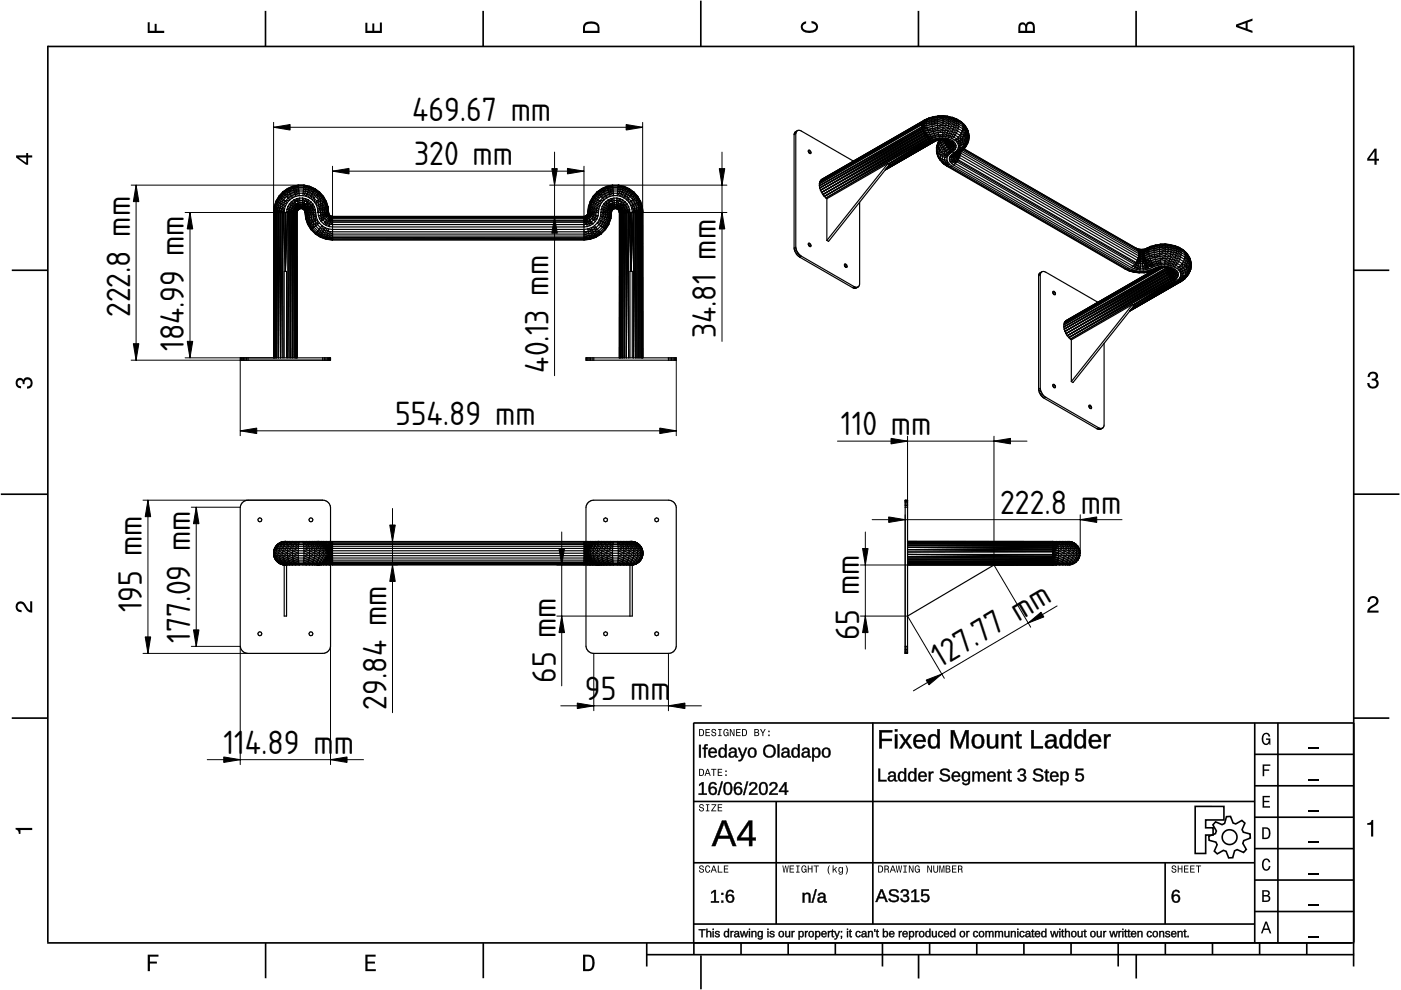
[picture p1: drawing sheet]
<svg xmlns="http://www.w3.org/2000/svg" width="297mm" height="210mm" viewBox="0 0 297 210" stroke-linecap="round" stroke-linejoin="round" font-family="sans-serif">
<defs><g id="words">
<g font-size="6.7">
<text x="87.4" y="25.7">469.67 mm</text>
<text x="87.8" y="35">320 mm</text>
<text x="27.6" y="67.2" transform="rotate(-90 27.6 67.2)">222.8 mm</text>
<text x="151.8" y="71.7" transform="rotate(-90 151.8 71.7)">34.81 mm</text>
<text x="39" y="74.5" transform="rotate(-90 39 74.5)">184.99 mm</text>
<text x="116.3" y="79" transform="rotate(-90 116.3 79)">40.13 mm</text>
<text x="83.8" y="90.1">554.89 mm</text>
<text x="178.3" y="92.2">110 mm</text>
<text x="212.1" y="108.9">222.8 mm</text>
<text x="30.1" y="129.9" transform="rotate(-90 30.1 129.9)">195 mm</text>
<text x="40.3" y="136.3" transform="rotate(-90 40.3 136.3)">177.09 mm</text>
<text x="182.2" y="135.7" transform="rotate(-90 182.2 135.7)">65 mm</text>
<text x="199.3" y="141.6" transform="rotate(-31 199.3 141.6)">127.77 mm</text>
<text x="117.8" y="144.8" transform="rotate(-90 117.8 144.8)">65 mm</text>
<text x="124" y="148.4">9</text>
<text x="127.4" y="148.4">5 mm</text>
<text x="81.9" y="150.4" transform="rotate(-90 81.9 150.4)">29.84 mm</text>
<text x="47.4" y="159.8">11</text>
<text x="51.9" y="159.8">4.89 m</text>
<text x="70.7" y="159.8">m</text>
</g>
</g></defs>
<g fill="none" stroke="#000" stroke-width=".35">
<path d="M10.1 9.9h277M10.1 9.7v190.1M56.3 2.3v7.5M102.4 2.3v7.5M148.6 .1v9.8M194.7 2.3v7.5M240.9 2.3v7.5M287 9.7v195.2M2.5 57.3h7.5M287.1 57.3h7.5M.2 104.8h10M287 104.8h9.7"/>
<path d="M2.5 152.3h7.5M147 153.3h140.1M147.1 153.3v46.7M185.1 153.2v42.8M266 159.9h21M266 153.3v46.7M270.9 153.3v46.7M287.1 152.3h7.5M147 169.9h119M164.6 169.9v26M266 179.9h21M266 173.3h21"/>
<path d="M266 166.6h21M10 199.9h277.1M56.3 199.9v7.5M102.5 199.9v7.5M137.1 199.9v5M147 195.9h119M147 182.9h119M147.1 199.9v2.5M157.1 199.9v2.5M167.1 199.9v2.5M177.1 199.9v2.5M187.1 199.9v5"/>
<path d="M197.1 199.9v2.5M207.1 199.9v2.5M217.1 199.9v2.5M227.1 199.9v2.5M237.1 199.9v5M247 182.9v13M247.1 199.9v2.5M257.1 199.9v2.5M266 193.3h21M266 186.6h21M267.1 199.9v2.5M277.1 199.9v2.5"/>
<path d="M137.1 202.4h150M148.6 202.6v7.2M194.8 202.4v5.1M240.9 202.4v5.1"/>
</g>
<g fill="#000">
<path d="M31.3 4.7h.4v1.8h1.1v-1.4h.4v1.4h1.6v.5h-3.5z" fill-rule="evenodd"/>
<path d="M77.5 4.8h.4v1.7h1v-1.5h.5v1.5h1.1v-1.7h.5v2.2h-3.5z" fill-rule="evenodd"/>
<path d="M124 4.9a2.19 2.19 0 0 0-.4 2.1h3.5v-1.2a1.42 1.42 0 0 0-1.7-1.3zM124.3 5.2a2.14 2.14 0 0 1 2.3 .3l.1 1h-2.7l.1-1z" fill-rule="evenodd"/>
<path d="M170.1 4.9l.8-.4v.5a.7 .7 0 0 0-.7 .5 .7 .7 0 0 0 .3 .8 1.69 1.69 0 0 0 2.5-.6 .9 .9 0 0 0-.9-.8v-.5a1.24 1.24 0 0 1 1.3 1.1 1.24 1.24 0 0 1-1 1.4 2.22 2.22 0 0 1-2.5-.7l-.1-.5z" fill-rule="evenodd"/>
<path d="M216.1 5l-.2 .8v1.2h3.5v-1.3a.98 .98 0 0 0-.7-1.1 .98 .98 0 0 0-1.2 .6 .84 .84 0 0 0-1.4-.2zM216.4 5.3a.54 .54 0 0 1 .7-.1 .54 .54 0 0 1 .3 .6v.7h-1.1zM217.9 5.2a.62 .62 0 0 1 .7-.1 .62 .62 0 0 1 .4 .6v.8h-1.2z" fill-rule="evenodd"/>
<path d="M262.1 5.2v.5l3.5 1.3v-.5l-1.1-.3v-1.4l1.1-.4v-.5zM262.6 5.5l1.5-.6v1.1z" fill-rule="evenodd"/>
<path d="M3.4 32.9v.5l2.1 1.5h.5v-1.5h.8v-.5h-.8v-.5h-.4v.5zM4 33.4h1.6v1.1z" fill-rule="evenodd"/>
<path d="M291.4 31.5l-1.5 2.1v.5h1.5v.8h.5v-.8h.5v-.4h-.5v-2.2zM291.4 32.1v1.6h-1.1z" fill-rule="evenodd"/>
<path d="M3.6 80.4a.86 .86 0 0 1 1.4 .1 1.06 1.06 0 0 1 1.2-.5 1.06 1.06 0 0 1 .7 1.2 1.1 1.1 0 0 1-1.2 1.2v-.5a.71 .71 0 0 0 .8-.9 .71 .71 0 0 0-1.3-.1v.6h-.4a.61 .61 0 0 0-.3-.8 .61 .61 0 0 0-.8 .2 .61 .61 0 0 0 .2 .8l.6 .2v.4a1.15 1.15 0 0 1-1.2-.6 1.15 1.15 0 0 1 .3-1.3z" fill-rule="evenodd"/>
<path d="M290.3 79.1a1.08 1.08 0 0 1 1.3-.2 1.08 1.08 0 0 1 .5 1.3l-.4 .2a1.06 1.06 0 0 1 .6 1.3 1.06 1.06 0 0 1-1.2 .7 1.1 1.1 0 0 1-1.2-1.2h.4a.71 .71 0 0 0 1 .8 .71 .71 0 0 0 .1-1.3h-.6v-.4a.61 .61 0 0 0 .8-.3 .61 .61 0 0 0-.2-.8 .61 .61 0 0 0-.8 .2l-.2 .5h-.4z" fill-rule="evenodd"/>
<path d="M3.6 127.8a1.22 1.22 0 0 1 2 .7l.4 .6 .4 .3v-1.9h.4v2.4a1.8 1.8 0 0 1-1.7-1.4 .71 .71 0 0 0-.9-.5 .71 .71 0 0 0-.5 .8 .71 .71 0 0 0 .9 .6v.4a1.18 1.18 0 0 1-1.2-.6 1.18 1.18 0 0 1 .2-1.4z" fill-rule="evenodd"/>
<path d="M290.3 126.7a1.18 1.18 0 0 1 1.9 .3 1.18 1.18 0 0 1-1 1.7l-.5 .3-.3 .5h1.9v.4h-2.4a1.8 1.8 0 0 1 1.4-1.7 .71 .71 0 0 0 .5-.9 .71 .71 0 0 0-.9-.5 .71 .71 0 0 0-.5 .8h-.4z" fill-rule="evenodd"/>
<path d="M148.2 154.6v1.5h.5a.77 .77 0 0 0 .6-.8 .77 .77 0 0 0-.6-.7zM148.4 154.8a.58 .58 0 0 1 .7 .5 .58 .58 0 0 1-.7 .6zM149.6 154.6v1.5h.9v-.2h-.7v-.5h.6v-.2h-.6v-.4h.7v-.2zM151 154.7a.53 .53 0 0 0 0 .6 .53 .53 0 0 0 .6 .2 .32 .32 0 0 1-.3 .5 .32 .32 0 0 1-.3-.4h-.2a.5 .5 0 0 0 .7 .5 .5 .5 0 0 0 .1-.8l-.4-.1a.28 .28 0 0 1-.1-.4 .28 .28 0 0 1 .4-.1 .28 .28 0 0 1 .1 .3h.2a.51 .51 0 0 0-.3-.4 .51 .51 0 0 0-.5 .1zM152.3 154.6v.2h.2v1.1h-.2v.2h.7v-.2h-.3v-1.1h.3v-.2zM153.5 154.7a.81 .81 0 0 0 .5 1.4l.3-.2 .2 .2v-.8h-.6v.1h.4l-.2 .5a.6 .6 0 0 1-.5-.6 .6 .6 0 0 1 .4-.6l.2 .3h.3l-.2-.3a.53 .53 0 0 0-.8 0zM154.7 154.6v1.5h.2v-1.3l.6 1.3h.2v-1.5h-.2v1.2l-.5-1.2zM156.1 154.6v1.5h.9v-.2h-.7v-.5h.6v-.2h-.6v-.4h.7v-.2zM157.3 154.6v1.5h.5a.77 .77 0 0 0 .6-.8 .77 .77 0 0 0-.6-.7zM157.5 154.8a.57 .57 0 0 1 .7 .5 .57 .57 0 0 1-.7 .6zM159.9 154.6v1.5h.6a.42 .42 0 0 0 .5-.3 .42 .42 0 0 0-.3-.5l.2-.2-.1-.4zM160.1 154.8h.3a.23 .23 0 0 1 .3 .2 .23 .23 0 0 1-.3 .2h-.3zM160.1 155.4h.4a.26 .26 0 0 1 .3 .2 .26 .26 0 0 1-.3 .3h-.4zM161.1 154.6l.5 .9v.6h.2v-.6l.5-.9h-.2l-.4 .7-.3-.7zM162.9 155.8v.3h.3v-.3zM162.9 154.9v.3h.3v-.3z" fill-rule="evenodd"/>
<path d="M267.8 155.7a.85 .85 0 0 1 .9-.3 .85 .85 0 0 1 .6 .8h-.3l-.1-.3a.49 .49 0 0 0-.4-.3 .49 .49 0 0 0-.5 .3 1.2 1.2 0 0 0 .4 1.8 .66 .66 0 0 0 .6-.8h-.6v-.3h.9v1.3h-.1l-.1-.3-.3 .3a.85 .85 0 0 1-1.2-.7v-1.1z" fill-rule="evenodd"/>
<path d="M3.3 175.5h3.5v.5h-2.5v.8h-.3a.77 .77 0 0 0-.7-.9z" fill-rule="evenodd"/>
<path d="M148.4 170.6a.53 .53 0 0 0 0 .6 .53 .53 0 0 0 .6 .2 .32 .32 0 0 1-.3 .5 .32 .32 0 0 1-.3-.4h-.2a.5 .5 0 0 0 .7 .6 .5 .5 0 0 0 .1-.9l-.4-.1a.28 .28 0 0 1-.1-.4 .28 .28 0 0 1 .4-.1 .28 .28 0 0 1 .1 .4h.2a.51 .51 0 0 0-.3-.5 .51 .51 0 0 0-.5 .1zM149.7 170.5v.2h.2v1.1h-.2v.2h.7v-.2h-.3v-1.1h.3v-.2zM150.8 170.5v.2h.8l-.8 1.3h1.1v-.2h-.9l.9-1.3zM152.2 170.5v1.5h.9v-.2h-.7v-.5h.6v-.1h-.6v-.5h.7v-.2z" fill-rule="evenodd"/>
<path d="M148.2 163v1.5h.5a.77 .77 0 0 0 .6-.7 .77 .77 0 0 0-.6-.8zM148.4 163.2a.58 .58 0 0 1 .7 .6 .58 .58 0 0 1-.7 .5zM149.9 163l-.5 1.5h.2l.1-.4h.6l.2 .4h.2l-.6-1.5zM150 163.2l.3 .7h-.5zM150.8 163v.2h.4v1.3h.2v-1.3h.5v-.2zM152.2 163v1.5h.9v-.2h-.7v-.5h.6v-.2h-.6v-.4h.7v-.2zM153.8 164.2v.3h.3v-.3zM153.8 163.4v.3h.3v-.3z" fill-rule="evenodd"/>
<path d="M267.7 168.7h1.5v.3h-1.2v.8h1.1v.3h-1.1v.8h1.3v.3h-1.6z" fill-rule="evenodd"/>
<path d="M267.7 162.1h1.6v.3h-1.3v.7h1.1v.3h-1.1v1.2h-.3z" fill-rule="evenodd"/>
<path d="M267.6 175.4v2.5h.8a1.37 1.37 0 0 0 .7-2.2 1.56 1.56 0 0 0-1.5-.3zM267.9 175.7a.98 .98 0 0 1 1.2 .7 .98 .98 0 0 1-.7 1.2h-.5z" fill-rule="evenodd"/>
<path d="M289.9 174.5a.77 .77 0 0 0 .9-.7h.4v3.6h-.5v-2.5h-.8z" fill-rule="evenodd"/>
<path d="M148.4 183.6a.53 .53 0 0 0 0 .6 .53 .53 0 0 0 .6 .2 .32 .32 0 0 1-.3 .5 .32 .32 0 0 1-.3-.4h-.2a.5 .5 0 0 0 .7 .6 .5 .5 0 0 0 .1-.9l-.4-.1a.28 .28 0 0 1-.1-.4 .28 .28 0 0 1 .4-.1 .28 .28 0 0 1 .1 .4h.2a.51 .51 0 0 0-.3-.5 .51 .51 0 0 0-.5 .1zM149.6 183.7l-.1 .2a.67 .67 0 0 0 .1 .9 .67 .67 0 0 0 .8 .1l.2-.4h-.2l-.2 .3a.6 .6 0 0 1-.5-.5 .6 .6 0 0 1 .5-.6l.2 .3h.2l-.2-.4a.5 .5 0 0 0-.8 .1zM151.2 183.5l-.5 1.5h.2l.1-.4h.6l.2 .4h.2l-.6-1.5zM151.3 183.7l.3 .7h-.5zM152.2 183.5v1.5h1v-.2h-.8v-1.3zM153.5 183.5v1.5h.9v-.2h-.7v-.5h.6v-.2h-.6v-.4h.7v-.2z" fill-rule="evenodd"/>
<path d="M165.9 183.5l.2 1.5h.2l.3-1.3 .2 1.3h.2l.2-1.5h-.1l-.2 1.3-.2-1.3h-.2l-.2 1.3-.2-1.3zM167.4 183.5v1.5h1v-.2h-.8v-.5h.7v-.2h-.7v-.4h.7v-.2zM168.8 183.5v.2h.3v1.1h-.3v.2h.7v-.2h-.2v-1.1h.2v-.2zM170 183.7a.82 .82 0 0 0 .6 1.3l.3-.2 .1 .2v-.8h-.5v.2h.3l-.2 .4a.6 .6 0 0 1-.5-.5 .6 .6 0 0 1 .5-.6l.2 .3h.2l-.2-.4a.53 .53 0 0 0-.8 .1zM171.3 183.5v1.5h.2v-.7h.6v.7h.2v-1.5h-.2v.6h-.6v-.6zM172.5 183.5v.2h.5v1.3h.2v-1.3h.4v-.2zM175.8 183.5a1.35 1.35 0 0 0 .2 1.9 1.84 1.84 0 0 1 0-1.9zM176.5 183.5v1.5h.2v-.4l.2-.2 .4 .6h.2l-.4-.7 .4-.5h-.2l-.6 .6v-.9zM177.9 184a.59 .59 0 0 0-.2 .7 .59 .59 0 0 0 .7 .3l.1-.2a.31 .31 0 0 1-.1 .5 .31 .31 0 0 1-.4-.2h-.2a.47 .47 0 0 0 .5 .4 .47 .47 0 0 0 .4-.5v-1.2h-.2v.2l-.3-.2zM178 184.1l.1-.1a.42 .42 0 0 1 .4 .4 .42 .42 0 0 1-.4 .5l-.1-.3zM179.3 183.5a1.85 1.85 0 0 1 0 1.9 1.22 1.22 0 0 0 0-1.9z" fill-rule="evenodd"/>
<path d="M186.2 183.5v1.5h.5a.77 .77 0 0 0 .6-.7 .77 .77 0 0 0-.6-.8zM186.4 183.7a.58 .58 0 0 1 .6 .6 .58 .58 0 0 1-.6 .5zM187.5 183.5v1.5h.2v-.6a.45 .45 0 0 1 .5 .1 .45 .45 0 0 1 .1 .5h.2l-.2-.7a.42 .42 0 0 0 .1-.5 .42 .42 0 0 0-.4-.3zM187.7 183.7h.3a.26 .26 0 0 1 .3 .2 .26 .26 0 0 1-.4 .3h-.2zM189.2 183.5l-.6 1.5h.2l.2-.4h.6l.1 .4h.2l-.5-1.5zM189.3 183.7l.2 .7h-.4zM189.9 183.5l.3 1.5h.2l.2-1.3 .2 1.3h.2l.3-1.5h-.2l-.2 1.3-.2-1.3h-.2l-.2 1.3-.2-1.3zM191.5 183.5v.2h.3v1.1h-.3v.2h.8v-.2h-.3v-1.1h.3v-.2zM192.7 183.5v1.5h.2v-1.2l.6 1.2h.2v-1.5h-.2v1.2l-.6-1.2zM194.1 183.7a.81 .81 0 0 0 .5 1.3l.3-.2 .1 .2v-.8h-.5v.2h.3l-.2 .4a.6 .6 0 0 1-.5-.5 .6 .6 0 0 1 .5-.6l.2 .3h.2l-.2-.4a.53 .53 0 0 0-.7 .1zM196.6 183.5v1.5h.2v-1.2l.6 1.2h.2v-1.5h-.2v1.2l-.6-1.2zM197.9 183.5v.9a.52 .52 0 0 0 .5 .6 .52 .52 0 0 0 .5-.6v-.9h-.2v.9a.33 .33 0 0 1-.3 .5 .33 .33 0 0 1-.3-.5v-.9zM199.2 183.5v1.5h.1v-1.4l.3 1.4h.2l.3-1.4v1.4h.1v-1.5h-.2l-.3 1.3-.3-1.3zM200.5 183.5v1.5h.6a.42 .42 0 0 0 .4-.3 .42 .42 0 0 0-.2-.5l.2-.2-.1-.4zM200.7 183.7h.3a.23 .23 0 0 1 .3 .2 .23 .23 0 0 1-.3 .2h-.3zM200.7 184.3h.3a.26 .26 0 0 1 .3 .3 .26 .26 0 0 1-.3 .2h-.3zM201.8 183.5v1.5h1v-.2h-.8v-.5h.7v-.2h-.7v-.4h.8v-.2zM203.1 183.5v1.5h.2v-.6a.45 .45 0 0 1 .5 .1 .45 .45 0 0 1 .1 .5h.2l-.2-.7a.42 .42 0 0 0 .1-.5 .42 .42 0 0 0-.4-.3zM203.3 183.7h.3a.26 .26 0 0 1 .3 .2 .26 .26 0 0 1-.4 .3h-.2z" fill-rule="evenodd"/>
<path d="M248.5 183.6a.53 .53 0 0 0 0 .6 .53 .53 0 0 0 .6 .2 .32 .32 0 0 1-.2 .5 .32 .32 0 0 1-.3-.4h-.2a.5 .5 0 0 0 .6 .6 .5 .5 0 0 0 .2-.9l-.4-.1a.28 .28 0 0 1-.1-.4 .28 .28 0 0 1 .3-.1 .28 .28 0 0 1 .2 .4h.2a.51 .51 0 0 0-.3-.5 .51 .51 0 0 0-.6 .1zM249.7 183.5v1.5h.2v-.7h.6v.7h.2v-1.5h-.2v.6h-.6v-.6zM251 183.5v1.5h1v-.2h-.8v-.5h.7v-.2h-.7v-.4h.8v-.2zM252.3 183.5v1.5h1v-.2h-.8v-.5h.7v-.2h-.7v-.4h.8v-.2zM253.5 183.5v.2h.5v1.3h.2v-1.3h.5v-.2z" fill-rule="evenodd"/>
<path d="M268.3 195.4l-1 2.5h.4l.2-.7h1l.3 .7h.3l-.9-2.5zM268.4 195.8l.4 1.1h-.7z" fill-rule="evenodd"/>
<path d="M267.6 188.7v2.5h1a.7 .7 0 0 0 .7-.5 .7 .7 0 0 0-.4-.8 .61 .61 0 0 0 .3-.8 .61 .61 0 0 0-.7-.4zM267.9 189h.6a.38 .38 0 0 1 .4 .4 .38 .38 0 0 1-.5 .4h-.5zM267.9 190.1h.6a.44 .44 0 0 1 .5 .4 .44 .44 0 0 1-.5 .4h-.6z" fill-rule="evenodd"/>
<path d="M267.8 182.3a.85 .85 0 0 1 .9-.3 .85 .85 0 0 1 .6 .8h-.3l-.1-.2a.47 .47 0 0 0-.4-.3 .47 .47 0 0 0-.4 .3 1.21 1.21 0 0 0 .4 1.7 .64 .64 0 0 0 .5-.7h.4a.89 .89 0 0 1-.8 1 .89 .89 0 0 1-1-.7v-1.1z" fill-rule="evenodd"/>
<path d="M31.3 202.4h2.3v.4h-1.8v1.1h1.5v.4h-1.5v1.6h-.5z" fill-rule="evenodd"/>
<path d="M77.5 202.4h2.1v.4h-1.7v1.1h1.6v.4h-1.6v1.2h1.8v.4h-2.2z" fill-rule="evenodd"/>
<path d="M123.6 202.4v3.5h1.2a1.42 1.42 0 0 0 1.3-1.7 1.38 1.38 0 0 0-1.3-1.8zM124.1 202.8l1 .1a1.89 1.89 0 0 1 0 2.5l-1 .1z" fill-rule="evenodd"/>
</g>
<path d="M277.3 158.6h2.2M277.3 178.6h2.2M277.3 172h2.2M277.3 165.3h2.2M277.3 198.6h2.2M277.3 192h2.2M277.3 185.3h2.2" fill="none" stroke="#000" stroke-width=".25"/>
<g fill="#000">
<path d="M186.4 154.8h2.8v.4h-2.3v1.5h2.2v.4h-2.2v1.6h-.5zM189.7 155.7h.5v3h-.5zM189.7 154.6h.5v.5h-.5zM190.7 155.7h.6l.7 1.2 .7-1.2h.6l-1 1.4 1 1.6h-.5l-.8-1.3-.8 1.3h-.5l1-1.6zM194 156a1.34 1.34 0 0 1 1.6-.2 1.34 1.34 0 0 1 .7 1.5h-2.1a.86 .86 0 0 0 .5 1 .86 .86 0 0 0 1-.4l.5 .1a1.4 1.4 0 0 1-1.8 .6 1.4 1.4 0 0 1-.7-1.8zM194.4 156.3l-.2 .6h1.6a.79 .79 0 0 0-.5-.8 .79 .79 0 0 0-.9 .2zM197.1 155.9a1.05 1.05 0 0 1 1.6 .3v-1.6h.5v4.1h-.4v-.5a1.13 1.13 0 0 1-1.5 .4 1.13 1.13 0 0 1-.6-1.4l.1-.6zM197.6 156.1a1.73 1.73 0 0 0 .1 2.2h.2a.9 .9 0 0 0 .8-1.2 .82 .82 0 0 0-.2-.9 .82 .82 0 0 0-.9-.1zM201.6 154.8h.7l1.2 3.3 1.2-3.3h.6v3.9h-.4v-3.4l-1.2 3.4h-.4l-1.2-3.4v3.4h-.5zM206.5 155.9a1.39 1.39 0 0 1 1.7 0 1.39 1.39 0 0 1 .4 1.6 1.32 1.32 0 0 1-1.4 1.2 1.32 1.32 0 0 1-1.2-1.5l.1-.6zM206.9 156.1a1.58 1.58 0 0 0 .2 2.2h.2a.88 .88 0 0 0 .9-1.1 .85 .85 0 0 0-.3-1 .85 .85 0 0 0-1-.1zM209.3 155.7h.5v1.9a.71 .71 0 0 0 .7 .8 .71 .71 0 0 0 .6-1v-1.7h.5v3h-.4l-.1-.5a.99 .99 0 0 1-1.1 .5 .99 .99 0 0 1-.7-1zM212.4 155.7h.4l.1 .5a.99 .99 0 0 1 1.1-.5 .99 .99 0 0 1 .7 1v2h-.5v-1.9a.71 .71 0 0 0-.7-.8 .71 .71 0 0 0-.6 .9v1.8h-.5zM215.7 155.1h.3v.6h.6v.4h-.6v2l.2 .2h.4v.3l-.3 .1a.6 .6 0 0 1-.8-.7v-1.9h-.3v-.4h.3zM218.7 154.8h.5v3.4h1.9v.5h-2.4zM222 155.9a1.17 1.17 0 0 1 1.2-.3 1.17 1.17 0 0 1 .8 1v1.5l.1 .2h.3v.3a.59 .59 0 0 1-.6 .1 .59 .59 0 0 1-.3-.6 1 1 0 0 1-1.2 .6 1 1 0 0 1-.7-1.1l.4-.6 1.5-.1a.67 .67 0 0 0-.5-.9 .67 .67 0 0 0-.8 .5h-.5zM222.3 157.4a.61 .61 0 0 0 0 .9 .61 .61 0 0 0 1-.3l.2-.8zM225 155.9a1.05 1.05 0 0 1 1.6 .3v-1.6h.5v4.1h-.4l-.1-.5a1.13 1.13 0 0 1-1.4 .4 1.13 1.13 0 0 1-.6-1.4l.1-.6zM225.4 156.1a1.73 1.73 0 0 0 .2 2.2h.2a.9 .9 0 0 0 .8-1.2 .82 .82 0 0 0-.2-.9 .82 .82 0 0 0-1-.1zM228.1 155.9a1.05 1.05 0 0 1 1.6 .3v-1.6h.5v4.1h-.4v-.5a1.13 1.13 0 0 1-1.5 .4 1.13 1.13 0 0 1-.6-1.4l.1-.6zM228.6 156.1a1.73 1.73 0 0 0 .1 2.2h.2a.9 .9 0 0 0 .8-1.2 .82 .82 0 0 0-.2-.9 .82 .82 0 0 0-.9-.1zM231.2 156a1.34 1.34 0 0 1 1.6-.2 1.34 1.34 0 0 1 .7 1.5h-2.1a.86 .86 0 0 0 .5 1 .86 .86 0 0 0 1-.4l.5 .1a1.4 1.4 0 0 1-1.8 .6 1.4 1.4 0 0 1-.7-1.8zM231.6 156.3l-.2 .6h1.6a.79 .79 0 0 0-.5-.8 .79 .79 0 0 0-.9 .2zM234.1 155.7h.4l.1 .6a.71 .71 0 0 1 .9-.6v.4a.74 .74 0 0 0-.8 .2 .74 .74 0 0 0-.1 .8v1.6h-.5z"/>
<path d="M186.4 154.8h2.8v.5l-2.3-.1v1.5l2.2-.1v.5h-2.2l.1 1.6h-.6zM186.4 154.8v3.9h.5v-1.6h2.2v-.4h-2.2v-1.5h2.3v-.4zM189.7 155.7h.6v3h-.6zM189.7 155.7v3h.5v-3zM189.7 154.6h.6v.5h-.6zM189.7 154.6v.5h.5v-.5zM190.6 155.7h.7l.7 1.2 .7-1.2h.7l-1.1 1.4 1.1 1.6h-.6l-.8-1.3-.8 1.3h-.6l1.1-1.6zM190.7 155.7l1.1 1.4-1.1 1.6h.5l.8-1.3 .8 1.3h.5l-1.1-1.6 1.1-1.4h-.6l-.7 1.2-.7-1.2zM193.9 156a1.36 1.36 0 0 1 1.7-.3 1.36 1.36 0 0 1 .7 1.6h-2.1a.84 .84 0 0 0 .5 .9 .84 .84 0 0 0 1.1-.4l.4 .2a1.44 1.44 0 0 1-1.8 .6 1.44 1.44 0 0 1-.8-1.8zM194 156.1a1.53 1.53 0 0 0-.2 1.7 1.53 1.53 0 0 0 1.6 .8l.8-.5-.5-.2a.78 .78 0 0 1-1.2 .4l-.3-.4-.1-.7 2.1 .1a1.3 1.3 0 0 0-.6-1.5 1.3 1.3 0 0 0-1.6 .3zM194.4 156.3l-.2 .6h1.5a.75 .75 0 0 0-.4-.8 .75 .75 0 0 0-.9 .2zM194.4 156.2a.81 .81 0 0 1 .9-.2 .81 .81 0 0 1 .5 1h-1.7zM197.1 155.9a1.02 1.02 0 0 1 1.6 .3v-1.6h.6v4.1h-.6v-.5a1.03 1.03 0 0 1-1.7 .2l-.3-.8a2.16 2.16 0 0 1 .4-1.7zM197.2 155.9a1.91 1.91 0 0 0 .3 2.7 1.17 1.17 0 0 0 1.3-.5v.6h.4v-4.1h-.5v1.6a.98 .98 0 0 0-1.5-.3zM197.6 156.2a1.71 1.71 0 0 0 .1 2.1h.5a1.41 1.41 0 0 0 0-2.2zM197.5 156.1a.86 .86 0 0 1 1 .1 .86 .86 0 0 1 .3 .9 .86 .86 0 0 1-.3 1.1 .86 .86 0 0 1-1.1-.1l-.2-1.3zM201.6 154.8h.7l1.2 3.3 1.1-3.3h.8v3.9h-.6l.1-3.4-.1 .5-1.1 2.9h-.4l-1.3-3.4 .1 3.4h-.5zM201.6 154.8v3.9h.5v-3.4l1.2 3.4h.4l1.2-3.4v3.4h.4v-3.9h-.6l-1.2 3.3-1.2-3.3zM206.5 155.9a1.44 1.44 0 0 1 1.7 0 1.44 1.44 0 0 1 .5 1.6 1.36 1.36 0 0 1-1.5 1.2 1.36 1.36 0 0 1-1.2-1.5v-.6zM206.5 155.9a1.56 1.56 0 0 0-.4 1.7 1.56 1.56 0 0 0 1.2 1.1 1.33 1.33 0 0 0 1.3-1.9 1.25 1.25 0 0 0-.7-1.1 1.25 1.25 0 0 0-1.4 .2zM206.9 156.2a1.54 1.54 0 0 0 .2 2.1h.2a.84 .84 0 0 0 .8-1.1 .81 .81 0 0 0-.2-1 .81 .81 0 0 0-1 0zM206.9 156.1a.9 .9 0 0 1 1 .1 .9 .9 0 0 1 .3 1 .9 .9 0 0 1-.8 1.2 .9 .9 0 0 1-.9-1.2l.1-.7zM209.2 155.7h.6v1.9a.66 .66 0 0 0 .7 .7 .66 .66 0 0 0 .6-.9v-1.7h.6v3h-.6v-.5a1 1 0 0 1-1.1 .5 1 1 0 0 1-.8-1zM209.3 155.7v2a.97 .97 0 0 0 .8 .9 .97 .97 0 0 0 1-.5l.1 .6h.4v-3h-.5l.1 1.7a.75 .75 0 0 1-.7 1 .75 .75 0 0 1-.8-.8l.1-1.9zM212.3 155.7h.6v.5a1 1 0 0 1 1.1-.6 1 1 0 0 1 .8 1.1v2h-.6v-1.9a.66 .66 0 0 0-.7-.7 .66 .66 0 0 0-.6 .8v1.8h-.6zM212.4 155.7v3h.5l-.1-1.8a.75 .75 0 0 1 .7-.9 .75 .75 0 0 1 .8 .8l-.1 1.9h.5v-2a.97 .97 0 0 0-.7-1 .97 .97 0 0 0-1.1 .6l-.1-.6zM215.7 155h.4l-.1 .7h.6v.4h-.6l.1 2 .1 .1h.5v.4a.79 .79 0 0 1-1.2-.6v-1.9h-.4v-.4h.4zM215.7 155.1l-.1 .7-.4-.1v.4l.4-.1v2a.65 .65 0 0 0 .3 .6 .65 .65 0 0 0 .7 0v-.3h-.4l-.2-.4v-1.9l.6 .1v-.4l-.6 .1v-.7zM218.6 154.8h.6v3.4h2v.5h-2.6zM218.7 154.8v3.9h2.4v-.5l-2 .1 .1-3.5zM221.9 155.9a1.26 1.26 0 0 1 2.1 .7v1.5l.1 .2h.3v.3a.6 .6 0 0 1-.6 .1 .6 .6 0 0 1-.3-.6 1.03 1.03 0 0 1-1.3 .7 1.03 1.03 0 0 1-.7-1.3 1.03 1.03 0 0 1 1.3-.7l.6 .1a.64 .64 0 0 0-.4-.8 .64 .64 0 0 0-.8 .4h-.6zM222.1 155.9l-.4 .6h.5a.62 .62 0 0 1 .4-.6 .62 .62 0 0 1 .6 .2l.2 .2 .1 .6h-.7a.94 .94 0 0 0-1.2 .5 .94 .94 0 0 0 .5 1.2 .94 .94 0 0 0 1.2-.3l.2-.3a.55 .55 0 0 0 .3 .6 .55 .55 0 0 0 .6 0v-.3l-.3 .1-.2-.3v-1.5a1.12 1.12 0 0 0-.7-.9 1.12 1.12 0 0 0-1.1 .2zM222.3 157.4a.57 .57 0 0 0 .1 .9 .57 .57 0 0 0 .8-.3l.3-.8zM222.2 157.3l1.3-.1a.85 .85 0 0 1-.4 1 .85 .85 0 0 1-1.1-.2zM225 155.9a1.02 1.02 0 0 1 1.6 .3v-1.6h.6v4.1h-.6v-.5a1.03 1.03 0 0 1-1.7 .2l-.3-.8a2.16 2.16 0 0 1 .4-1.7zM225.1 155.9a1.91 1.91 0 0 0 .3 2.7 1.17 1.17 0 0 0 1.3-.5v.6h.4v-4.1h-.5v1.6a.98 .98 0 0 0-1.5-.3zM225.5 156.2a1.71 1.71 0 0 0 .1 2.1h.5a1.41 1.41 0 0 0 0-2.2zM225.4 156.1a.86 .86 0 0 1 1 .1 .86 .86 0 0 1 .3 .9 .86 .86 0 0 1-.3 1.1 .86 .86 0 0 1-1.1-.1l-.2-1.3zM228.1 155.9a1.02 1.02 0 0 1 1.6 .3v-1.6h.6v4.1h-.6v-.5a1.03 1.03 0 0 1-1.7 .2l-.3-.8a2.16 2.16 0 0 1 .4-1.7zM228.2 155.9a1.91 1.91 0 0 0 .3 2.7 1.17 1.17 0 0 0 1.3-.5v.6h.4v-4.1h-.5v1.6a.98 .98 0 0 0-1.5-.3zM228.6 156.2a1.71 1.71 0 0 0 .1 2.1h.5a1.41 1.41 0 0 0 0-2.2zM228.5 156.1a.86 .86 0 0 1 1 .1 .86 .86 0 0 1 .3 .9 .86 .86 0 0 1-.3 1.1 .86 .86 0 0 1-1.1-.1l-.2-1.3zM231.1 156a1.36 1.36 0 0 1 1.7-.3 1.36 1.36 0 0 1 .7 1.6h-2.1a.84 .84 0 0 0 .5 .9 .84 .84 0 0 0 1.1-.4l.4 .2a1.44 1.44 0 0 1-1.8 .6 1.44 1.44 0 0 1-.8-1.8zM231.2 156.1a1.53 1.53 0 0 0-.2 1.7 1.53 1.53 0 0 0 1.6 .8l.8-.5-.5-.2a.78 .78 0 0 1-1.2 .4l-.3-.4-.1-.7 2.1 .1a1.3 1.3 0 0 0-.6-1.5 1.3 1.3 0 0 0-1.6 .3zM231.6 156.3l-.2 .6h1.5a.75 .75 0 0 0-.4-.8 .75 .75 0 0 0-.9 .2zM231.6 156.2a.81 .81 0 0 1 .9-.2 .81 .81 0 0 1 .5 1h-1.7zM234 155.7h.6v.6a.65 .65 0 0 1 .9-.6v.5a.69 .69 0 0 0-.7 .2 .69 .69 0 0 0-.2 .7v1.6h-.6zM234.1 155.7v3h.5l-.1-1.6a.74 .74 0 0 1 .2-.8 .74 .74 0 0 1 .8-.2v-.4a.96 .96 0 0 0-1 .7v-.7z"/>
<path d="M148.2 166.3l.7-.5h.3v2.4h.7v.4h-1.8v-.4h.7l.1-2-.7 .5zM148.2 166.3l.1 .3 .6-.5v2.2l-.7-.1v.3h1.6v-.3l-.7 .1 .1-2.4h-.3zM150.6 165.9a.77 .77 0 0 1 .8-.1 .77 .77 0 0 1 .5 .6l-.3 .1a.53 .53 0 0 0-.7-.3 .53 .53 0 0 0-.3 .6v.3a.78 .78 0 0 1 .7-.4 .78 .78 0 0 1 .6 .5 .95 .95 0 0 1-.6 1.4 .95 .95 0 0 1-1.1-1v-1zM150.7 166a1.73 1.73 0 0 0 .2 2.5 .84 .84 0 0 0 1.1-1 .84 .84 0 0 0-1.5-.4 .72 .72 0 0 1 .2-.8 .72 .72 0 0 1 .8-.1l.1 .2h.3a.76 .76 0 0 0-1.2-.4zM150.6 167.6a.53 .53 0 0 0 1 0 .53 .53 0 0 0-1 0zM150.4 167.7a.65 .65 0 0 1 1.3 0 .65 .65 0 0 1-1.3 0zM152.9 165.7h.4l-.8 2.9h-.4zM152.9 165.7l-.7 2.9h.3l.7-2.8zM153.8 165.9a1.04 1.04 0 0 1 1.2 .1 1.04 1.04 0 0 1 .3 1.2 1.01 1.01 0 0 1-.4 1.2 1.01 1.01 0 0 1-1.3-.2 2.22 2.22 0 0 1 .2-2.3zM153.8 166a1.81 1.81 0 0 0 .2 2.5 1 1 0 0 0 1.2-1.3 .97 .97 0 0 0-.3-1.1 .97 .97 0 0 0-1.1-.1zM154 166.2a1.79 1.79 0 0 0 .1 2h.4a1.62 1.62 0 0 0 0-2zM154 166.2l.5-.1a1.65 1.65 0 0 1 0 2.2h-.4a1.69 1.69 0 0 1-.1-2.1zM156 165.9a.77 .77 0 0 1 .8-.1 .77 .77 0 0 1 .5 .6l-.3 .1a.53 .53 0 0 0-.7-.3 .53 .53 0 0 0-.3 .6l-.1 .3a.78 .78 0 0 1 .7-.4 .78 .78 0 0 1 .7 .5 .95 .95 0 0 1-.6 1.4 .95 .95 0 0 1-1.1-1v-1zM156.1 166a1.73 1.73 0 0 0 .2 2.5 .84 .84 0 0 0 1-1 .84 .84 0 0 0-1.4-.4 .72 .72 0 0 1 .1-.8 .72 .72 0 0 1 .9-.1l.1 .2h.3a.76 .76 0 0 0-1.2-.4zM155.9 167.6a.55 .55 0 0 0 1.1 0 .55 .55 0 0 0-1.1 0zM155.8 167.7a.65 .65 0 0 1 1.3 0 .65 .65 0 0 1-1.3 0zM158.3 165.7h.4l-.8 2.9h-.4zM158.3 165.7l-.7 2.9h.2l.8-2.8zM159.1 166a.9 .9 0 0 1 1.4 .1 .9 .9 0 0 1-.5 1.4l-.8 .7h1.4v.4h-1.8l.1-.6 .6-.6a.75 .75 0 0 0 .4-1.2h-.5l-.2 .4h-.4zM159.1 166l-.3 .5h.4a.56 .56 0 0 1 .9-.3 .56 .56 0 0 1-.2 .9l-.8 .8-.3 .6h1.8v-.3l-1.5 .1 .6-.7a.97 .97 0 0 0 .4-1.7h-.6zM161.3 165.9a1.04 1.04 0 0 1 1.2 .1 1.04 1.04 0 0 1 .3 1.2 1.01 1.01 0 0 1-.4 1.2 1.01 1.01 0 0 1-1.3-.2 2.22 2.22 0 0 1 .2-2.3zM161.3 166a1.81 1.81 0 0 0 .3 2.5 1 1 0 0 0 1.1-1.3 .97 .97 0 0 0-.3-1.1 .97 .97 0 0 0-1.1-.1zM161.5 166.2a1.79 1.79 0 0 0 .2 2h.3a1.62 1.62 0 0 0 0-2zM161.5 166.2l.5-.1a1.65 1.65 0 0 1 0 2.2h-.4a1.69 1.69 0 0 1-.1-2.1zM163.4 166a.9 .9 0 0 1 1.4 .1 .9 .9 0 0 1-.5 1.4l-.8 .7h1.4v.4h-1.8l.1-.6 .6-.6a.75 .75 0 0 0 .4-1.2h-.5l-.2 .4h-.4zM163.4 166l-.3 .5h.4a.56 .56 0 0 1 .9-.3 .56 .56 0 0 1-.2 .9l-.8 .8-.3 .6h1.8v-.3l-1.5 .1 .6-.7a.97 .97 0 0 0 .4-1.7h-.6zM166.4 165.8h.4l-.1 1.8h.5v.4l-.5-.1 .1 .7h-.4v-.7l-1.3 .1v-.4zM166.4 165.9l-1.2 1.8v.2h1.3l-.1 .6h.3v-.6h.4v-.3l-.4 .1v-1.8zM166.4 166.2l-.9 1.5 .9-.1zM166.4 166.2l.1 1.5h-1.1z"/>
<path d="M148.2 166.3l.7-.4h.3v2.3h.6v.3h-1.6v-.3h.6v-2l-.6 .4zM150.6 166l.3-.1a.79 .79 0 0 1 1 .5h-.3a.56 .56 0 0 0-.7-.2 .56 .56 0 0 0-.3 .6v.3a.87 .87 0 0 1 1.2 .1 .87 .87 0 0 1-.1 1.2 .87 .87 0 0 1-1.2-.2 2.08 2.08 0 0 1 .1-2.2zM150.5 167.7a.6 .6 0 0 0 1.2 0 .6 .6 0 0 0-1.2 0zM152.9 165.7h.3l-.7 2.9h-.3zM153.8 166a1 1 0 0 1 1.2 .1 1 1 0 0 1 .2 1.1 .97 .97 0 0 1-.3 1.2 .97 .97 0 0 1-1.3-.2 2.18 2.18 0 0 1 .2-2.2zM154 166.2a1.8 1.8 0 0 0 .1 2h.4a1.64 1.64 0 0 0 0-2.1zM156 166l.3-.1a.79 .79 0 0 1 1 .5h-.3a.56 .56 0 0 0-.7-.2 .56 .56 0 0 0-.4 .6v.3a.87 .87 0 0 1 1.3 .1 .87 .87 0 0 1-.1 1.2 .87 .87 0 0 1-1.3-.2 2.08 2.08 0 0 1 .2-2.2zM155.9 167.7a.58 .58 0 0 0 1.1 0 .58 .58 0 0 0-1.1 0zM158.3 165.7h.3l-.8 2.9h-.3zM159.1 166a.86 .86 0 0 1 1.3 .2 .86 .86 0 0 1-.4 1.2l-.8 .8h1.4v.3h-1.8a2.58 2.58 0 0 1 1.2-1.5 .52 .52 0 0 0-.1-.9 .52 .52 0 0 0-.7 .4h-.4zM161.3 166a1 1 0 0 1 1.2 .1 1 1 0 0 1 .3 1.1 .97 .97 0 0 1-.4 1.2 .97 .97 0 0 1-1.3-.2 2.18 2.18 0 0 1 .2-2.2zM161.5 166.2a1.8 1.8 0 0 0 .2 2h.3a1.64 1.64 0 0 0 0-2.1zM163.4 166a.86 .86 0 0 1 1.4 .2 .86 .86 0 0 1-.5 1.2l-.8 .8h1.4v.3h-1.8a2.58 2.58 0 0 1 1.2-1.5 .52 .52 0 0 0-.1-.9 .52 .52 0 0 0-.7 .4h-.4zM166.4 165.9h.3v1.7h.4v.3h-.4v.6h-.3v-.6h-1.2v-.2zM166.4 166.2l-.9 1.4h.9z"/>
<path d="M148.2 157.9h.4v2.7h-.4zM148.2 157.9v2.7h.4v-2.7zM149.4 157.9l.7-.1v.3l-.4 .1-.1 .3h.5v.4l-.5-.1 .1 1.8h-.5l.1-1.8-.3 .1v-.4l.3 .1zM149.4 158l-.1 .6h-.3v.2h.3v1.8h.3v-1.8h.4v-.2h-.4a.33 .33 0 0 1 0-.4 .33 .33 0 0 1 .4-.1v-.3zM150.4 158.8a.95 .95 0 0 1 1.2-.2 .95 .95 0 0 1 .4 1.1h-1.4a.57 .57 0 0 0 .4 .6 .57 .57 0 0 0 .7-.3l.3 .1a.89 .89 0 0 1-.7 .6 .89 .89 0 0 1-.9-.3l-.3-.8zM150.4 158.8a1.03 1.03 0 0 0-.1 1.3 1.03 1.03 0 0 0 1.3 .4l.3-.3-.2-.1a.62 .62 0 0 1-.8 .3 .62 .62 0 0 1-.4-.8l1.4 .1a.89 .89 0 0 0-.4-1 .89 .89 0 0 0-1.1 .1zM150.7 159l-.2 .4h1.1l-.3-.6zM150.7 158.9a.57 .57 0 0 1 .7-.1 .57 .57 0 0 1 .2 .6h-1.1zM152.5 158.8a.71 .71 0 0 1 1.2 .1v-1.1h.4v2.8h-.4v-.3a.72 .72 0 0 1-.7 .4 .72 .72 0 0 1-.6-.5l-.1-.6zM152.5 158.8l-.1 .8a.77 .77 0 0 0 .4 .9 .77 .77 0 0 0 1-.3l-.1 .4h.4v-2.8h-.4v1.1a.73 .73 0 0 0-1.2-.1zM152.8 159a.95 .95 0 0 0 .4 1.3 .82 .82 0 0 0 .5-.7 .82 .82 0 0 0-.5-.8zM152.9 158.8a.61 .61 0 0 1 .7 .1 .61 .61 0 0 1 .2 .7 .61 .61 0 0 1-.6 .8 .61 .61 0 0 1-.6-.8zM154.8 158.6a.85 .85 0 0 1 .9-.1 .85 .85 0 0 1 .5 .7v1l.3 .2a.37 .37 0 0 1-.4 .3 .37 .37 0 0 1-.3-.5 .73 .73 0 0 1-.9 .5 .73 .73 0 0 1-.5-.9 .73 .73 0 0 1 1-.5l.4 .1a.44 .44 0 0 0-.3-.6 .44 .44 0 0 0-.6 .3h-.4zM154.8 158.7l-.2 .4h.3a.5 .5 0 0 1 .6-.4 .5 .5 0 0 1 .3 .7h-.4a.66 .66 0 0 0-.9 .5 .66 .66 0 0 0 .5 .8 .66 .66 0 0 0 .8-.5l.3 .4h.4v-.2h-.3l-.1-.2v-1a.77 .77 0 0 0-.5-.6 .77 .77 0 0 0-.8 .1zM155 159.7a.38 .38 0 0 0 0 .6 .38 .38 0 0 0 .6-.1l.2-.6zM155 159.7l.8-.2a.57 .57 0 0 1-.3 .8 .57 .57 0 0 1-.7-.3zM156.4 158.5h.5l.6 1.7 .5-1.7h.5l-.8 2.1a.82 .82 0 0 1-1.2 .8v-.3l.4-.1 .4-.4zM156.5 158.6l.8 2-.3 .5h-.4v.2a.79 .79 0 0 0 1-.7l.8-2h-.4l-.6 1.8-.6-1.8zM158.9 158.7a1.02 1.02 0 0 1 1.2 0 1.02 1.02 0 0 1 .3 1.2 1 1 0 0 1-1.3 .7 1 1 0 0 1-.5-1.4zM158.8 158.8a1.04 1.04 0 0 0-.2 1.2 1.04 1.04 0 0 0 1.1 .6 1.02 1.02 0 0 0 .6-1.3 1.02 1.02 0 0 0-1.2-.7zM159.2 158.9a.9 .9 0 0 0 .3 1.4 .82 .82 0 0 0 .5-.7 .82 .82 0 0 0-.5-.8zM159.1 158.8a.64 .64 0 0 1 .8 .1 .64 .64 0 0 1 .2 .7 .64 .64 0 0 1-.6 .8 .64 .64 0 0 1-.6-.8zM161.7 159.3a1.42 1.42 0 0 1 2.8 0 1.42 1.42 0 0 1-2.8 0zM161.7 159.3a1.35 1.35 0 0 0 2.7 0 1.35 1.35 0 0 0-2.7 0zM162.5 158.5a1.02 1.02 0 0 0-.1 1.4 1.02 1.02 0 0 0 1.4 .1 1.03 1.03 0 0 0 .1-1.3 1.03 1.03 0 0 0-1.3-.3zM162.4 158.4a1.06 1.06 0 0 1 1.4 .1 1.06 1.06 0 0 1 0 1.5 1.06 1.06 0 0 1-1.4 .1l-.3-.8zM164.8 157.8h.5v2.8h-.5zM164.9 157.8v2.8h.3v-2.8zM166 158.6a.85 .85 0 0 1 .9-.1 .85 .85 0 0 1 .5 .7v1l.3 .2a.37 .37 0 0 1-.5 .3 .37 .37 0 0 1-.2-.5 .73 .73 0 0 1-.9 .5 .73 .73 0 0 1-.5-.9 .73 .73 0 0 1 .9-.5l.5 .1a.44 .44 0 0 0-.4-.6 .44 .44 0 0 0-.5 .3h-.4zM166 158.7l-.3 .4h.4a.5 .5 0 0 1 .6-.4 .5 .5 0 0 1 .3 .7h-.5a.66 .66 0 0 0-.8 .5 .66 .66 0 0 0 .5 .8 .66 .66 0 0 0 .8-.5l.2 .4h.4v-.2h-.2l-.1-.2v-1a.77 .77 0 0 0-.5-.6 .77 .77 0 0 0-.8 .1zM166.2 159.7a.38 .38 0 0 0 0 .6 .38 .38 0 0 0 .6-.1l.2-.6zM166.1 159.7l.9-.2a.57 .57 0 0 1-.3 .8 .57 .57 0 0 1-.7-.3zM168 158.8a.71 .71 0 0 1 1.2 .1l-.1-1.1h.5v2.8h-.4v-.3a.72 .72 0 0 1-.7 .4 .72 .72 0 0 1-.7-.5v-.6zM168 158.8l-.1 .8a.77 .77 0 0 0 .4 .9 .77 .77 0 0 0 .9-.3v.4h.3v-2.8h-.3v1.1a.73 .73 0 0 0-1.2-.1zM168.3 159a.95 .95 0 0 0 .3 1.3 .82 .82 0 0 0 .5-.7 .82 .82 0 0 0-.5-.8zM168.3 158.8a.61 .61 0 0 1 .8 .1 .61 .61 0 0 1 .1 .7 .61 .61 0 0 1-.5 .8 .61 .61 0 0 1-.6-.8zM170.3 158.6a.85 .85 0 0 1 .9-.1 .85 .85 0 0 1 .5 .7v1l.3 .2a.37 .37 0 0 1-.5 .3 .37 .37 0 0 1-.2-.5 .73 .73 0 0 1-.9 .5 .73 .73 0 0 1-.5-.9 .73 .73 0 0 1 .9-.5l.5 .1a.44 .44 0 0 0-.4-.6 .44 .44 0 0 0-.5 .3h-.4zM170.3 158.7l-.3 .4h.4a.5 .5 0 0 1 .6-.4 .5 .5 0 0 1 .3 .7h-.5a.66 .66 0 0 0-.8 .5 .66 .66 0 0 0 .5 .8 .66 .66 0 0 0 .8-.5l.2 .4h.4v-.2h-.2l-.1-.2v-1a.77 .77 0 0 0-.5-.6 .77 .77 0 0 0-.8 .1zM170.5 159.7a.38 .38 0 0 0 0 .6 .38 .38 0 0 0 .6-.1l.2-.6zM170.4 159.7l.9-.2a.57 .57 0 0 1-.3 .8 .57 .57 0 0 1-.7-.3zM172.1 158.5h.5l-.1 .4a.72 .72 0 0 1 .7-.4 .72 .72 0 0 1 .7 .5l.1 .2a.94 .94 0 0 1-.2 1.2 .94 .94 0 0 1-1.1 .1l-.1-.2v1.1h-.4zM172.2 158.6v2.8h.3v-1.2a.71 .71 0 0 0 .8 .4 .71 .71 0 0 0 .5-.6l.1-.4a.77 .77 0 0 0-.4-1 .77 .77 0 0 0-1 .3v-.3zM172.8 158.9a1.06 1.06 0 0 0 .1 1.4 .74 .74 0 0 0 .6-1.2l-.2-.2zM172.8 158.8a.6 .6 0 0 1 .7 .1 .6 .6 0 0 1 .1 .7 .61 .61 0 0 1-.5 .8 .61 .61 0 0 1-.6-.8zM174.6 158.7a1.02 1.02 0 0 1 1.2 0 1.02 1.02 0 0 1 .3 1.2 1 1 0 0 1-1.3 .7 1 1 0 0 1-.5-1.4zM174.5 158.8a1.04 1.04 0 0 0-.2 1.2 1.04 1.04 0 0 0 1.1 .6 1.02 1.02 0 0 0 .6-1.3 1.02 1.02 0 0 0-1.2-.7zM174.9 158.9a.9 .9 0 0 0 .3 1.4 .82 .82 0 0 0 .5-.7 .82 .82 0 0 0-.5-.8zM174.8 158.8a.64 .64 0 0 1 .8 .1 .64 .64 0 0 1 .2 .7 .64 .64 0 0 1-.6 .8 .64 .64 0 0 1-.6-.8z"/>
<path d="M148.2 157.9h.4v2.7h-.4zM149.4 157.9l.6-.1v.3l-.4 .1v.4h.4v.2h-.4v1.8h-.3v-1.8h-.3v-.2h.3zM150.4 158.8a.93 .93 0 0 1 1.1-.2 .93 .93 0 0 1 .5 1.1h-1.5a.59 .59 0 0 0 .4 .7 .59 .59 0 0 0 .7-.3l.3 .1a.98 .98 0 0 1-1.3 .3 .98 .98 0 0 1-.4-1.2zM150.7 158.9l-.2 .5h1.1a.55 .55 0 0 0-.3-.6 .55 .55 0 0 0-.6 .1zM152.5 158.8a.73 .73 0 0 1 1.2 .1v-1.1h.4v2.8h-.4v-.3a.78 .78 0 0 1-1 .3 .78 .78 0 0 1-.4-1zM152.9 158.9a.98 .98 0 0 0 .3 1.5 .86 .86 0 0 0 .5-.8 .86 .86 0 0 0-.5-.8zM154.8 158.7a.81 .81 0 0 1 .9-.2 .81 .81 0 0 1 .5 .7v1l.3 .2v.2h-.5l-.2-.4a.69 .69 0 0 1-.8 .5 .69 .69 0 0 1-.5-.9 .69 .69 0 0 1 .9-.4h.4a.47 .47 0 0 0-.3-.6 .47 .47 0 0 0-.6 .3h-.3zM155 159.7a.42 .42 0 0 0 0 .7 .42 .42 0 0 0 .6-.2l.2-.6zM156.5 158.6h.3l.7 1.6 .5-1.6h.4l-.8 2a.87 .87 0 0 1-1 .8v-.3h.3l.4-.5zM158.9 158.7a.98 .98 0 0 1 1.2 0 .98 .98 0 0 1 .3 1.2 .96 .96 0 0 1-1.3 .7 .96 .96 0 0 1-.5-1.4zM159.2 158.9a.94 .94 0 0 0 .3 1.5 .86 .86 0 0 0 .5-.8 .86 .86 0 0 0-.5-.8zM161.7 159.3a1.37 1.37 0 0 1 2.7 0 1.37 1.37 0 0 1-2.7 0zM162.4 158.5a1.06 1.06 0 0 0-.1 1.5 1.06 1.06 0 0 0 1.5 .1 1.08 1.08 0 0 0 .2-1.4 1.08 1.08 0 0 0-1.4-.4zM164.9 157.8h.3v2.8h-.3zM166 158.7a.81 .81 0 0 1 .8-.2 .81 .81 0 0 1 .5 .7l.1 1 .2 .2v.2h-.4l-.2-.4a.69 .69 0 0 1-.8 .5 .69 .69 0 0 1-.5-.9 .69 .69 0 0 1 .8-.4h.5a.47 .47 0 0 0-.3-.6 .47 .47 0 0 0-.6 .3h-.4zM166.2 159.7a.42 .42 0 0 0 0 .7 .42 .42 0 0 0 .6-.2l.2-.6zM168 158.8a.73 .73 0 0 1 1.2 .1v-1.1h.3v2.8h-.3v-.3a.78 .78 0 0 1-1 .3 .78 .78 0 0 1-.4-1zM168.4 158.9a.98 .98 0 0 0 .2 1.5 .86 .86 0 0 0 .6-.8 .86 .86 0 0 0-.6-.8zM170.3 158.7a.81 .81 0 0 1 .8-.2 .81 .81 0 0 1 .5 .7l.1 1 .2 .2v.2h-.4l-.2-.4a.69 .69 0 0 1-.8 .5 .69 .69 0 0 1-.5-.9 .69 .69 0 0 1 .8-.4h.5a.47 .47 0 0 0-.3-.6 .47 .47 0 0 0-.6 .3h-.4zM170.5 159.7a.42 .42 0 0 0 0 .7 .42 .42 0 0 0 .6-.2l.2-.6zM172.2 158.6h.3v.3a.78 .78 0 0 1 1-.3 .78 .78 0 0 1 .4 1 .83 .83 0 0 1-1 1l-.4-.3v1.1h-.3zM172.8 158.9a1.09 1.09 0 0 0 .1 1.5 .67 .67 0 0 0 .7-.3 .67 .67 0 0 0 0-.8l-.2-.4zM174.6 158.7a.98 .98 0 0 1 1.2 0 .98 .98 0 0 1 .3 1.2 .96 .96 0 0 1-1.3 .7 .96 .96 0 0 1-.5-1.4zM174.9 158.9a.94 .94 0 0 0 .3 1.5 .86 .86 0 0 0 .5-.8 .86 .86 0 0 0-.5-.8z"/>
<path d="M153.1 173.9h.9l2.2 5.5h-.9l-.6-1.6h-2.4l-.6 1.6h-.9zM153.1 174l-2.2 5.4h.8l.5-1.6h2.6l.5 1.6h.8l-2.2-5.4zM153.5 174.6l-1 2.6h2zM153.5 174.4l1.1 2.9h-2.2zM158.7 173.9h.8v3.7h.8v.6h-.8v1.2h-.7v-1.2h-2.6v-.6zM158.7 174l-2.4 3.6v.6l2.6-.1-.1 1.3h.7l-.1-1.3 .8 .1v-.6l-.8 .1 .1-3.7zM158.8 174.8l-.1 .4-1.7 2.4h1.8zM158.8 174.7l.1 3h-2.1z"/>
<path d="M153.1 174h.8l2.2 5.4h-.8l-.6-1.6h-2.4l-.6 1.6h-.8zM153.5 174.5l-1 2.7h2zM158.7 174h.8v3.6h.7v.6h-.7v1.2h-.7v-1.2h-2.5v-.6zM158.8 174.8l-1.9 2.8h1.9z"/>
<path d="M186.2 163h.4v2.4l1.4-.1v.4h-1.8zM186.2 163v2.7h1.7v-.3h-1.4l.1-2.4zM188.5 163.7a.85 .85 0 0 1 .9-.2 .85 .85 0 0 1 .6 .8v1l.3 .1a.37 .37 0 0 1-.5 .4 .37 .37 0 0 1-.3-.5h.1a.73 .73 0 0 1-.9 .5 .73 .73 0 0 1-.5-1 .73 .73 0 0 1 .9-.4h.4a.44 .44 0 0 0-.3-.5 .44 .44 0 0 0-.5 .3h-.4zM188.6 163.8l-.3 .3 .3 .1a.5 .5 0 0 1 .7-.4 .5 .5 0 0 1 .3 .7h-.5a.66 .66 0 0 0-.8 .4 .66 .66 0 0 0 .5 .8 .66 .66 0 0 0 .8-.5l.2 .4 .4 .1v-.3l-.2 .1-.1-.2v-1a.77 .77 0 0 0-.5-.7 .77 .77 0 0 0-.8 .2zM188.8 164.8a.38 .38 0 0 0 0 .6 .38 .38 0 0 0 .6-.2l.2-.5zM188.7 164.7l.9-.1a.57 .57 0 0 1-.3 .8 .57 .57 0 0 1-.8-.3zM190.5 163.8a.71 .71 0 0 1 1.3 .1l-.1-1.1h.5v2.9h-.4v-.4a.72 .72 0 0 1-.7 .5 .72 .72 0 0 1-.7-.5l-.1-.6zM190.6 163.9l-.2 .8a.77 .77 0 0 0 .4 .9 .77 .77 0 0 0 1-.3v.4h.3v-2.8h-.3v1.1a.73 .73 0 0 0-1.2-.1zM190.9 164a.95 .95 0 0 0 .3 1.4 .82 .82 0 0 0 .5-.8 .82 .82 0 0 0-.5-.7zM190.9 163.9a.61 .61 0 0 1 .7 0 .61 .61 0 0 1 .2 .7 .61 .61 0 0 1-.5 .9 .61 .61 0 0 1-.6-.9zM192.7 163.8a.71 .71 0 0 1 1.2 .1v-1.1h.4v2.9h-.4v-.4a.72 .72 0 0 1-.7 .5 .72 .72 0 0 1-.6-.5l-.1-.6zM192.7 163.9l-.1 .8a.77 .77 0 0 0 .4 .9 .77 .77 0 0 0 1-.3l-.1 .4h.4v-2.8h-.4v1.1a.73 .73 0 0 0-1.2-.1zM193 164a.95 .95 0 0 0 .4 1.4 .82 .82 0 0 0 .5-.8 .82 .82 0 0 0-.5-.7zM193.1 163.9a.61 .61 0 0 1 .7 0 .61 .61 0 0 1 .2 .7 .61 .61 0 0 1-.6 .9 .61 .61 0 0 1-.6-.9zM194.9 163.8a.95 .95 0 0 1 1.2-.2 .95 .95 0 0 1 .4 1.2l-1.4-.1a.57 .57 0 0 0 .4 .7 .57 .57 0 0 0 .7-.3l.3 .1a.89 .89 0 0 1-.7 .6 .89 .89 0 0 1-.9-.3l-.3-.9zM195 163.9a1.03 1.03 0 0 0-.2 1.3 1.03 1.03 0 0 0 1.3 .3l.3-.3-.2-.1a.62 .62 0 0 1-.8 .4 .62 .62 0 0 1-.4-.8h1.5a.89 .89 0 0 0-.5-1 .89 .89 0 0 0-1 .2zM195.2 164l-.2 .5h1.1l-.3-.6zM195.2 164a.57 .57 0 0 1 .7-.2 .57 .57 0 0 1 .2 .7h-1.1zM196.9 163.6h.4v.4a.45 .45 0 0 1 .2-.4 .45 .45 0 0 1 .4 0v.4a.47 .47 0 0 0-.5 .1 .47 .47 0 0 0-.1 .5v1.1h-.4zM196.9 163.6v2.1h.4l-.1-1.1a.51 .51 0 0 1 .1-.6 .51 .51 0 0 1 .6-.1v-.3a.52 .52 0 0 0-.6 .5l-.1-.5zM199.4 163.3a1.24 1.24 0 0 1 2 .3l-.4 .1a.69 .69 0 0 0-.6-.4 .69 .69 0 0 0-.7 .5l.3 .2a1.87 1.87 0 0 1 1.5 .8 1.04 1.04 0 0 1-1.6 .9 .73 .73 0 0 1-.7-.7l.3-.1a.84 .84 0 0 0 1.5 0 .69 .69 0 0 0-.8-.4 .83 .83 0 0 1-.8-1.2zM199.5 163.3a.82 .82 0 0 0 .1 .9 .82 .82 0 0 0 .8 .2 .55 .55 0 0 1 .7 .6 .55 .55 0 0 1-.8 .5l-.5-.2-.2-.3h-.4a1.3 1.3 0 0 0 2.2 .1 .82 .82 0 0 0-1-.9v-.1a.51 .51 0 0 1-.7-.4 .51 .51 0 0 1 .6-.5l.5 .1 .2 .3h.4a1.18 1.18 0 0 0-1.9-.3zM202 163.8a.95 .95 0 0 1 1.2-.2 .95 .95 0 0 1 .4 1.2l-1.4-.1a.57 .57 0 0 0 .3 .7 .57 .57 0 0 0 .7-.3l.3 .1a.89 .89 0 0 1-.7 .6 .89 .89 0 0 1-.8-.3l-.3-.9zM202 163.9a1.03 1.03 0 0 0-.1 1.3 1.03 1.03 0 0 0 1.3 .3l.3-.3-.2-.1a.62 .62 0 0 1-.8 .4 .62 .62 0 0 1-.4-.8h1.4a.89 .89 0 0 0-.4-1 .89 .89 0 0 0-1.1 .2zM202.3 164l-.2 .5h1.1l-.3-.6zM202.3 164a.57 .57 0 0 1 .7-.2 .57 .57 0 0 1 .2 .7h-1.1zM204.1 163.8a.71 .71 0 0 1 1.2 .2v-.4h.4v.2a3.9 3.9 0 0 1-.2 2.5 .91 .91 0 0 1-1.5-.4h.3a.49 .49 0 0 0 .5 .3 .49 .49 0 0 0 .4-.3l.1-.6a.78 .78 0 0 1-1 .4 .78 .78 0 0 1-.4-1.1zM204.1 163.9a1.28 1.28 0 0 0 .3 1.7l.6-.1 .3-.3a.61 .61 0 0 1-.1 .9 .61 .61 0 0 1-.9-.2l-.3 .1a.85 .85 0 0 0 .9 .4 .85 .85 0 0 0 .7-.8l.1-2h-.4v.4a.7 .7 0 0 0-1.2-.1zM204.4 164.1a.92 .92 0 0 0 .4 1.3 .81 .81 0 0 0 .5-.8 .81 .81 0 0 0-.5-.7zM204.5 163.9a.8 .8 0 0 1 .8 .4 .8 .8 0 0 1-.1 .9 .57 .57 0 0 1-.8 .2 .57 .57 0 0 1-.2-.8zM206.1 163.6h.4v.4a.63 .63 0 0 1 .6-.5 .63 .63 0 0 1 .6 .5 .65 .65 0 0 1 .7-.4 .65 .65 0 0 1 .5 .7v1.4h-.4v-1.6a.41 .41 0 0 0-.6-.2 .41 .41 0 0 0-.2 .6v1.2h-.4v-1.6a.41 .41 0 0 0-.5-.2 .41 .41 0 0 0-.2 .6v1.2h-.5zM206.2 163.6v2.1h.3v-1.2a.49 .49 0 0 1 .4-.7 .49 .49 0 0 1 .5 .6v1.3h.3v-1.2a.49 .49 0 0 1 .3-.7 .49 .49 0 0 1 .6 .6l-.1 1.3h.4l-.1-1.4a.63 .63 0 0 0-.5-.6 .63 .63 0 0 0-.7 .3 .64 .64 0 0 0-.6-.4 .64 .64 0 0 0-.5 .4v-.4zM209.5 163.8a.95 .95 0 0 1 1.2-.2 .95 .95 0 0 1 .4 1.2l-1.4-.1a.57 .57 0 0 0 .4 .7 .57 .57 0 0 0 .7-.3l.3 .1a.89 .89 0 0 1-.7 .6 .89 .89 0 0 1-.9-.3l-.2-.9zM209.6 163.9a1.03 1.03 0 0 0-.2 1.3 1.03 1.03 0 0 0 1.3 .3l.4-.3-.3-.1a.62 .62 0 0 1-.8 .4 .62 .62 0 0 1-.3-.8h1.4a.89 .89 0 0 0-.5-1 .89 .89 0 0 0-1 .2zM209.8 164l-.1 .5h1.1l-.4-.6zM209.8 164a.57 .57 0 0 1 .7-.2 .57 .57 0 0 1 .3 .7h-1.2zM211.5 163.6h.4v.4a.7 .7 0 0 1 .8-.4 .7 .7 0 0 1 .5 .7v1.4h-.4v-1.3a.45 .45 0 0 0-.5-.5 .45 .45 0 0 0-.4 .6v1.2h-.4zM211.5 163.6v2.1h.4l-.1-1.2a.53 .53 0 0 1 .5-.7 .53 .53 0 0 1 .6 .6l-.1 1.3h.4l-.1-1.4a.69 .69 0 0 0-.5-.6 .69 .69 0 0 0-.8 .3l.1-.4zM213.8 163.1h.3v.5h.4v.3h-.4v1.4h.4v.4h-.6l-.2-.2v-1.6h-.3v-.3h.3zM213.8 163.2v.5l-.3-.1v.3l.3-.1v1.7l.7 .1v-.2h-.3l-.2-.2v-1.4l.4 .1v-.3l-.4 .1 .1-.5zM216 163.1a.83 .83 0 0 1 1.2-.1 .83 .83 0 0 1 .1 1.2l-.4 .1a.74 .74 0 0 1 .7 .9 .74 .74 0 0 1-.9 .5 .77 .77 0 0 1-1-.8h.4a.53 .53 0 0 0 .6 .5 .53 .53 0 0 0 .4-.7l-.2-.1-.6-.1v-.4a.48 .48 0 0 0 .7-.1 .48 .48 0 0 0-.2-.7l-.5 .1-.1 .3h-.5zM216.1 163.2l-.3 .5h.3a.54 .54 0 0 1 .7-.5 .54 .54 0 0 1 .4 .7 .54 .54 0 0 1-.8 .3v.3a.58 .58 0 0 1 .9 .4 .58 .58 0 0 1-1 .5l-.2-.5-.4 .1a.92 .92 0 0 0 .9 .7 .92 .92 0 0 0 .9-.8l-.1-.4-.5-.2a.71 .71 0 0 0 .5-.9 .71 .71 0 0 0-1-.4zM219.2 163.3a1.24 1.24 0 0 1 2 .3l-.4 .1a.69 .69 0 0 0-.7-.4 .69 .69 0 0 0-.6 .5l.2 .2a1.87 1.87 0 0 1 1.5 .8 1.04 1.04 0 0 1-1.5 .9 .73 .73 0 0 1-.7-.7l.3-.1a.84 .84 0 0 0 1.5 0 .69 .69 0 0 0-.8-.4 .83 .83 0 0 1-.8-1.2zM219.3 163.3a.82 .82 0 0 0 .1 .9 .82 .82 0 0 0 .8 .2 .55 .55 0 0 1 .7 .6 .55 .55 0 0 1-.8 .5l-.5-.2-.3-.3h-.3a1.3 1.3 0 0 0 2.1 .1 .82 .82 0 0 0-.9-.9v-.1a.51 .51 0 0 1-.8-.4 .51 .51 0 0 1 .7-.5l.5 .1 .2 .3h.3a1.18 1.18 0 0 0-1.8-.3zM221.8 163.1h.3l-.1 .5h.4v.3h-.4l.1 1.4h.4l-.1 .4h-.6l-.1-.2v-1.6h-.3v-.3h.3zM221.8 163.2l-.1 .5-.3-.1v.3l.3-.1 .1 1.7 .6 .1v-.2h-.3l-.1-.2v-1.4l.4 .1v-.3l-.4 .1v-.5zM222.8 163.8a.95 .95 0 0 1 1.2-.2 .95 .95 0 0 1 .4 1.2l-1.4-.1a.57 .57 0 0 0 .4 .7 .57 .57 0 0 0 .7-.3l.3 .1a.89 .89 0 0 1-.7 .6 .89 .89 0 0 1-.9-.3l-.2-.9zM222.9 163.9a1.03 1.03 0 0 0-.1 1.3 1.03 1.03 0 0 0 1.3 .3l.3-.3-.3-.1a.62 .62 0 0 1-.8 .4 .62 .62 0 0 1-.3-.8h1.4a.89 .89 0 0 0-.4-1 .89 .89 0 0 0-1.1 .2zM223.2 164l-.2 .5h1.1l-.4-.6zM223.1 164a.57 .57 0 0 1 .7-.2 .57 .57 0 0 1 .3 .7h-1.2zM224.8 163.6h.4v.3a.72 .72 0 0 1 .7-.4 .72 .72 0 0 1 .7 .5v.3a.94 .94 0 0 1-.1 1.1 .94 .94 0 0 1-1.2 .2l-.1-.3 .1 1.2h-.5zM224.9 163.6v2.9h.3v-1.2a.71 .71 0 0 0 .7 .4 .71 .71 0 0 0 .6-.6l.1-.5a.77 .77 0 0 0-.5-.9 .77 .77 0 0 0-.9 .3v-.4zM225.5 164a1.06 1.06 0 0 0 .1 1.4 .74 .74 0 0 0 .5-1.2l-.1-.3zM225.4 163.9a.6 .6 0 0 1 .7 0 .6 .6 0 0 1 .2 .7 .61 .61 0 0 1-.6 .9 .61 .61 0 0 1-.5-.8zM228.1 163h1.6v.3h-1.2l-.1 .8a.93 .93 0 0 1 1.5 .6 .93 .93 0 0 1-1.3 1l-.6-.4-.1-.3h.4a.57 .57 0 0 0 .9 .3 .57 .57 0 0 0 .1-.9 .57 .57 0 0 0-.9 .1h-.4zM228.2 163l-.1 1.4h.3a.64 .64 0 0 1 1 0 .64 .64 0 0 1-.2 1 .64 .64 0 0 1-.9-.4l-.3 .1a.88 .88 0 0 0 1.4 .4 .88 .88 0 0 0-.2-1.5l-.8 .2v-1l1.3 .1v-.3z"/>
<path d="M186.2 163h.4v2.4h1.3v.3h-1.7zM188.6 163.7a.81 .81 0 0 1 .8-.1 .81 .81 0 0 1 .5 .7v1l.3 .1v.3h-.4l-.2-.4a.69 .69 0 0 1-.9 .5 .69 .69 0 0 1-.5-.9 .69 .69 0 0 1 .9-.5h.5a.47 .47 0 0 0-.4-.6 .47 .47 0 0 0-.5 .4l-.4-.1zM188.7 164.8a.42 .42 0 0 0 0 .6 .42 .42 0 0 0 .7-.1l.2-.6zM190.6 163.8a.73 .73 0 0 1 1.2 .1v-1h.3v2.8h-.3v-.4a.78 .78 0 0 1-1 .3 .78 .78 0 0 1-.4-.9zM190.9 163.9a.98 .98 0 0 0 .3 1.5 .86 .86 0 0 0 .6-.8 .86 .86 0 0 0-.6-.8zM192.7 163.8a.73 .73 0 0 1 1.2 .1v-1h.4v2.8h-.4v-.4a.78 .78 0 0 1-1 .3 .78 .78 0 0 1-.4-.9zM193.1 163.9a.98 .98 0 0 0 .3 1.5 .86 .86 0 0 0 .5-.8 .86 .86 0 0 0-.5-.8zM194.9 163.9a.93 .93 0 0 1 1.1-.2 .93 .93 0 0 1 .5 1h-1.5a.59 .59 0 0 0 .4 .7 .59 .59 0 0 0 .7-.3l.3 .1a.98 .98 0 0 1-1.3 .4 .98 .98 0 0 1-.4-1.3zM195.2 164l-.2 .5h1.1a.55 .55 0 0 0-.3-.6 .55 .55 0 0 0-.6 .1zM196.9 163.6h.3l.1 .4 .2-.3 .4-.1v.3h-.4l-.2 .3v1.5h-.4zM199.4 163.3a1.21 1.21 0 0 1 2 .3h-.4a.7 .7 0 0 0-.7-.4 .7 .7 0 0 0-.6 .6l.7 .3a.82 .82 0 0 1 1 .9 .82 .82 0 0 1-1.1 .7 .98 .98 0 0 1-1.1-.7h.4a.85 .85 0 0 0 .7 .4 .85 .85 0 0 0 .8-.5 1.91 1.91 0 0 0-1.5-.7l-.3-.4zM202 163.9a.93 .93 0 0 1 1.1-.2 .93 .93 0 0 1 .5 1h-1.5a.59 .59 0 0 0 .4 .7 .59 .59 0 0 0 .7-.3l.3 .1a.98 .98 0 0 1-1.3 .4 .98 .98 0 0 1-.4-1.3zM202.3 164l-.2 .5h1.1a.55 .55 0 0 0-.3-.6 .55 .55 0 0 0-.6 .1zM204.1 163.8a.72 .72 0 0 1 1.2 .2v-.4h.4l-.1 2a.86 .86 0 0 1-.6 .9 .86 .86 0 0 1-1-.5l.3-.1 .2 .2a.56 .56 0 0 0 .8-.2v-.6a.77 .77 0 0 1-1 .3 .77 .77 0 0 1-.4-1zM204.5 163.9a.95 .95 0 0 0 .3 1.5 .81 .81 0 0 0 .5-.8 .81 .81 0 0 0-.7-.7zM206.2 163.6h.3v.4a.63 .63 0 0 1 .6-.4 .63 .63 0 0 1 .6 .4 .63 .63 0 0 1 .7-.4 .63 .63 0 0 1 .5 .7v1.4h-.4v-1.6a.45 .45 0 0 0-.6-.2 .45 .45 0 0 0-.2 .6v1.2h-.3l-.1-1.6a.45 .45 0 0 0-.5-.2 .45 .45 0 0 0-.3 .6v1.2h-.3zM209.5 163.9a.93 .93 0 0 1 1.2-.2 .93 .93 0 0 1 .4 1h-1.4a.59 .59 0 0 0 .3 .7 .59 .59 0 0 0 .8-.3l.3 .1a.98 .98 0 0 1-1.3 .4 .98 .98 0 0 1-.5-1.3zM209.8 164l-.1 .5h1.1a.55 .55 0 0 0-.3-.6 .55 .55 0 0 0-.7 .1zM211.5 163.6h.4v.4a.69 .69 0 0 1 .8-.4 .69 .69 0 0 1 .5 .7v1.4h-.4v-1.3a.49 .49 0 0 0-.5-.6 .49 .49 0 0 0-.4 .7v1.2h-.4zM213.8 163.2h.3v.4h.3v.3h-.3v1.3l.1 .2h.3v.2l-.4 .1-.3-.2-.1-1.6h-.2v-.3h.2zM216 163.1a.79 .79 0 0 1 1.2-.1 .79 .79 0 0 1 0 1.2l-.3 .1a.72 .72 0 0 1 .7 .9 .72 .72 0 0 1-.9 .5l-.8-.3-.2-.4 .4-.1a.54 .54 0 0 0 .7 .5 .54 .54 0 0 0 .2-.8l-.6-.1v-.3a.52 .52 0 0 0 .7-.3 .52 .52 0 0 0-.4-.7 .52 .52 0 0 0-.6 .5h-.3zM219.2 163.3a1.21 1.21 0 0 1 1.9 .3h-.3a.7 .7 0 0 0-.7-.4 .7 .7 0 0 0-.6 .6l.7 .3a.82 .82 0 0 1 1 .9 .82 .82 0 0 1-1.1 .7 .98 .98 0 0 1-1.1-.7h.3a.85 .85 0 0 0 .8 .4 .85 .85 0 0 0 .7-.5 1.91 1.91 0 0 0-1.4-.7l-.3-.4zM221.8 163.2h.2v.4h.4v.3h-.4v1.3l.1 .2h.3v.2l-.3 .1-.4-.2v-1.6h-.3v-.3h.3zM222.9 163.9a.93 .93 0 0 1 1.1-.2 .93 .93 0 0 1 .4 1h-1.4a.59 .59 0 0 0 .3 .7 .59 .59 0 0 0 .8-.3l.3 .1a.98 .98 0 0 1-1.3 .4 .98 .98 0 0 1-.5-1.3zM223.1 164l-.1 .5h1.1a.55 .55 0 0 0-.3-.6 .55 .55 0 0 0-.7 .1zM224.9 163.6h.3v.3a.78 .78 0 0 1 1-.2 .78 .78 0 0 1 .4 .9 .83 .83 0 0 1-1 1.1l-.4-.4v1.2h-.3zM225.4 163.9a1.09 1.09 0 0 0 .2 1.5 .67 .67 0 0 0 .6-.3 .67 .67 0 0 0 0-.7l-.2-.5zM228.2 163h1.5v.3h-1.2l-.1 .8a.91 .91 0 0 1 1.2 .2 .91 .91 0 0 1-.1 1.3 .91 .91 0 0 1-1.2-.1l-.3-.4 .3-.1a.59 .59 0 0 0 .9 .3 .59 .59 0 0 0 .1-.9 .59 .59 0 0 0-.9 0h-.3z"/>
<path d="M148.2 197h1.3v.2h-.5v1.5h-.3v-1.5h-.5zM149.8 196.9h.2v.7a.43 .43 0 0 1 .5-.2 .43 .43 0 0 1 .3 .4v.9h-.2v-.8a.31 .31 0 0 0-.4-.4 .31 .31 0 0 0-.2 .4v.8h-.2zM151.1 197.4h.2v1.3h-.2zM151.1 196.9h.2v.2h-.2zM151.7 197.5l.6-.1 .3 .3h-.2a.27 .27 0 0 0-.3-.2 .27 .27 0 0 0-.2 .4l.5 .1a.35 .35 0 0 1 .2 .4 .35 .35 0 0 1-.3 .3l-.6-.1-.1-.2h.1a.31 .31 0 0 0 .4 .2 .31 .31 0 0 0 .3-.4h-.2a.43 .43 0 0 1-.5-.2 .43 .43 0 0 1 0-.5zM153.6 197.6l.3-.2 .4 .2v-.7h.3v1.8h-.2v-.2a.49 .49 0 0 1-.7 .2 .49 .49 0 0 1-.2-.6zM153.8 197.7l-.1 .6 .2 .2a.48 .48 0 0 0 .4-.4 .48 .48 0 0 0-.4-.5zM154.9 197.4h.2v.3l.1-.3h.3v.2h-.2l-.2 .2v.9h-.2zM155.8 197.5l.4-.1a.41 .41 0 0 1 .5 .4v.7l.2 .2h-.3l-.1-.3a.44 .44 0 0 1-.6 .4 .44 .44 0 0 1-.3-.6 .44 .44 0 0 1 .6-.3h.3a.29 .29 0 0 0-.2-.4 .29 .29 0 0 0-.4 .3l-.2-.1zM155.9 198.3a.31 .31 0 0 0 .6 0 .31 .31 0 0 0-.6 0zM156.9 197.4h.2l.3 1.1 .2-1.1h.3l.3 1.1 .2-1.1h.2l-.3 1.3h-.3l-.2-1.1-.3 1.1h-.3zM158.8 197.4h.2v1.3h-.2zM158.8 196.9h.2v.2h-.2zM159.3 197.4h.2v.2a.43 .43 0 0 1 .5-.2 .43 .43 0 0 1 .4 .4v.9h-.2v-.8a.31 .31 0 0 0-.4-.4 .31 .31 0 0 0-.2 .5v.7h-.3zM160.7 197.6l.4-.2 .4 .2v-.2l.2 .1a1.85 1.85 0 0 1-.2 1.6l-.5 .1-.3-.3 .5 .1a.4 .4 0 0 0 .3-.5 .53 .53 0 0 1-.7 .1 .53 .53 0 0 1-.2-.8zM160.9 197.7v.6a.37 .37 0 0 0 .5 .2 .37 .37 0 0 0 .1-.6l-.2-.3zM162.7 197.4h.2v1.3h-.2zM162.7 196.9h.2v.2h-.2zM163.3 197.5l.6-.1 .3 .3h-.2a.27 .27 0 0 0-.3-.2 .27 .27 0 0 0-.2 .4l.5 .1a.35 .35 0 0 1 .2 .4 .35 .35 0 0 1-.3 .3l-.6-.1-.1-.2h.1a.31 .31 0 0 0 .4 .2 .31 .31 0 0 0 .3-.4h-.2a.43 .43 0 0 1-.5-.2 .43 .43 0 0 1 0-.5zM165.2 197.6a.62 .62 0 0 1 .9 0 .62 .62 0 0 1-.1 .9 .62 .62 0 0 1-.9-.1zM165.4 197.7l-.1 .6 .2 .2a.48 .48 0 0 0 .5-.4 .48 .48 0 0 0-.5-.5zM166.5 197.4h.2v.8a.31 .31 0 0 0 .3 .4 .31 .31 0 0 0 .3-.4v-.8h.2v1.3h-.2v-.2a.43 .43 0 0 1-.5 .2 .43 .43 0 0 1-.3-.4zM167.8 197.4h.2l.1 .3 .1-.3h.2v.2h-.2l-.1 .2v.9h-.3zM169.3 197.4h.2v.2a.49 .49 0 0 1 .7-.2 .49 .49 0 0 1 .2 .6 .52 .52 0 0 1-.6 .7l-.3-.2v.7h-.2zM169.7 197.6a.47 .47 0 0 0-.2 .6 .47 .47 0 0 0 .6 .2v-.7zM170.7 197.4h.2v.3l.1-.3h.3v.2h-.3l-.1 .2v.9h-.2zM171.6 197.6a.62 .62 0 0 1 .9 0 .62 .62 0 0 1-.1 .9 .62 .62 0 0 1-.9-.1zM171.7 197.7v.6l.1 .2a.48 .48 0 0 0 .5-.4 .48 .48 0 0 0-.5-.5zM172.8 197.4h.2v.2a.49 .49 0 0 1 .7-.2 .49 .49 0 0 1 .2 .6 .52 .52 0 0 1-.6 .7l-.3-.2v.7h-.2zM173.2 197.6a.47 .47 0 0 0-.2 .6 .47 .47 0 0 0 .6 .2v-.7zM174.3 197.6a.58 .58 0 0 1 .7-.2 .58 .58 0 0 1 .3 .7h-1a.37 .37 0 0 0 .3 .4 .37 .37 0 0 0 .4-.1h.2a.65 .65 0 0 1-.9 .1 .65 .65 0 0 1 0-.9zM174.5 197.6l-.1 .3h.6l-.2-.3zM175.5 197.4h.2v.3l.2-.3h.2v.2h-.2l-.1 .2v.9h-.3zM176.4 197.1h.2v.3h.2v.2h-.2v.8l.2 .3-.4-.1v-1h-.2v-.2h.2zM176.9 197.4h.2l.4 1.1 .3-1.1h.3l-.5 1.3a.52 .52 0 0 1-.7 .5l.5-.5zM178.3 198.4h.2l-.1 .6h-.1l.1-.3zM178.3 197.4h.2v.3h-.2zM179.6 197.4h.2v1.3h-.2zM179.6 196.9h.2v.2h-.2zM180.2 197.1h.2v.3h.2v.2h-.2v.8l.2 .3-.4-.1-.1-1h-.1v-.2h.2zM181.6 197.6l.5-.2 .4 .4h-.3l-.1-.2a.44 .44 0 0 0-.5 .5 .44 .44 0 0 0 .6 .3l.3-.1a.59 .59 0 0 1-.9 .3 .59 .59 0 0 1-.1-.9zM182.8 197.5l.4-.1a.41 .41 0 0 1 .5 .4v.7l.2 .2h-.3l-.1-.3a.44 .44 0 0 1-.6 .4 .44 .44 0 0 1-.3-.6 .44 .44 0 0 1 .6-.3h.3a.29 .29 0 0 0-.2-.4 .29 .29 0 0 0-.4 .3l-.2-.1zM182.9 198.3a.31 .31 0 0 0 .6 0 .31 .31 0 0 0-.6 0zM184 197.4h.2v.2a.43 .43 0 0 1 .5-.2 .43 .43 0 0 1 .4 .4v.9h-.2v-.8a.31 .31 0 0 0-.4-.4 .31 .31 0 0 0-.2 .5v.7h-.3zM185.3 197h.3l-.1 .5h-.1zM185.9 197.1h.2v.3h.2v.2h-.2v.8l.2 .3-.4-.1v-1h-.2v-.2h.2zM187.2 196.9h.2v.7a.49 .49 0 0 1 .6-.2 .49 .49 0 0 1 .3 .6 .52 .52 0 0 1-.6 .7l-.3-.2v.2h-.2zM187.5 197.7l-.1 .6 .2 .2a.47 .47 0 0 0 .5-.4 .47 .47 0 0 0-.5-.5zM188.6 197.6a.58 .58 0 0 1 .7-.2 .58 .58 0 0 1 .3 .7h-.9a.37 .37 0 0 0 .2 .4 .37 .37 0 0 0 .5-.1h.2a.65 .65 0 0 1-1 .1 .65 .65 0 0 1 0-.9zM188.8 197.6l-.1 .3h.7l-.2-.3zM190.6 197.4h.2v.3l.1-.3h.3v.2h-.3l-.1 .2v.9h-.2zM191.5 197.6a.58 .58 0 0 1 .7-.2 .58 .58 0 0 1 .3 .7h-1a.37 .37 0 0 0 .3 .4 .37 .37 0 0 0 .4-.1h.2a.65 .65 0 0 1-.9 .1 .65 .65 0 0 1 0-.9zM191.6 197.6v.3h.6l-.2-.3zM192.7 197.4h.2v.2a.49 .49 0 0 1 .7-.2 .49 .49 0 0 1 .2 .6 .52 .52 0 0 1-.6 .7l-.3-.2v.7h-.2zM193.1 197.6a.47 .47 0 0 0-.2 .6 .47 .47 0 0 0 .6 .2v-.7zM194.1 197.4h.2v.3l.1-.3h.3v.2h-.2l-.2 .2v.9h-.2zM195 197.6a.62 .62 0 0 1 .9 0 .62 .62 0 0 1-.1 .9 .62 .62 0 0 1-.9-.1zM195.1 197.7v.6l.1 .2a.48 .48 0 0 0 .6-.4 .48 .48 0 0 0-.6-.5zM196.3 197.6l.4-.2 .4 .2v-.7h.2v1.8h-.2v-.2a.49 .49 0 0 1-.7 .2 .49 .49 0 0 1-.2-.6zM196.5 197.7l-.1 .6 .2 .2a.48 .48 0 0 0 .5-.4 .48 .48 0 0 0-.5-.5zM197.6 197.4h.2v.8a.31 .31 0 0 0 .3 .4 .31 .31 0 0 0 .3-.4v-.8h.2v1.3h-.2v-.2a.43 .43 0 0 1-.5 .2 .43 .43 0 0 1-.3-.4zM199 197.6l.6-.2 .3 .4h-.2l-.2-.2a.44 .44 0 0 0-.4 .5 .44 .44 0 0 0 .6 .3l.2-.1a.59 .59 0 0 1-.8 .3 .59 .59 0 0 1-.2-.9zM200.2 197.6a.58 .58 0 0 1 .8-.2 .58 .58 0 0 1 .2 .7h-.9a.37 .37 0 0 0 .3 .4 .37 .37 0 0 0 .4-.1h.2a.65 .65 0 0 1-1 .1 .65 .65 0 0 1 0-.9zM200.4 197.6l-.1 .3h.7l-.2-.3zM201.6 197.6l.3-.2 .4 .2v-.7h.2v1.8h-.2v-.2a.49 .49 0 0 1-.6 .2 .49 .49 0 0 1-.2-.6zM201.7 197.7v.6l.1 .2a.48 .48 0 0 0 .5-.4 .48 .48 0 0 0-.5-.5zM203.6 197.6a.62 .62 0 0 1 .9 0 .62 .62 0 0 1-.1 .9 .62 .62 0 0 1-.9-.1zM203.8 197.7l-.1 .6 .2 .2a.48 .48 0 0 0 .5-.4 .48 .48 0 0 0-.5-.5zM204.9 197.4h.2v.3l.1-.3h.3v.2h-.2l-.2 .2v.9h-.2zM206.5 197.6l.5-.2 .4 .4h-.3l-.1-.2a.44 .44 0 0 0-.5 .5 .44 .44 0 0 0 .6 .3l.3-.1a.59 .59 0 0 1-.9 .3 .59 .59 0 0 1-.1-.9zM207.7 197.6a.62 .62 0 0 1 .9 0 .62 .62 0 0 1-.1 .9 .62 .62 0 0 1-.9-.1zM207.8 197.7v.6l.1 .2a.48 .48 0 0 0 .5-.4 .48 .48 0 0 0-.5-.5zM208.9 197.4h.2v.2a.4 .4 0 0 1 .4-.2 .4 .4 0 0 1 .4 .2 .4 .4 0 0 1 .4-.2 .4 .4 0 0 1 .3 .4v.9h-.2v-1l-.2-.1-.3 .2v.9h-.2v-1l-.4-.1-.1 .2v.9h-.3zM211 197.4h.2v.2a.4 .4 0 0 1 .3-.2 .4 .4 0 0 1 .4 .2 .4 .4 0 0 1 .5-.2 .4 .4 0 0 1 .3 .4v.9h-.3v-1l-.2-.1-.3 .2v.9h-.2v-1l-.4-.1-.1 .2v.9h-.2zM213 197.4h.2v.8a.31 .31 0 0 0 .3 .4 .31 .31 0 0 0 .3-.4v-.8h.2v1.3h-.2v-.2a.43 .43 0 0 1-.5 .2 .43 .43 0 0 1-.3-.4zM214.3 197.4h.2v.2a.43 .43 0 0 1 .5-.2 .43 .43 0 0 1 .4 .4v.9h-.3v-.8a.31 .31 0 0 0-.3-.4 .31 .31 0 0 0-.2 .5v.7h-.3zM215.7 197.4h.2v1.3h-.2zM215.7 196.9h.2v.2h-.2zM216.3 197.6l.6-.2 .3 .4h-.2l-.2-.2a.44 .44 0 0 0-.5 .5 .44 .44 0 0 0 .7 .3l.2-.1a.59 .59 0 0 1-.9 .3 .59 .59 0 0 1-.1-.9zM217.5 197.5l.4-.1a.41 .41 0 0 1 .5 .4v.7l.2 .2h-.2l-.2-.3a.44 .44 0 0 1-.5 .4 .44 .44 0 0 1-.3-.6 .44 .44 0 0 1 .5-.3h.3a.29 .29 0 0 0-.2-.4 .29 .29 0 0 0-.3 .3l-.3-.1zM217.6 198.3a.31 .31 0 0 0 .6 0 .31 .31 0 0 0-.6 0zM218.9 197.1h.1v.3h.3v.2h-.3v.8l.3 .3-.5-.1v-1h-.1v-.2h.1zM219.5 197.6a.58 .58 0 0 1 .8-.2 .58 .58 0 0 1 .2 .7h-.9a.37 .37 0 0 0 .3 .4 .37 .37 0 0 0 .4-.1h.2a.65 .65 0 0 1-1 .1 .65 .65 0 0 1 0-.9zM219.7 197.6l-.1 .3h.7l-.2-.3zM220.9 197.6l.3-.2 .4 .2v-.7h.2v1.8h-.2v-.2a.49 .49 0 0 1-.6 .2 .49 .49 0 0 1-.2-.6zM221 197.7v.6l.1 .2a.48 .48 0 0 0 .5-.4 .48 .48 0 0 0-.5-.5zM222.7 197.4h.2l.2 1.1 .3-1.1h.3l.2 1.1 .3-1.1h.2l-.3 1.3h-.3l-.2-1.1-.3 1.1h-.3zM224.6 197.4h.2v1.3h-.2zM224.6 196.9h.2v.2h-.2zM225.2 197.1h.2v.3h.2v.2h-.2v.8l.2 .3-.4-.1v-1h-.2v-.2h.2zM225.8 196.9h.2v.7a.43 .43 0 0 1 .5-.2 .43 .43 0 0 1 .3 .4v.9h-.2v-.8a.31 .31 0 0 0-.3-.4 .31 .31 0 0 0-.3 .4v.8h-.2zM227.2 197.6a.62 .62 0 0 1 .9 0 .62 .62 0 0 1-.1 .9 .62 .62 0 0 1-.8-.1zM227.4 197.7l-.1 .6 .2 .2a.48 .48 0 0 0 .5-.4 .48 .48 0 0 0-.5-.5zM228.5 197.4h.2v.8a.31 .31 0 0 0 .4 .4 .31 .31 0 0 0 .2-.4v-.8h.2v1.3h-.2v-.2a.43 .43 0 0 1-.5 .2 .43 .43 0 0 1-.3-.4zM229.9 197.1h.2v.3h.2v.2h-.2v.8l.2 .3-.4-.1v-1h-.2v-.2h.2zM231.3 197.6a.62 .62 0 0 1 .9 0 .62 .62 0 0 1-.1 .9 .62 .62 0 0 1-.9-.1zM231.5 197.7l-.1 .6 .2 .2a.48 .48 0 0 0 .5-.4 .48 .48 0 0 0-.5-.5zM232.6 197.4h.2v.8a.31 .31 0 0 0 .3 .4 .31 .31 0 0 0 .3-.4v-.8h.2v1.3h-.2v-.2a.43 .43 0 0 1-.5 .2 .43 .43 0 0 1-.3-.4zM233.9 197.4h.2v.3l.1-.3h.3v.2h-.2l-.2 .2v.9h-.2zM235.2 197.4h.2l.3 1.1 .3-1.1h.2l.3 1.1 .3-1.1h.2l-.4 1.3h-.2l-.3-1.1-.3 1.1h-.2zM237.1 197.4h.2l.1 .3 .1-.3h.2v.2h-.2l-.1 .2v.9h-.3zM238 197.4h.2v1.3h-.2zM238 196.9h.2v.2h-.2zM238.6 197.1h.1v.3h.3v.2h-.3v.8l.3 .3-.5-.1v-1h-.1v-.2h.1zM239.3 197.1h.1v.3h.2v.2h-.2v.8l.3 .3-.5-.1v-1h-.2v-.2h.2zM239.9 197.6a.58 .58 0 0 1 .7-.2 .58 .58 0 0 1 .3 .7h-.9a.37 .37 0 0 0 .2 .4 .37 .37 0 0 0 .5-.1h.2a.65 .65 0 0 1-1 .1 .65 .65 0 0 1 0-.9zM240.1 197.6l-.1 .3h.7l-.2-.3zM241.2 197.4h.2v.2a.43 .43 0 0 1 .5-.2 .43 .43 0 0 1 .3 .4v.9h-.2v-.8a.31 .31 0 0 0-.3-.4 .31 .31 0 0 0-.3 .5v.7h-.2zM243.3 197.6l.6-.2 .3 .4h-.2l-.2-.2a.44 .44 0 0 0-.5 .5 .44 .44 0 0 0 .7 .3l.2-.1a.59 .59 0 0 1-.9 .3 .59 .59 0 0 1-.1-.9zM244.5 197.6a.62 .62 0 0 1 .9 0 .62 .62 0 0 1-.1 .9 .62 .62 0 0 1-.9-.1zM244.7 197.7l-.1 .6 .2 .2a.48 .48 0 0 0 .5-.4 .48 .48 0 0 0-.5-.5zM245.8 197.4h.2v.2a.43 .43 0 0 1 .5-.2 .43 .43 0 0 1 .3 .4v.9h-.2v-.8a.31 .31 0 0 0-.3-.4 .31 .31 0 0 0-.3 .5v.7h-.2zM247.2 197.5l.6-.1 .3 .3h-.2a.27 .27 0 0 0-.3-.2 .27 .27 0 0 0-.2 .4l.5 .1a.35 .35 0 0 1 .2 .4 .35 .35 0 0 1-.3 .3l-.6-.1-.2-.2h.2a.31 .31 0 0 0 .4 .2 .31 .31 0 0 0 .2-.4h-.1a.43 .43 0 0 1-.5-.2 .43 .43 0 0 1 0-.5zM248.4 197.6a.58 .58 0 0 1 .7-.2 .58 .58 0 0 1 .3 .7h-.9a.37 .37 0 0 0 .2 .4 .37 .37 0 0 0 .5-.1h.2a.65 .65 0 0 1-1 .1 .65 .65 0 0 1 0-.9zM248.6 197.6l-.1 .3h.7l-.2-.3zM249.7 197.4h.2v.2a.43 .43 0 0 1 .5-.2 .43 .43 0 0 1 .3 .4v.9h-.2v-.8a.31 .31 0 0 0-.3-.4 .31 .31 0 0 0-.3 .5v.7h-.2zM251.1 197.1h.2v.3h.2v.2h-.2v.8l.2 .3-.4-.1v-1h-.2v-.2h.2zM251.8 198.4h.2v.3h-.2z"/>
<path d="M148.1 197h1.5v.3l-.6-.1v1.5h-.3v-1.5l-.6 .1zM148.2 197v.2h.6l-.1 1.5h.3l-.1-1.5h.6v-.2zM149.7 196.9h.3v.7a.45 .45 0 0 1 .5-.3 .45 .45 0 0 1 .3 .5v.9h-.3v-.8a.26 .26 0 0 0-.3-.3 .26 .26 0 0 0-.2 .3v.8h-.3zM149.8 196.9v1.8h.2l-.1-.8a.35 .35 0 0 1 .3-.4 .35 .35 0 0 1 .4 .4v.8h.2l-.1-.9a.45 .45 0 0 0-.3-.3 .45 .45 0 0 0-.5 .2l.1-.8zM151.1 197.4h.3v1.3h-.3zM151.1 197.4v1.3h.2v-1.3zM151.1 196.9h.3v.3h-.3zM151.1 196.9v.2h.2v-.2zM151.7 197.4a.51 .51 0 0 1 .5-.1 .51 .51 0 0 1 .4 .4l-.5-.1-.2 .2a.82 .82 0 0 1 .7 .7 .64 .64 0 0 1-1.1-.1l.3-.1a.27 .27 0 0 0 .3 .3 .27 .27 0 0 0 .2-.3l-.3-.2a.38 .38 0 0 1-.4-.2 .38 .38 0 0 1 .1-.5zM151.8 197.5a.39 .39 0 0 0 0 .5 .39 .39 0 0 0 .4 .1v.1a.22 .22 0 0 1 .2 .1 .22 .22 0 0 1-.2 .3l-.6-.2a.49 .49 0 0 0 .5 .3 .49 .49 0 0 0 .4-.6l-.5-.1a.22 .22 0 0 1-.2-.2 .22 .22 0 0 1 .2-.3l.6 .2-.3-.2zM153.6 197.5l.3-.2 .5 .3-.1-.7h.3v1.8h-.3v-.2a.47 .47 0 0 1-.5 .3 .47 .47 0 0 1-.4-.5zM153.7 197.5l-.2 .6a.48 .48 0 0 0 .3 .5 .48 .48 0 0 0 .6-.2v.3h.2v-1.8h-.3l.1 .8-.3-.3zM153.8 197.7l.1 .8a.44 .44 0 0 0 .4-.4 .44 .44 0 0 0-.4-.5zM153.7 197.6l.1-.1a.51 .51 0 0 1 .6 .6 .51 .51 0 0 1-.6 .5l-.1-.3zM154.8 197.4h.3v.3a.3 .3 0 0 1 .1-.3 .3 .3 0 0 1 .3 0v.3l-.2-.1-.1 .2v.9h-.4zM154.9 197.4v1.3h.2v-.9l.1-.2h.3v-.2l-.4 .3v-.3zM155.7 197.5l.2-.1a.55 .55 0 0 1 .8 .4v.6l.2 .2a.23 .23 0 0 1-.3 .1 .23 .23 0 0 1-.1-.3 .46 .46 0 0 1-.6 .3 .46 .46 0 0 1-.3-.5 .46 .46 0 0 1 .6-.3h.2a.27 .27 0 0 0-.2-.3 .27 .27 0 0 0-.3 .2h-.3zM155.8 197.6l-.1 .1 .2 .1a.31 .31 0 0 1 .4-.3 .31 .31 0 0 1 .2 .3v.2h-.5a.38 .38 0 0 0-.1 .6 .38 .38 0 0 0 .6-.2l.1 .2 .3 .1-.2-.2-.2-1-.3-.1zM156 198.2a.25 .25 0 0 0 .1 .4 .25 .25 0 0 0 .3-.3l.1-.2zM155.9 198.1l.6-.1a.37 .37 0 0 1-.2 .6 .37 .37 0 0 1-.4-.4zM156.8 197.4h.3l.3 1.1 .2-1.1h.3l.3 1.1 .2-1.1h.3l-.4 1.3h-.3l-.2-1.1-.3 1.1h-.3zM156.9 197.4l.3 1.3h.3l.3-1.1 .2 1.1h.3l.3-1.3h-.2l-.3 1.1-.2-1.1h-.3l-.2 1.1-.3-1.1zM158.8 197.4h.3v1.3h-.3zM158.8 197.4v1.3h.2v-1.3zM158.8 196.9h.3v.3h-.3zM158.8 196.9v.2h.2v-.2zM159.3 197.4h.3l-.1 .2a.45 .45 0 0 1 .6-.3 .45 .45 0 0 1 .3 .5v.9h-.3v-.8a.25 .25 0 0 0-.2-.3 .25 .25 0 0 0-.3 .2v.9h-.3zM159.3 197.4v1.3h.3l-.1-.7a.35 .35 0 0 1 .3-.5 .35 .35 0 0 1 .4 .4v.8h.2l-.1-.9a.44 .44 0 0 0-.3-.3 .44 .44 0 0 0-.5 .2v-.3zM160.7 197.5a.45 .45 0 0 1 .4-.2 .45 .45 0 0 1 .4 .3v-.2h.3v1.3a.58 .58 0 0 1-.5 .5 .58 .58 0 0 1-.7-.4h.3a.3 .3 0 0 0 .5 .1l.1-.4a.5 .5 0 0 1-.7 .2 .5 .5 0 0 1-.2-.6zM160.8 197.6a.57 .57 0 0 0-.1 .7 .57 .57 0 0 0 .7 .2l.1-.1a.41 .41 0 0 1-.1 .6 .41 .41 0 0 1-.5 0l-.2-.1a.53 .53 0 0 0 .6 .2 .53 .53 0 0 0 .4-.4v-1.3h-.2v.3a.44 .44 0 0 0-.7-.1zM161 197.7l-.1 .6a.33 .33 0 0 0 .5 .1 .33 .33 0 0 0 0-.5l-.2-.3zM160.9 197.6a.46 .46 0 0 1 .6 .5 .46 .46 0 0 1-.6 .4zM162.7 197.4h.3v1.3h-.3zM162.7 197.4v1.3h.2v-1.3zM162.7 196.9h.3v.3h-.3zM162.7 196.9v.2h.2v-.2zM163.3 197.4a.51 .51 0 0 1 .6-.1 .51 .51 0 0 1 .3 .4l-.5-.1-.2 .2a.82 .82 0 0 1 .7 .7 .64 .64 0 0 1-1.1-.1l.3-.1a.27 .27 0 0 0 .3 .3 .27 .27 0 0 0 .2-.3l-.3-.2a.38 .38 0 0 1-.4-.2 .38 .38 0 0 1 .1-.5zM163.4 197.5a.39 .39 0 0 0 0 .5 .39 .39 0 0 0 .4 .1v.1a.22 .22 0 0 1 .3 .1 .22 .22 0 0 1-.3 .3l-.6-.2a.49 .49 0 0 0 .5 .3 .49 .49 0 0 0 .4-.6l-.5-.1a.22 .22 0 0 1-.2-.2 .22 .22 0 0 1 .2-.3l.6 .2-.3-.2zM165.2 197.5a.67 .67 0 0 1 .9 .1 .67 .67 0 0 1-.1 .9 .67 .67 0 0 1-.9-.1l-.1-.3zM165.3 197.6a.62 .62 0 0 0 0 1 .62 .62 0 0 0 1-.4 .62 .62 0 0 0-.6-.8zM165.4 197.7v.6l.1 .2a.44 .44 0 0 0 .5-.4 .44 .44 0 0 0-.5-.5zM165.3 197.6l.2-.1a.52 .52 0 0 1 .5 .6 .52 .52 0 0 1-.5 .5l-.2-.3zM166.4 197.4h.3v.8a.25 .25 0 0 0 .2 .3 .25 .25 0 0 0 .3-.2l.1-.9h.3v1.3h-.3v-.2a.45 .45 0 0 1-.5 .3 .45 .45 0 0 1-.4-.5zM166.5 197.4v.9a.44 .44 0 0 0 .4 .3 .44 .44 0 0 0 .4-.2v.3h.2v-1.3h-.2v.8a.35 .35 0 0 1-.3 .4 .35 .35 0 0 1-.3-.4v-.8zM167.8 197.4h.3l-.1 .3a.3 .3 0 0 1 .2-.3 .3 .3 0 0 1 .3 0v.3l-.3-.1-.1 .2v.9h-.3zM167.8 197.4v1.3h.3l-.1-.9 .2-.2h.2v-.2l-.3 .3-.1-.3zM169.3 197.4h.3l-.1 .2a.47 .47 0 0 1 .6-.2 .47 .47 0 0 1 .3 .4l.1 .2a.55 .55 0 0 1-.2 .7 .55 .55 0 0 1-.7 0v-.2v.7h-.3zM169.3 197.4v1.8h.2v-.8a.44 .44 0 0 0 .4 .3 .44 .44 0 0 0 .4-.3l.1-.4a.48 .48 0 0 0-.3-.5 .48 .48 0 0 0-.6 .2v-.3zM169.7 197.6a.43 .43 0 0 0-.2 .6 .43 .43 0 0 0 .6 .2v-.7zM169.7 197.6l.1-.1a.52 .52 0 0 1 .4 .6 .52 .52 0 0 1-.5 .5l-.2-.5zM170.6 197.4h.3l-.1 .3a.3 .3 0 0 1 .2-.3 .3 .3 0 0 1 .3 0v.3l-.2-.1-.1 .2-.1 .9h-.3zM170.7 197.4v1.3h.2v-.9l.1-.2h.3v-.2l-.4 .3v-.3zM171.5 197.5a.67 .67 0 0 1 1 .1 .67 .67 0 0 1-.1 .9 .67 .67 0 0 1-1-.1v-.3zM171.6 197.6a.62 .62 0 0 0 .1 1 .62 .62 0 0 0 .9-.4 .62 .62 0 0 0-.6-.8zM171.8 197.7l-.1 .6 .2 .2a.44 .44 0 0 0 .4-.4 .44 .44 0 0 0-.4-.5zM171.7 197.6l.1-.1a.52 .52 0 0 1 .6 .6 .52 .52 0 0 1-.6 .5l-.2-.3zM172.8 197.4h.3v.2a.47 .47 0 0 1 .5-.2 .47 .47 0 0 1 .4 .4v.2a.55 .55 0 0 1-.2 .7 .55 .55 0 0 1-.7 0v-.2v.7h-.3zM172.8 197.4v1.8h.2v-.8a.44 .44 0 0 0 .5 .3 .44 .44 0 0 0 .3-.3l.1-.4a.48 .48 0 0 0-.3-.5 .48 .48 0 0 0-.6 .2v-.3zM173.2 197.6a.43 .43 0 0 0-.1 .6 .43 .43 0 0 0 .5 .2v-.7zM173.2 197.6l.1-.1a.52 .52 0 0 1 .4 .6 .52 .52 0 0 1-.5 .5l-.2-.5zM174.2 197.5a.61 .61 0 0 1 .8-.1 .61 .61 0 0 1 .3 .7h-.9a.35 .35 0 0 0 .2 .4 .35 .35 0 0 0 .5-.2l.1 .1a.58 .58 0 0 1-.5 .4 .58 .58 0 0 1-.5-.4l-.1-.6zM174.3 197.6a.62 .62 0 0 0 0 .9 .62 .62 0 0 0 .9-.1h-.2a.39 .39 0 0 1-.5 .2 .39 .39 0 0 1-.2-.5h.9a.54 .54 0 0 0-.2-.6 .54 .54 0 0 0-.7 .1zM174.5 197.7l-.1 .2h.6l-.2-.3zM174.4 197.6a.37 .37 0 0 1 .5-.1 .37 .37 0 0 1 .1 .5h-.7zM175.5 197.4h.3l-.1 .3a.3 .3 0 0 1 .2-.3 .3 .3 0 0 1 .3 0v.3l-.3-.1-.1 .2v.9h-.3zM175.5 197.4v1.3h.3l-.1-.9 .2-.2h.2v-.2l-.3 .3-.1-.3zM176.4 197.1h.2v.3h.3v.2h-.3v.8l.3 .1v.2l-.5-.1v-1h-.2v-.2h.2zM176.4 197.1v.4l-.2-.1v.2l.2-.1v.9l.1 .2 .3 .1v-.2l-.2 .1-.1-.2v-.9l.3 .1v-.2l-.3 .1 .1-.4zM176.8 197.4h.3l.4 1.1 .3-1.1h.3l-.5 1.3a.52 .52 0 0 1-.7 .5v-.2l.3-.1 .2-.2zM176.9 197.4l.5 1.3-.5 .4a.48 .48 0 0 0 .6-.4l.6-1.3h-.3l-.3 1.2-.4-1.2zM178.3 198.4h.3a.39 .39 0 0 1 0 .5 .39 .39 0 0 1-.4 .1l.2-.3h-.1zM178.3 198.4v.3l.1-.1-.1 .4 .2-.6zM178.3 197.4h.3v.3h-.3zM178.3 197.4v.3h.2v-.3zM179.5 197.4h.3v1.3h-.3zM179.6 197.4v1.3h.2v-1.3zM179.5 196.9h.3v.3h-.3zM179.6 196.9v.2h.2v-.2zM180.2 197.1h.2v.3h.2v.2h-.2v.8l.3 .1v.2l-.6-.1v-1h-.2v-.2h.3zM180.2 197.1v.4l-.2-.1v.2l.2-.1v.9v.2l.4 .1v-.2l-.2 .1-.1-.2v-.9l.3 .1v-.2l-.3 .1 .1-.4zM181.5 197.5a.52 .52 0 0 1 .6-.2 .52 .52 0 0 1 .4 .5h-.3l-.2-.2a.42 .42 0 0 0-.3 .5 .42 .42 0 0 0 .4 .4l.1-.2h.3a.54 .54 0 0 1-.6 .5 .54 .54 0 0 1-.5-.5zM181.6 197.6a.58 .58 0 0 0-.1 .8 .58 .58 0 0 0 .9 .1l.1-.2h-.3l-.1 .3a.49 .49 0 0 1-.6-.6 .49 .49 0 0 1 .7-.3v.1h.3l-.4-.3zM182.7 197.5l.2-.1a.55 .55 0 0 1 .8 .4v.6l.2 .2a.23 .23 0 0 1-.3 .1 .23 .23 0 0 1-.1-.3 .46 .46 0 0 1-.6 .3 .46 .46 0 0 1-.3-.5 .46 .46 0 0 1 .6-.3h.2a.27 .27 0 0 0-.2-.3 .27 .27 0 0 0-.3 .2h-.3zM182.8 197.6l-.1 .1 .2 .1a.31 .31 0 0 1 .4-.3 .31 .31 0 0 1 .2 .3v.2h-.6a.38 .38 0 0 0 0 .6 .38 .38 0 0 0 .6-.2l.1 .2 .3 .1-.3-.2-.1-1-.3-.1zM183 198.2a.25 .25 0 0 0 .1 .4 .25 .25 0 0 0 .3-.3l.1-.2zM182.9 198.1l.6-.1a.37 .37 0 0 1-.2 .6 .37 .37 0 0 1-.4-.4zM184 197.4h.3l-.1 .2a.45 .45 0 0 1 .6-.3 .45 .45 0 0 1 .3 .5v.9h-.3v-.8a.25 .25 0 0 0-.2-.3 .25 .25 0 0 0-.3 .2v.9h-.3zM184 197.4v1.3h.3l-.1-.7a.35 .35 0 0 1 .3-.5 .35 .35 0 0 1 .4 .4v.8h.2l-.1-.9a.44 .44 0 0 0-.3-.3 .44 .44 0 0 0-.5 .2v-.3zM185.3 197h.3v.6h-.3zM185.3 197l.1 .5h.1l.1-.5zM185.9 197.1h.2v.3h.3v.2h-.3v.8l.3 .1v.2l-.5-.1v-1h-.2v-.2h.2zM185.9 197.1v.4l-.2-.1v.2l.2-.1v.9l.1 .2 .3 .1v-.2l-.2 .1-.1-.2v-.9l.3 .1v-.2l-.3 .1 .1-.4zM187.2 196.9h.3l-.1 .7a.47 .47 0 0 1 .6-.2 .47 .47 0 0 1 .3 .4v.2a.55 .55 0 0 1-.2 .7 .55 .55 0 0 1-.7-.1v-.1v.2h-.3zM187.2 196.9v1.8h.2v-.3a.43 .43 0 0 0 .4 .3 .43 .43 0 0 0 .4-.3v-.4a.48 .48 0 0 0-.2-.5 .48 .48 0 0 0-.6 .2v-.8zM187.5 197.7v.6l.1 .2a.44 .44 0 0 0 .4-.4 .44 .44 0 0 0-.4-.5zM187.5 197.7l.1-.2a.51 .51 0 0 1 .5 .6 .51 .51 0 0 1-.5 .5l-.2-.3zM188.6 197.5a.61 .61 0 0 1 .8-.1 .61 .61 0 0 1 .2 .7h-.8a.35 .35 0 0 0 .2 .4 .35 .35 0 0 0 .4-.2l.2 .1a.58 .58 0 0 1-.5 .4 .58 .58 0 0 1-.6-.4v-.6zM188.7 197.6a.62 .62 0 0 0 0 .9 .62 .62 0 0 0 .9-.1h-.2a.39 .39 0 0 1-.5 .2 .39 .39 0 0 1-.2-.5h.9a.54 .54 0 0 0-.3-.6 .54 .54 0 0 0-.6 .1zM188.8 197.7l-.1 .2h.7l-.2-.3zM188.8 197.6a.37 .37 0 0 1 .4-.1 .37 .37 0 0 1 .2 .5h-.7zM190.5 197.4h.3l-.1 .3a.3 .3 0 0 1 .2-.3 .3 .3 0 0 1 .3 0v.3l-.2-.1-.1 .2-.1 .9h-.3zM190.6 197.4v1.3h.2v-.9l.1-.2h.3v-.2l-.4 .3v-.3zM191.4 197.5a.61 .61 0 0 1 .8-.1 .61 .61 0 0 1 .3 .7h-.9a.35 .35 0 0 0 .2 .4 .35 .35 0 0 0 .5-.2l.1 .1a.58 .58 0 0 1-.5 .4 .58 .58 0 0 1-.6-.4v-.6zM191.5 197.6a.62 .62 0 0 0 0 .9 .62 .62 0 0 0 .9-.1h-.2a.39 .39 0 0 1-.5 .2 .39 .39 0 0 1-.2-.5h.9a.54 .54 0 0 0-.2-.6 .54 .54 0 0 0-.7 .1zM191.7 197.7l-.1 .2h.6l-.2-.3zM191.6 197.6a.37 .37 0 0 1 .5-.1 .37 .37 0 0 1 .1 .5h-.7zM192.7 197.4h.3v.2a.47 .47 0 0 1 .5-.2 .47 .47 0 0 1 .4 .4v.2a.55 .55 0 0 1-.2 .7 .55 .55 0 0 1-.7 0v-.2v.7h-.3zM192.7 197.4v1.8h.2v-.8a.44 .44 0 0 0 .5 .3 .44 .44 0 0 0 .3-.3l.1-.4a.48 .48 0 0 0-.3-.5 .48 .48 0 0 0-.6 .2v-.3zM193.1 197.6a.43 .43 0 0 0-.1 .6 .43 .43 0 0 0 .5 .2v-.7zM193.1 197.6l.1-.1a.52 .52 0 0 1 .4 .6 .52 .52 0 0 1-.5 .5l-.2-.5zM194 197.4h.3v.3a.3 .3 0 0 1 .1-.3 .3 .3 0 0 1 .3 0v.3l-.2-.1-.1 .2-.1 .9h-.3zM194.1 197.4v1.3h.2v-.9l.1-.2h.3v-.2l-.4 .3v-.3zM194.9 197.5a.67 .67 0 0 1 1 .1 .67 .67 0 0 1-.1 .9 .67 .67 0 0 1-.9-.1l-.1-.3zM195 197.6a.62 .62 0 0 0 .1 1 .62 .62 0 0 0 .9-.4 .62 .62 0 0 0-.6-.8zM195.2 197.7l-.1 .6 .2 .2a.44 .44 0 0 0 .4-.4 .44 .44 0 0 0-.4-.5zM195.1 197.6l.1-.1a.52 .52 0 0 1 .6 .6 .52 .52 0 0 1-.6 .5l-.2-.3zM196.3 197.5l.4-.2 .4 .3-.1-.7h.3v1.8h-.3l.1-.2a.47 .47 0 0 1-.6 .3 .47 .47 0 0 1-.3-.5zM196.4 197.5l-.2 .6a.48 .48 0 0 0 .3 .5 .48 .48 0 0 0 .6-.2v.3h.2v-1.8h-.2v.8l-.3-.3zM196.5 197.7l.1 .8a.44 .44 0 0 0 .4-.4 .44 .44 0 0 0-.4-.5zM196.4 197.6l.2-.1a.51 .51 0 0 1 .5 .6 .51 .51 0 0 1-.5 .5l-.2-.3zM197.5 197.4h.3v.8a.25 .25 0 0 0 .2 .3 .25 .25 0 0 0 .3-.2l.1-.9h.3v1.3h-.3v-.2a.45 .45 0 0 1-.5 .3 .45 .45 0 0 1-.4-.5zM197.6 197.4v.9a.44 .44 0 0 0 .4 .3 .44 .44 0 0 0 .5-.2l-.1 .3h.2v-1.3h-.2v.8a.35 .35 0 0 1-.3 .4 .35 .35 0 0 1-.3-.4v-.8zM199 197.5a.52 .52 0 0 1 .6-.2 .52 .52 0 0 1 .3 .5h-.2l-.2-.2a.42 .42 0 0 0-.3 .5 .42 .42 0 0 0 .4 .4l.1-.2h.2a.54 .54 0 0 1-.5 .5 .54 .54 0 0 1-.5-.5zM199.1 197.6a.58 .58 0 0 0-.1 .8 .58 .58 0 0 0 .8 .1l.1-.2h-.2l-.1 .3a.49 .49 0 0 1-.6-.6 .49 .49 0 0 1 .7-.3v.1h.2l-.3-.3zM200.2 197.5a.61 .61 0 0 1 .8-.1 .61 .61 0 0 1 .2 .7h-.8a.35 .35 0 0 0 .2 .4 .35 .35 0 0 0 .4-.2l.2 .1a.58 .58 0 0 1-.5 .4 .58 .58 0 0 1-.6-.4v-.6zM200.3 197.6a.62 .62 0 0 0 0 .9 .62 .62 0 0 0 .9-.1h-.2a.39 .39 0 0 1-.5 .2 .39 .39 0 0 1-.2-.5h.9a.54 .54 0 0 0-.3-.6 .54 .54 0 0 0-.6 .1zM200.5 197.7l-.2 .2h.7l-.2-.3zM200.4 197.6a.37 .37 0 0 1 .5-.1 .37 .37 0 0 1 .1 .5h-.7zM201.5 197.5l.4-.2 .5 .3-.1-.7h.3v1.8h-.3v-.2a.47 .47 0 0 1-.5 .3 .47 .47 0 0 1-.4-.5zM201.7 197.5l-.2 .6a.48 .48 0 0 0 .3 .5 .48 .48 0 0 0 .6-.2l-.1 .3h.2v-1.8h-.2l.1 .8-.4-.3zM201.8 197.7l.1 .8a.44 .44 0 0 0 .4-.4 .44 .44 0 0 0-.4-.5zM201.7 197.6l.1-.1a.51 .51 0 0 1 .6 .6 .51 .51 0 0 1-.6 .5l-.2-.3zM203.6 197.5a.67 .67 0 0 1 .9 .1 .67 .67 0 0 1-.1 .9 .67 .67 0 0 1-.9-.1l-.1-.3zM203.7 197.6a.62 .62 0 0 0 0 1 .62 .62 0 0 0 1-.4 .62 .62 0 0 0-.6-.8zM203.8 197.7v.6l.1 .2a.44 .44 0 0 0 .5-.4 .44 .44 0 0 0-.5-.5zM203.7 197.6l.2-.1a.52 .52 0 0 1 .5 .6 .52 .52 0 0 1-.5 .5l-.2-.3zM204.8 197.4h.3v.3a.3 .3 0 0 1 .1-.3 .3 .3 0 0 1 .3 0v.3l-.2-.1-.1 .2v.9h-.4zM204.9 197.4v1.3h.2v-.9l.1-.2h.3v-.2l-.4 .3v-.3zM206.4 197.5a.52 .52 0 0 1 .6-.2 .52 .52 0 0 1 .4 .5h-.3l-.2-.2a.42 .42 0 0 0-.3 .5 .42 .42 0 0 0 .4 .4l.1-.2h.3a.54 .54 0 0 1-.6 .5 .54 .54 0 0 1-.5-.5zM206.5 197.6a.58 .58 0 0 0-.1 .8 .58 .58 0 0 0 .9 .1l.1-.2h-.3l-.1 .3a.49 .49 0 0 1-.6-.6 .49 .49 0 0 1 .7-.3v.1h.3l-.4-.3zM207.6 197.5a.67 .67 0 0 1 1 .1 .67 .67 0 0 1-.1 .9 .67 .67 0 0 1-1-.1v-.3zM207.7 197.6a.62 .62 0 0 0 .1 1 .62 .62 0 0 0 .9-.4 .62 .62 0 0 0-.6-.8zM207.9 197.7l-.1 .6 .2 .2a.44 .44 0 0 0 .4-.4 .44 .44 0 0 0-.4-.5zM207.8 197.6l.1-.1a.52 .52 0 0 1 .6 .6 .52 .52 0 0 1-.6 .5l-.2-.3zM208.9 197.4h.3l-.1 .2a.37 .37 0 0 1 .4-.3 .37 .37 0 0 1 .4 .3 .42 .42 0 0 1 .5-.3 .42 .42 0 0 1 .3 .5v.9h-.3v-1l-.2-.1-.2 .2-.1 .9h-.3v-1l-.2-.1-.2 .2v.9h-.3zM208.9 197.4v1.3h.3l-.1-.7a.32 .32 0 0 1 .3-.5 .32 .32 0 0 1 .3 .4v.8h.2l-.1-.7a.32 .32 0 0 1 .3-.5 .32 .32 0 0 1 .4 .4l-.1 .8h.2v-.9a.4 .4 0 0 0-.3-.3 .4 .4 0 0 0-.5 .2 .41 .41 0 0 0-.3-.3 .41 .41 0 0 0-.4 .3v-.3zM210.9 197.4h.3v.2a.37 .37 0 0 1 .3-.3 .37 .37 0 0 1 .4 .3 .42 .42 0 0 1 .5-.3 .42 .42 0 0 1 .3 .5v.9h-.3v-1l-.2-.1-.2 .2v.9h-.3v-1l-.2-.1-.3 .2v.9h-.3zM211 197.4v1.3h.2l-.1-.7a.32 .32 0 0 1 .3-.5 .32 .32 0 0 1 .4 .4l-.1 .8h.2v-.7a.32 .32 0 0 1 .2-.5 .32 .32 0 0 1 .4 .4l-.1 .8h.3l-.1-.9a.4 .4 0 0 0-.3-.3 .4 .4 0 0 0-.4 .2 .41 .41 0 0 0-.4-.3 .41 .41 0 0 0-.4 .3l.1-.3zM212.9 197.4h.3v.8a.25 .25 0 0 0 .2 .3 .25 .25 0 0 0 .3-.2v-.9h.3l.1 1.3h-.3v-.2a.45 .45 0 0 1-.5 .3 .45 .45 0 0 1-.4-.5zM213 197.4v.9a.44 .44 0 0 0 .4 .3 .44 .44 0 0 0 .4-.2v.3h.2v-1.3h-.2v.8a.35 .35 0 0 1-.3 .4 .35 .35 0 0 1-.4-.4l.1-.8zM214.3 197.4h.3l-.1 .2a.45 .45 0 0 1 .6-.3 .45 .45 0 0 1 .3 .5v.9h-.3v-.8a.25 .25 0 0 0-.2-.3 .25 .25 0 0 0-.3 .2v.9h-.3zM214.3 197.4v1.3h.3l-.1-.7a.35 .35 0 0 1 .3-.5 .35 .35 0 0 1 .4 .4l-.1 .8h.3l-.1-.9a.44 .44 0 0 0-.3-.3 .44 .44 0 0 0-.5 .2v-.3zM215.6 197.4h.3v1.3h-.3zM215.7 197.4v1.3h.2v-1.3zM215.6 196.9h.3v.3h-.3zM215.7 196.9v.2h.2v-.2zM216.3 197.5a.52 .52 0 0 1 .5-.2 .52 .52 0 0 1 .4 .5h-.3l-.1-.2a.42 .42 0 0 0-.4 .5 .42 .42 0 0 0 .5 .4l.1-.2h.2a.54 .54 0 0 1-.5 .5 .54 .54 0 0 1-.6-.5zM216.3 197.6a.58 .58 0 0 0 0 .8 .58 .58 0 0 0 .8 .1l.1-.2h-.2l-.2 .3a.49 .49 0 0 1-.5-.6 .49 .49 0 0 1 .7-.3v.1h.2l-.3-.3zM217.5 197.5l.2-.1a.55 .55 0 0 1 .8 .4v.6l.2 .2a.23 .23 0 0 1-.3 .1 .23 .23 0 0 1-.2-.3 .46 .46 0 0 1-.6 .3 .46 .46 0 0 1-.3-.5 .46 .46 0 0 1 .6-.3h.3a.27 .27 0 0 0-.2-.3 .27 .27 0 0 0-.3 .2h-.3zM217.5 197.6l-.1 .1 .3 .1a.31 .31 0 0 1 .3-.3 .31 .31 0 0 1 .3 .3v.2h-.6a.38 .38 0 0 0 0 .6 .38 .38 0 0 0 .6-.2v.2l.3 .1-.2-.2-.1-1-.4-.1zM217.7 198.2a.25 .25 0 0 0 .2 .4 .25 .25 0 0 0 .3-.3v-.2zM217.7 198.1l.6-.1a.37 .37 0 0 1-.3 .6 .37 .37 0 0 1-.4-.4zM218.8 197.1h.3l-.1 .3h.3v.2h-.3l.1 .8 .2 .1v.2l-.5-.1v-1h-.2v-.2h.2zM218.9 197.1v.4l-.2-.1v.2l.2-.1v.9v.2l.4 .1v-.2l-.2 .1-.1-.2v-.9l.3 .1v-.2l-.3 .1v-.4zM219.5 197.5a.61 .61 0 0 1 .8-.1 .61 .61 0 0 1 .2 .7h-.8a.35 .35 0 0 0 .2 .4 .35 .35 0 0 0 .4-.2l.2 .1a.58 .58 0 0 1-.5 .4 .58 .58 0 0 1-.6-.4v-.6zM219.6 197.6a.62 .62 0 0 0 0 .9 .62 .62 0 0 0 .9-.1h-.2a.39 .39 0 0 1-.5 .2 .39 .39 0 0 1-.2-.5h.9a.54 .54 0 0 0-.3-.6 .54 .54 0 0 0-.6 .1zM219.8 197.7l-.2 .2h.7l-.2-.3zM219.7 197.6a.37 .37 0 0 1 .5-.1 .37 .37 0 0 1 .1 .5h-.7zM220.8 197.5l.4-.2 .5 .3-.1-.7h.3v1.8h-.3v-.2a.47 .47 0 0 1-.5 .3 .47 .47 0 0 1-.4-.5zM221 197.5l-.2 .6a.48 .48 0 0 0 .3 .5 .48 .48 0 0 0 .6-.2l-.1 .3h.2v-1.8h-.2l.1 .8-.4-.3zM221.1 197.7l.1 .8a.44 .44 0 0 0 .4-.4 .44 .44 0 0 0-.4-.5zM221 197.6l.1-.1a.51 .51 0 0 1 .6 .6 .51 .51 0 0 1-.6 .5l-.2-.3zM222.6 197.4h.3l.2 1.1 .3-1.1h.3l.2 1.1 .3-1.1h.3l-.4 1.3h-.3l-.2-1.1-.3 1.1h-.3zM222.7 197.4l.3 1.3h.3l.3-1.1 .2 1.1h.3l.3-1.3h-.2l-.3 1.1-.2-1.1h-.3l-.2 1.1-.3-1.1zM224.5 197.4h.3v1.3h-.3zM224.6 197.4v1.3h.2v-1.3zM224.5 196.9h.3v.3h-.3zM224.6 196.9v.2h.2v-.2zM225.2 197.1h.2v.3h.2v.2h-.2v.8l.3 .1v.2l-.6-.1 .1-1h-.2v-.2h.2zM225.2 197.1v.4l-.2-.1v.2l.2-.1v.9v.2l.4 .1v-.2l-.2 .1-.1-.2v-.9l.3 .1v-.2l-.3 .1 .1-.4zM225.8 196.9h.3l-.1 .7a.45 .45 0 0 1 .5-.3 .45 .45 0 0 1 .4 .5v.9h-.3v-.8a.26 .26 0 0 0-.3-.3 .26 .26 0 0 0-.2 .3v.8h-.3zM225.8 196.9v1.8h.2v-.8a.35 .35 0 0 1 .3-.4 .35 .35 0 0 1 .4 .4l-.1 .8h.2v-.9a.45 .45 0 0 0-.4-.3 .45 .45 0 0 0-.4 .2v-.8zM227.2 197.5a.67 .67 0 0 1 1 .1 .67 .67 0 0 1-.1 .9 .67 .67 0 0 1-1-.1l-.1-.3zM227.3 197.6a.62 .62 0 0 0 0 1 .62 .62 0 0 0 1-.4 .62 .62 0 0 0-.6-.8zM227.4 197.7v.6l.1 .2a.44 .44 0 0 0 .5-.4 .44 .44 0 0 0-.5-.5zM227.4 197.6l.1-.1a.52 .52 0 0 1 .6 .6 .52 .52 0 0 1-.6 .5l-.2-.3zM228.5 197.4h.3v.8a.25 .25 0 0 0 .2 .3 .25 .25 0 0 0 .2-.2l.1-.9h.3v1.3h-.3v-.2a.45 .45 0 0 1-.5 .3 .45 .45 0 0 1-.3-.5zM228.5 197.4v.9a.44 .44 0 0 0 .4 .3 .44 .44 0 0 0 .5-.2l-.1 .3h.2v-1.3h-.2l.1 .8a.35 .35 0 0 1-.3 .4 .35 .35 0 0 1-.4-.4v-.8zM229.9 197.1h.2v.3h.3v.2h-.3v.8l.3 .1v.2l-.5-.1v-1h-.2v-.2h.2zM229.9 197.1v.4l-.2-.1v.2l.2-.1v.9l.1 .2 .3 .1v-.2l-.2 .1-.1-.2v-.9l.3 .1v-.2l-.3 .1 .1-.4zM231.3 197.5a.67 .67 0 0 1 .9 .1 .67 .67 0 0 1-.1 .9 .67 .67 0 0 1-.9-.1l-.1-.3zM231.3 197.6a.62 .62 0 0 0 .1 1 .62 .62 0 0 0 .9-.4 .62 .62 0 0 0-.6-.8zM231.5 197.7l-.1 .6 .2 .2a.44 .44 0 0 0 .4-.4 .44 .44 0 0 0-.4-.5zM231.4 197.6l.1-.1a.52 .52 0 0 1 .6 .6 .52 .52 0 0 1-.6 .5l-.2-.3zM232.5 197.4h.3v.8a.25 .25 0 0 0 .2 .3 .25 .25 0 0 0 .3-.2v-.9h.3v1.3h-.3l.1-.2a.45 .45 0 0 1-.6 .3 .45 .45 0 0 1-.3-.5zM232.6 197.4v.9a.44 .44 0 0 0 .3 .3 .44 .44 0 0 0 .5-.2v.3h.2v-1.3h-.2v.8a.35 .35 0 0 1-.3 .4 .35 .35 0 0 1-.4-.4l.1-.8zM233.9 197.4h.2v.3a.3 .3 0 0 1 .1-.3 .3 .3 0 0 1 .4 0v.3l-.3-.1-.1 .2v.9h-.3zM233.9 197.4v1.3h.2v-.9l.2-.2h.2v-.2l-.3 .3-.1-.3zM235.2 197.4h.3l.2 1.1 .3-1.1h.3l.2 1.1 .2-1.1h.3l-.3 1.3h-.4l-.2-1.1-.2 1.1h-.4zM235.2 197.4l.4 1.3h.2l.3-1.1 .3 1.1h.2l.4-1.3h-.2l-.3 1.1-.3-1.1h-.2l-.3 1.1-.3-1.1zM237.1 197.4h.3l-.1 .3a.3 .3 0 0 1 .2-.3 .3 .3 0 0 1 .3 0v.3l-.3-.1-.1 .2v.9h-.3zM237.1 197.4v1.3h.3l-.1-.9 .2-.2h.2v-.2l-.3 .3-.1-.3zM237.9 197.4h.3v1.3h-.3zM238 197.4v1.3h.2v-1.3zM237.9 196.9h.3v.3h-.3zM238 196.9v.2h.2v-.2zM238.5 197.1h.3l-.1 .3h.3v.2h-.3l.1 .8 .2 .1v.2l-.5-.1v-1h-.2v-.2h.2zM238.6 197.1v.4l-.2-.1v.2l.2-.1v.9v.2l.4 .1v-.2l-.2 .1-.1-.2v-.9l.3 .1v-.2l-.3 .1v-.4zM239.2 197.1h.2v.3h.3v.2h-.3l.1 .8 .2 .1v.2l-.5-.1v-1h-.2v-.2h.2zM239.3 197.1l-.1 .4-.2-.1v.2l.2-.1v.9l.1 .2 .4 .1v-.2l-.2 .1-.1-.2v-.9l.2 .1v-.2l-.2 .1v-.4zM239.9 197.5a.61 .61 0 0 1 .8-.1 .61 .61 0 0 1 .2 .7h-.9a.35 .35 0 0 0 .3 .4 .35 .35 0 0 0 .4-.2l.2 .1a.58 .58 0 0 1-.5 .4 .58 .58 0 0 1-.6-.4v-.6zM240 197.6a.62 .62 0 0 0 0 .9 .62 .62 0 0 0 .9-.1h-.2a.39 .39 0 0 1-.5 .2 .39 .39 0 0 1-.2-.5h.9a.54 .54 0 0 0-.3-.6 .54 .54 0 0 0-.6 .1zM240.1 197.7l-.1 .2h.7l-.2-.3zM240.1 197.6a.37 .37 0 0 1 .4-.1 .37 .37 0 0 1 .2 .5h-.7zM241.1 197.4h.3v.2a.45 .45 0 0 1 .5-.3 .45 .45 0 0 1 .4 .5v.9h-.3v-.8a.25 .25 0 0 0-.2-.3 .25 .25 0 0 0-.3 .2v.9h-.3zM241.2 197.4v1.3h.2v-.7a.35 .35 0 0 1 .3-.5 .35 .35 0 0 1 .3 .4v.8h.2v-.9a.44 .44 0 0 0-.4-.3 .44 .44 0 0 0-.4 .2v-.3zM243.3 197.5a.52 .52 0 0 1 .5-.2 .52 .52 0 0 1 .4 .5h-.3l-.1-.2a.42 .42 0 0 0-.4 .5 .42 .42 0 0 0 .5 .4v-.2h.3a.54 .54 0 0 1-.5 .5 .54 .54 0 0 1-.6-.5zM243.3 197.6a.58 .58 0 0 0 0 .8 .58 .58 0 0 0 .8 .1l.1-.2h-.2l-.2 .3a.49 .49 0 0 1-.5-.6 .49 .49 0 0 1 .7-.3v.1h.2l-.3-.3zM244.5 197.5a.67 .67 0 0 1 .9 .1 .67 .67 0 0 1-.1 .9 .67 .67 0 0 1-.9-.1l-.1-.3zM244.5 197.6a.62 .62 0 0 0 .1 1 .62 .62 0 0 0 .9-.4 .62 .62 0 0 0-.6-.8zM244.7 197.7v.6l.1 .2a.44 .44 0 0 0 .4-.4 .44 .44 0 0 0-.4-.5zM244.6 197.6l.2-.1a.52 .52 0 0 1 .5 .6 .52 .52 0 0 1-.5 .5l-.2-.3zM245.7 197.4h.3v.2a.45 .45 0 0 1 .5-.3 .45 .45 0 0 1 .4 .5v.9h-.3v-.8a.25 .25 0 0 0-.2-.3 .25 .25 0 0 0-.3 .2l-.1 .9h-.3zM245.8 197.4v1.3h.2v-.7a.35 .35 0 0 1 .3-.5 .35 .35 0 0 1 .3 .4v.8h.2v-.9a.44 .44 0 0 0-.4-.3 .44 .44 0 0 0-.5 .2l.1-.3zM247.2 197.4a.51 .51 0 0 1 .5-.1 .51 .51 0 0 1 .4 .4l-.5-.1-.3 .2a.82 .82 0 0 1 .8 .7 .64 .64 0 0 1-1.1-.1l.3-.1a.27 .27 0 0 0 .3 .3 .27 .27 0 0 0 .2-.3l-.3-.2a.38 .38 0 0 1-.4-.2 .38 .38 0 0 1 .1-.5zM247.2 197.5a.39 .39 0 0 0 0 .5 .39 .39 0 0 0 .5 .1v.1a.22 .22 0 0 1 .2 .1 .22 .22 0 0 1-.2 .3l-.7-.2a.49 .49 0 0 0 .6 .3 .49 .49 0 0 0 .4-.6l-.5-.1a.22 .22 0 0 1-.2-.2 .22 .22 0 0 1 .1-.3l.7 .2-.3-.2zM248.4 197.5a.61 .61 0 0 1 .8-.1 .61 .61 0 0 1 .2 .7h-.8a.35 .35 0 0 0 .2 .4 .35 .35 0 0 0 .4-.2l.2 .1a.58 .58 0 0 1-.5 .4 .58 .58 0 0 1-.6-.4v-.6zM248.5 197.6a.62 .62 0 0 0 0 .9 .62 .62 0 0 0 .9-.1h-.2a.39 .39 0 0 1-.5 .2 .39 .39 0 0 1-.2-.5h.9a.54 .54 0 0 0-.3-.6 .54 .54 0 0 0-.6 .1zM248.6 197.7l-.1 .2h.7l-.2-.3zM248.6 197.6a.37 .37 0 0 1 .4-.1 .37 .37 0 0 1 .2 .5h-.7zM249.6 197.4h.3v.2a.45 .45 0 0 1 .5-.3 .45 .45 0 0 1 .4 .5v.9h-.3v-.8a.25 .25 0 0 0-.2-.3 .25 .25 0 0 0-.3 .2v.9h-.3zM249.7 197.4v1.3h.2v-.7a.35 .35 0 0 1 .3-.5 .35 .35 0 0 1 .4 .4l-.1 .8h.2v-.9a.44 .44 0 0 0-.4-.3 .44 .44 0 0 0-.4 .2v-.3zM251.1 197.1h.2v.3h.3v.2h-.3v.8l.3 .1v.2l-.5-.1v-1h-.2v-.2h.2zM251.1 197.1v.4l-.2-.1v.2l.2-.1v.9l.1 .2 .3 .1v-.2l-.2 .1-.1-.2v-.9l.3 .1v-.2l-.3 .1 .1-.4zM251.7 198.4h.4v.3h-.4zM251.8 198.4v.3h.2v-.3z"/>
<path d="M150.8 189.1l.6-.4h.4v2.4l.7-.1v.4h-1.8v-.4l.7 .1 .1-2-.7 .4zM150.8 189.1l.1 .4 .6-.6v2.2h-.7v.3h1.6v-.3h-.7l.1-2.4h-.3zM152.9 190.9h.5v.5h-.5zM153 191v.4h.3v-.4zM152.9 189.3h.5v.5h-.5zM153 189.3v.4h.3v-.4zM154.3 188.8a.77 .77 0 0 1 .8-.2 .77 .77 0 0 1 .5 .7h-.3a.53 .53 0 0 0-.7-.3 .53 .53 0 0 0-.3 .7l-.1 .3a.78 .78 0 0 1 .7-.4 .78 .78 0 0 1 .7 .4 .95 .95 0 0 1-.6 1.4 .95 .95 0 0 1-1.2-1l.1-.9zM154.3 188.9a1.73 1.73 0 0 0 .2 2.4 .84 .84 0 0 0 1.1-1 .84 .84 0 0 0-1.4-.3 .72 .72 0 0 1 .1-.9 .72 .72 0 0 1 .9 0l.1 .2 .2-.1a.76 .76 0 0 0-1.2-.3zM154.2 190.5a.55 .55 0 0 0 1.1 0 .55 .55 0 0 0-1.1 0zM154.1 190.5a.65 .65 0 0 1 1.3 0 .65 .65 0 0 1-1.3 0z"/>
<path d="M150.8 189.1l.7-.4h.3v2.4h.6v.3h-1.6v-.3h.6v-2.1l-.6 .5zM153 191h.3v.4h-.3zM153 189.3h.3v.4h-.3zM154.3 188.8l.2-.1a.79 .79 0 0 1 1.1 .5l-.3 .1a.56 .56 0 0 0-.7-.3 .56 .56 0 0 0-.4 .7v.3a.87 .87 0 0 1 1.3 0 .87 .87 0 0 1-.1 1.3 .87 .87 0 0 1-1.3-.2 2.08 2.08 0 0 1 .2-2.3zM154.2 190.5a.58 .58 0 0 0 1.1 0 .58 .58 0 0 0-1.1 0z"/>
<path d="M170.1 189.3h.4v.4a.7 .7 0 0 1 .8-.4 .7 .7 0 0 1 .6 .7v1.4h-.5v-1.3a.45 .45 0 0 0-.5-.5 .45 .45 0 0 0-.3 .6v1.2h-.4zM170.2 189.3v2.1h.3v-1.2a.53 .53 0 0 1 .4-.7 .53 .53 0 0 1 .6 .6v1.3h.3v-1.4a.69 .69 0 0 0-.6-.6 .69 .69 0 0 0-.7 .3v-.4zM172.8 188.5h.4l-.8 2.9h-.4zM172.9 188.6l-.8 2.8h.3l.8-2.8zM173.6 189.4a.85 .85 0 0 1 .9-.2 .85 .85 0 0 1 .5 .8l.1 1 .3 .1a.37 .37 0 0 1-.5 .4 .37 .37 0 0 1-.3-.5h.1a.73 .73 0 0 1-1 .5 .73 .73 0 0 1-.4-1 .73 .73 0 0 1 .9-.4h.4a.44 .44 0 0 0-.3-.5 .44 .44 0 0 0-.5 .3h-.4zM173.7 189.5l-.3 .3 .3 .1a.5 .5 0 0 1 .7-.4 .5 .5 0 0 1 .3 .7h-.5a.66 .66 0 0 0-.8 .4 .66 .66 0 0 0 .5 .8 .66 .66 0 0 0 .8-.5l.2 .4 .4 .1v-.3l-.2 .1-.1-.2v-1a.77 .77 0 0 0-.5-.7 .77 .77 0 0 0-.8 .2zM173.8 190.5a.38 .38 0 0 0 .1 .6 .38 .38 0 0 0 .5-.2l.3-.5zM173.8 190.4l.9-.1a.57 .57 0 0 1-.3 .8 .57 .57 0 0 1-.8-.3z"/>
<path d="M170.2 189.3h.3v.4a.69 .69 0 0 1 .8-.4 .69 .69 0 0 1 .5 .7v1.4h-.3v-1.3a.49 .49 0 0 0-.6-.6 .49 .49 0 0 0-.4 .7v1.2h-.3zM172.9 188.6h.3l-.8 2.8h-.3zM173.7 189.4a.81 .81 0 0 1 .8-.1 .81 .81 0 0 1 .5 .7v1l.3 .1v.3h-.4l-.2-.4a.69 .69 0 0 1-.9 .5 .69 .69 0 0 1-.5-.9 .69 .69 0 0 1 .9-.5h.5a.47 .47 0 0 0-.4-.6 .47 .47 0 0 0-.5 .4l-.4-.1zM173.8 190.5a.42 .42 0 0 0 0 .6 .42 .42 0 0 0 .7-.1l.2-.6z"/>
<path d="M186.7 188.5h.4l1.2 2.8h-.5l-.3-.8h-1.2l-.3 .8h-.4zM186.7 188.6l-1.1 2.6h.4l.3-.8h1.2l.3 .8h.4l-1.1-2.6zM186.9 188.9l-.5 1.3h1zM186.9 188.7l.6 1.5h-1.2zM188.6 188.8a1.24 1.24 0 0 1 2 .4l-.4 .1a.69 .69 0 0 0-.7-.4 .69 .69 0 0 0-.6 .4l.2 .2a1.87 1.87 0 0 1 1.5 .9 1.04 1.04 0 0 1-1.6 .9 .73 .73 0 0 1-.6-.7l.3-.1a.84 .84 0 0 0 1.5 0 .69 .69 0 0 0-.8-.4 .83 .83 0 0 1-.8-1.3zM188.6 188.9a.82 .82 0 0 0 .2 .8 .82 .82 0 0 0 .8 .3 .55 .55 0 0 1 .7 .6 .55 .55 0 0 1-.8 .4l-.5-.1-.3-.4-.3 .1a1.3 1.3 0 0 0 2.1 .1 .82 .82 0 0 0-.9-1 .51 .51 0 0 1-.8-.4 .51 .51 0 0 1 .7-.5l.5 .1 .2 .3 .3-.1a1.18 1.18 0 0 0-1.9-.2zM191.2 188.7a.83 .83 0 0 1 1.2-.1 .83 .83 0 0 1 .1 1.2l-.4 .1a.74 .74 0 0 1 .7 .9 .74 .74 0 0 1-1 .5 .77 .77 0 0 1-.9-.8h.4a.53 .53 0 0 0 .6 .4 .53 .53 0 0 0 .4-.6l-.2-.2h-.6v-.4a.48 .48 0 0 0 .7-.2 .48 .48 0 0 0-.2-.6l-.5 .1-.2 .3h-.4zM191.3 188.8l-.3 .4 .3 .1a.54 .54 0 0 1 .7-.5 .54 .54 0 0 1 .3 .7 .54 .54 0 0 1-.7 .2v.3a.58 .58 0 0 1 .8 .5 .58 .58 0 0 1-.9 .5l-.2-.5-.4 .1a.92 .92 0 0 0 .9 .6 .92 .92 0 0 0 .9-.7l-.1-.4-.5-.2a.71 .71 0 0 0 .5-.9 .71 .71 0 0 0-1-.4zM193.2 189l.7-.5h.4l-.1 2.4h.7v.4h-1.7v-.4h.7v-2l-.7 .5zM193.3 189v.3l.6-.5v2.2l-.7-.1v.3h1.7v-.3l-.7 .1v-2.4h-.3zM195.4 188.5h1.6v.4h-1.3v.8a.93 .93 0 0 1 1.4 .6 .93 .93 0 0 1-1.2 1l-.7-.5v-.2h.4a.57 .57 0 0 0 .8 .3 .57 .57 0 0 0 .1-.9 .57 .57 0 0 0-.9 .1h-.3zM195.4 188.6l-.1 1.4h.3a.64 .64 0 0 1 1 0 .64 .64 0 0 1-.2 1 .64 .64 0 0 1-.9-.4h-.3a.88 .88 0 0 0 1.5 .5 .88 .88 0 0 0-.3-1.5l-.8 .2 .1-1 1.2 .1v-.3z"/>
<path d="M186.7 188.6h.4l1.1 2.6h-.4l-.3-.7h-1.2l-.3 .7h-.4zM186.9 188.8l-.5 1.4h1zM188.6 188.9a1.21 1.21 0 0 1 1.9 .2l-.3 .1a.7 .7 0 0 0-.7-.4 .7 .7 0 0 0-.6 .5l.7 .4a.82 .82 0 0 1 1 .8 .82 .82 0 0 1-1.1 .8 .98 .98 0 0 1-1.1-.7l.3-.1a.85 .85 0 0 0 .8 .5 .85 .85 0 0 0 .7-.5 1.91 1.91 0 0 0-1.4-.7l-.3-.4zM191.2 188.7a.79 .79 0 0 1 1.2-.1 .79 .79 0 0 1 0 1.1l-.3 .2a.72 .72 0 0 1 .7 .8 .72 .72 0 0 1-1 .6l-.7-.3-.2-.4 .4-.1a.54 .54 0 0 0 .7 .5 .54 .54 0 0 0 .2-.8l-.6-.2v-.3a.52 .52 0 0 0 .7-.2 .52 .52 0 0 0-.4-.7 .52 .52 0 0 0-.6 .5l-.3-.1zM193.3 189l.6-.4h.3v2.3h.7v.3h-1.7v-.3h.7v-2l-.6 .4zM195.4 188.6h1.5v.3h-1.2v.8a.91 .91 0 0 1 1.2 .2 .91 .91 0 0 1-.1 1.2 .91 .91 0 0 1-1.3 0l-.3-.5h.4a.59 .59 0 0 0 .8 .3 .59 .59 0 0 0 .1-1 .59 .59 0 0 0-.9 .1h-.3z"/>
<path d="M248.8 188.8l.3-.1a.79 .79 0 0 1 1 .5l-.3 .1a.56 .56 0 0 0-.7-.3 .56 .56 0 0 0-.3 .7v.3a.87 .87 0 0 1 1.2 0 .87 .87 0 0 1-.1 1.3 .87 .87 0 0 1-1.2-.2 2.08 2.08 0 0 1 .1-2.3zM248.7 190.5a.6 .6 0 0 0 1.2 0 .6 .6 0 0 0-1.2 0z"/>
<path d="M248.8 188.8a.77 .77 0 0 1 .8-.2 .77 .77 0 0 1 .5 .7h-.3a.53 .53 0 0 0-.7-.3 .53 .53 0 0 0-.3 .7v.3a.78 .78 0 0 1 .7-.4 .78 .78 0 0 1 .6 .4 .95 .95 0 0 1-.6 1.4 .95 .95 0 0 1-1.1-1v-.9zM248.9 188.9a1.73 1.73 0 0 0 .2 2.4 .84 .84 0 0 0 1.1-1 .84 .84 0 0 0-1.5-.3 .72 .72 0 0 1 .2-.9 .72 .72 0 0 1 .8 0l.1 .2 .3-.1a.76 .76 0 0 0-1.2-.3zM248.8 190.5a.53 .53 0 0 0 1 0 .53 .53 0 0 0-1 0zM248.6 190.5a.65 .65 0 0 1 1.3 0 .65 .65 0 0 1-1.3 0z"/>
</g>
<g fill="none" stroke="#000" stroke-width=".34">
<path d="M253.4 171h6.1v2.8h-3.9v1.7h1.6v1.5h-1.6v4h-2.2zM257.7 174.3l1.4 .5 .5-.2 .4-1.5h.9l.5 1.4 .6 .2 1.3-.8 .6 .6-.6 1.4 .3 .5 1.4 .4 .1 .9-1.4 .5-.2 .6 .7 1.3-.5 .6-1.4-.6-.5 .3-.4 1.4-.9 .1-.5-1.4-.6-.2-1.3 .7-.6-.5 .6-1.4-.3-.5-1.4-.4-.1-.9 1.4-.5 .2-.6-.7-1.3z"/>
<circle cx="260.7" cy="177.5" r="1.57"/>
</g>
<path d="M97.2 122.3h.1" fill="none" stroke="#000" stroke-width=".21"/>
<g fill="#fff">
<path d="M64.4 116.8l1.2 .5h-1.2z"/>
<path d="M131.1 116.8l1.2 .5h-1.2z"/>
<path d="M128.7 116.8l1.2 .5h-1.2z"/>
<path d="M62.1 116.8l1.1 .5h-1.2z"/>
<path d="M62 117.3h1.2v.5z"/>
<path d="M131.1 117.3h1.2v.5z"/>
<path d="M128.7 117.3h1.2v.5z"/>
<path d="M64.4 117.3h1.2v.5z"/>
<path d="M62.1 116.8h1.1v.5z"/>
<path d="M64.4 116.8h1.2v.5z"/>
<path d="M128.7 116.8h1.2v.5z"/>
<path d="M131.1 116.8h1.2v.5z"/>
<path d="M131.1 117.3l1.2 .5h-1.2z"/>
<path d="M64.4 117.3l1.2 .5h-1.2z"/>
<path d="M62 117.3l1.2 .5h-1.1z"/>
<path d="M128.7 117.3l1.2 .5h-1.2z"/>
<path d="M64.4 117.8h1.2v.5z"/>
<path d="M128.7 117.8h1.2v.5z"/>
<path d="M62.1 117.8h1.1l.1 .5z"/>
<path d="M131.1 117.8h1.2l-.1 .5z"/>
<path d="M62.1 116.3l1.1 .5h-1.1z"/>
<path d="M128.7 116.3l1.2 .5h-1.2z"/>
<path d="M131.1 116.3l1.2 .5h-1.2z"/>
<path d="M64.4 116.3l1.2 .5h-1.2z"/>
<path d="M132.3 116.8l1.1 .5h-1.1z"/>
<path d="M65.6 116.8l1.2 .5h-1.2z"/>
<path d="M61 116.8l1 .5h-1.1z"/>
<path d="M127.6 116.8l1.1 .5h-1.1z"/>
<path d="M127.6 117.3h1.1v.5z"/>
<path d="M65.6 117.3h1.2l-.1 .5z"/>
<path d="M60.9 117.3h1.1l.1 .5z"/>
<path d="M132.3 117.3h1.1v.5z"/>
<path d="M65.6 116.8h1.1l.1 .5z"/>
<path d="M61 116.8h1.1l-.1 .5z"/>
<path d="M127.6 116.8h1.1v.5z"/>
<path d="M132.3 116.8h1.1v.5z"/>
<path d="M60.9 117.3l1.2 .5h-1.1z"/>
<path d="M132.3 117.3l1.1 .5h-1.1z"/>
<path d="M65.6 117.3l1.1 .5h-1.1z"/>
<path d="M127.6 117.3l1.1 .5h-1.1z"/>
<path d="M128.7 117.8l1.2 .5h-1.2z"/>
<path d="M62.1 116.3h1.2l-.1 .5z"/>
<path d="M64.4 117.8l1.2 .5h-1.2z"/>
<path d="M62.1 117.8l1.2 .5h-1.2z"/>
<path d="M64.4 116.3h1.2v.5z"/>
<path d="M131.1 117.8l1.1 .5h-1.1z"/>
<path d="M131.1 116.3h1.1l.1 .5z"/>
<path d="M128.7 116.3h1.2v.5z"/>
<path d="M132.3 117.8h1.1l-.1 .5z"/>
<path d="M61 117.8h1.1v.5z"/>
<path d="M127.6 117.8h1.1v.5z"/>
<path d="M65.6 117.8h1.1l-.1 .5z"/>
<path d="M132.2 116.3l1.2 .5h-1.1z"/>
<path d="M61 116.3l1.1 .5h-1.1z"/>
<path d="M127.7 116.3l1 .5h-1.1z"/>
<path d="M65.6 116.3l1.1 .5h-1.1z"/>
<path d="M132.3 117.8l1 .5h-1.1z"/>
<path d="M65.6 117.8l1 .5h-1z"/>
<path d="M127.6 117.8l1.1 .5h-1z"/>
<path d="M61 117.8l1.1 .5h-1.1z"/>
<path d="M132.2 116.3h1.1l.1 .5z"/>
<path d="M127.7 116.3h1v.5z"/>
<path d="M65.6 116.3h1l.1 .5z"/>
<path d="M61 116.3h1.1v.5z"/>
<path d="M62.1 118.3h1.2v.5z"/>
<path d="M128.7 118.3h1.2v.5z"/>
<path d="M64.4 118.3h1.2l-.1 .5z"/>
<path d="M62.2 115.8l1.1 .5h-1.2z"/>
<path d="M128.8 115.8l1.1 .5h-1.2z"/>
<path d="M131 115.8l1.2 .5h-1.1z"/>
<path d="M131.1 118.3h1.1l-.1 .5z"/>
<path d="M64.4 115.8l1.2 .5h-1.2z"/>
<path d="M126.6 116.8l1 .5h-1z"/>
<path d="M133.4 116.8l1 .5h-1z"/>
<path d="M60 116.8l.9 .5h-1z"/>
<path d="M66.7 116.8l1 .5h-.9z"/>
<path d="M66.8 117.3h.9v.5z"/>
<path d="M59.9 117.3h1l.1 .5z"/>
<path d="M133.4 117.3h1l-.1 .5z"/>
<path d="M126.6 117.3h1v.5z"/>
<path d="M60 116.8h1l-.1 .5z"/>
<path d="M133.4 116.8h.9l.1 .5z"/>
<path d="M126.6 116.8h1v.5z"/>
<path d="M66.7 116.8h1v.5z"/>
<path d="M126.6 117.3l1 .5h-1z"/>
<path d="M66.8 117.3l.9 .5h-1z"/>
<path d="M133.4 117.3l.9 .5h-.9z"/>
<path d="M59.9 117.3l1.1 .5h-1z"/>
<path d="M64.4 118.3l1.1 .5h-1.1z"/>
<path d="M131.1 118.3l1 .5h-1.1z"/>
<path d="M64.4 115.8h1.1l.1 .5z"/>
<path d="M128.8 115.8h1.1v.5z"/>
<path d="M131 115.8h1.1l.1 .5z"/>
<path d="M62.2 115.8h1.1v.5z"/>
<path d="M62.1 118.3l1.2 .5h-1.1z"/>
<path d="M128.7 118.3l1.2 .5h-1.1z"/>
<path d="M133.4 117.8h.9l-.1 .5z"/>
<path d="M126.6 117.8h1l.1 .5z"/>
<path d="M66.7 117.8h1l-.1 .5z"/>
<path d="M60 117.8h1v.5z"/>
<path d="M66.6 116.3l1.1 .5h-1z"/>
<path d="M126.7 116.3l.9 .5h-1z"/>
<path d="M60.1 116.3l.9 .5h-1z"/>
<path d="M133.3 116.3l1 .5h-.9z"/>
<path d="M127.7 118.3h1l.1 .5z"/>
<path d="M65.6 118.3h1l-.1 .5z"/>
<path d="M65.5 115.8l1.1 .5h-1z"/>
<path d="M61.2 115.8l.9 .5h-1.1z"/>
<path d="M132.1 115.8l1.2 .5h-1.1z"/>
<path d="M127.8 115.8l.9 .5h-1z"/>
<path d="M61 118.3h1.1l.1 .5z"/>
<path d="M132.2 118.3h1.1l-.1 .5z"/>
<path d="M60 117.8l1 .5h-.9z"/>
<path d="M126.6 117.8l1.1 .5h-1z"/>
<path d="M133.4 117.8l.8 .5h-.9z"/>
<path d="M66.7 117.8l.9 .5h-1z"/>
<path d="M60.1 116.3h.9v.5z"/>
<path d="M133.3 116.3h.9l.1 .5z"/>
<path d="M126.7 116.3h1l-.1 .5z"/>
<path d="M66.6 116.3h1l.1 .5z"/>
<path d="M61.2 115.8h1l-.1 .5z"/>
<path d="M132.1 115.8h1.1l.1 .5z"/>
<path d="M65.5 115.8h1l.1 .5z"/>
<path d="M127.8 115.8h1l-.1 .5z"/>
<path d="M61 118.3l1.2 .5h-1z"/>
<path d="M127.7 118.3l1.1 .5h-1z"/>
<path d="M65.6 118.3l.9 .5h-1z"/>
<path d="M132.2 118.3l1 .5h-1.1z"/>
<path d="M133.3 118.3h.9l-.1 .5z"/>
<path d="M60.1 118.3h.9l.2 .5z"/>
<path d="M126.7 118.3h1l.1 .5z"/>
<path d="M66.5 115.8l1.1 .5h-1z"/>
<path d="M60.3 115.8l.7 .5h-.9z"/>
<path d="M66.6 118.3h1l-.2 .5z"/>
<path d="M126.9 115.8l.8 .5h-1z"/>
<path d="M133.2 115.8l1 .5h-.9z"/>
<path d="M62.3 115.4l1 .4h-1.1z"/>
<path d="M64.4 115.4l1.1 .4h-1.1z"/>
<path d="M128.9 115.4l1 .4h-1.1z"/>
<path d="M131 115.4l1.1 .4h-1.1z"/>
<path d="M131 118.8h1.1l-.1 .4z"/>
<path d="M62.2 118.8h1.1v.4z"/>
<path d="M128.8 118.8h1.1l.1 .4z"/>
<path d="M64.4 118.8h1.1l-.1 .4z"/>
<path d="M125.8 116.8l.8 .5h-.8z"/>
<path d="M59.2 116.8l.7 .5h-.8z"/>
<path d="M134.3 116.8l.9 .5h-.8z"/>
<path d="M67.7 116.8l.9 .5h-.9z"/>
<path d="M125.8 117.3h.8v.5z"/>
<path d="M134.4 117.3h.8l-.1 .5z"/>
<path d="M59.1 117.3h.8l.1 .5z"/>
<path d="M67.7 117.3h.9l-.1 .5z"/>
<path d="M125.8 116.8h.8v.5z"/>
<path d="M59.2 116.8h.8l-.1 .5z"/>
<path d="M134.3 116.8h.8l.1 .5z"/>
<path d="M67.7 116.8h.8l.1 .5z"/>
<path d="M59.1 117.3l.9 .5h-.8z"/>
<path d="M134.4 117.3l.7 .5h-.8z"/>
<path d="M67.7 117.3l.8 .5h-.8z"/>
<path d="M125.8 117.3l.8 .5h-.8z"/>
<path d="M133.2 115.8h.9l.1 .5z"/>
<path d="M60.3 115.8h.9l-.2 .5z"/>
<path d="M133.3 118.3l.8 .5h-.9z"/>
<path d="M66.6 118.3l.8 .5h-.9z"/>
<path d="M60.1 118.3l1.1 .5h-.9z"/>
<path d="M126.7 118.3l1.1 .5h-.9z"/>
<path d="M66.5 115.8h.9l.2 .5z"/>
<path d="M126.9 115.8h.9l-.1 .5z"/>
<path d="M125.8 117.8h.8l.1 .5z"/>
<path d="M67.7 117.8h.8l-.1 .5z"/>
<path d="M59.2 117.8h.8l.1 .5z"/>
<path d="M134.3 117.8h.8l-.1 .5z"/>
<path d="M134.2 116.3l.9 .5h-.8z"/>
<path d="M125.9 116.3l.7 .5h-.8z"/>
<path d="M59.3 116.3l.7 .5h-.8z"/>
<path d="M67.6 116.3l.9 .5h-.8z"/>
<path d="M131 118.8l1 .4h-1z"/>
<path d="M128.8 118.8l1.2 .4h-1.1z"/>
<path d="M62.2 118.8l1.1 .4h-1z"/>
<path d="M64.4 118.8l1 .4h-1z"/>
<path d="M131 115.4h1l.1 .4z"/>
<path d="M64.4 115.4h1l.1 .4z"/>
<path d="M62.3 115.4h1v.4z"/>
<path d="M128.9 115.4h1.1l-.1 .4z"/>
<path d="M128 115.4l.8 .4h-1z"/>
<path d="M61.3 115.4l.9 .4h-1z"/>
<path d="M132 115.4l1.2 .4h-1.1z"/>
<path d="M65.4 115.4l1.1 .4h-1z"/>
<path d="M65.5 118.8h1l-.2 .4z"/>
<path d="M127.8 118.8h1l.1 .4z"/>
<path d="M132.1 118.8h1.1l-.2 .4z"/>
<path d="M61.2 118.8h1l.1 .4z"/>
<path d="M67.6 116.3h.8l.1 .5z"/>
<path d="M134.3 117.8l.7 .5h-.8z"/>
<path d="M125.9 116.3h.8l-.1 .5z"/>
<path d="M59.2 117.8l.9 .5h-.8z"/>
<path d="M59.3 116.3h.8l-.1 .5z"/>
<path d="M67.7 117.8l.7 .5h-.8z"/>
<path d="M125.8 117.8l.9 .5h-.8z"/>
<path d="M134.2 116.3h.8l.1 .5z"/>
<path d="M65.5 118.8l.8 .4h-.9z"/>
<path d="M127.8 118.8l1.1 .4h-.9z"/>
<path d="M61.2 118.8l1.1 .4h-1z"/>
<path d="M132.1 118.8l.9 .4h-1z"/>
<path d="M65.4 115.4h.9l.2 .4z"/>
<path d="M128 115.4h.9l-.1 .4z"/>
<path d="M132 115.4h1l.2 .4z"/>
<path d="M61.3 115.4h1l-.1 .4z"/>
<path d="M134.2 118.3h.8l-.2 .5z"/>
<path d="M59.3 118.3h.8l.2 .5z"/>
<path d="M67.6 118.3h.8l-.2 .5z"/>
<path d="M125.9 118.3h.8l.2 .5z"/>
<path d="M126.1 115.8l.6 .5h-.8z"/>
<path d="M67.4 115.8l1 .5h-.8z"/>
<path d="M59.5 115.8l.6 .5h-.8z"/>
<path d="M134.1 115.8l.9 .5h-.8z"/>
<path d="M127.1 115.4l.7 .4h-.9z"/>
<path d="M66.3 115.4l1.1 .4h-.9z"/>
<path d="M133 115.4l1.1 .4h-.9z"/>
<path d="M60.5 115.4l.7 .4h-.9z"/>
<path d="M66.5 118.8h.9l-.2 .4z"/>
<path d="M133.2 118.8h.9l-.3 .4z"/>
<path d="M60.3 118.8h.9l.1 .4z"/>
<path d="M126.9 118.8h.9l.2 .4z"/>
<path d="M67.4 115.8h.8l.2 .5z"/>
<path d="M59.5 115.8h.8l-.2 .5z"/>
<path d="M134.1 115.8h.7l.2 .5z"/>
<path d="M134.2 118.3l.6 .5h-.7z"/>
<path d="M126.1 115.8h.8l-.2 .5z"/>
<path d="M59.3 118.3l1 .5h-.8z"/>
<path d="M125.9 118.3l1 .5h-.8z"/>
<path d="M67.6 118.3l.6 .5h-.8z"/>
<path d="M60.3 118.8l1 .4h-.8z"/>
<path d="M60.5 115.4h.8l-.1 .4z"/>
<path d="M126.9 118.8l1.1 .4h-.9z"/>
<path d="M133.2 118.8l.6 .4h-.8z"/>
<path d="M133 115.4h.8l.3 .4z"/>
<path d="M66.5 118.8l.7 .4h-.9z"/>
<path d="M66.3 115.4h.9l.2 .4z"/>
<path d="M127.1 115.4h.9l-.2 .4z"/>
<path d="M135.1 116.8l.7 .5h-.6z"/>
<path d="M58.6 116.8l.5 .5h-.6z"/>
<path d="M68.5 116.8l.7 .5h-.6z"/>
<path d="M58.5 117.3h.6l.1 .5z"/>
<path d="M125.2 116.8l.6 .5h-.6z"/>
<path d="M135.2 117.3h.6v.5z"/>
<path d="M68.6 117.3h.6l-.1 .5z"/>
<path d="M125.2 117.3h.6v.5z"/>
<path d="M64.4 119.2h1l-.1 .3z"/>
<path d="M62.3 119.2h1l.1 .3z"/>
<path d="M128.9 119.2h1.1v.3z"/>
<path d="M131 119.2h1l-.1 .3z"/>
<path d="M129.1 115.1l.9 .3h-1.1z"/>
<path d="M64.3 115.1l1.1 .3h-1z"/>
<path d="M131 115.1l1 .3h-1z"/>
<path d="M62.4 115.1l.9 .3h-1z"/>
<path d="M68.5 116.8h.6l.1 .5z"/>
<path d="M125.2 116.8h.6v.5z"/>
<path d="M68.6 117.3l.5 .5h-.6z"/>
<path d="M58.6 116.8h.6l-.1 .5z"/>
<path d="M135.1 116.8h.7v.5z"/>
<path d="M125.2 117.3l.6 .5h-.6z"/>
<path d="M135.2 117.3l.6 .5h-.7z"/>
<path d="M58.5 117.3l.7 .5h-.6z"/>
<path d="M68.5 117.8h.6l-.1 .5z"/>
<path d="M58.6 117.8h.6l.1 .5z"/>
<path d="M135.1 117.8h.7l-.2 .5z"/>
<path d="M58.7 116.3l.5 .5h-.6z"/>
<path d="M125.2 117.8h.6l.1 .5z"/>
<path d="M125.3 116.3l.5 .5h-.6z"/>
<path d="M135 116.3l.8 .5h-.7z"/>
<path d="M68.4 116.3l.7 .5h-.6z"/>
<path d="M128.2 115.1l.7 .3h-.9z"/>
<path d="M132 119.2h1l-.2 .3z"/>
<path d="M128 119.2h.9l.2 .3z"/>
<path d="M65.3 115.1l1 .3h-.9z"/>
<path d="M65.4 119.2h.9l-.2 .3z"/>
<path d="M61.3 119.2h1l.1 .3z"/>
<path d="M131.9 115.1l1.1 .3h-1z"/>
<path d="M61.5 115.1l.8 .3h-1z"/>
<path d="M58.6 117.8l.7 .5h-.6z"/>
<path d="M125.2 117.8l.7 .5h-.6z"/>
<path d="M125.3 116.3h.6l-.1 .5z"/>
<path d="M135.1 117.8l.5 .5h-.6z"/>
<path d="M68.5 117.8l.5 .5h-.6z"/>
<path d="M68.4 116.3h.6l.1 .5z"/>
<path d="M58.7 116.3h.6l-.1 .5z"/>
<path d="M135 116.3h.6l.2 .5z"/>
<path d="M67.2 115.4l1 .4h-.8z"/>
<path d="M134.1 118.8h.7l-.3 .4z"/>
<path d="M59.5 118.8h.8l.2 .4z"/>
<path d="M126.4 115.4l.5 .4h-.8z"/>
<path d="M126.1 118.8h.8l.2 .4z"/>
<path d="M67.4 118.8h.8l-.3 .4z"/>
<path d="M59.8 115.4l.5 .4h-.8z"/>
<path d="M133.8 115.4l1 .4h-.7z"/>
<path d="M64.3 115.1h1l.1 .3z"/>
<path d="M128.9 119.2l1.1 .3h-.9z"/>
<path d="M129.1 115.1h.9v.3z"/>
<path d="M62.4 115.1h1l-.1 .3z"/>
<path d="M131 115.1h.9l.1 .3z"/>
<path d="M64.4 119.2l.9 .3h-1z"/>
<path d="M131 119.2l.9 .3h-.9z"/>
<path d="M62.3 119.2l1.1 .3h-1z"/>
<path d="M134.1 118.8l.4 .4h-.7z"/>
<path d="M59.5 118.8l1 .4h-.7z"/>
<path d="M67.4 118.8l.5 .4h-.7z"/>
<path d="M126.1 118.8l1 .4h-.7z"/>
<path d="M126.4 115.4h.7l-.2 .4z"/>
<path d="M67.2 115.4h.7l.3 .4z"/>
<path d="M59.8 115.4h.7l-.2 .4z"/>
<path d="M133.8 115.4h.7l.3 .4z"/>
<path d="M61.5 115.1h.9l-.1 .3z"/>
<path d="M132 119.2l.8 .3h-.9z"/>
<path d="M61.3 119.2l1.1 .3h-.9z"/>
<path d="M128 119.2l1.1 .3h-.9z"/>
<path d="M131.9 115.1h.9l.2 .3z"/>
<path d="M65.4 119.2l.7 .3h-.8z"/>
<path d="M65.3 115.1h.8l.2 .3z"/>
<path d="M128.2 115.1h.9l-.2 .3z"/>
<path d="M58.9 115.8l.4 .5h-.6z"/>
<path d="M134.8 115.8l.8 .5h-.6z"/>
<path d="M68.4 118.3h.6l-.3 .5z"/>
<path d="M125.3 118.3h.6l.2 .5z"/>
<path d="M68.2 115.8l.8 .5h-.6z"/>
<path d="M135 118.3h.6l-.2 .5z"/>
<path d="M125.6 115.8l.3 .5h-.6z"/>
<path d="M58.7 118.3h.6l.2 .5z"/>
<path d="M60.8 115.1l.5 .3h-.8z"/>
<path d="M60.5 119.2h.8l.2 .3z"/>
<path d="M66.3 119.2h.9l-.3 .3z"/>
<path d="M127.4 115.1l.6 .3h-.9z"/>
<path d="M132.8 115.1l1 .3h-.8z"/>
<path d="M127.1 119.2h.9l.2 .3z"/>
<path d="M133 119.2h.8l-.3 .3z"/>
<path d="M66.1 115.1l1.1 .3h-.9z"/>
<path d="M58.7 118.3l.8 .5h-.6z"/>
<path d="M134.8 115.8h.6l.2 .5z"/>
<path d="M125.6 115.8h.5l-.2 .5z"/>
<path d="M68.2 115.8h.5l.3 .5z"/>
<path d="M68.4 118.3l.3 .5h-.5z"/>
<path d="M58.9 115.8h.6l-.2 .5z"/>
<path d="M135 118.3l.4 .5h-.6z"/>
<path d="M125.3 118.3l.8 .5h-.5z"/>
<path d="M66.1 115.1h.8l.3 .3z"/>
<path d="M60.8 115.1h.7l-.2 .3z"/>
<path d="M132.8 115.1h.7l.3 .3z"/>
<path d="M127.4 115.1h.8l-.2 .3z"/>
<path d="M66.3 119.2l.6 .3h-.8z"/>
<path d="M133 119.2l.5 .3h-.7z"/>
<path d="M127.1 119.2l1.1 .3h-.8z"/>
<path d="M60.5 119.2l1 .3h-.7z"/>
<path d="M59.3 115.4l.2 .4h-.6z"/>
<path d="M134.5 115.4l.9 .4h-.6z"/>
<path d="M67.9 115.4l.8 .4h-.5z"/>
<path d="M68.2 118.8h.5l-.3 .4z"/>
<path d="M125.9 115.4l.2 .4h-.5z"/>
<path d="M125.6 118.8h.5l.3 .4z"/>
<path d="M134.8 118.8h.6l-.4 .4z"/>
<path d="M58.9 118.8h.6l.3 .4z"/>
<path d="M67.2 119.2h.7l-.4 .3z"/>
<path d="M59.8 119.2h.7l.3 .3z"/>
<path d="M133.5 115.1l1 .3h-.7z"/>
<path d="M59.8 115.4l.3-.3 .4 .3z"/>
<path d="M126.4 119.2h.7l.3 .3z"/>
<path d="M133.8 119.2h.7l-.3 .3z"/>
<path d="M126.4 115.4l.4-.3 .3 .3z"/>
<path d="M66.9 115.1l1 .3h-.7z"/>
<path d="M125.9 115.4h.5l-.3 .4z"/>
<path d="M134.5 115.4h.5l.4 .4z"/>
<path d="M125.6 118.8l.8 .4h-.5z"/>
<path d="M134.8 118.8l.2 .4h-.5z"/>
<path d="M58.9 118.8l.9 .4h-.5z"/>
<path d="M59.3 115.4h.5l-.3 .4z"/>
<path d="M68.2 118.8l.2 .4h-.5z"/>
<path d="M67.9 115.4h.5l.3 .4z"/>
<path d="M62.4 119.5h1v.2z"/>
<path d="M64.3 119.5h1l-.2 .2z"/>
<path d="M131 119.5h.9l-.2 .2z"/>
<path d="M129.1 119.5h.9v.2z"/>
<path d="M130.9 114.9l1 .2h-.9z"/>
<path d="M62.6 114.9l.8 .2h-1z"/>
<path d="M129.2 114.9l.8 .2h-.9z"/>
<path d="M64.3 114.9l1 .2h-1z"/>
<path d="M66.9 115.1h.6l.4 .3z"/>
<path d="M126.8 115.1h.6l-.3 .3z"/>
<path d="M133.8 119.2l.4 .3h-.7z"/>
<path d="M60.1 115.1h.7l-.3 .3z"/>
<path d="M59.8 119.2l1 .3h-.7z"/>
<path d="M133.5 115.1h.7l.3 .3z"/>
<path d="M126.4 119.2l1 .3h-.6z"/>
<path d="M67.2 119.2l.3 .3h-.6z"/>
<path d="M58.1 117.3h.4l.1 .5z"/>
<path d="M69.1 116.8l.4 .5h-.3z"/>
<path d="M124.8 116.8l.4 .5h-.4z"/>
<path d="M135.8 117.3h.4l-.1 .5z"/>
<path d="M124.8 117.3h.4v.5z"/>
<path d="M58.2 116.8l.3 .5h-.4z"/>
<path d="M135.8 116.8l.4 .5h-.4z"/>
<path d="M69.2 117.3h.3v.5z"/>
<path d="M69.1 116.8h.4v.5z"/>
<path d="M135.8 116.8h.3l.1 .5z"/>
<path d="M58.2 116.8h.4l-.1 .5z"/>
<path d="M58.1 117.3l.5 .5h-.4z"/>
<path d="M124.8 116.8h.4v.5z"/>
<path d="M124.8 117.3l.4 .5h-.4z"/>
<path d="M135.8 117.3l.3 .5h-.3z"/>
<path d="M69.2 117.3l.3 .5h-.4z"/>
<path d="M131.7 114.9l1.1 .2h-.9z"/>
<path d="M61.5 115.1l.3-.2 .6 .2z"/>
<path d="M128.2 115.1l.2-.2 .7 .2z"/>
<path d="M65.1 114.9l1 .2h-.8z"/>
<path d="M61.5 119.5h.9l.2 .2z"/>
<path d="M131.9 119.5h.9l-.3 .2z"/>
<path d="M65.3 119.5h.8l-.2 .2z"/>
<path d="M128.2 119.5h.9l.1 .2z"/>
<path d="M124.8 117.8h.4l.1 .5z"/>
<path d="M69.1 117.8h.4l-.2 .5z"/>
<path d="M135.8 117.8h.3l-.1 .5z"/>
<path d="M58.2 117.8h.4l.1 .5z"/>
<path d="M69 116.3l.5 .5h-.4z"/>
<path d="M125 116.3l.2 .5h-.4z"/>
<path d="M58.3 116.3l.3 .5h-.4z"/>
<path d="M135.6 116.3l.5 .5h-.3z"/>
<path d="M135.8 117.8l.2 .5h-.4z"/>
<path d="M58.2 117.8l.5 .5h-.4z"/>
<path d="M69 116.3h.3l.2 .5z"/>
<path d="M125 116.3h.3l-.1 .5z"/>
<path d="M58.3 116.3h.4l-.1 .5z"/>
<path d="M124.8 117.8l.5 .5h-.3z"/>
<path d="M135.6 116.3h.4l.1 .5z"/>
<path d="M69.1 117.8l.2 .5h-.3z"/>
<path d="M64.3 114.9h.8l.2 .2z"/>
<path d="M129.2 114.9h.8v.2z"/>
<path d="M62.4 119.5l1 .2h-.8z"/>
<path d="M131 119.5l.7 .2h-.8z"/>
<path d="M64.3 119.5l.8 .2h-.8z"/>
<path d="M129.1 119.5l.9 .2h-.8z"/>
<path d="M62.6 114.9h.8v.2z"/>
<path d="M130.9 114.9h.8l.2 .2z"/>
<path d="M61.8 114.9h.8l-.2 .2z"/>
<path d="M128.2 119.5l1 .2h-.8z"/>
<path d="M128.4 114.9h.8l-.1 .2z"/>
<path d="M65.3 119.5l.6 .2h-.8z"/>
<path d="M65.1 114.9h.8l.2 .2z"/>
<path d="M131.7 114.9h.8l.3 .2z"/>
<path d="M61.5 119.5l1.1 .2h-.8z"/>
<path d="M131.9 119.5l.6 .2h-.8z"/>
<path d="M127.4 119.5h.8l.2 .2z"/>
<path d="M60.8 119.5h.7l.3 .2z"/>
<path d="M132.8 119.5h.7l-.3 .2z"/>
<path d="M60.8 115.1l.3-.2 .4 .2z"/>
<path d="M66.1 119.5h.8l-.3 .2z"/>
<path d="M132.5 114.9l1 .2h-.7z"/>
<path d="M65.9 114.9l1 .2h-.8z"/>
<path d="M127.4 115.1l.3-.2 .5 .2z"/>
<path d="M135.6 118.3h.4l-.3 .5z"/>
<path d="M58.3 118.3h.4l.2 .5z"/>
<path d="M125.2 115.8l.1 .5h-.3z"/>
<path d="M125 118.3h.3l.3 .5z"/>
<path d="M69 118.3h.3l-.2 .5z"/>
<path d="M68.7 115.8l.6 .5h-.3z"/>
<path d="M135.4 115.8l.6 .5h-.4z"/>
<path d="M58.6 115.8l.1 .5h-.4z"/>
<path d="M134.5 119.2h.5l-.3 .3z"/>
<path d="M125.9 119.2h.5l.4 .3z"/>
<path d="M67.9 119.2h.5l-.4 .3z"/>
<path d="M59.3 119.2h.5l.3 .3z"/>
<path d="M67.5 115.1l.9 .3h-.5z"/>
<path d="M125.9 115.4l.4-.3 .1 .3z"/>
<path d="M134.2 115.1l.8 .3h-.5z"/>
<path d="M59.3 115.4l.4-.3 .1 .3z"/>
<path d="M58.6 115.8h.3l-.2 .5z"/>
<path d="M69 118.3l.1 .5h-.4z"/>
<path d="M125 118.3l.6 .5h-.4z"/>
<path d="M125.2 115.8h.4l-.3 .5z"/>
<path d="M68.7 115.8h.4l.2 .5z"/>
<path d="M58.3 118.3l.6 .5h-.3z"/>
<path d="M135.4 115.8h.3l.3 .5z"/>
<path d="M135.6 118.3l.1 .5h-.3z"/>
<path d="M127.7 114.9h.7l-.2 .2z"/>
<path d="M65.9 114.9h.7l.3 .2z"/>
<path d="M132.5 119.7l.3-.2 .4 .2z"/>
<path d="M65.9 119.7l.2-.2 .5 .2z"/>
<path d="M60.8 119.5l1 .2h-.7z"/>
<path d="M127.4 119.5l1 .2h-.7z"/>
<path d="M61.1 114.9h.7l-.3 .2z"/>
<path d="M132.5 114.9h.7l.3 .2z"/>
<path d="M59.3 119.2l.8 .3h-.4z"/>
<path d="M59.7 115.1h.4l-.3 .3z"/>
<path d="M134.2 115.1h.5l.3 .3z"/>
<path d="M125.9 119.2l.9 .3h-.5z"/>
<path d="M134.2 119.5l.3-.3 .2 .3z"/>
<path d="M67.5 119.5l.4-.3 .1 .3z"/>
<path d="M126.3 115.1h.5l-.4 .3z"/>
<path d="M67.5 115.1h.5l.4 .3z"/>
<path d="M70.1 115.4h.4v.4z"/>
<path d="M123.8 115.4h.4l-.1 .4z"/>
<path d="M123.8 118.8l.4 .4h-.4z"/>
<path d="M70.2 118.8l.3 .4h-.4z"/>
<path d="M70.1 119.2l.4 .3h-.5z"/>
<path d="M123.8 115.1h.5l-.1 .3z"/>
<path d="M124.2 115.4h.3l-.1 .4z"/>
<path d="M124.1 118.8l.4 .4h-.3z"/>
<path d="M69.8 115.4h.3l.1 .4z"/>
<path d="M69.9 118.8l.2 .4h-.3z"/>
<path d="M69.6 115.1h.4l.1 .3z"/>
<path d="M69.8 119.2l.2 .3h-.4z"/>
<path d="M124.2 119.2l.5 .3h-.4z"/>
<path d="M124.3 115.1h.4l-.2 .3z"/>
<path d="M125.6 115.4v.4h-.4z"/>
<path d="M135.4 118.8h.3l-.3 .4z"/>
<path d="M58.6 118.8h.3l.4 .4z"/>
<path d="M68.4 115.4l.7 .4h-.4z"/>
<path d="M125.2 118.8h.4l.3 .4z"/>
<path d="M68.7 118.8h.4l-.4 .4z"/>
<path d="M135 115.4l.7 .4h-.3z"/>
<path d="M58.9 115.4v.4h-.3z"/>
<path d="M70.3 118.3l.2 .5h-.3z"/>
<path d="M123.8 118.3l.3 .5h-.3z"/>
<path d="M70.2 115.8h.3v.5z"/>
<path d="M123.8 115.8h.3l-.1 .5z"/>
<path d="M58.9 115.4h.4l-.4 .4z"/>
<path d="M135 115.4h.4l.3 .4z"/>
<path d="M125.6 115.4h.3l-.3 .4z"/>
<path d="M58.6 118.8l.7 .4h-.4z"/>
<path d="M125.2 118.8l.7 .4h-.3z"/>
<path d="M135.4 118.8v.4h-.4z"/>
<path d="M68.7 118.8v.4h-.3z"/>
<path d="M68.4 115.4h.3l.4 .4z"/>
<path d="M124 118.3l.4 .5h-.3z"/>
<path d="M70 118.3l.2 .5h-.3z"/>
<path d="M124.1 115.8h.3l-.1 .5z"/>
<path d="M69.9 115.8h.3l.1 .5z"/>
<path d="M69.5 115.4h.3l.1 .4z"/>
<path d="M124.5 115.4h.3l-.2 .4z"/>
<path d="M124.4 118.8l.4 .4h-.3z"/>
<path d="M69.7 118.8l.1 .4h-.3z"/>
<path d="M70 119.5l.5 .2h-.6z"/>
<path d="M123.8 119.5l.6 .2h-.6z"/>
<path d="M69.9 114.9h.6v.2z"/>
<path d="M123.8 114.9h.6l-.1 .2z"/>
<path d="M70.3 117.8l.2 .5h-.2z"/>
<path d="M123.8 117.8l.2 .5h-.2z"/>
<path d="M70.3 116.3h.2v.5z"/>
<path d="M123.8 116.3h.2v.5z"/>
<path d="M124.4 114.9h.5l-.2 .2z"/>
<path d="M69.4 114.9h.5l.1 .2z"/>
<path d="M124.3 119.5l.6 .2h-.5z"/>
<path d="M69.6 119.5l.3 .2h-.5z"/>
<path d="M123.8 119.2h.4l.1 .3z"/>
<path d="M70 115.1l.5 .3h-.4z"/>
<path d="M123.8 115.4l.3 .4h-.3z"/>
<path d="M70.1 115.4l.4 .4h-.3z"/>
<path d="M123.8 118.8h.3l.1 .4z"/>
<path d="M70.2 118.8h.3v.4z"/>
<path d="M69.7 115.8h.2l.1 .5z"/>
<path d="M124.4 115.8h.2l-.1 .5z"/>
<path d="M124.3 118.3l.3 .5h-.2z"/>
<path d="M69.8 118.3l.1 .5h-.2z"/>
<path d="M124 116.3h.3l-.1 .5z"/>
<path d="M70 116.3h.3v.5z"/>
<path d="M70.1 117.8l.2 .5h-.3z"/>
<path d="M124 117.8l.3 .5h-.3z"/>
<path d="M69.6 115.1l.5 .3h-.3z"/>
<path d="M124.3 115.1l.2 .3h-.3z"/>
<path d="M69.8 119.2h.3l-.1 .3z"/>
<path d="M124.2 119.2h.3l.2 .3z"/>
<path d="M69.9 118.8h.3l-.1 .4z"/>
<path d="M124.1 118.8h.3l.1 .4z"/>
<path d="M69.8 115.4l.4 .4h-.3z"/>
<path d="M124.2 115.4l.2 .4h-.3z"/>
<path d="M123.8 115.8l.2 .5h-.2z"/>
<path d="M70.3 118.3h.2v.5z"/>
<path d="M123.8 118.3h.2l.1 .5z"/>
<path d="M70.2 115.8l.3 .5h-.2z"/>
<path d="M68.9 119.7l.3-.2 .2 .2z"/>
<path d="M124.7 119.5l.7 .2h-.5z"/>
<path d="M124.9 114.9h.5l-.3 .2z"/>
<path d="M68.9 114.9h.5l.2 .2z"/>
<path d="M123.8 116.8h.2v.5z"/>
<path d="M70.3 116.8h.2v.5z"/>
<path d="M123.8 117.3l.2 .5h-.2z"/>
<path d="M70.3 117.3l.2 .5h-.2z"/>
<path d="M126.3 115.1l.4-.2 .1 .2z"/>
<path d="M67.2 114.9l.8 .2h-.5z"/>
<path d="M126.3 119.5h.5l.4 .2z"/>
<path d="M59.7 119.5h.4l.4 .2z"/>
<path d="M134.2 119.5h.5l-.5 .2z"/>
<path d="M67.5 119.5h.5l-.4 .2z"/>
<path d="M59.7 115.1l.4-.2v.2z"/>
<path d="M133.8 114.9l.9 .2h-.5z"/>
<path d="M124 118.3h.3l.1 .5z"/>
<path d="M69.9 115.8l.4 .5h-.3z"/>
<path d="M70 118.3h.3l-.1 .5z"/>
<path d="M124.1 115.8l.2 .5h-.3z"/>
<path d="M68.4 119.2h.3l-.4 .3z"/>
<path d="M68 115.1l.7 .3h-.3z"/>
<path d="M125.6 115.4l.4-.3-.1 .3z"/>
<path d="M135 119.2h.4l-.4 .3z"/>
<path d="M125.6 119.2h.3l.4 .3z"/>
<path d="M58.9 119.2h.4l.4 .3z"/>
<path d="M134.7 115.1l.7 .3h-.4z"/>
<path d="M58.9 115.4l.5-.3-.1 .3z"/>
<path d="M69.9 117.8l.1 .5h-.2z"/>
<path d="M124.2 117.8l.3 .5h-.2z"/>
<path d="M124.3 116.3h.2l-.1 .5z"/>
<path d="M69.8 116.3h.2l.1 .5z"/>
<path d="M69.9 114.9l.6 .2h-.5z"/>
<path d="M123.8 114.9l.5 .2h-.5z"/>
<path d="M123.8 119.5h.5l.1 .2z"/>
<path d="M70 119.5h.5v.2z"/>
<path d="M123.8 116.3l.2 .5h-.2z"/>
<path d="M123.8 117.8h.2v.5z"/>
<path d="M70.3 117.8h.2v.5z"/>
<path d="M70.3 116.3l.2 .5h-.2z"/>
<path d="M70.1 116.8h.2v.5z"/>
<path d="M124 117.3l.2 .5h-.2z"/>
<path d="M70.1 117.3l.2 .5h-.2z"/>
<path d="M124 116.8h.2v.5z"/>
<path d="M124.4 118.8h.2l.2 .4z"/>
<path d="M69.7 118.8h.2l-.1 .4z"/>
<path d="M124.5 115.4l.1 .4h-.2z"/>
<path d="M69.5 115.4l.4 .4h-.2z"/>
<path d="M123.8 117.3h.2v.5z"/>
<path d="M70.3 116.8l.2 .5h-.2z"/>
<path d="M123.8 116.8l.2 .5h-.2z"/>
<path d="M70.3 117.3h.2v.5z"/>
<path d="M69.6 119.5h.4l-.1 .2z"/>
<path d="M124.3 119.5h.4l.2 .2z"/>
<path d="M69.4 114.9l.6 .2h-.4z"/>
<path d="M124.4 114.9l.3 .2h-.4z"/>
<path d="M124 116.3l.2 .5h-.2z"/>
<path d="M124 117.8h.2l.1 .5z"/>
<path d="M70 116.3l.3 .5h-.2z"/>
<path d="M70.1 117.8h.2v.5z"/>
<path d="M124 116.8l.2 .5h-.2z"/>
<path d="M70.1 117.3h.2v.5z"/>
<path d="M70.1 116.8l.2 .5h-.2z"/>
<path d="M124 117.3h.2v.5z"/>
<path d="M130.9 114.8l.8 .1z"/>
<path d="M62.6 114.9l.1-.1 .7 .1z"/>
<path d="M64.3 119.7h.8l-.2 .1z"/>
<path d="M129.2 119.7l.9 .1z"/>
<path d="M130.9 119.7h.8l-.1 .1z"/>
<path d="M62.6 119.7l.9 .1z"/>
<path d="M129.2 114.9l.2-.1 .6 .1z"/>
<path d="M64.2 114.8l.9 .1z"/>
<path d="M126.3 119.5l.9 .2z"/>
<path d="M59.7 119.5l.8 .2z"/>
<path d="M133.8 119.7l.4-.2v.2z"/>
<path d="M126.7 114.9h.5l-.4 .2z"/>
<path d="M67.2 119.7l.3-.2 .1 .2z"/>
<path d="M67.2 114.9l.8 .2z"/>
<path d="M133.8 114.9l.9 .2z"/>
<path d="M60.1 114.9h.4l-.4 .2z"/>
<path d="M126 115.1h.3l-.4 .3z"/>
<path d="M68 115.1h.3l.4 .3z"/>
<path d="M59.4 115.1h.3l-.4 .3z"/>
<path d="M125.6 119.2l.7 .3h-.3z"/>
<path d="M68 119.5l.4-.3-.1 .3z"/>
<path d="M134.7 115.1h.3l.4 .3z"/>
<path d="M58.9 119.2l.8 .3h-.3z"/>
<path d="M134.7 119.5l.3-.3v.3z"/>
<path d="M69.7 115.8l.3 .5h-.2z"/>
<path d="M124.4 115.8l.1 .5h-.2z"/>
<path d="M124.3 118.3h.2l.1 .5z"/>
<path d="M69.8 118.3h.2l-.1 .5z"/>
<path d="M124.2 116.8h.2l-.1 .5z"/>
<path d="M69.9 116.8h.2v.5z"/>
<path d="M70 117.3l.1 .5h-.2z"/>
<path d="M124.2 117.3l.2 .5h-.2z"/>
<path d="M128.4 114.9l.3-.1 .5 .1z"/>
<path d="M64.9 114.8l1 .1z"/>
<path d="M61.8 119.7l.9 .1z"/>
<path d="M65.1 119.7h.8l-.3 .1z"/>
<path d="M131.7 119.7h.8l-.2 .1z"/>
<path d="M128.4 119.7l1 .1z"/>
<path d="M131.6 114.8l.9 .1z"/>
<path d="M61.8 114.9l.2-.1 .6 .1z"/>
<path d="M68.9 114.9l.7 .2h-.4z"/>
<path d="M124.7 119.5h.4l.3 .2z"/>
<path d="M124.9 114.9l.2 .2h-.4z"/>
<path d="M69.2 119.5h.4l-.2 .2z"/>
<path d="M69.8 116.3l.3 .5h-.2z"/>
<path d="M124.3 116.3l.1 .5h-.2z"/>
<path d="M124.2 117.8h.2l.1 .5z"/>
<path d="M69.9 117.8h.2l-.1 .5z"/>
<path d="M123.8 119.3l.5 .2h-.5z"/>
<path d="M70 115.1h.5v.2z"/>
<path d="M70 117.3h.1v.5z"/>
<path d="M69.9 116.8l.2 .5h-.1z"/>
<path d="M124.2 116.8l.1 .5h-.1z"/>
<path d="M124.2 117.3h.1l.1 .5z"/>
<path d="M62.7 114.8h.8l-.1 .1z"/>
<path d="M130.9 119.7l.7 .1h-.7z"/>
<path d="M64.3 119.7l.6 .1h-.7z"/>
<path d="M129.4 114.8h.7l-.1 .1z"/>
<path d="M69 115.4h.2l.3 .4z"/>
<path d="M125.1 115.4h.2l-.3 .4z"/>
<path d="M124.8 118.8l.5 .4h-.2z"/>
<path d="M69.3 118.8l-.1 .4h-.2z"/>
<path d="M132.3 114.8l.9 .1z"/>
<path d="M61.1 114.9l.3-.1 .4 .1z"/>
<path d="M127.7 119.7l1 .1z"/>
<path d="M132.5 119.7h.7l-.3 .1z"/>
<path d="M61.1 119.7l.9 .1z"/>
<path d="M65.9 119.7h.7l-.4 .1z"/>
<path d="M65.6 114.8l1 .1z"/>
<path d="M127.7 114.9l.4-.1 .3 .1z"/>
<path d="M64.9 119.8l.2-.1 .5 .1z"/>
<path d="M131.6 119.8l.1-.1 .6 .1z"/>
<path d="M62 114.8h.7l-.1 .1z"/>
<path d="M128.7 114.8h.7l-.2 .1z"/>
<path d="M124.6 118.3l.4 .5h-.2z"/>
<path d="M69.6 118.3l-.1 .5h-.2z"/>
<path d="M124.8 115.8h.2l-.2 .5z"/>
<path d="M69.3 115.8h.2l.2 .5z"/>
<path d="M124.5 114.8h.6l-.2 .1z"/>
<path d="M69.2 119.8l.2-.1 .4 .1z"/>
<path d="M124.4 119.7l.7 .1z"/>
<path d="M69.2 114.8l.7 .1z"/>
<path d="M136.1 116.8l.2 .5h-.1z"/>
<path d="M58 117.3h.1l.1 .5z"/>
<path d="M69.5 116.8l.2 .5h-.2z"/>
<path d="M124.6 117.3h.2v.5z"/>
<path d="M132.3 119.8l.2-.1 .4 .1z"/>
<path d="M128.1 114.8h.6l-.3 .1z"/>
<path d="M65.6 119.8l.3-.1 .3 .1z"/>
<path d="M61.4 114.8h.6l-.2 .1z"/>
<path d="M123.8 115.1l.4 .3-.4-.1z"/>
<path d="M70.1 119.2l.4 .1v.2z"/>
<path d="M58.1 116.8h.1l-.1 .5z"/>
<path d="M136.2 117.3l.1 .5h-.2z"/>
<path d="M124.7 116.8h.1v.5z"/>
<path d="M69.5 117.3l.1 .5h-.1z"/>
<path d="M125.4 119.5l.7 .2z"/>
<path d="M68.2 119.7l.4-.2-.1 .2z"/>
<path d="M68.2 114.9l.7 .2z"/>
<path d="M125.8 114.9h.3l-.4 .2z"/>
<path d="M124.9 119.7l.8 .1z"/>
<path d="M125.1 114.8h.6l-.3 .1z"/>
<path d="M68.6 119.8l.3-.1 .3 .1z"/>
<path d="M68.6 114.8l.8 .1z"/>
<path d="M59.4 115.1l.4-.2-.1 .2z"/>
<path d="M134.2 114.9l.8 .2z"/>
<path d="M59.4 119.5l.7 .2z"/>
<path d="M68 119.5h.3l-.4 .2z"/>
<path d="M126 115.1l.5-.2-.2 .2z"/>
<path d="M134.7 119.5h.3l-.5 .2z"/>
<path d="M126 119.5l.7 .2z"/>
<path d="M67.6 114.9l.7 .2z"/>
<path d="M58.1 117.8h.1l.1 .5z"/>
<path d="M136 116.3l.3 .5h-.2z"/>
<path d="M124.7 117.8h.1l.2 .5z"/>
<path d="M69.3 116.3l.3 .5h-.1z"/>
<path d="M133.2 119.7h.6l-.4 .1z"/>
<path d="M60.5 114.9l.4-.1 .2 .1z"/>
<path d="M60.5 119.7l.9 .1z"/>
<path d="M127.2 114.9l.4-.1 .1 .1z"/>
<path d="M66.2 114.8l1 .1z"/>
<path d="M127.2 119.7l.9 .1z"/>
<path d="M66.6 119.7h.6l-.5 .1z"/>
<path d="M132.9 114.8l.9 .1z"/>
<path d="M124.5 117.8l.3 .5h-.2z"/>
<path d="M69.7 117.8v.5h-.1z"/>
<path d="M69.6 116.3h.1l.1 .5z"/>
<path d="M124.6 116.3h.2l-.2 .5z"/>
<path d="M58.2 116.3h.1l-.1 .5z"/>
<path d="M136.1 117.8v.5h-.1z"/>
<path d="M124.9 116.3h.1l-.2 .5z"/>
<path d="M69.5 117.8v.5h-.2z"/>
<path d="M69.3 118.8h.2l-.3 .4z"/>
<path d="M125.1 115.4l-.1 .4h-.2z"/>
<path d="M69 115.4l.5 .4z"/>
<path d="M124.8 118.8l.5 .4z"/>
<path d="M123.8 119.2l.5 .3-.5-.2z"/>
<path d="M70 115.1l.5 .2v.1z"/>
<path d="M69.4 119.7h.5l-.1 .1z"/>
<path d="M124.4 114.9l.1-.1 .4 .1z"/>
<path d="M69.6 118.3h.1l-.2 .5z"/>
<path d="M124.6 118.3l.4 .5z"/>
<path d="M69.3 115.8l.4 .5z"/>
<path d="M124.8 115.8v.5h-.2z"/>
<path d="M134.2 119.7l.5-.2-.2 .2z"/>
<path d="M59.8 114.9h.3l-.4 .2z"/>
<path d="M126.5 114.9h.2l-.4 .2z"/>
<path d="M67.6 119.7l.4-.2-.1 .2z"/>
<path d="M135.7 115.8l.4 .5z"/>
<path d="M58.2 118.3l.4 .5z"/>
<path d="M69.1 115.8l.4 .5z"/>
<path d="M124.9 118.3l.3 .5z"/>
<path d="M124.5 117.3l.1 .5z"/>
<path d="M124.5 116.8l.1 .5z"/>
<path d="M69.7 116.8l.2 .5z"/>
<path d="M69.8 117.3v.5z"/>
<path d="M66.2 119.8l.4-.1 .1 .1z"/>
<path d="M127.6 114.8h.5l-.4 .1z"/>
<path d="M132.9 119.8l.3-.1 .2 .1z"/>
<path d="M60.9 114.8h.5l-.3 .1z"/>
<path d="M136 118.3l-.3 .5z"/>
<path d="M58.5 115.8h.1l-.3 .5z"/>
<path d="M125.1 115.8h.1l-.2 .5z"/>
<path d="M69.3 118.3l-.2 .5z"/>
<path d="M125.4 115.1l.4-.2-.1 .2z"/>
<path d="M68.6 119.5h.3l-.4 .2z"/>
<path d="M124.9 114.9l.2-.1 .3 .1z"/>
<path d="M68.9 119.7h.5l-.2 .1z"/>
<path d="M124.6 116.3l-.1 .5z"/>
<path d="M69.6 116.3l.2 .5z"/>
<path d="M69.7 117.8v.5z"/>
<path d="M124.5 117.8l.3 .5z"/>
<path d="M70.1 119.2h.4v.1z"/>
<path d="M123.8 115.3l.4 .1h-.4z"/>
<path d="M68.9 115.4l.4 .4z"/>
<path d="M125.3 115.4h.1l-.3 .4z"/>
<path d="M125 118.8l.4 .4z"/>
<path d="M69.2 118.8l-.3 .4z"/>
<path d="M68.5 115.1l.5 .3z"/>
<path d="M68.5 119.5l.4-.3z"/>
<path d="M125.3 119.2l.5 .3z"/>
<path d="M125.7 115.1h.1l-.4 .3z"/>
<path d="M60.1 114.9l.5-.1z"/>
<path d="M126.7 114.9l.5-.1z"/>
<path d="M66.7 114.8l.9 .1z"/>
<path d="M67.2 119.7h.4l-.5 .1z"/>
<path d="M133.8 119.7h.4l-.4 .1z"/>
<path d="M126.7 119.7l.9 .1z"/>
<path d="M60.1 119.7l.8 .1z"/>
<path d="M133.4 114.8l.8 .1z"/>
<path d="M135.4 115.4l.4 .4z"/>
<path d="M58.5 118.8l.4 .4z"/>
<path d="M125.1 118.8l.5 .4z"/>
<path d="M68.7 115.4l.5 .4z"/>
<path d="M69.5 118.3l-.3 .5z"/>
<path d="M124.8 118.3l.3 .5z"/>
<path d="M125 115.8l-.2 .5z"/>
<path d="M69.2 115.8l.4 .5z"/>
<path d="M135.7 118.8l-.3 .4z"/>
<path d="M58.8 115.4h.1l-.3 .4z"/>
<path d="M69.1 118.8l-.4 .4z"/>
<path d="M125.5 115.4h.1l-.4 .4z"/>
<path d="M66.7 119.8l.5-.1z"/>
<path d="M127.2 114.8h.4l-.4 .1z"/>
<path d="M68 114.9l.6 .2z"/>
<path d="M125.8 115.1l.5-.2z"/>
<path d="M68 119.7l.5-.2z"/>
<path d="M125.7 119.5l.6 .2z"/>
<path d="M67.7 114.8l.8 .1z"/>
<path d="M126.2 114.8h.4l-.5 .1z"/>
<path d="M125.8 119.7l.8 .1z"/>
<path d="M67.7 119.8l.5-.1z"/>
<path d="M124.8 116.3l-.1 .5z"/>
<path d="M69.6 117.8l-.1 .5z"/>
<path d="M124.6 117.8l.2 .5z"/>
<path d="M69.5 116.3l.2 .5z"/>
<path d="M125.3 115.4l.4-.3z"/>
<path d="M68.9 119.2h.1l-.4 .3z"/>
<path d="M125.3 115.4l-.3 .4z"/>
<path d="M69.2 118.8l-.2 .4z"/>
<path d="M69.5 118.3l-.2 .5z"/>
<path d="M124.6 117.3l.1 .5z"/>
<path d="M124.6 116.8v.5z"/>
<path d="M69.7 117.3l-.1 .5z"/>
<path d="M69.6 116.8l.2 .5z"/>
<path d="M58.8 119.2l.6 .3z"/>
<path d="M135 115.1l.5 .3z"/>
<path d="M68.3 115.1l.5 .3z"/>
<path d="M125.5 119.2l.5 .3z"/>
<path d="M125.8 114.9l.4-.1z"/>
<path d="M68.2 119.7h.3l-.4 .1z"/>
<path d="M68.2 119.7l.4-.2z"/>
<path d="M125.7 115.1l.4-.2z"/>
<path d="M124.8 116.3l-.2 .5z"/>
<path d="M69.6 117.8v.5z"/>
<path d="M69.7 117.3v.5z"/>
<path d="M58.9 115.4l.5-.3z"/>
<path d="M135 119.5l.4-.3z"/>
<path d="M68.3 119.5l.4-.3z"/>
<path d="M125.6 115.4l.4-.3z"/>
<path d="M133.8 114.8l.7 .1z"/>
<path d="M59.8 114.9l.5-.1z"/>
<path d="M126.5 119.7l.7 .1z"/>
<path d="M134 119.8l.5-.1z"/>
<path d="M59.8 119.7l.8 .1z"/>
<path d="M67.4 119.8l.5-.1z"/>
<path d="M67.1 114.8l.8 .1z"/>
<path d="M126.5 114.9l.5-.1z"/>
<path d="M67.1 119.8l.5-.1z"/>
<path d="M126.3 114.9l.5-.1z"/>
<path d="M67.5 114.8l.7 .1z"/>
<path d="M67.5 119.8l.5-.1z"/>
<path d="M126.1 119.7l.7 .1z"/>
<path d="M59.3 119.5l.5 .2z"/>
<path d="M134.5 114.9l.6 .2z"/>
<path d="M67.9 114.9l.5 .2z"/>
<path d="M125.9 119.5l.6 .2z"/>
<path d="M67.9 119.7l.5-.2z"/>
<path d="M126.1 114.9l.5-.1z"/>
<path d="M59.4 115.1l.4-.2z"/>
<path d="M134.5 119.7l.5-.2z"/>
<path d="M67.9 119.7l.4-.2z"/>
<path d="M126 115.1l.5-.2z"/>
<path d="M58 117.2l.1 .1z"/>
<path d="M136.2 117.3l.1 .1z"/>
<path d="M58.1 116.8v.5z"/>
<path d="M136.2 117.3l.1 .5z"/>
<path d="M58 117.7l.2 .1z"/>
<path d="M136.1 116.8l.2 .1z"/>
<path d="M58 117.3l.2 .5z"/>
<path d="M125.1 118.8l.4 .4z"/>
<path d="M68.4 119.5l.4-.3z"/>
<path d="M68.4 115.1l.5 .3z"/>
<path d="M125.4 119.2l.5 .3z"/>
<path d="M58.1 116.7l.1 .1z"/>
<path d="M136.1 117.8l.1 .1z"/>
<path d="M58.2 116.3v.5z"/>
<path d="M136.1 117.8v.5z"/>
<path d="M58.2 118.2l.1 .1z"/>
<path d="M136 116.3l.1 .1z"/>
<path d="M58.1 117.8l.2 .5z"/>
<path d="M136 116.3l.3 .5z"/>
<path d="M58.3 116.2v.1h-.1z"/>
<path d="M136 118.3h.1l-.1 .1z"/>
<path d="M58.5 115.8l-.2 .5z"/>
<path d="M136 118.3l-.2 .5z"/>
<path d="M125.8 119.5l.6 .2z"/>
<path d="M58.4 118.7l.2 .1z"/>
<path d="M135.7 115.8l.2 .1z"/>
<path d="M124.7 117.8l.2 .5z"/>
<path d="M125.4 115.4l.4-.3z"/>
<path d="M125.4 115.4l-.3 .4z"/>
<path d="M125.1 115.8l-.3 .5z"/>
<path d="M58.6 115.7l-.1 .1z"/>
<path d="M135.7 118.8h.1z"/>
<path d="M124.7 116.8l-.1 .5z"/>
<path d="M58.7 119.1l.2 .1z"/>
<path d="M135.4 115.4l.2 .1z"/>
<path d="M126.4 119.7l.6 .1z"/>
<path d="M67.4 114.8l.5 .1z"/>
<path d="M134 114.8l.6 .1z"/>
<path d="M59.7 119.7l.6 .1z"/>
<path d="M58.8 115.4h.1z"/>
<path d="M135.4 119.2h.1z"/>
<path d="M59.2 115.2l.1-.1-.4 .3z"/>
<path d="M59.2 119.4l.2 .1z"/>
<path d="M135 115.1l.2 .1z"/>
<path d="M59.3 115.1h.1z"/>
<path d="M59.4 115.1l.3-.2z"/>
<path d="M134.2 119.8l.3-.1z"/>
<path d="M59.8 114.9l.3-.1z"/>
<path d="M59.6 119.6l.2 .1z"/>
<path d="M134.5 114.9l.2 .1z"/>
<path d="M134 114.8l.5 .1z"/>
<path d="M59.9 119.7l.4 .1z"/>
<path d="M58 116.9v.3z"/>
<path d="M136.3 117.4v.3z"/>
<path d="M136.3 116.9v.3z"/>
<path d="M58 117.4v.3z"/>
<path d="M136.1 116.4l.1 .3z"/>
<path d="M58.2 116.4l-.1 .3z"/>
<path d="M136.2 117.9l-.1 .3z"/>
<path d="M58.1 117.9l.1 .3z"/>
<path d="M58.3 118.4l.1 .3z"/>
<path d="M58.4 115.9l-.1 .3z"/>
<path d="M135.9 115.9l.1 .3z"/>
<path d="M136 118.4l-.1 .3z"/>
<path d="M58.6 115.6l.1-.1-.1 .2z"/>
<path d="M135.6 115.5l.1 .2z"/>
<path d="M135.7 118.9l-.1 .2z"/>
<path d="M58.6 118.9l.1 .2z"/>
<path d="M58.9 115.4l.3-.2z"/>
<path d="M58.9 119.2l.3 .2z"/>
<path d="M135.2 115.2l.2 .2z"/>
<path d="M135.2 119.4l.2-.2z"/>
<path d="M59.4 115.1l.2-.1z"/>
<path d="M59.4 119.5l.2 .1z"/>
<path d="M134.7 119.6l.2-.1z"/>
<path d="M134.7 115l.2 .1z"/>
<path d="M59.9 114.9l.2-.1z"/>
<path d="M51.4 106.6l.5-.4 .7-.1h15.8l.7 .1 .8 .7 .2 .6v7.3h54.1v-7.3l.3-.6 .7-.7 .7-.1h15.8l.7 .1 .6 .4 .4 .9-.1 29.9-.6 .8-1 .3h-15.8l-.7-.1-.5-.4-.5-1v-17.2h-54.1v17.2l-.4 1-.6 .4-.7 .1h-15.8l-.7-.1-.7-.7-.3-.7v-29.5z" fill-rule="evenodd"/>
<path d="M51.4 106.6l.5-.4 .7-.1h15.8l1 .3 .5 .5 .2 .6v7.3h-9.6l-.7 .1h.2l.1-.1-.8 .3-.7 .5-.4 .7-.2 1 .2 1 .6 .9 .9 .5 1.1 .1v10.8h-.5v-10.8h9.8v17.2l-.2 .7-.8 .7-.7 .1h-15.8l-.7-.1-.7-.7-.3-.7v-29.5z" fill-rule="evenodd"/>
<path d="M70.5 116.8h53.3v.5h-53.3z" fill-rule="evenodd"/>
<path d="M70.5 117.3h53.3v.5h-53.3z" fill-rule="evenodd"/>
<path d="M70.5 117.8h53.3v.5h-53.3z" fill-rule="evenodd"/>
<path d="M70.5 116.3h53.3v.5h-53.3z" fill-rule="evenodd"/>
<path d="M70.5 115.8h53.3v.5h-53.3z" fill-rule="evenodd"/>
<path d="M70.5 118.3h53.3v.5h-53.3z" fill-rule="evenodd"/>
<path d="M70.5 118.8h53.3v.4h-53.3z" fill-rule="evenodd"/>
<path d="M70.5 115.4h53.3v.4h-53.3z" fill-rule="evenodd"/>
<path d="M70.5 119.5h53.3v.2h-53.3z" fill-rule="evenodd"/>
<path d="M70.5 114.9h53.3v.2h-53.3z" fill-rule="evenodd"/>
<path d="M70.5 115.1h53.3v.2h-53.3z" fill-rule="evenodd"/>
<path d="M70.5 119.3h53.3v.2h-53.3z" fill-rule="evenodd"/>
<path d="M70.5 119.2h53.3v.1h-53.3z" fill-rule="evenodd"/>
<path d="M70.5 115.3h53.3v.1h-53.3z" fill-rule="evenodd"/>
<path d="M70.5 119.7h53.3v.1h-53.3z" fill-rule="evenodd"/>
<path d="M70.5 114.8h53.3v.1h-53.3z" fill-rule="evenodd"/>
<path d="M133.6 119.8h.5v10.8h-.5z" fill-rule="evenodd"/>
<path d="M60.3 119.8h.5v10.8h-.5z" fill-rule="evenodd"/>
<path d="M129.9 116.8h1.2v.5h-1.2z" fill-rule="evenodd"/>
<path d="M63.2 116.8h1.2v.5h-1.2z" fill-rule="evenodd"/>
<path d="M129.9 117.3h1.2v.5h-1.2z" fill-rule="evenodd"/>
<path d="M63.2 117.3h1.2v.5h-1.2z" fill-rule="evenodd"/>
<path d="M129.9 117.8h1.2v.5h-1.2z" fill-rule="evenodd"/>
<path d="M63.2 117.8h1.2v.5h-1.1z" fill-rule="evenodd"/>
<path d="M63.3 116.3h1.1v.5h-1.2z" fill-rule="evenodd"/>
<path d="M129.9 116.3h1.2v.5h-1.2z" fill-rule="evenodd"/>
<path d="M63.3 115.8h1.1v.5h-1.1z" fill-rule="evenodd"/>
<path d="M129.9 115.8h1.1l.1 .5h-1.2z" fill-rule="evenodd"/>
<path d="M63.3 118.3h1.1v.5h-1.1z" fill-rule="evenodd"/>
<path d="M129.9 118.3h1.2l-.1 .5h-1.1z" fill-rule="evenodd"/>
<path d="M130 115.4h1v.4h-1.1z" fill-rule="evenodd"/>
<path d="M63.3 115.4h1.1v.4h-1.1z" fill-rule="evenodd"/>
<path d="M63.3 118.8h1.1v.4h-1.1z" fill-rule="evenodd"/>
<path d="M129.9 118.8h1.1v.4h-1z" fill-rule="evenodd"/>
<path d="M63.3 119.2h1.1l-.1 .3h-.9z" fill-rule="evenodd"/>
<path d="M130 115.1h1v.3h-1z" fill-rule="evenodd"/>
<path d="M130 119.2h1v.3h-1z" fill-rule="evenodd"/>
<path d="M63.4 115.1h.9l.1 .3h-1.1z" fill-rule="evenodd"/>
<path d="M63.4 114.9h.9v.2h-.9z" fill-rule="evenodd"/>
<path d="M130 119.5h1l-.1 .2h-.9z" fill-rule="evenodd"/>
<path d="M63.4 119.5h.9v.2h-.9z" fill-rule="evenodd"/>
<path d="M130 114.9h.9l.1 .2h-1z" fill-rule="evenodd"/>
<path d="M133.2 114.9h.6l.4 .2h-.7z" fill-rule="evenodd"/>
<path d="M60.1 115.1l.4-.2h.6l-.3 .2z" fill-rule="evenodd"/>
<path d="M66.6 119.7l.3-.2h.6l-.3 .2z" fill-rule="evenodd"/>
<path d="M133.2 119.7l.3-.2h.7l-.4 .2z" fill-rule="evenodd"/>
<path d="M126.8 119.5h.6l.3 .2h-.5z" fill-rule="evenodd"/>
<path d="M60.1 119.5h.7l.3 .2h-.6z" fill-rule="evenodd"/>
<path d="M126.8 115.1l.4-.2h.5l-.3 .2z" fill-rule="evenodd"/>
<path d="M66.6 114.9h.6l.3 .2h-.6z" fill-rule="evenodd"/>
<path d="M124.5 119.2h.3l.3 .3h-.4z" fill-rule="evenodd"/>
<path d="M69.5 119.2h.3l-.2 .3h-.4z" fill-rule="evenodd"/>
<path d="M124.7 115.1h.4l-.3 .3h-.3z" fill-rule="evenodd"/>
<path d="M69.2 115.1h.4l.2 .3h-.3z" fill-rule="evenodd"/>
<path d="M69.5 118.8h.2l-.2 .4h-.3z" fill-rule="evenodd"/>
<path d="M124.6 118.8h.2l.3 .4h-.3z" fill-rule="evenodd"/>
<path d="M69.2 115.4h.3l.2 .4h-.2z" fill-rule="evenodd"/>
<path d="M124.8 115.4h.3l-.3 .4h-.2z" fill-rule="evenodd"/>
<path d="M68.9 115.1h.3l.3 .3h-.3z" fill-rule="evenodd"/>
<path d="M125.1 115.1h.3l-.3 .3h-.3z" fill-rule="evenodd"/>
<path d="M68.9 119.5l.3-.3h.3l-.3 .3z" fill-rule="evenodd"/>
<path d="M124.8 119.2h.3l.3 .3h-.3z" fill-rule="evenodd"/>
<path d="M130 119.7h.9v.1z" fill-rule="evenodd"/>
<path d="M130.1 114.8l.8 .1h-.9z" fill-rule="evenodd"/>
<path d="M63.5 114.8l.8 .1h-.9z" fill-rule="evenodd"/>
<path d="M63.4 119.7h.9l-.1 .1z" fill-rule="evenodd"/>
<path d="M69.5 115.8h.2l.1 .5h-.1z" fill-rule="evenodd"/>
<path d="M124.6 115.8h.2l-.2 .5h-.1z" fill-rule="evenodd"/>
<path d="M69.7 118.3h.1l-.1 .5h-.2z" fill-rule="evenodd"/>
<path d="M124.5 118.3h.1l.2 .5h-.2z" fill-rule="evenodd"/>
<path d="M125.1 119.5l.7 .2h-.4z" fill-rule="evenodd"/>
<path d="M125.1 115.1l.3-.2h.4z" fill-rule="evenodd"/>
<path d="M68.5 114.9h.4l.3 .2z" fill-rule="evenodd"/>
<path d="M68.5 119.7l.7-.2-.3 .2z" fill-rule="evenodd"/>
<path d="M69.8 117.8h.1l-.1 .5h-.1z" fill-rule="evenodd"/>
<path d="M124.4 117.8h.1l.1 .5h-.1z" fill-rule="evenodd"/>
<path d="M124.5 116.3h.1l-.1 .5h-.1z" fill-rule="evenodd"/>
<path d="M69.7 116.3h.1l.1 .5h-.1z" fill-rule="evenodd"/>
<path d="M69.8 116.8h.1l.1 .5h-.1z" fill-rule="evenodd"/>
<path d="M124.4 116.8h.1v.5h-.2z" fill-rule="evenodd"/>
<path d="M69.9 117.3h.1l-.1 .5h-.1z" fill-rule="evenodd"/>
<path d="M124.3 117.3h.2v.5h-.1z" fill-rule="evenodd"/>
<path d="M125.1 119.2l.6 .3h-.3z" fill-rule="evenodd"/>
<path d="M68.6 119.5l.6-.3-.3 .3z" fill-rule="evenodd"/>
<path d="M68.6 115.1h.3l.3 .3z" fill-rule="evenodd"/>
<path d="M125.1 115.4l.3-.3h.3z" fill-rule="evenodd"/>
<path d="M123.8 114.8h.7l-.1 .1h-.6z" fill-rule="evenodd"/>
<path d="M69.8 114.8h.7v.1z" fill-rule="evenodd"/>
<path d="M69.8 119.8l.7-.1v.1z" fill-rule="evenodd"/>
<path d="M123.8 119.7l.7 .1h-.7z" fill-rule="evenodd"/>
<path d="M125.4 119.7l.8 .1z" fill-rule="evenodd"/>
<path d="M68.1 119.8l.8-.1z" fill-rule="evenodd"/>
<path d="M125.4 114.9l.8-.1z" fill-rule="evenodd"/>
<path d="M68.1 114.8l.8 .1z" fill-rule="evenodd"/>
<path d="M69.3 118.3h.2l-.3 .5z" fill-rule="evenodd"/>
<path d="M125.1 115.8l-.2 .5z" fill-rule="evenodd"/>
<path d="M125.5 115.4l-.4 .4z" fill-rule="evenodd"/>
<path d="M69.1 118.8h.1l-.4 .4z" fill-rule="evenodd"/>
<path d="M133.4 114.8l.8 .1z" fill-rule="evenodd"/>
<path d="M60.6 114.8h.3l-.4 .1z" fill-rule="evenodd"/>
<path d="M133.4 119.8l.4-.1z" fill-rule="evenodd"/>
<path d="M60.1 119.7l.8 .1z" fill-rule="evenodd"/>
<path d="M58 116.9l.1 .4z" fill-rule="evenodd"/>
<path d="M136.2 117.3l.1 .4z" fill-rule="evenodd"/>
<path d="M58 117.4l.2 .4z" fill-rule="evenodd"/>
<path d="M136.1 116.8l.2 .4z" fill-rule="evenodd"/>
<path d="M58.2 116.4v.4z" fill-rule="evenodd"/>
<path d="M136.1 117.8v.4z" fill-rule="evenodd"/>
<path d="M68.3 115.1l.5 .3z" fill-rule="evenodd"/>
<path d="M58.1 117.9l.2 .4z" fill-rule="evenodd"/>
<path d="M136 116.3l.2 .4z" fill-rule="evenodd"/>
<path d="M58.4 115.9l-.1 .4z" fill-rule="evenodd"/>
<path d="M136 118.3l-.1 .4z" fill-rule="evenodd"/>
<path d="M58.3 118.4l.3 .4z" fill-rule="evenodd"/>
<path d="M135.7 115.8l.3 .4z" fill-rule="evenodd"/>
<path d="M60.1 114.9l.5-.1z" fill-rule="evenodd"/>
<path d="M133.8 114.8l.7 .1z" fill-rule="evenodd"/>
<path d="M59.8 119.7l.8 .1z" fill-rule="evenodd"/>
<path d="M133.8 119.8l.4-.1z" fill-rule="evenodd"/>
<path d="M58.7 115.5l-.1 .3z" fill-rule="evenodd"/>
<path d="M135.7 118.8l-.1 .3z" fill-rule="evenodd"/>
<path d="M58.6 118.9l.3 .3z" fill-rule="evenodd"/>
<path d="M135.4 115.4l.3 .3z" fill-rule="evenodd"/>
<path d="M135.4 119.2l-.2 .2z" fill-rule="evenodd"/>
<path d="M136.1 116.8l.2 .5z" fill-rule="evenodd"/>
<path d="M69.2 118.8l-.4 .4z" fill-rule="evenodd"/>
<path d="M58.9 119.2l.5 .3z" fill-rule="evenodd"/>
<path d="M135 115.1l.4 .3z" fill-rule="evenodd"/>
<path d="M126.3 114.9l.6-.1z" fill-rule="evenodd"/>
<path d="M67.4 119.8l.6-.1z" fill-rule="evenodd"/>
<path d="M125.1 115.8l-.2 .5z" fill-rule="evenodd"/>
<path d="M69.5 118.3l-.3 .5z" fill-rule="evenodd"/>
<path d="M69.6 117.8l-.1 .5z" fill-rule="evenodd"/>
<path d="M58.2 118.3l.4 .5z" fill-rule="evenodd"/>
<path d="M135.7 115.8l.4 .5z" fill-rule="evenodd"/>
<path d="M68.4 115.1l.5 .3z" fill-rule="evenodd"/>
<path d="M68.8 115.4l.4 .4z" fill-rule="evenodd"/>
<path d="M69.2 115.8l.3 .5z" fill-rule="evenodd"/>
<path d="M69.7 117.3l-.1 .5z" fill-rule="evenodd"/>
<path d="M58.8 115.4l-.2 .4z" fill-rule="evenodd"/>
<path d="M135.7 118.8l-.2 .4z" fill-rule="evenodd"/>
<path d="M67.9 114.9l.6 .2z" fill-rule="evenodd"/>
<path d="M69.5 116.3l.1 .5z" fill-rule="evenodd"/>
<path d="M69.6 116.8l.1 .5z" fill-rule="evenodd"/>
<path d="M134.7 119.6l.3-.1z" fill-rule="evenodd"/>
<path d="M58.5 118.8l.4 .4z" fill-rule="evenodd"/>
<path d="M135.4 115.4l.4 .4z" fill-rule="evenodd"/>
<path d="M126.4 114.9l.5-.1z" fill-rule="evenodd"/>
<path d="M59.4 119.5l.4 .2z" fill-rule="evenodd"/>
<path d="M134.5 114.9l.4 .2z" fill-rule="evenodd"/>
<path d="M126.5 114.9l.5-.1z" fill-rule="evenodd"/>
<path d="M135.1 119.5l.3-.3z" fill-rule="evenodd"/>
<path d="M58.8 119.2l.6 .3z" fill-rule="evenodd"/>
<path d="M135 115.1l.5 .3z" fill-rule="evenodd"/>
<path d="M134.1 119.8l.4-.1z" fill-rule="evenodd"/>
<path d="M59.9 119.7l.4 .1z" fill-rule="evenodd"/>
<path d="M134 114.8l.5 .1z" fill-rule="evenodd"/>
<path d="M134.6 119.7l.4-.2z" fill-rule="evenodd"/>
<path d="M59.3 119.5l.5 .2z" fill-rule="evenodd"/>
<path d="M134.5 114.9l.6 .2z" fill-rule="evenodd"/>
<path d="M60.4 114.8h.2z" fill-rule="evenodd"/>
<path d="M133.7 114.8h.2z" fill-rule="evenodd"/>
<path d="M133.7 119.8h.2z" fill-rule="evenodd"/>
<path d="M60.4 119.8h.2z" fill-rule="evenodd"/>
<circle cx="128.4" cy="134.4" r=".42"/>
<circle cx="55.1" cy="134.4" r=".42"/>
<circle cx="65.9" cy="134.4" r=".42"/>
<circle cx="55.1" cy="110.2" r=".42"/>
<circle cx="139.2" cy="134.4" r=".42"/>
<circle cx="128.4" cy="110.2" r=".42"/>
<circle cx="65.9" cy="110.2" r=".42"/>
<circle cx="139.2" cy="110.2" r=".42"/>
</g>
<g fill="none" stroke="#000" stroke-width=".25">
<path d="M58 117.3h78.3M58 117.3l.1 .5M58 117.3v.1M58 117.3l.2 .5M58 117.4l.2 .4M58 116.9l.1 .4M58 116.9h.1M58.1 117.8h78.2M58.1 116.8h78.2M58.1 117.8l.1 .5M58.1 117.8l.2 .5M58.1 116.8l-.1 .5"/>
<path d="M58.1 116.8v.5M58.1 117.9l.2 .4M58.1 116.7l.1-.3v.4M58.1 117.9h.1M58.1 116.7v.1M58.1 116.7l.1 .1M58.1 117.3l.1 .5M58.1 117.3l.5 .5M58.2 117.8l.1 .5M58.2 116.8l-.1 .5M58.2 117.8l.5 .5M58.2 116.8l.3 .5"/>
<path d="M58.2 118.3h77.9M58.2 116.3h77.9M58.2 118.3l.3 .5M58.2 118.3l.4 .5M58.2 116.3l-.1 .5M58.2 116.3v.5M58.3 118.4l.3 .4zM58.3 118.3l.3 .5M58.3 116.3l-.1 .5M58.3 118.3l.6 .5M58.3 116.3l.3 .5M58.4 115.9l-.1 .4"/>
<path d="M58.5 118.8h77.3M58.5 115.8h77.3M58.5 118.8l.3 .4M58.5 118.8l.4 .4M58.5 115.8l-.3 .5M58.5 115.8l-.1 .1M58.5 115.8l-.2 .5M58.5 117.3l.1 .5M58.5 117.3l.7 .5M58.6 117.8l.1 .5M58.6 116.8l-.1 .5M58.6 117.8l.7 .5"/>
<path d="M58.6 116.8l.5 .5M58.6 118.8l.3 .4M58.6 115.8l-.3 .5M58.6 118.8l.7 .4M58.6 115.8l.1 .5M58.7 118.3l.2 .5M58.7 116.3l-.1 .5M58.7 118.3l.8 .5M58.7 116.3l.5 .5M58.7 119.1h.1M58.7 119.1l-.1-.2 .3 .3M58.7 115.5l-.1 .3"/>
<path d="M58.7 119.1l.1 .1M58.7 119.1l.2 .1M58.7 115.5h.1M58.8 119.2h76.7M58.8 115.4h76.7M58.8 119.2l.5 .3M58.8 119.2l.6 .3M58.8 115.4l-.3 .4M58.8 115.4l-.2 .4M58.9 119.2l.5 .3M58.9 115.4l.3-.2-.3 .2M58.9 119.2h.1"/>
<path d="M58.9 115.4h-.1M58.9 115.4h.1M58.9 115.4l-.3 .4M58.9 119.2l.8 .3M58.9 115.4v.4M58.9 118.8l.4 .4M58.9 115.8l-.2 .5M58.9 118.8l.9 .4M58.9 115.8l.4 .5M59.1 117.3l.1 .5M59.1 117.3l.9 .5M59.2 117.8l.1 .5"/>
<path d="M59.2 116.8l-.1 .5M59.2 117.8l.9 .5M59.2 116.8l.7 .5M59.3 115.1h75.8M59.3 119.5h75.8M59.3 119.5l.4 .2M59.3 119.5l.5 .2M59.3 115.1l-.5 .3M59.3 115.1l-.4 .3M59.3 119.2l.4 .3M59.3 115.4l-.4 .4M59.3 119.2l.8 .3"/>
<path d="M59.3 115.4l.2 .4M59.3 118.3l.2 .5M59.3 116.3l-.1 .5M59.3 118.3l1 .5M59.3 116.3l.7 .5M59.4 119.5l.4 .2M59.4 115.1l-.5 .3M59.4 119.5l.7 .2M59.4 115.1l-.1 .3M59.4 115.1h.1M59.5 118.8l.3 .4M59.5 115.8l-.2 .5"/>
<path d="M59.5 118.8l1 .4M59.5 115.8l.6 .5M59.6 119.6h.1M59.6 119.6l-.2-.1 .4 .2M59.6 115l-.2 .1M59.6 119.6l.2 .1M59.6 115h.1M59.7 119.5l.4 .2M59.7 115.1l-.4 .3M59.7 119.5l.8 .2M59.7 115.1l.1 .3M59.7 114.9h74.9"/>
<path d="M59.7 119.7h74.9M59.7 119.7l.5 .1M59.7 119.7l.6 .1M59.7 114.9l-.4 .2M59.7 114.9l-.3 .2M59.8 119.2l.3 .3M59.8 115.4l-.3 .4M59.8 119.2l1 .3M59.8 115.4l.5 .4M59.8 114.9l.5-.1-.2 .1M59.8 114.9l-.4 .2M59.8 119.7l.8 .1"/>
<path d="M59.8 114.9l-.1 .2M59.9 119.7l.4 .1M59.9 114.9h-.1M59.9 117.3l.1 .5M59.9 117.3l1.1 .5M60 117.8l.1 .5M60 116.8l-.1 .5M60 117.8l1 .5M60 116.8l.9 .5M60.1 118.3l.2 .5M60.1 116.3l-.1 .5M60.1 118.3l1.1 .5"/>
<path d="M60.1 116.3l.9 .5M60.1 119.7l.5 .1M60.1 114.9l-.4 .2M60.1 119.7l.8 .1-.4-.1M60.1 114.9v.2M60.1 114.8l-.2 .1M60.1 114.8h.1M60.1 114.8l-.3 .1M60.1 119.5l.4 .2M60.1 115.1l-.3 .3M60.1 115.1l.4 .3M60.2 119.8h73.9"/>
<path d="M60.2 114.8h73.9l.5 .1M60.2 114.8l-.5 .1M60.2 114.8l-.4 .1M60.3 118.8l.2 .4M60.3 115.8l-.2 .5M60.3 118.8l1 .4M60.3 115.8l.7 .5M60.3 119.8v10.8h.5v-10.8M60.4 119.8h.1M60.5 119.2l.3 .3M60.5 115.4l-.2 .4M60.5 119.2l1 .3"/>
<path d="M60.5 115.4l.7 .4M60.5 114.8h-.1M60.5 114.8h.1M60.5 114.9l.4-.1 .2 .1M60.5 114.9l-.4 .2M60.5 119.7l.9 .1-.3-.1M60.6 114.8l-.5 .1M60.6 114.8l-.1 .1M60.6 119.8h-.1M60.8 115.1l-.3 .3M60.8 119.5l1 .2M60.8 119.5l.3 .2"/>
<path d="M60.8 115.1l.5 .3M60.9 117.3l.1 .5M60.9 117.3l1.2 .5M61 117.8v.5M61 116.8l-.1 .5M61 117.8l1.1 .5M61 116.8l1 .5M61 118.3l.2 .5M61 116.3v.5M61 118.3l1.2 .5M61 116.3l1.1 .5M61.1 114.9l.3-.1 .4 .1"/>
<path d="M61.1 119.7l.9 .1-.2-.1M61.1 114.9l.4 .2M61.1 114.9l-.3 .2M61.2 118.8l.1 .4M61.2 115.8l-.2 .5M61.2 118.8l1.1 .4M61.2 115.8l.9 .5M61.3 119.2l.2 .3M61.3 115.4l-.1 .4M61.3 119.2l1.1 .3M61.3 115.4l.9 .4M61.5 119.5l.3 .2"/>
<path d="M61.5 115.1l-.2 .3M61.5 119.5l1.1 .2M61.5 115.1l.8 .3M61.8 114.9l.2-.1 .6 .1M61.8 114.9l-.3 .2M61.8 119.7l.9 .1-.1-.1M61.8 114.9l.6 .2M62 117.3l.1 .5M62 117.3l1.2 .5M62.1 117.8v.5M62.1 116.8l-.1 .5M62.1 117.8l1.2 .5"/>
<path d="M62.1 116.8l1.1 .5M62.1 118.3l.1 .5M62.1 116.3v.5M62.1 118.3l1.2 .5M62.1 116.3l1.1 .5M62.2 118.8l.1 .4M62.2 115.8l-.1 .5M62.2 118.8l1.1 .4M62.2 115.8l1.1 .5M62.3 119.2l.1 .3M62.3 115.4l-.1 .4M62.3 119.2l1.1 .3"/>
<path d="M62.3 115.4l1 .4M62.4 119.5l.2 .2M62.4 115.1l-.1 .3M62.4 119.5l1 .2M62.4 115.1l.9 .3M62.6 114.9l.1-.1 .7 .1M62.6 114.9l-.2 .2M62.6 119.7l.9 .1-.1-.1M62.6 114.9l.8 .2M63.2 117.3v.5M63.2 117.8l.1 .5M63.2 116.8v.5"/>
<path d="M63.3 118.3v.5M63.3 116.3l-.1 .5M63.3 118.8v.4M63.3 115.8v.5M63.3 119.2l.1 .3M63.3 115.4v.4M63.4 119.5v.2M63.4 115.1l-.1 .3M63.4 114.9v.2M63.5 114.8l-.1 .1M64.3 119.7l-.1 .1M64.3 119.7l.6 .1 .2-.1"/>
<path d="M64.3 114.9l-.1-.1 .9 .1M64.3 114.9l1 .2M64.3 114.9v.2M64.3 119.5v.2M64.3 119.5l.8 .2M64.3 115.1l1.1 .3M64.3 115.1l.1 .3M64.4 119.2l-.1 .3M64.4 119.2l.9 .3M64.4 115.4l1.1 .4M64.4 115.4v.4M64.4 118.8v.4"/>
<path d="M64.4 118.8l1 .4M64.4 115.8l1.2 .5M64.4 115.8v.5M64.4 118.3v.5M64.4 118.3l1.1 .5M64.4 116.3l1.2 .5M64.4 116.3v.5M64.4 117.8v.5M64.4 117.8l1.2 .5M64.4 116.8l1.2 .5M64.4 116.8v.5M64.4 117.3v.5"/>
<path d="M64.4 117.3l1.2 .5M65.1 114.9l-.2-.1 1 .1M65.1 114.9l.2 .2M65.1 119.7l.5 .1 .3-.1M65.1 114.9l1 .2M65.3 119.5l-.2 .2M65.3 115.1l.1 .3M65.3 119.5l.6 .2M65.3 115.1l1 .3M65.4 119.2l-.1 .3M65.4 115.4l.1 .4M65.4 119.2l.7 .3"/>
<path d="M65.4 115.4l1.1 .4M65.5 118.8l-.1 .4M65.5 115.8l.1 .5M65.5 118.8l.8 .4M65.5 115.8l1.1 .5M65.6 118.3l-.1 .5M65.6 116.3v.5M65.6 118.3l.9 .5M65.6 116.3l1.1 .5M65.6 117.8v.5M65.6 116.8v.5M65.6 117.8l1 .5"/>
<path d="M65.6 116.8l1.2 .5M65.6 117.3v.5M65.6 117.3l1.1 .5M65.9 114.9l-.3-.1 1 .1M65.9 114.9l.2 .2M65.9 119.7l.3 .1 .4-.1M65.9 114.9l1 .2M66.1 119.5l-.2 .2M66.1 115.1l.2 .3M66.1 119.5l.5 .2M66.1 115.1l1.1 .3M66.3 119.2l-.2 .3"/>
<path d="M66.3 115.4l.2 .4M66.3 119.2l.6 .3M66.3 115.4l1.1 .4M66.5 118.8l-.2 .4M66.5 115.8l.1 .5M66.5 118.8l.7 .4M66.5 115.8l1.1 .5M66.6 114.9l-.4-.1 1 .1M66.6 114.9l.3 .2M66.6 119.7l.1 .1 .5-.1M66.6 118.3l-.1 .5M66.6 116.3l.1 .5"/>
<path d="M66.6 118.3l.8 .5M66.6 116.3l1.1 .5M66.7 117.8l-.1 .5M66.7 116.8l.1 .5M66.7 117.8l.9 .5M66.7 116.8l1 .5M66.8 117.3l-.1 .5M66.8 117.3l.9 .5M66.9 119.5l-.3 .2M66.9 115.1l.3 .3M66.9 115.1l1 .3M67.2 114.9l.8 .2"/>
<path d="M67.2 114.9l.3 .2M67.2 114.9l-.5-.1 .9 .1M67.2 119.7l-.1 .1 .5-.1M67.2 119.2l-.3 .3M67.2 115.4l.2 .4M67.2 119.2l.3 .3M67.2 115.4l1 .4M67.4 118.8l-.2 .4M67.4 115.8l.2 .5M67.4 118.8l.5 .4M67.4 115.8l1 .5M67.4 114.8l.5 .1"/>
<path d="M67.4 119.8h.1M67.5 119.5l-.3 .2M67.5 119.5l.1 .2M67.5 115.1l.4 .3M67.5 115.1l.9 .3M67.6 114.9l.4 .2M67.6 114.9l-.5-.1 .8 .1M67.6 119.7l-.2 .1 .6-.1M67.6 114.9l.7 .2M67.6 118.3l-.2 .5M67.6 116.3l.1 .5M67.6 118.3l.6 .5"/>
<path d="M67.6 116.3l.9 .5M67.7 117.8l-.1 .5M67.7 116.8v.5M67.7 117.8l.7 .5M67.7 116.8l.9 .5M67.7 117.3v.5M67.7 117.3l.8 .5M67.9 114.9l.4 .2M67.9 119.7l-.5 .1M67.9 114.9l.5 .2M67.9 119.2l-.4 .3M67.9 115.4l.3 .4"/>
<path d="M67.9 119.2l.1 .3M67.9 115.4l.8 .4M67.9 114.9l-.5-.1 .5 .1M67.9 114.9h.1M67.9 114.9l.6 .2M67.9 119.7h.1M68 119.7l-.3 .1 .5-.1M68 114.9l.6 .2M68 114.9l.5 .2M68 114.9l-.5-.1 .7 .1M68 119.5l-.4 .2M68 115.1l.4 .3"/>
<path d="M68 119.5l-.1 .2M68 115.1l.7 .3M68.1 114.8l.4 .1M68.2 118.8l-.3 .4M68.2 115.8l.2 .5M68.2 118.8l.2 .4M68.2 115.8l.8 .5M68.2 119.7l-.1 .1 .4-.1M68.2 114.9l.7 .2M68.2 114.9l.4 .2M68.2 114.9l-.5-.1 .8 .1M68.3 119.5l-.4 .2"/>
<path d="M68.3 115.1l.4 .3M68.3 115.1l.5 .3M68.4 118.3l-.2 .5M68.4 116.3l.1 .5M68.4 118.3l.3 .5M68.4 116.3l.7 .5M68.4 119.2l-.4 .3M68.4 115.4l.3 .4M68.4 119.2l-.1 .3M68.4 115.4l.7 .4M68.4 115.1h-.1M68.4 115.1h.1"/>
<path d="M68.4 115.1l.4 .3M68.4 119.5l-.5 .2M68.4 119.5l-.4 .2M68.4 115.1l.5 .3M68.4 119.5h-.1M68.4 119.5h.1M68.5 119.5l-.3 .2M68.5 119.5l-.5 .2M68.5 115.1l.5 .3M68.5 115.1l.4 .3M68.5 114.9l.4 .2M68.5 117.8l-.1 .5"/>
<path d="M68.5 116.8l.1 .5M68.5 117.8l.5 .5M68.5 116.8l.7 .5M68.6 117.3l-.1 .5M68.6 117.3l.5 .5M68.6 119.5l-.4 .2M68.6 119.5l-.1 .2M68.6 115.1l.4 .3M68.7 118.8l-.3 .4M68.7 115.8l.3 .5M68.7 118.8v.4M68.7 115.8l.6 .5"/>
<path d="M68.7 119.2l-.4 .3M68.7 115.4l.4 .4M68.7 119.2l-.3 .3M68.7 115.4l.5 .4M68.8 115.4h-.1M68.8 115.4h.1M68.8 115.4l.4 .4M68.8 119.2l-.4 .3M68.8 119.2l-.3 .3M68.8 119.2h-.1M68.8 119.2h.1M68.9 115.1l.6 .7"/>
<path d="M68.9 119.2l-.4 .3M68.9 119.2l-.3 .3M68.9 115.4l.4 .4M68.9 115.4l.3 .4M68.9 119.7l.3 .1 .2-.1M68.9 119.7l-.3 .1M68.9 114.9l.7 .2M68.9 114.9l.6 .5M68.9 114.9l-.3-.1 .8 .1M69 118.3l-.3 .5M69 116.3l.1 .5M69 118.3l.1 .5"/>
<path d="M69 116.3l.5 .5M69 119.2l-.4 .3M69 115.4l.5 .4M69 115.4l.3 .4M69.1 118.8l-.4 .4M69.1 115.8l.2 .5M69.1 118.8l-.3 .4M69.1 115.8l.4 .5M69.1 117.8l-.1 .5M69.1 116.8l.1 .5M69.1 117.8l.2 .5M69.1 116.8l.4 .5"/>
<path d="M69.2 117.3l-.1 .5M69.2 117.3l.3 .5M69.2 115.8h-.1M69.2 115.8l.3 .5M69.2 118.8l-.4 .4M69.2 118.8l-.3 .4M69.2 118.8h-.1M69.2 118.8h.1M69.2 119.5l.2 .2M69.2 119.5l-.3 .2M69.2 119.2l-.7 .5M69.2 115.8l.4 .5"/>
<path d="M69.3 118.8l-.1 .4M69.3 118.8l-.3 .4M69.3 115.8l.4 .5M69.3 115.8l.3 .5M69.3 118.3l-.2 .5M69.3 116.3l.2 .5M69.3 118.3l-.1 .5M69.3 116.3l.3 .5M69.4 119.7l.4 .1 .1-.1M69.4 114.9l.6 .2M69.4 114.9l.2 .2M69.4 114.9l-.2-.1 .7 .1"/>
<path d="M69.5 116.3h-.2M69.5 116.3l.1 .5M69.5 118.3l-.3 .5M69.5 118.3l-.6 .9M69.5 118.3h-.2M69.5 115.4l.4 .4M69.5 115.4l.2 .4M69.5 118.8l-.3 .4M69.5 115.8l.2 .5M69.5 118.3l-.5 .9M69.5 118.3l-.2 .5M69.5 116.3l.2 .5"/>
<path d="M69.5 117.8l-.2 .5M69.5 116.8v.5M69.5 117.8v.5M69.5 116.8l.2 .5M69.5 117.3v.5M69.5 117.3l.1 .5M69.6 118.3l-.3 .5M69.6 118.3l-.1 .5M69.6 116.3l.2 .5M69.6 116.3l.1 .5M69.6 119.5l-.2 .2M69.6 119.5l.3 .2"/>
<path d="M69.6 115.1l.5 .3M69.6 115.1l.2 .3M69.6 116.8h-.1M69.6 116.8l.1 .5M69.6 117.8h-.1M69.6 117.8l-.1 .5M69.6 117.8v.5M69.6 116.8l.2 .5M69.7 117.3h-.2M69.7 117.3h.1M69.7 117.3l-.1 .5M69.7 118.3l-.2 .5"/>
<path d="M69.7 116.3l.1 .5M69.7 118.8l.1 .4M69.7 118.8l-.5 .7M69.7 115.8l.3 .5M69.7 115.8l.1 .5M69.7 117.3v.5M69.7 117.8l-.1 .5M69.7 117.8v.5M69.7 116.8l.2 .5M69.7 116.8l.1 .5M69.8 117.3l-.1 .5M69.8 117.3v.5"/>
<path d="M69.8 119.2l.2 .3M69.8 119.2l-.2 .3M69.8 115.4l.4 .4M69.8 115.4l.1 .4M69.8 117.8l-.1 .5M69.8 116.8l.1 .5M69.8 114.8l.1 .1M69.8 118.3l.1 .5M69.8 118.3l-.1 .5M69.8 116.3l.3 .5M69.8 116.3l.1 .5M69.9 117.3l-.1 .5"/>
<path d="M69.9 114.9l.6 .2M69.9 114.9l.1 .2M69.9 118.8l.2 .4M69.9 118.8l-.1 .4M69.9 115.8l.4 .5M69.9 115.8l.1 .5M69.9 117.8l.1 .5M69.9 117.8l-.1 .5M69.9 116.8l.2 .5M69.9 116.8l.1 .5M70 117.3l.1 .5M70 117.3l-.1 .5"/>
<path d="M70 115.1l.5 .2h53.3l.4 .1M70 119.5l.5 .2M70 119.5l-.1 .2M70 115.1l.5 .3M70 115.1l.1 .3M70 118.3l.2 .5M70 118.3l-.1 .5M70 116.3l.3 .5M70 116.3l.1 .5M70.1 114.8v-7.3l-.2-.6-.8-.7-.7-.1h-15.8l-.7 .1-.5 .4-.5 .9v29.5l.5 1 .5 .4 .7 .1h15.8l.7-.1 .6-.4 .4-1v-17.2M70.1 117.8l.2 .5M70.1 117.8l-.1 .5"/>
<path d="M70.1 116.8l.2 .5M70.1 116.8v.5M70.1 119.2l.4 .1h53.3l.5 .2M70.1 119.2l-.1 .3M70.1 119.2l.4 .3M70.1 115.4l.4 .4M70.1 115.4l.1 .4M70.1 117.3l.2 .5M70.1 117.3v.5M70.2 118.8l-.1 .4M70.2 118.8l.3 .4M70.2 115.8l.3 .5"/>
<path d="M70.2 115.8l.1 .5M70.3 118.3l-.1 .5M70.3 118.3l.2 .5M70.3 116.3l.2 .5M70.3 116.3v.5M70.3 117.8v.5M70.3 117.8l.2 .5M70.3 116.8l.2 .5M70.3 116.8v.5M70.3 117.3v.5M70.3 117.3l.2 .5M70.5 114.8v5"/>
<path d="M123.8 116.8l.2 .5M123.8 114.8v5M123.8 116.3l.2 .5M123.8 115.8l.2 .5M123.8 115.4l.3 .4M123.8 115.1l.4 .3M123.8 114.9l.5 .2M123.8 119.5l.6 .2M123.8 119.2l.5 .3M123.8 118.8l.4 .4M123.8 118.3l.3 .5M123.8 117.8l.2 .5"/>
<path d="M123.8 117.3l.2 .5M124 117.3l.2 .5M124 117.3v.5M124 116.8l.2 .5M124 116.8v.5M124 117.8l.3 .5M124 117.8v.5M124 116.3l.2 .5M124 116.3v.5M124 118.3l.4 .5M124 118.3l.1 .5M124.1 118.8l.1 .4"/>
<path d="M124.1 118.8l.4 .4M124.1 115.8l.2 .5M124.1 115.8l-.1 .5M124.2 117.3l.2 .5M124.2 117.3v.5M124.2 119.2l.1 .3M124.2 119.2l.5 .3M124.2 115.4l.2 .4M124.2 115.4l-.1 .4M124.2 116.8l.1 .5M124.2 116.8v.5M124.2 117.8l.1 .5"/>
<path d="M124.2 117.8l.3 .5M124.2 114.8v-7.3l.3-.6 .7-.7 .7-.1h15.8l.7 .1 .6 .4 .4 .9v29.5l-.4 1-.6 .4-.7 .1h-15.8l-.7-.1-.5-.4-.5-1v-17.2M124.3 116.3l.1 .5M124.3 116.3l-.1 .5M124.3 118.3l.1 .5M124.3 118.3l.3 .5M124.3 119.5l.6 .2M124.3 119.5l.1 .2M124.3 115.1l.2 .3M124.3 115.1l-.1 .3M124.3 117.3l.1 .5M124.4 116.8l-.1 .5"/>
<path d="M124.4 117.8l.1 .5M124.4 115.8l.1 .5M124.4 115.8l-.1 .5M124.4 118.8l.4 .4M124.4 118.8l.1 .4M124.4 119.7l.7 .1-.2-.1M124.4 119.7l.1 .1M124.4 114.9l.3 .2M124.4 114.9l-.1 .2M124.4 114.9l.1-.1 .4 .1M124.5 117.3l.1 .5M124.5 117.3v.5"/>
<path d="M124.5 116.3l-.1 .5M124.5 118.3l.1 .5M124.5 116.8l.1 .5M124.5 116.8v.5M124.5 117.8l.3 .5M124.5 117.8l.1 .5M124.5 119.2l.2 .3M124.5 115.4l.1 .4M124.5 115.4l-.1 .4M124.6 117.3l.1 .5M124.6 117.3v.5M124.6 116.8v.5"/>
<path d="M124.6 117.8l.2 .5M124.6 115.8l-.1 .5M124.6 118.8l.2 .4M124.6 116.3v.5M124.6 116.3l-.1 .5M124.6 118.3l.4 .5M124.6 118.3l.2 .5M124.6 117.3h.1M124.6 117.3l.2 .5M124.7 116.8l-.1 .5M124.7 117.8l.2 .5M124.7 117.8l.1 .5"/>
<path d="M124.7 116.8l.1 .5M124.7 117.8l.3 .5M124.7 119.5l.2 .2M124.7 119.5l.7 .2M124.7 115.1l-.2 .3M124.8 116.3l-.1 .5M124.8 116.3l-.2 .5M124.8 118.3l.3 .5M124.8 118.3l.2 .5M124.8 117.3h-.2M124.8 117.3v.5M124.8 117.3l.4 .5"/>
<path d="M124.8 116.8h-.1M124.8 116.8v.5M124.8 117.8h-.1M124.8 117.8l.2 .5M124.8 117.8l.5 .5M124.8 116.8l.4 .5M124.8 115.8v.5M124.8 115.8l-.2 .5M124.8 118.8l.5 .4M124.8 118.8l.6 .7M124.8 119.2l.6 .5M124.9 116.3l-.1 .5"/>
<path d="M124.9 118.3l.2 .5M124.9 116.3l-.2 .5M124.9 118.3l.3 .5M124.9 119.7l.8 .1-.3-.1M124.9 114.9l.2-.1 .3 .1M124.9 114.9l.2 .2M124.9 114.9l-.2 .2M125 116.3h-.1M125 116.3l-.2 .5M125 118.3h-.1M125 118.3l.2 .5M125 118.3l.6 .5"/>
<path d="M125 116.3l.2 .5M125 115.8l-.2 .5M125 118.8l.4 .4M125 118.8l.3 .4M125.1 118.8l.4 .4M125.1 118.8l.3 .4M125.1 115.4l-.1 .4M125.1 115.4l-.3 .4M125.1 115.1l-.5 .7M125.1 115.8l-.1 .5M125.1 115.8l-.2 .5M125.1 118.8l.5 .4"/>
<path d="M125.2 117.3v.5M125.2 117.3l.6 .5M125.2 117.8l.1 .5M125.2 116.8v.5M125.2 117.8l.7 .5M125.2 116.8l.6 .5M125.2 115.8h-.1M125.2 115.8l-.2 .5M125.2 118.8h-.1M125.2 118.8l.4 .4M125.2 118.8l.7 .4M125.2 115.8l.1 .5"/>
<path d="M125.3 115.4l-.5 .9M125.3 115.4l-.3 .4M125.3 119.2l.5 .3M125.3 119.2l.4 .3M125.3 118.3l.3 .5M125.3 116.3l-.1 .5M125.3 118.3l.8 .5M125.3 116.3l.5 .5M125.4 114.9l-.3 .2M125.4 115.4l-.3 .4M125.4 115.4l-.5 .9M125.4 119.2l.5 .3"/>
<path d="M125.4 119.2l.4 .3M125.4 119.5l.7 .2M125.4 119.5l.4 .2M125.5 115.4l-.3 .4M125.5 115.4l-.4 .4M125.5 119.2l.4 .3M125.5 115.4h.1M125.5 119.2h.1M125.5 119.2l.5 .3M125.6 119.2h-.1M125.6 115.4h-.1M125.6 115.4l-.4 .4"/>
<path d="M125.6 119.2l.4 .3M125.6 119.2l.7 .3M125.6 115.4v.4M125.6 118.8l.3 .4M125.6 115.8l-.3 .5M125.6 118.8l.8 .4M125.6 115.8l.3 .5M125.7 115.1l-.3 .3M125.7 115.1l-.4 .3M125.7 119.5l.6 .2M125.7 119.5l.4 .2M125.7 114.8l-.3 .1"/>
<path d="M125.8 117.3v.5M125.8 117.3l.8 .5M125.8 117.8l.1 .5M125.8 116.8v.5M125.8 117.8l.9 .5M125.8 116.8l.8 .5M125.8 119.7l.8 .1-.5-.1M125.8 114.9l-.1 .2M125.8 114.9l-.7 .5M125.8 114.9l.4-.1-.1 .1M125.8 119.7l.4 .1M125.8 115.1l-.3 .3"/>
<path d="M125.8 115.1l-.4 .3M125.8 119.5l.6 .2M125.8 119.5l.5 .2M125.9 115.1l-.3 .3M125.9 115.1l-.4 .3M125.9 119.5l.5 .2M125.9 115.1h.1M125.9 119.5h.1M125.9 119.5l.6 .2M125.9 119.2l.4 .3M125.9 115.4l-.3 .4M125.9 119.2l.9 .3"/>
<path d="M125.9 115.4l.2 .4M125.9 118.3l.2 .5M125.9 116.3l-.1 .5M125.9 118.3l1 .5M125.9 116.3l.7 .5M126 115.1h-.1M126 115.1l-.4 .3M126 119.5l.5 .2M126 119.5h-.1M126 119.5l.7 .2M126 115.1l-.1 .3M126.1 114.9l.5-.1-.3 .1"/>
<path d="M126.1 114.9l-.3 .2M126.1 114.9l-.4 .2M126.1 119.7l.7 .1-.5-.1M126.1 118.8l.3 .4M126.1 115.8l-.2 .5M126.1 118.8l1 .4M126.1 115.8l.6 .5M126.3 119.5l.4 .2M126.3 115.1l-.4 .3M126.3 119.5l.9 .2M126.3 115.1l.1 .3M126.3 114.9l-.4 .2"/>
<path d="M126.3 114.9l-.5 .2M126.4 114.9l-.4 .2M126.4 119.7l.5 .1M126.4 114.9l-.5 .2M126.4 119.7h.1M126.4 119.2l.4 .3M126.4 115.4l-.3 .4M126.4 119.2l1 .3M126.4 115.4l.5 .4M126.5 114.9l.5-.1-.3 .1M126.5 114.9h-.1M126.5 114.9l-.5 .2"/>
<path d="M126.5 119.7l.5 .1-.6-.1M126.5 119.7l.7 .1-.5-.1M126.5 114.9l-.2 .2M126.6 117.3v.5M126.6 117.3l1 .5M126.6 117.8l.1 .5M126.6 116.8v.5M126.6 117.8l1.1 .5M126.6 116.8l1 .5M126.7 118.3l.2 .5M126.7 116.3l-.1 .5M126.7 118.3l1.1 .5"/>
<path d="M126.7 116.3l.9 .5M126.7 114.9l.5-.1v.1M126.7 114.9l-.4 .2M126.7 119.7l.9 .1-.4-.1M126.7 114.9l.1 .2M126.8 119.5l.4 .2M126.8 115.1l-.4 .3M126.8 115.1l.3 .3M126.8 114.8l-.5 .1M126.9 114.8l-.4 .1M126.9 114.8l-.5 .1M126.9 114.8h.1"/>
<path d="M126.9 118.8l.2 .4M126.9 115.8l-.2 .5M126.9 118.8l1.1 .4M126.9 115.8l.8 .5M127.1 119.2l.3 .3M127.1 115.4l-.2 .4M127.1 119.2l1.1 .3M127.1 115.4l.7 .4M127.2 114.9l.4-.1 .1 .1M127.2 114.9l-.4 .2M127.2 119.7l.9 .1-.4-.1M127.4 115.1l-.3 .3"/>
<path d="M127.4 119.5l1 .2M127.4 119.5l.3 .2M127.4 115.1l.6 .3M127.6 117.3v.5M127.6 117.3l1.1 .5M127.6 117.8l.1 .5M127.6 116.8v.5M127.6 117.8l1.1 .5M127.6 116.8l1.1 .5M127.7 118.3l.1 .5M127.7 116.3l-.1 .5M127.7 118.3l1.1 .5"/>
<path d="M127.7 116.3l1 .5M127.7 114.9l.4-.1 .3 .1M127.7 119.7l1 .1-.3-.1M127.7 114.9l.5 .2M127.7 114.9l-.3 .2M127.8 118.8l.2 .4M127.8 115.8l-.1 .5M127.8 118.8l1.1 .4M127.8 115.8l.9 .5M128 119.2l.2 .3M128 115.4l-.2 .4M128 119.2l1.1 .3"/>
<path d="M128 115.4l.8 .4M128.2 115.1l.7 .3M128.2 119.5l.2 .2M128.2 115.1l-.2 .3M128.2 119.5l1 .2M128.4 114.9l.3-.1 .5 .1M128.4 114.9l-.2 .2M128.4 119.7l1 .1-.2-.1M128.4 114.9l.7 .2M128.7 117.3v.5M128.7 117.3l1.2 .5M128.7 117.8v.5"/>
<path d="M128.7 116.8v.5M128.7 117.8l1.2 .5M128.7 116.8l1.2 .5M128.7 118.3l.1 .5M128.7 116.3v.5M128.7 118.3l1.2 .5M128.7 116.3l1.2 .5M128.8 118.8l.1 .4M128.8 115.8l-.1 .5M128.8 118.8l1.2 .4M128.8 115.8l1.1 .5M128.9 119.2l.2 .3"/>
<path d="M128.9 115.4l-.1 .4M128.9 119.2l1.1 .3M128.9 115.4l1 .4M129.1 119.5l.1 .2M129.1 115.1l-.2 .3M129.1 119.5l.9 .2M129.1 115.1l.9 .3M129.2 114.9l.2-.1 .6 .1M129.2 114.9l-.1 .2M129.2 119.7l.9 .1-.1-.1M129.2 114.9l.8 .2M129.9 117.3v.5"/>
<path d="M129.9 117.8v.5M129.9 116.8v.5M129.9 118.3v.5M129.9 116.3v.5M129.9 118.8l.1 .4M129.9 115.8v.5M130 119.2v.3M130 115.4l-.1 .4M130 119.5v.2M130 115.1v.3M130 114.9v.2M130.1 114.8l-.1 .1"/>
<path d="M130.9 119.7v.1M130.9 119.7l.7 .1 .1-.1M130.9 114.9v-.1l.8 .1M130.9 114.9l1 .2M130.9 114.9l.1 .2M131 119.5l-.1 .2M131 119.5l.7 .2M131 115.1l1 .3M131 115.1v.3M131 119.2v.3M131 119.2l.9 .3M131 115.4l1.1 .4"/>
<path d="M131 115.4v.4M131 118.8v.4M131 118.8l1 .4M131 115.8l1.2 .5M131 115.8l.1 .5M131.1 118.3l-.1 .5M131.1 118.3l1 .5M131.1 116.3l1.2 .5M131.1 116.3v.5M131.1 117.8v.5M131.1 117.8l1.1 .5M131.1 116.8l1.2 .5"/>
<path d="M131.1 116.8v.5M131.1 117.3v.5M131.1 117.3l1.2 .5M131.7 114.9l-.1-.1 .9 .1M131.7 114.9l.2 .2M131.7 119.7l.6 .1 .2-.1M131.7 114.9l1.1 .2M131.9 119.5l-.2 .2M131.9 115.1l.1 .3M131.9 119.5l.6 .2M131.9 115.1l1.1 .3M132 119.2l-.1 .3"/>
<path d="M132 115.4l.1 .4M132 119.2l.8 .3M132 115.4l1.2 .4M132.1 118.8l-.1 .4M132.1 115.8l.1 .5M132.1 118.8l.9 .4M132.1 115.8l1.2 .5M132.2 118.3l-.1 .5M132.2 116.3l.1 .5M132.2 118.3l1 .5M132.2 116.3l1.2 .5M132.3 117.8l-.1 .5"/>
<path d="M132.3 116.8v.5M132.3 117.8l1 .5M132.3 116.8l1.1 .5M132.3 117.3v.5M132.3 117.3l1.1 .5M132.5 114.9l-.2-.1 .9 .1M132.5 114.9l.3 .2M132.5 119.7l.4 .1 .3-.1M132.5 114.9l1 .2M132.8 119.5l-.3 .2M132.8 115.1l.2 .3M132.8 119.5l.4 .2"/>
<path d="M132.8 115.1l1 .3M133 119.2l-.2 .3M133 115.4l.2 .4M133 119.2l.5 .3M133 115.4l1.1 .4M133.2 118.8l-.2 .4M133.2 115.8l.1 .5M133.2 118.8l.6 .4M133.2 115.8l1 .5M133.2 114.9l-.3-.1 .9 .1M133.2 114.9l.3 .2M133.2 119.7l.2 .1 .4-.1"/>
<path d="M133.3 118.3l-.1 .5M133.3 116.3l.1 .5M133.3 118.3l.8 .5M133.3 116.3l1 .5M133.4 117.8l-.1 .5M133.4 116.8v.5M133.4 117.8l.8 .5M133.4 116.8l1 .5M133.4 117.3v.5M133.4 117.3l.9 .5M133.5 119.5l-.3 .2M133.5 115.1l.3 .3"/>
<path d="M133.5 115.1l1 .3M133.6 119.8v10.8h.5v-10.8M133.7 119.8h.1M133.8 114.8l.4 .1M133.8 114.8l.7 .1M133.8 114.9l.9 .2M133.8 114.9l.4 .2M133.8 114.9l-.4-.1 .8 .1M133.8 119.7v.1M133.8 114.8h-.1M133.8 114.8h.1M133.8 119.2l-.3 .3"/>
<path d="M133.8 115.4l.3 .4M133.8 119.2l.4 .3M133.8 115.4l1 .4M133.9 119.8h-.1M134 114.8l.5 .1M134 114.8l.6 .1M134.1 118.8l-.3 .4M134.1 115.8l.1 .5M134.1 118.8l.4 .4M134.1 115.8l.9 .5M134.2 119.5l-.4 .2M134.2 119.5v.2"/>
<path d="M134.2 115.1l.3 .3M134.2 115.1l.8 .3M134.2 119.8h.1M134.2 114.9l.5 .2M134.2 119.7l-.4 .1M134.2 119.7l-.2 .1 .5-.1M134.2 114.9l.8 .2M134.2 118.3l-.1 .5M134.2 116.3l.1 .5M134.2 118.3l.6 .5M134.2 116.3l.9 .5M134.3 117.8l-.1 .5"/>
<path d="M134.3 116.8l.1 .5M134.3 117.8l.7 .5M134.3 116.8l.9 .5M134.4 117.3l-.1 .5M134.4 117.3l.7 .5M134.5 119.7l-.3 .1M134.5 114.9l.4 .2-.2-.1M134.5 114.9l.5 .2M134.5 119.7l-.4 .1M134.5 119.7h.1M134.5 114.9l.6 .2M134.5 114.9l.2 .1"/>
<path d="M134.5 119.2l-.3 .3M134.5 115.4l.3 .4M134.5 119.2l.2 .3M134.5 115.4l.9 .4M134.6 119.7l-.5 .1M134.6 114.9l.5 .2M134.7 119.5l-.5 .2M134.7 115.1l.3 .3M134.7 119.5l-.2 .2M134.7 115.1l.7 .3M134.7 115h.1M134.8 118.8l-.3 .4"/>
<path d="M134.8 115.8l.2 .5M134.8 118.8l.2 .4M134.8 115.8l.8 .5M134.9 119.5h.1M135 115.1l.4 .3zM135 119.5l-.3 .1 .2-.1M135 119.5l-.5 .2M135 115.1l.4 .3M135 119.5l-.4 .2M135 119.5h-.1M135 115.1l.5 .3M135 118.3l-.2 .5"/>
<path d="M135 116.3l.1 .5M135 118.3l.4 .5M135 116.3l.8 .5M135 119.2l-.3 .3M135 115.4l.4 .4M135 119.2v.3M135 115.4l.7 .4M135.1 119.5l-.5 .2M135.1 115.1l.4 .3M135.1 117.8l-.1 .5M135.1 116.8l.1 .5M135.1 117.8l.5 .5"/>
<path d="M135.1 116.8l.7 .5M135.2 117.3l-.1 .5M135.2 117.3l.6 .5M135.4 118.8l-.4 .4M135.4 115.8l.2 .5M135.4 118.8v.4M135.4 115.8l.6 .5M135.4 115.4l.3 .3-.1-.2M135.4 119.2l-.2 .2 .2-.2M135.4 119.2l-.4 .3M135.4 115.4l.3 .4M135.4 119.2l-.3 .3"/>
<path d="M135.4 119.2h.1M135.4 115.4l.4 .4M135.4 115.4l.2 .1M135.5 119.2l-.4 .3M135.5 119.2h-.1M135.5 115.4l.3 .4M135.5 115.4l.1 .1M135.6 115.5h.1M135.6 119.1h.1M135.6 118.3l-.2 .5M135.6 116.3l.2 .5M135.6 118.3l.1 .5"/>
<path d="M135.6 116.3l.5 .5M135.7 115.8l.3 .4zM135.7 118.8l-.1 .3M135.7 118.8l-.3 .4M135.7 115.8l.3 .5M135.7 118.8l-.2 .4M135.7 115.8l.4 .5M135.8 117.8l-.2 .5M135.8 116.8v.5M135.8 117.8l.2 .5M135.8 116.8l.4 .5M135.8 117.3v.5"/>
<path d="M135.8 117.3l.3 .5M135.8 118.8l-.3 .4M135.8 115.8l.3 .5M135.9 118.7l-.1 .1M136 116.3l.2 .4M136 118.3l-.1 .4M136 118.3l-.3 .5M136 116.3l.1 .5M136 118.3l-.2 .5M136 116.3l.3 .5M136.1 118.3l-.3 .5M136.1 116.3l.2 .5"/>
<path d="M136.1 116.8l.2 .4M136.1 117.8v.4l.1-.3M136.1 117.8l.1 .1M136.1 117.8v.5M136.1 117.8l-.1 .5M136.1 116.8l.1 .5M136.1 116.8l.2 .5M136.2 117.3l.1 .4M136.2 117.3l-.1 .5M136.2 117.3l.1 .5M136.2 116.7h.1M136.3 116.8v.5"/>
<path d="M136.3 117.8l-.2 .5M136.3 117.8l-.1 .1M136.3 117.7h.1M136.3 117.2v.1M136.3 117.3v.5"/>
<circle cx="55.1" cy="110.2" r=".42"/>
<circle cx="65.9" cy="110.2" r=".42"/>
<circle cx="128.4" cy="110.2" r=".42"/>
<circle cx="139.2" cy="110.2" r=".42"/>
<circle cx="55.1" cy="134.4" r=".42"/>
<circle cx="65.9" cy="134.4" r=".42"/>
<circle cx="128.4" cy="134.4" r=".42"/>
<circle cx="139.2" cy="134.4" r=".42"/>
</g>
<g fill="none" stroke="#000" stroke-width=".21">
<path d="M30.3 106.1h38.1M31.4 106.1v32.4M40.6 107.5h10.3M41.6 107.5v29.5M70.5 119.8h13.8M70.5 114.8h13.8M83.2 107.8v43.3M118.1 119.8h15.5M119.1 112.8v32.6M30.3 138.5h22.3M40.6 137h10.3v25.1M70.1 137v25.1"/>
<path d="M118.1 130.6h15.5M125.9 138.5v12.2M141.7 138.5v12.2M118.9 149.7h29.8M43.9 161.1h33.2"/>
</g>
<path d="M31.4 106.1l.5 3.4h-1.1zM41.6 107.5l.6 3.5h-1.2zM82.6 111.3h1.2l-.6 3.5zM83.2 119.8l.6 3.5h-1.2zM118.5 116.3h1.2l-.6 3.5zM30.8 135h1.1l-.5 3.5zM41 133.5h1.2l-.6 3.5zM119.1 130.6l.6 3.5h-1.2zM122.4 149.1l3.5 .6-3.5 .5zM141.7 149.7l3.5-.6v1.1zM47.4 160.5l3.5 .6-3.5 .6zM70.1 161.1l3.5-.6v1.2z" fill="#000" stroke="#000" stroke-width=".21"/>
<g fill="#fff">
<path d="M133.2 45.1l.1 30.8h-.5z"/>
<path d="M61.4 45.1l.1 30.8h-.5z"/>
<path d="M134.7 45.1l.1 30.8h-.5z"/>
<path d="M59.9 45.1l.1 30.8h-.5z"/>
<path d="M61.9 45.1l.1 30.8h-.5z"/>
<path d="M132.7 45.1l.1 30.8h-.5z"/>
<path d="M59.4 45.1l.1 30.8h-.5z"/>
<path d="M135.2 45.1l.1 30.8h-.5z"/>
<path d="M58.9 45.1l.1 30.8h-.4z"/>
<path d="M62.3 45.1l.1 30.8h-.4z"/>
<path d="M135.6 45.1l.1 30.8h-.4z"/>
<path d="M132.2 45.1l.1 30.8h-.3z"/>
<path d="M70.5 50.4l53.3 .1v.2z"/>
<path d="M131.9 45.1l.1 30.8h-.4z"/>
<path d="M135.7 45.1l.3 30.8h-.3z"/>
<path d="M62.4 45.1l.3 30.8h-.3z"/>
<path d="M58.6 45.1v30.8h-.3z"/>
<path d="M58.3 45.1v30.8h-.2z"/>
<path d="M62.7 45.1l.2 30.8h-.2z"/>
<path d="M136 45.1l.2 30.8h-.2z"/>
<path d="M131.6 45.1v30.8h-.2z"/>
<path d="M70.5 50.4l53.3 .1z"/>
<path d="M61.4 45.1l.1-.1v30.9z"/>
<path d="M61 45l.2 .1-.2 30.8z"/>
<path d="M132.8 45l.1 .1-.1 30.8z"/>
<path d="M133.2 45.1l.1-.1v30.9z"/>
<path d="M59.9 45.1l.1-.1v30.9z"/>
<path d="M134.7 45.1l.1-.1v30.9z"/>
<path d="M134.3 45l.2 .1-.2 30.8z"/>
<path d="M59.5 45l.1 .1-.1 30.8z"/>
<path d="M134.8 45l.1 .1-.1 30.8z"/>
<path d="M132.7 45.1l.1-.1v30.9z"/>
<path d="M59.4 45.1l.1-.1v30.9z"/>
<path d="M61.5 45l.1 .1-.1 30.8z"/>
<path d="M132.3 45l.2 .1-.2 30.8z"/>
<path d="M61.9 45.1l.1-.1v30.9z"/>
<path d="M135.2 45.1l.1-.1v30.9z"/>
<path d="M59 45l.2 .1-.2 30.8z"/>
<path d="M136.2 45.1l.1 30.8h-.1z"/>
<path d="M62.9 45.1l.1 30.8h-.1z"/>
<path d="M58.1 45.1v30.8h-.1z"/>
<path d="M131.4 45.1v30.8h-.1z"/>
<path d="M62 45v30.9z"/>
<path d="M132.2 45.1l.1 30.8z"/>
<path d="M135.3 45v30.9z"/>
<path d="M58.9 45.1l.1 30.8z"/>
<path d="M132 45v30.9z"/>
<path d="M135.6 45.1l.1 30.8z"/>
<path d="M58.6 45v30.9z"/>
<path d="M62.3 45.1l.1 30.8z"/>
<path d="M62.4 45v30.9z"/>
<path d="M131.9 45.1l.1 30.8z"/>
<path d="M131.6 45v30.9z"/>
<path d="M62.6 45.1l.1 30.8z"/>
<path d="M58.3 45v30.9z"/>
<path d="M135.9 45.1l.1 30.8z"/>
<path d="M135.7 45v30.9z"/>
<path d="M58.6 45.1v30.8z"/>
<path d="M136.1 45.1l.1 30.8z"/>
<path d="M131.4 45v30.9z"/>
<path d="M58.1 45v30.9z"/>
<path d="M62.8 45.1l.1 30.8z"/>
<path d="M58.3 45.1v30.8z"/>
<path d="M136 45v30.9z"/>
<path d="M62.7 45v30.9z"/>
<path d="M131.6 45.1v30.8z"/>
<path d="M60 45l.1 .1 .4 12.4z"/>
<path d="M134.2 45.1l.1-.1-.5 12.5z"/>
<path d="M133.3 45l.1 .1 .4 12.4z"/>
<path d="M60.9 45.1l.1-.1-.5 12.5z"/>
<path d="M62.9 45v30.9z"/>
<path d="M131.4 45.1v30.8z"/>
<path d="M136.2 45v30.9z"/>
<path d="M58.1 45.1v30.8z"/>
<path d="M124.7 49.1l1.1 .1-1 .3z"/>
<path d="M66 46.1l.5-.1-.1 1z"/>
<path d="M69.6 49.1l.9 .5-1-.1z"/>
<path d="M123.8 49.2l1 .3-1 .1z"/>
<path d="M127.5 46.8l.8-.7-.4 .9z"/>
<path d="M68.7 48.7l.8 .8-1-.3z"/>
<path d="M67.9 48.3l.6 .9-.9-.6z"/>
<path d="M127 47.6l.9-.6-.5 .9z"/>
<path d="M66.4 47l.4-.2 .1 1.1z"/>
<path d="M125.6 48.7l1.1-.1-.9 .6z"/>
<path d="M128.4 45.1l-.1 1-.5-.1z"/>
<path d="M124.8 49.5l1.2 .1-1.1 .3z"/>
<path d="M65.6 46.2l.4-.1v1.1z"/>
<path d="M69.5 49.5l1 .6-1.1-.2z"/>
<path d="M67.6 48.6l.7 1-.9-.6z"/>
<path d="M127.4 47.9l.9-.7-.6 1z"/>
<path d="M123.8 49.6l1.1 .3-1.1 .2z"/>
<path d="M128.7 46.2l-.4 1-.4-.2z"/>
<path d="M68.5 49.2l.9 .7-1.1-.3z"/>
<path d="M125.8 49.2l1.1-.2-.9 .6z"/>
<path d="M66 47.2l.4-.2 .2 1.2z"/>
<path d="M128.8 45.1l-.1 1.1-.4-.1z"/>
<path d="M68.9 48.3l.7 .8-.9-.4z"/>
<path d="M127.1 46.6l.7-.6-.3 .8z"/>
<path d="M66.8 46.8l.5-.2v1z"/>
<path d="M125.4 48.3h1l-.8 .4z"/>
<path d="M126.6 47.3l.9-.5-.5 .8z"/>
<path d="M68.3 47.9l.4 .8-.8-.4z"/>
<path d="M124.6 48.6l1 .1-.9 .4z"/>
<path d="M66.5 46l.5-.2-.2 1z"/>
<path d="M127.9 45.1l-.1 .9-.5-.2z"/>
<path d="M129.1 40.7l.9-.2v.5z"/>
<path d="M62.4 40.7l1-.2v.5z"/>
<path d="M64.3 40.5l1 .2-.2 .4z"/>
<path d="M131 40.5l.9 .2-.2 .4z"/>
<path d="M68 43.2l.3 .9-.4 .1z"/>
<path d="M134.7 43.2l.3 .9-.5 .1z"/>
<path d="M131.9 40.7l.9 .4-.3 .4z"/>
<path d="M65.3 40.7l.8 .4-.2 .4z"/>
<path d="M126.3 43.2l.4 .2-.7 .7z"/>
<path d="M59.7 43.2l.4 .2-.7 .7z"/>
<path d="M127.4 41.6l.8-.5 .2 .4z"/>
<path d="M60.8 41.6l.7-.5 .3 .4z"/>
<path d="M128.2 41.1l.9-.4 .1 .4z"/>
<path d="M61.5 41.1l.9-.4 .2 .4z"/>
<path d="M132.8 41.1l.7 .5-.3 .4z"/>
<path d="M66.1 41.1l.8 .5-.3 .4z"/>
<path d="M60.1 42.4l.4 .2-.8 .6z"/>
<path d="M126.8 42.4l.4 .2-.9 .6z"/>
<path d="M67.5 42.4l.5 .8-.4 .2z"/>
<path d="M134.2 42.4l.5 .8-.5 .2z"/>
<path d="M59.4 44.1l.4 .1-.5 .9z"/>
<path d="M126 44.1l.5 .1-.6 .8z"/>
<path d="M60.5 41.3l.8-.6 .2 .4z"/>
<path d="M127.1 41.3l.9-.6 .2 .4z"/>
<path d="M135 43l.4 1-.4 .1z"/>
<path d="M68.4 43l.3 1-.4 .1z"/>
<path d="M59.3 43l.4 .2-.8 .8z"/>
<path d="M125.9 43l.4 .2-.7 .8z"/>
<path d="M65.4 40.3l.9 .4-.2 .4z"/>
<path d="M132 40.3l1 .4-.2 .4z"/>
<path d="M60.5 41.3l.3 .3-1 .5z"/>
<path d="M127.1 41.3l.3 .3-1 .5z"/>
<path d="M66.3 40.7l.9 .6-.3 .3z"/>
<path d="M133 40.7l.8 .6-.3 .3z"/>
<path d="M128.9 40.3l1.1-.2v.4z"/>
<path d="M62.3 40.3l1-.2 .1 .4z"/>
<path d="M133.8 41.3l.7 .8-.3 .3z"/>
<path d="M67.2 41.3l.7 .8-.4 .3z"/>
<path d="M58.9 44l.5 .1-.6 1z"/>
<path d="M64.4 40.1l1 .2-.1 .4z"/>
<path d="M131 40.1l1 .2-.1 .4z"/>
<path d="M67.9 42.1l.5 .9-.4 .2z"/>
<path d="M134.5 42.1l.5 .9-.3 .2z"/>
<path d="M126.4 42.1l.4 .3-.9 .6z"/>
<path d="M59.8 42.1l.3 .3-.8 .6z"/>
<path d="M128 40.7l.9-.4 .2 .4z"/>
<path d="M61.3 40.7l1-.4 .1 .4z"/>
<path d="M125.6 44l.4 .1-.5 .9z"/>
<path d="M67.2 42.6l.4 .8-.5 .2z"/>
<path d="M133.8 42.6l.4 .8-.4 .2z"/>
<path d="M127.2 42.6l.4 .3-.9 .5z"/>
<path d="M60.5 42.6l.4 .3-.8 .5z"/>
<path d="M126.7 43.4l.5 .2-.7 .6z"/>
<path d="M60.1 43.4l.5 .2-.8 .6z"/>
<path d="M61.8 41.5l.8-.4 .1 .5z"/>
<path d="M128.4 41.5l.8-.4 .2 .5z"/>
<path d="M130.9 41l.8 .1-.1 .5z"/>
<path d="M64.3 41l.8 .1-.2 .5z"/>
<path d="M67.6 43.4l.3 .8-.5 .1z"/>
<path d="M134.2 43.4l.3 .8-.5 .1z"/>
<path d="M61.1 42l.7-.5 .2 .4z"/>
<path d="M127.7 42l.7-.5 .3 .4z"/>
<path d="M131.7 41.1l.8 .4-.2 .4z"/>
<path d="M65.1 41.1l.8 .4-.3 .4z"/>
<path d="M66.6 42l.6 .6-.5 .3z"/>
<path d="M133.2 42l.6 .6-.4 .3z"/>
<path d="M129.2 41.1l.8-.1 .1 .5z"/>
<path d="M62.6 41.1l.8-.1 .1 .5z"/>
<path d="M59.8 44.2l.5 .1-.6 .8z"/>
<path d="M132.5 41.5l.7 .5-.3 .4z"/>
<path d="M65.9 41.5l.7 .5-.4 .4z"/>
<path d="M61.1 42l.3 .4-.9 .2z"/>
<path d="M127.7 42l.4 .4-.9 .2z"/>
<path d="M127.8 46l.5 .1-.8 .7z"/>
<path d="M68.7 48.7l.9 .4-.1 .4z"/>
<path d="M123.8 49.2l.9-.1 .1 .4z"/>
<path d="M69.6 49.1l.9 .1v.4z"/>
<path d="M66.5 46l.3 .8-.4 .2z"/>
<path d="M124.7 49.1l.9-.4 .2 .5z"/>
<path d="M125.6 48.7l.8-.4 .3 .3z"/>
<path d="M66.8 46.8l.5 .8-.4 .3z"/>
<path d="M67.9 48.3l.8 .4-.2 .5z"/>
<path d="M127.5 46.8l.4 .2-.9 .6z"/>
<path d="M66.4 45.1l.1 .9-.5 .1z"/>
<path d="M126.5 44.2l.5 .1-.6 .7z"/>
<path d="M68.5 49.2l1 .3-.1 .4z"/>
<path d="M128.3 46.1l.4 .1-.8 .8z"/>
<path d="M123.8 49.6l1-.1 .1 .4z"/>
<path d="M66 46.1l.4 .9-.4 .2z"/>
<path d="M124.8 49.5l1-.3 .2 .4z"/>
<path d="M125.8 49.2l.9-.6 .2 .4z"/>
<path d="M66.4 47l.5 .9-.3 .3z"/>
<path d="M69.5 49.5l1 .1v.5z"/>
<path d="M67.6 48.6l.9 .6-.2 .4z"/>
<path d="M127.9 47l.4 .2-.9 .7z"/>
<path d="M65.9 45.1l.1 1-.4 .1z"/>
<path d="M67.4 49l.8 .9-1-.7z"/>
<path d="M127.7 48.2l.9-.8-.6 1z"/>
<path d="M126 49.6l1.2-.4-1.1 .7z"/>
<path d="M65.7 47.4l.3-.2 .3 1.2z"/>
<path d="M123.8 50.1l1.2 .2-1.2 .1z"/>
<path d="M129 46.2l-.4 1.2-.3-.2z"/>
<path d="M68.3 49.6l1 .7-1.1-.4z"/>
<path d="M69.4 49.9l1.1 .5-1.2-.1z"/>
<path d="M124.9 49.9h1.2l-1.1 .4z"/>
<path d="M65.3 46.2h.3l.1 1.2z"/>
<path d="M129.2 45.1l-.2 1.1h-.3z"/>
<path d="M127.1 46.6l.4 .2-.9 .5z"/>
<path d="M68.3 47.9l.6 .4-.2 .4z"/>
<path d="M67.3 46.6l.4 .7-.4 .3z"/>
<path d="M125.4 48.3l.7-.4 .3 .4z"/>
<path d="M124.6 48.6l.8-.3 .2 .4z"/>
<path d="M67 45.8l.3 .8-.5 .2z"/>
<path d="M68.9 48.3l.8 .3-.1 .5z"/>
<path d="M127.3 45.8l.5 .2-.7 .6z"/>
<path d="M66.9 45.1l.1 .7-.5 .2z"/>
<path d="M64.3 40.5l.8 .6-.8-.1z"/>
<path d="M131 40.5l.7 .6-.8-.1z"/>
<path d="M67.2 42.6l.3-.2 .1 1z"/>
<path d="M133.8 42.6l.4-.2v1z"/>
<path d="M59.7 43.2l.8-.6-.4 .8z"/>
<path d="M126.3 43.2l.9-.6-.5 .8z"/>
<path d="M66.1 41.1l.5 .9-.7-.5z"/>
<path d="M132.8 41.1l.4 .9-.7-.5z"/>
<path d="M61.5 41.1h1.1l-.8 .4z"/>
<path d="M128.2 41.1h1l-.8 .4z"/>
<path d="M127.4 41.6l1-.1-.7 .5z"/>
<path d="M60.8 41.6l1-.1-.7 .5z"/>
<path d="M131.9 40.7l.6 .8-.8-.4z"/>
<path d="M65.3 40.7l.6 .8-.8-.4z"/>
<path d="M129.1 40.7l.9 .3-.8 .1z"/>
<path d="M62.4 40.7l1 .3-.8 .1z"/>
<path d="M59.4 44.1l.7-.7-.3 .8z"/>
<path d="M126 44.1l.7-.7-.2 .8z"/>
<path d="M134.2 43.4l.5-.2-.2 1z"/>
<path d="M67.6 43.4l.4-.2-.1 1z"/>
<path d="M134.5 44.2l.5-.1-.4 1z"/>
<path d="M67.9 44.2l.4-.1-.4 .9z"/>
<path d="M61.3 40.7h1.1l-.9 .4z"/>
<path d="M128 40.7h1.1l-.9 .4z"/>
<path d="M133 40.7l.5 .9-.7-.5z"/>
<path d="M66.3 40.7l.6 .9-.8-.5z"/>
<path d="M59.7 43.2l-.3 .9-.5-.1z"/>
<path d="M126.3 43.2l-.3 .9-.4-.1z"/>
<path d="M68 43.2l.4-.2-.1 1.1z"/>
<path d="M134.7 43.2l.3-.2v1.1z"/>
<path d="M133.8 41.3l.4 1.1-.7-.8z"/>
<path d="M67.2 41.3l.3 1.1-.6-.8z"/>
<path d="M127.1 41.3l1.1-.2-.8 .5z"/>
<path d="M60.5 41.3l1-.2-.7 .5z"/>
<path d="M59.3 43l.8-.6-.4 .8z"/>
<path d="M125.9 43l.9-.6-.5 .8z"/>
<path d="M64.4 40.1l.9 .6-1-.2z"/>
<path d="M131 40.1l.9 .6-.9-.2z"/>
<path d="M67.5 42.4l.4-.3 .1 1.1z"/>
<path d="M134.2 42.4l.3-.3 .2 1.1z"/>
<path d="M135 44.1l.4-.1-.3 1.1z"/>
<path d="M59.8 42.1l1-.5-.7 .8z"/>
<path d="M126.4 42.1l1-.5-.6 .8z"/>
<path d="M128.9 40.3l1.1 .2-.9 .2z"/>
<path d="M62.3 40.3l1.1 .2-1 .2z"/>
<path d="M65.4 40.3l.7 .8-.8-.4z"/>
<path d="M132 40.3l.8 .8-.9-.4z"/>
<path d="M68.3 44.1l.4-.1-.3 1z"/>
<path d="M66 47.2l.6 1-.3 .2z"/>
<path d="M126 49.6l.9-.6 .3 .2z"/>
<path d="M65.6 46.2l.4 1-.3 .2z"/>
<path d="M124.9 49.9l1.1-.3 .1 .3z"/>
<path d="M128.3 47.2l.3 .2-.9 .8z"/>
<path d="M67.4 49l.9 .6-.1 .3z"/>
<path d="M69.4 49.9l1.1 .2v.3z"/>
<path d="M68.3 49.6l1.1 .3-.1 .4z"/>
<path d="M128.7 46.2h.3l-.7 1z"/>
<path d="M123.8 50.1l1.1-.2 .1 .4z"/>
<path d="M128.8 40l1.1-.3 .1 .4z"/>
<path d="M62.2 40l1.1-.3v.4z"/>
<path d="M64.4 39.7l1.1 .3-.1 .3z"/>
<path d="M131 39.7l1.1 .3-.1 .3z"/>
<path d="M60.3 41.1l.2 .2-1 .6z"/>
<path d="M126.9 41.1l.2 .2-1 .6z"/>
<path d="M61.2 40.4l1-.4 .1 .3z"/>
<path d="M127.8 40.4l1-.4 .1 .3z"/>
<path d="M66.5 40.4l.9 .7-.2 .2z"/>
<path d="M133.2 40.4l.9 .7-.3 .2z"/>
<path d="M134.1 41.1l.7 .8-.3 .2z"/>
<path d="M67.4 41.1l.8 .8-.3 .2z"/>
<path d="M126.1 41.9l.3 .2-.8 .8z"/>
<path d="M59.5 41.9l.3 .2-.9 .8z"/>
<path d="M60.3 41.1l.9-.7 .1 .3z"/>
<path d="M126.9 41.1l.9-.7 .2 .3z"/>
<path d="M134.8 41.9l.6 1-.4 .1z"/>
<path d="M68.2 41.9l.5 1-.3 .1z"/>
<path d="M65.5 40l1 .4-.2 .3z"/>
<path d="M132.1 40l1.1 .4-.2 .3z"/>
<path d="M125.6 42.9l.3 .1-.7 .9z"/>
<path d="M58.9 42.9l.4 .1-.7 .9z"/>
<path d="M58.6 43.9l.3 .1-.4 1.1z"/>
<path d="M135.4 42.9l.3 1-.3 .1z"/>
<path d="M68.7 42.9l.4 1-.4 .1z"/>
<path d="M65.5 45.1l.1 1.1h-.3z"/>
<path d="M125.2 43.9l.4 .1-.5 1z"/>
<path d="M65.1 41.1l.5 .8-.7-.3z"/>
<path d="M131.7 41.1l.6 .8-.7-.3z"/>
<path d="M67.1 43.6l.5-.2-.2 .9z"/>
<path d="M133.8 43.6l.4-.2-.2 .9z"/>
<path d="M62.6 41.1l.9 .4-.8 .1z"/>
<path d="M129.2 41.1l.9 .4-.7 .1z"/>
<path d="M60.1 43.4l.8-.5-.3 .7z"/>
<path d="M126.7 43.4l.9-.5-.4 .7z"/>
<path d="M128.4 41.5l1 .1-.7 .3z"/>
<path d="M61.8 41.5l.9 .1-.7 .3z"/>
<path d="M134 44.3l.5-.1-.4 .9z"/>
<path d="M64.3 41l.6 .6-.7-.1z"/>
<path d="M130.9 41l.7 .6-.7-.1z"/>
<path d="M127.2 42.6l.9-.2-.5 .5z"/>
<path d="M60.5 42.6l.9-.2-.5 .5z"/>
<path d="M126.5 44.2l.7-.6-.2 .7z"/>
<path d="M59.8 44.2l.8-.6-.3 .7z"/>
<path d="M133.4 42.9l.4-.3v1z"/>
<path d="M66.7 42.9l.5-.3-.1 1z"/>
<path d="M133.2 42l.2 .9-.5-.5z"/>
<path d="M66.6 42l.1 .9-.5-.5z"/>
<path d="M132.5 41.5l.4 .9-.6-.5z"/>
<path d="M65.9 41.5l.3 .9-.6-.5z"/>
<path d="M127.7 42l1-.1-.6 .5z"/>
<path d="M61.1 42l.9-.1-.6 .5z"/>
<path d="M67.4 44.3l.5-.1-.5 .8z"/>
<path d="M131 39.7l1 .6-1-.2z"/>
<path d="M64.4 39.7l1 .6-1-.2z"/>
<path d="M62.2 40l1.1 .1-1 .2z"/>
<path d="M128.8 40l1.2 .1-1.1 .2z"/>
<path d="M134.1 41.1l.4 1-.7-.8z"/>
<path d="M67.4 41.1l.5 1-.7-.8z"/>
<path d="M60.3 41.1l1-.4-.8 .6z"/>
<path d="M126.9 41.1l1.1-.4-.9 .6z"/>
<path d="M126.1 41.9l1-.6-.7 .8z"/>
<path d="M59.5 41.9l1-.6-.7 .8z"/>
<path d="M65.5 40l.8 .7-.9-.4z"/>
<path d="M132.1 40l.9 .7-1-.4z"/>
<path d="M67.9 42.1l.3-.2 .2 1.1z"/>
<path d="M134.5 42.1l.3-.2 .2 1.1z"/>
<path d="M68.4 43l.3-.1v1.1z"/>
<path d="M135 43l.4-.1v1.1z"/>
<path d="M66.5 40.4l.7 .9-.9-.6z"/>
<path d="M133.2 40.4l.6 .9-.8-.6z"/>
<path d="M59.3 43l-.4 1-.3-.1z"/>
<path d="M125.9 43l-.3 1-.4-.1z"/>
<path d="M127.8 40.4l1.1-.1-.9 .4z"/>
<path d="M61.2 40.4l1.1-.1-1 .4z"/>
<path d="M125.6 42.9l.8-.8-.5 .9z"/>
<path d="M58.9 42.9l.9-.8-.5 .9z"/>
<path d="M135.4 44l.3-.1-.2 1.2z"/>
<path d="M68.7 44l.4-.1-.3 1.1z"/>
<path d="M125.8 46.6l.8-.2-.4 .6z"/>
<path d="M68.9 47.1l.3 .7-.6-.3z"/>
<path d="M69.4 47.4l.4 .6-.6-.2z"/>
<path d="M126.1 46.2l.7-.5-.2 .7z"/>
<path d="M124.4 47.5l.7 .3-.6 .2z"/>
<path d="M67.5 45.7l.5-.1-.3 .8z"/>
<path d="M67.7 46.4l.5-.2-.1 .8z"/>
<path d="M124.9 47.4l.8 .1-.6 .3z"/>
<path d="M69.3 50.3l1.2 .4-1.2-.2z"/>
<path d="M65 46.3l.3-.1 .1 1.3z"/>
<path d="M125 50.3l1.2-.2-1.1 .4z"/>
<path d="M126.1 49.9l1.2-.5-1.1 .7z"/>
<path d="M65.4 47.5l.3-.1 .4 1.2z"/>
<path d="M128.9 47.5l-.7 1.1-.2-.2z"/>
<path d="M67.2 49.2l.9 .9-1.1-.7z"/>
<path d="M129.3 46.3l-.4 1.2-.3-.1z"/>
<path d="M68.2 49.9l1.1 .6-1.2-.4z"/>
<path d="M129.5 42.1l.7-.1v.5z"/>
<path d="M62.9 42.1l.6-.1 .1 .5z"/>
<path d="M64.2 42l.6 .1-.2 .5z"/>
<path d="M130.8 42l.6 .1-.1 .5z"/>
<path d="M132.5 42.8l.5 .4-.5 .3z"/>
<path d="M65.9 42.8l.4 .4-.4 .3z"/>
<path d="M128.4 42.8l.4 .3-.8 .1z"/>
<path d="M61.8 42.8l.3 .3-.7 .1z"/>
<path d="M61 43.8l.5 .2-.7 .4z"/>
<path d="M127.7 43.8l.4 .2-.6 .4z"/>
<path d="M62.3 42.4l.6-.3 .1 .5z"/>
<path d="M128.9 42.4l.6-.3 .2 .5z"/>
<path d="M65.4 42.4l.5 .4-.3 .3z"/>
<path d="M132 42.4l.5 .4-.3 .3z"/>
<path d="M128 43.2l.4 .3-.7 .3z"/>
<path d="M61.4 43.2l.4 .3-.8 .3z"/>
<path d="M133.3 43.8l.2 .6-.5 .1z"/>
<path d="M66.6 43.8l.2 .6-.5 .1z"/>
<path d="M128.4 42.8l.5-.4 .3 .4z"/>
<path d="M61.8 42.8l.5-.4 .3 .4z"/>
<path d="M133 43.2l.3 .6-.5 .2z"/>
<path d="M66.3 43.2l.3 .6-.4 .2z"/>
<path d="M64.8 42.1l.6 .3-.3 .4z"/>
<path d="M131.4 42.1l.6 .3-.2 .4z"/>
<path d="M60.8 44.4l.5 .1-.5 .6z"/>
<path d="M123.8 50.4l1.2-.1 .1 .2z"/>
<path d="M128.6 47.4l.3 .1-.9 .9z"/>
<path d="M67.2 49.2l1 .7-.1 .2z"/>
<path d="M65.7 47.4l.6 1-.2 .2z"/>
<path d="M126.1 49.9l1.1-.7 .1 .2z"/>
<path d="M68.2 49.9l1.1 .4v.2z"/>
<path d="M129 46.2l.3 .1-.7 1.1z"/>
<path d="M65.3 46.2l.4 1.2-.3 .1z"/>
<path d="M125 50.3l1.1-.4 .1 .2z"/>
<path d="M65.1 45.1l.2 1.1-.3 .1z"/>
<path d="M135.6 42.8l.4 1.1h-.3z"/>
<path d="M69 42.8l.3 1.1h-.2z"/>
<path d="M58.3 43.9h.3l-.4 1.2z"/>
<path d="M58.7 42.8l.2 .1-.6 1z"/>
<path d="M125.3 42.8l.3 .1-.6 1z"/>
<path d="M135 41.8l.6 1-.2 .1z"/>
<path d="M68.4 41.8l.6 1-.3 .1z"/>
<path d="M126.7 40.9l1-.7 .1 .2z"/>
<path d="M60.1 40.9l.9-.7 .2 .2z"/>
<path d="M65.6 39.7l1 .5-.1 .2z"/>
<path d="M132.2 39.7l1.1 .5-.1 .2z"/>
<path d="M60.1 40.9l.2 .2-1 .7z"/>
<path d="M126.7 40.9l.2 .2-1 .7z"/>
<path d="M134.2 40.9l.8 .9-.2 .1z"/>
<path d="M67.6 40.9l.8 .9-.2 .1z"/>
<path d="M66.6 40.2l1 .7-.2 .2z"/>
<path d="M133.3 40.2l.9 .7-.1 .2z"/>
<path d="M59.3 41.8l.2 .1-.8 .9z"/>
<path d="M125.9 41.8l.2 .1-.8 .9z"/>
<path d="M127.7 40.2l1-.5 .1 .3z"/>
<path d="M61 40.2l1.1-.5 .1 .3z"/>
<path d="M131.1 39.5l1.1 .2-.1 .3z"/>
<path d="M64.4 39.5l1.2 .2-.1 .3z"/>
<path d="M128.7 39.7l1.2-.2v.2z"/>
<path d="M62.1 39.7l1.2-.2v.2z"/>
<path d="M68.2 46.2l.3 .4-.4 .4z"/>
<path d="M124.9 47.4l.5-.3 .3 .4z"/>
<path d="M68 45.6l.2 .6-.5 .2z"/>
<path d="M124.4 47.5l.5-.1 .2 .4z"/>
<path d="M126.3 45.6l.5 .1-.7 .5z"/>
<path d="M69.4 47.4l.5 .1-.1 .5z"/>
<path d="M68.9 47.1l.5 .3-.2 .4z"/>
<path d="M126.1 46.2l.5 .2-.8 .2z"/>
<path d="M135.7 43.9h.3l-.2 1.2z"/>
<path d="M125.6 42.9l-.4 1h-.2z"/>
<path d="M58.9 42.9l-.3 1h-.3z"/>
<path d="M126.1 41.9l-.5 1-.3-.1z"/>
<path d="M59.5 41.9l-.6 1-.2-.1z"/>
<path d="M133.3 40.2l.8 .9-.9-.7z"/>
<path d="M66.6 40.2l.8 .9-.9-.7z"/>
<path d="M68.7 42.9l.3-.1 .1 1.1z"/>
<path d="M135.4 42.9l.2-.1 .1 1.1z"/>
<path d="M61 40.2l1.2-.2-1 .4z"/>
<path d="M127.7 40.2l1.1-.2-1 .4z"/>
<path d="M68.2 41.9l.2-.1 .3 1.1z"/>
<path d="M134.8 41.9l.2-.1 .4 1.1z"/>
<path d="M67.6 40.9l.6 1-.8-.8z"/>
<path d="M134.2 40.9l.6 1-.7-.8z"/>
<path d="M125.9 41.8l1-.7-.8 .8z"/>
<path d="M59.3 41.8l1-.7-.8 .8z"/>
<path d="M60.1 40.9l1.1-.5-.9 .7z"/>
<path d="M126.7 40.9l1.1-.5-.9 .7z"/>
<path d="M128.7 39.7h1.2l-1.1 .3z"/>
<path d="M62.1 39.7h1.2l-1.1 .3z"/>
<path d="M132.2 39.7l1 .7-1.1-.4z"/>
<path d="M65.6 39.7l.9 .7-1-.4z"/>
<path d="M64.4 39.5l1.1 .5-1.1-.3z"/>
<path d="M131.1 39.5l1 .5-1.1-.3z"/>
<path d="M69.1 43.9h.2l-.1 1.1z"/>
<path d="M64.2 42l.4 .6-.5-.1z"/>
<path d="M130.8 42l.5 .6-.6-.1z"/>
<path d="M61.4 43.2l.7-.1-.3 .4z"/>
<path d="M128 43.2l.8-.1-.4 .4z"/>
<path d="M62.9 42.1l.7 .4-.6 .1z"/>
<path d="M129.5 42.1l.7 .4-.5 .1z"/>
<path d="M65.9 42.8v.7l-.3-.4z"/>
<path d="M132.5 42.8v.7l-.3-.4z"/>
<path d="M132.8 44l.5-.2-.3 .7z"/>
<path d="M66.2 44l.4-.2-.3 .7z"/>
<path d="M131.4 42.1l.4 .7-.5-.2z"/>
<path d="M64.8 42.1l.3 .7-.5-.2z"/>
<path d="M128.4 42.8h.8l-.4 .3z"/>
<path d="M61.8 42.8h.8l-.5 .3z"/>
<path d="M60.8 44.4l.7-.4-.2 .5z"/>
<path d="M127.5 44.4l.6-.4-.1 .5z"/>
<path d="M65.9 43.5l.4-.3-.1 .8z"/>
<path d="M132.5 43.5l.5-.3-.2 .8z"/>
<path d="M132 42.4l.2 .7-.4-.3z"/>
<path d="M65.4 42.4l.2 .7-.5-.3z"/>
<path d="M133 44.5l.5-.1-.5 .7z"/>
<path d="M128.9 42.4l.8 .2-.5 .2z"/>
<path d="M62.3 42.4l.7 .2-.4 .2z"/>
<path d="M127.7 43.8l.7-.3-.3 .5z"/>
<path d="M61 43.8l.8-.3-.3 .5z"/>
<path d="M124.3 47.1l.6 .3-.5 .1z"/>
<path d="M68 45.6l.5-.1-.3 .7z"/>
<path d="M69.6 46.9l.3 .6-.5-.1z"/>
<path d="M125.7 46l.6-.4-.2 .6z"/>
<path d="M125.8 45.5l.6-.5-.1 .6z"/>
<path d="M70 47.1l.5 .5-.6-.1z"/>
<path d="M123.8 47.1l.6 .4-.6 .1z"/>
<path d="M125.4 46.3l.7-.1-.3 .4z"/>
<path d="M69.2 46.7l.2 .7-.5-.3z"/>
<path d="M68.2 46.2l.4-.2-.1 .6z"/>
<path d="M124.7 46.9l.7 .2-.5 .3z"/>
<path d="M132.8 44l.2 .5-.5 .1z"/>
<path d="M128.1 44l.5 .2-.6 .3z"/>
<path d="M61.5 44l.4 .2-.6 .3z"/>
<path d="M132.2 43.1l.3 .4-.3 .3z"/>
<path d="M65.6 43.1l.3 .4-.4 .3z"/>
<path d="M62.1 43.1l.3 .4h-.6z"/>
<path d="M128.8 43.1l.3 .4h-.7z"/>
<path d="M128 44.5l.4 .1-.5 .5z"/>
<path d="M61.3 44.5l.5 .1-.5 .5z"/>
<path d="M130.7 42.5l.6 .1-.2 .5z"/>
<path d="M64.1 42.5l.5 .1-.1 .5z"/>
<path d="M62.1 43.1l.5-.3 .2 .4z"/>
<path d="M128.8 43.1l.4-.3 .2 .4z"/>
<path d="M131.8 42.8l.4 .3-.3 .4z"/>
<path d="M65.1 42.8l.5 .3-.4 .4z"/>
<path d="M65.9 43.5l.3 .5-.5 .2z"/>
<path d="M132.5 43.5l.3 .5-.4 .2z"/>
<path d="M129.7 42.6l.5-.1 .1 .5z"/>
<path d="M63 42.6l.6-.1v.5z"/>
<path d="M61.8 43.5l.4 .3-.7 .2z"/>
<path d="M128.4 43.5l.4 .3-.7 .2z"/>
<path d="M123.8 50.5h1.3l-1.3 .2z"/>
<path d="M69.6 46.9l.4 .2-.1 .4z"/>
<path d="M125.8 45.5l.5 .1-.6 .4z"/>
<path d="M123.8 47.1h.5l.1 .4z"/>
<path d="M124.3 47.1l.4-.2 .2 .5z"/>
<path d="M68.5 45.5l.1 .5-.4 .2z"/>
<path d="M70 47.1h.5v.5z"/>
<path d="M124.7 46.9l.4-.2 .3 .4z"/>
<path d="M68.6 46l.3 .3-.4 .3z"/>
<path d="M125.7 46l.4 .2-.7 .1z"/>
<path d="M69.2 46.7l.4 .2-.2 .5z"/>
<path d="M69.3 50.3l1.2 .2v.2z"/>
<path d="M129.4 46.3l-.4 1.3-.1-.1z"/>
<path d="M68.1 50.1l1.1 .6-1.2-.4z"/>
<path d="M65.3 47.6l.1-.1 .6 1.2z"/>
<path d="M126.2 50.1l1.2-.5-1.1 .7z"/>
<path d="M64.9 46.3h.1l.3 1.3z"/>
<path d="M125.1 50.5l1.2-.2-1.2 .4z"/>
<path d="M69.3 50.5l1.2 .3-1.3-.1z"/>
<path d="M129 47.6l-.7 1.1-.1-.1z"/>
<path d="M67 49.4l1 .9-1.1-.7z"/>
<path d="M123.8 50.7h1.3l-1.3 .1z"/>
<path d="M64.7 45.1h.2v1.2z"/>
<path d="M132.5 44.6l.5-.1-.4 .6z"/>
<path d="M128.4 43.5h.7l-.3 .3z"/>
<path d="M61.8 43.5h.6l-.2 .3z"/>
<path d="M65.1 42.8l.1 .7-.3-.3z"/>
<path d="M131.8 42.8l.1 .7-.4-.3z"/>
<path d="M128.1 44l.7-.2-.2 .4z"/>
<path d="M61.5 44l.7-.2-.3 .4z"/>
<path d="M128.8 43.1l.6 .1-.3 .3z"/>
<path d="M62.1 43.1l.7 .1-.4 .3z"/>
<path d="M65.6 43.1l-.1 .7-.3-.3z"/>
<path d="M132.2 43.1v.7l-.3-.3z"/>
<path d="M128 44.5l.6-.3-.2 .4z"/>
<path d="M61.3 44.5l.6-.3-.1 .4z"/>
<path d="M65.7 44.2l.5-.2-.3 .6z"/>
<path d="M132.4 44.2l.4-.2-.3 .6z"/>
<path d="M129.7 42.6l.6 .4-.5 .1z"/>
<path d="M63 42.6l.6 .4-.4 .1z"/>
<path d="M64.1 42.5l.4 .6-.4-.1z"/>
<path d="M130.7 42.5l.4 .6-.4-.1z"/>
<path d="M65.5 43.8l.4-.3-.2 .7z"/>
<path d="M132.2 43.8l.3-.3-.1 .7z"/>
<path d="M67 49.4l1.1 .7-.1 .2z"/>
<path d="M128.9 47.5l.1 .1-.8 1z"/>
<path d="M125.1 50.5l1.1-.4 .1 .2z"/>
<path d="M65 46.3l.4 1.2-.1 .1z"/>
<path d="M123.8 50.7l1.3-.2v.2z"/>
<path d="M68.1 50.1l1.2 .4-.1 .2z"/>
<path d="M129.3 46.3h.1l-.5 1.2z"/>
<path d="M126.2 50.1l1.1-.7 .1 .2z"/>
<path d="M65.4 47.5l.7 1.1-.1 .1z"/>
<path d="M69.3 50.5l1.2 .2v.1z"/>
<path d="M64.9 45.1l.1 1.2h-.1z"/>
<path d="M124.2 46.7l.5 .2-.4 .2z"/>
<path d="M68.5 45.5l.4-.1-.3 .6z"/>
<path d="M69.8 46.5l.2 .6-.4-.2z"/>
<path d="M125.3 45.8l.5-.3-.1 .5z"/>
<path d="M125.4 45.4l.5-.4-.1 .5z"/>
<path d="M70.1 46.7l.4 .4h-.5z"/>
<path d="M64.4 39.3l1.2 .3v.1z"/>
<path d="M131.1 39.3l1.2 .3-.1 .1z"/>
<path d="M61 40l1.1-.4v.1z"/>
<path d="M127.6 40l1.1-.4v.1z"/>
<path d="M125.2 42.7l.1 .1-.5 1.1z"/>
<path d="M58.6 42.7l.1 .1-.5 1.1z"/>
<path d="M68.5 41.7l.6 1-.1 .1z"/>
<path d="M135.1 41.7l.7 1-.2 .1z"/>
<path d="M62.1 39.6l1.1-.3 .1 .2z"/>
<path d="M128.7 39.6l1.2-.3v.2z"/>
<path d="M69.1 42.7l.4 1.2h-.2z"/>
<path d="M135.8 42.7l.3 1.2h-.1z"/>
<path d="M58.2 43.9h.1l-.2 1.2z"/>
<path d="M59.2 41.7l.1 .1-.7 .9z"/>
<path d="M125.8 41.7l.1 .1-.7 .9z"/>
<path d="M134.3 40.8l.8 .9-.1 .1z"/>
<path d="M67.7 40.8l.8 .9-.1 .1z"/>
<path d="M126.6 40.8l1-.8 .1 .2z"/>
<path d="M60 40.8l1-.8v.2z"/>
<path d="M65.6 39.6l1.1 .4-.1 .2z"/>
<path d="M132.3 39.6l1.1 .4-.1 .2z"/>
<path d="M60 40.8l.1 .1-.9 .8z"/>
<path d="M126.6 40.8l.1 .1-.9 .8z"/>
<path d="M66.7 40l1 .8-.1 .1z"/>
<path d="M133.4 40l.9 .8-.1 .1z"/>
<path d="M132.3 39.6l1 .6-1.1-.5z"/>
<path d="M65.6 39.6l1 .6-1-.5z"/>
<path d="M69 42.8l.1-.1 .2 1.2z"/>
<path d="M135.6 42.8l.2-.1 .2 1.2z"/>
<path d="M128.7 39.6l1.2-.1-1.2 .2z"/>
<path d="M62.1 39.6l1.2-.1-1.2 .2z"/>
<path d="M125.9 41.8l-.6 1-.1-.1z"/>
<path d="M59.3 41.8l-.6 1-.1-.1z"/>
<path d="M58.7 42.8l-.4 1.1h-.1z"/>
<path d="M125.3 42.8l-.3 1.1h-.2z"/>
<path d="M64.4 39.3l1.2 .4-1.2-.2z"/>
<path d="M131.1 39.3l1.1 .4-1.1-.2z"/>
<path d="M136 43.9h.1v1.2z"/>
<path d="M125.8 41.7l.9-.8-.8 .9z"/>
<path d="M59.2 41.7l.9-.8-.8 .9z"/>
<path d="M135 41.8l.1-.1 .5 1.1z"/>
<path d="M68.4 41.8l.1-.1 .5 1.1z"/>
<path d="M61 40l1.1-.3-1.1 .5z"/>
<path d="M127.6 40l1.1-.3-1 .5z"/>
<path d="M133.4 40l.8 .9-.9-.7z"/>
<path d="M66.7 40l.9 .9-1-.7z"/>
<path d="M134.3 40.8l.7 1-.8-.9z"/>
<path d="M67.7 40.8l.7 1-.8-.9z"/>
<path d="M126.6 40.8l1.1-.6-1 .7z"/>
<path d="M60 40.8l1-.6-.9 .7z"/>
<path d="M69.3 43.9h.2v1.1z"/>
<path d="M129.1 43.5l.3-.3 .2 .4z"/>
<path d="M62.4 43.5l.4-.3 .2 .4z"/>
<path d="M130.7 43l.4 .1-.1 .4z"/>
<path d="M64.1 43l.4 .1-.1 .4z"/>
<path d="M129.1 43.5l.3 .3h-.6z"/>
<path d="M62.4 43.5l.3 .3h-.5z"/>
<path d="M64.9 43.2l.3 .3-.3 .3z"/>
<path d="M131.5 43.2l.4 .3-.3 .3z"/>
<path d="M131.1 43.1l.4 .1-.2 .4z"/>
<path d="M64.5 43.1l.4 .1-.2 .4z"/>
<path d="M131.9 43.5l.3 .3-.4 .3z"/>
<path d="M65.2 43.5l.3 .3-.3 .3z"/>
<path d="M129.4 43.2l.4-.1 .2 .4z"/>
<path d="M62.8 43.2l.4-.1 .1 .4z"/>
<path d="M65.5 43.8l.2 .4-.3 .2z"/>
<path d="M132.2 43.8l.2 .4-.4 .2z"/>
<path d="M129.8 43.1l.5-.1v.4z"/>
<path d="M63.2 43.1l.4-.1 .1 .4z"/>
<path d="M61.9 44.2l.4 .2-.5 .2z"/>
<path d="M128.6 44.2l.4 .2-.6 .2z"/>
<path d="M62.2 43.8l.3 .3-.6 .1z"/>
<path d="M128.8 43.8l.3 .3-.5 .1z"/>
<path d="M128.4 44.6l.5 .1-.5 .4z"/>
<path d="M61.8 44.6l.4 .1-.4 .4z"/>
<path d="M132.4 44.2l.1 .4-.4 .1z"/>
<path d="M65.7 44.2l.2 .4-.4 .1z"/>
<path d="M69.8 46.5l.3 .2-.1 .4z"/>
<path d="M125.4 45.4l.4 .1-.5 .3z"/>
<path d="M123.8 46.7h.4l.1 .4z"/>
<path d="M68.9 45.4l.1 .4-.4 .2z"/>
<path d="M124.2 46.7l.3-.2 .2 .4z"/>
<path d="M62.8 43.2l.5 .3-.3 .1z"/>
<path d="M129.4 43.2l.6 .3-.4 .1z"/>
<path d="M131.5 43.2l.1 .6-.3-.2z"/>
<path d="M64.9 43.2v.6l-.2-.2z"/>
<path d="M128.6 44.2l.5-.1-.1 .3z"/>
<path d="M61.9 44.2l.6-.1-.2 .3z"/>
<path d="M64.5 43.1l.2 .5-.3-.1z"/>
<path d="M131.1 43.1l.2 .5-.3-.1z"/>
<path d="M63.2 43.1l.5 .3-.4 .1z"/>
<path d="M129.8 43.1l.5 .3-.3 .1z"/>
<path d="M132 44.4l.4-.2-.3 .5z"/>
<path d="M65.4 44.4l.3-.2-.2 .5z"/>
<path d="M62.4 43.5l.6 .1-.3 .2z"/>
<path d="M129.1 43.5l.5 .1-.2 .2z"/>
<path d="M131.8 44.1l.4-.3-.2 .6z"/>
<path d="M65.2 44.1l.3-.3-.1 .6z"/>
<path d="M65.2 43.5v.6l-.3-.3z"/>
<path d="M131.9 43.5l-.1 .6-.2-.3z"/>
<path d="M128.8 43.8h.6l-.3 .3z"/>
<path d="M62.2 43.8h.5l-.2 .3z"/>
<path d="M130.7 43l.3 .5-.3-.1z"/>
<path d="M64.1 43l.3 .5-.4-.1z"/>
<path d="M61.8 44.6l.5-.2-.1 .3z"/>
<path d="M128.4 44.6l.6-.2-.1 .3z"/>
<path d="M65.5 44.7l.4-.1-.4 .5z"/>
<path d="M132.1 44.7l.4-.1-.4 .5z"/>
<path d="M69 45.8l.3-.2-.1 .5z"/>
<path d="M124.4 46.2l.4 .1-.3 .2z"/>
<path d="M69.9 46.2l.2 .5-.3-.2z"/>
<path d="M125 45.6l.4-.2-.1 .4z"/>
<path d="M123.8 46.4l.4 .3h-.4z"/>
<path d="M68.9 45.4l.3-.1-.2 .5z"/>
<path d="M124.1 46.3l.4 .2-.3 .2z"/>
<path d="M70.2 46.3l.3 .4h-.4z"/>
<path d="M125.1 45.3l.4-.3-.1 .4z"/>
<path d="M124.8 45.9l.5-.1-.2 .3z"/>
<path d="M69.7 46.1l.1 .4-.3-.2z"/>
<path d="M63.3 43.5l.4-.1v.3z"/>
<path d="M130 43.5l.3-.1v.3z"/>
<path d="M64.7 43.6l.2 .2-.2 .3z"/>
<path d="M131.3 43.6l.3 .2-.2 .3z"/>
<path d="M62.5 44.1l.3 .2-.5 .1z"/>
<path d="M129.1 44.1l.3 .2-.4 .1z"/>
<path d="M129.4 43.8l.2 .3h-.5z"/>
<path d="M62.7 43.8l.3 .3h-.5z"/>
<path d="M65.2 44.1l.2 .3-.4 .1z"/>
<path d="M131.8 44.1l.2 .3-.3 .1z"/>
<path d="M65.4 44.4l.1 .3-.4 .1z"/>
<path d="M132 44.4l.1 .3-.3 .1z"/>
<path d="M64.9 43.8l.3 .3-.3 .2z"/>
<path d="M131.6 43.8l.2 .3-.3 .2z"/>
<path d="M129 44.4l.3 .1-.4 .2z"/>
<path d="M62.3 44.4l.3 .1-.4 .2z"/>
<path d="M62.2 44.7l.4 .1-.4 .3z"/>
<path d="M129.4 43.8l.2-.2 .2 .3z"/>
<path d="M62.7 43.8l.3-.2 .2 .3z"/>
<path d="M131 43.5l.3 .1-.2 .3z"/>
<path d="M64.4 43.5l.3 .1-.2 .3z"/>
<path d="M63 43.6l.3-.1 .1 .3z"/>
<path d="M129.6 43.6l.4-.1 .1 .3z"/>
<path d="M64 43.4l.4 .1-.2 .3z"/>
<path d="M130.7 43.4l.3 .1-.1 .3z"/>
<path d="M123.8 46.9l.5 .2h-.5z"/>
<path d="M135 44.1l.1 1-.2-.1z"/>
<path d="M135 44.1l-.3 .9-.1 .1z"/>
<path d="M135.4 44l.1 1.1z"/>
<path d="M134.5 44.2l.1 .9-.1-.1z"/>
<path d="M135.4 44l-.3 1.1z"/>
<path d="M134.5 44.2l-.3 .8-.1 .1z"/>
<path d="M125 45.6l.3 .2-.5 .1z"/>
<path d="M69.7 46.1l.2 .1-.1 .3z"/>
<path d="M70.2 46.3l.3 .1v.3z"/>
<path d="M123.8 46.4l.3-.1 .1 .4z"/>
<path d="M124.1 46.3l.3-.1 .1 .3z"/>
<path d="M69.2 45.3l.1 .3-.3 .2z"/>
<path d="M124.4 46.2l.2-.1 .2 .2z"/>
<path d="M69.3 45.6l.2 .3-.3 .2z"/>
<path d="M125.1 45.3l.3 .1-.4 .2z"/>
<path d="M69.9 46.2l.3 .1-.1 .4z"/>
<path d="M59.8 44.2l-.1 .9-.1-.1z"/>
<path d="M59.8 44.2l-.5 .9z"/>
<path d="M59.4 44.1l-.2 .9z"/>
<path d="M59.4 44.1l-.6 1z"/>
<path d="M123.8 50.4l1.3 .1z"/>
<path d="M135.7 43.9l.1 1.2z"/>
<path d="M135.7 43.9l-.2 1.2z"/>
<path d="M60.3 44.3l-.1 .8-.1-.1z"/>
<path d="M130.7 43.4l.2 .4-.3-.1z"/>
<path d="M64 43.4l.2 .4-.2-.1z"/>
<path d="M62.7 43.8l.5 .1-.2 .2z"/>
<path d="M129.4 43.8l.4 .1-.2 .2z"/>
<path d="M131.6 43.8l-.1 .5-.1-.2z"/>
<path d="M64.9 43.8v.5l-.2-.2z"/>
<path d="M63.3 43.5l.4 .2-.3 .1z"/>
<path d="M130 43.5l.3 .2-.2 .1z"/>
<path d="M129.1 44.1h.5l-.2 .2z"/>
<path d="M62.5 44.1h.5l-.2 .2z"/>
<path d="M128.9 44.7l.4-.2-.1 .3z"/>
<path d="M62.2 44.7l.4-.2v.3z"/>
<path d="M131.5 44.3l.3-.2-.1 .4z"/>
<path d="M64.9 44.3l.3-.2-.2 .4z"/>
<path d="M131.7 44.5l.3-.1-.2 .4z"/>
<path d="M65 44.5l.4-.1-.3 .4z"/>
<path d="M64.7 43.6v.5l-.2-.2z"/>
<path d="M131.3 43.6l.1 .5-.3-.2z"/>
<path d="M62.3 44.4l.5-.1-.2 .2z"/>
<path d="M129 44.4l.4-.1-.1 .2z"/>
<path d="M129.6 43.6l.5 .2-.3 .1z"/>
<path d="M63 43.6l.4 .2-.2 .1z"/>
<path d="M131.8 44.8l.3-.1-.3 .4z"/>
<path d="M131 43.5l.1 .4-.2-.1z"/>
<path d="M64.4 43.5l.1 .4-.3-.1z"/>
<path d="M60.3 44.3l-.6 .8z"/>
<path d="M69.3 50.3l1.2 .2z"/>
<path d="M70.1 46.7l.4 .2v.2z"/>
<path d="M58.9 44l-.2 1z"/>
<path d="M58.9 44l-.4 1.1z"/>
<path d="M123.8 46.7l.5 .4-.5-.2z"/>
<path d="M133.5 44.4v.7l-.1-.1z"/>
<path d="M133.5 44.4l-.5 .7z"/>
<path d="M69.8 45.9l.1 .3-.2-.1z"/>
<path d="M124.6 45.7l.4-.1-.2 .3z"/>
<path d="M123.8 46.1l.3 .2-.3 .1z"/>
<path d="M124.3 46l.3 .1-.2 .1z"/>
<path d="M69.3 45.6l.3-.1-.1 .4z"/>
<path d="M124.8 45.3l.3-.3v.3z"/>
<path d="M70.3 46.1l.2 .3-.3-.1z"/>
<path d="M70 46l.2 .3-.3-.1z"/>
<path d="M124.8 45.5l.3-.2-.1 .3z"/>
<path d="M69.2 45.3h.3l-.2 .3z"/>
<path d="M124 46.1l.4 .1-.3 .1z"/>
<path d="M136 43.9l.1 1.2z"/>
<path d="M136 43.9l-.2 1.2z"/>
<path d="M58.6 43.9l-.2 1.1z"/>
<path d="M58.6 43.9l-.4 1.2z"/>
<path d="M130.6 43.7l.3 .1-.1 .3z"/>
<path d="M64 43.7l.2 .1v.3z"/>
<path d="M130.1 43.8l.2-.1 .1 .3z"/>
<path d="M63.4 43.8l.3-.1v.3z"/>
<path d="M65 44.5l.1 .3h-.2z"/>
<path d="M131.7 44.5l.1 .3h-.3z"/>
<path d="M129.6 44.1l.2-.2 .2 .2z"/>
<path d="M63 44.1l.2-.2 .1 .2z"/>
<path d="M129.8 43.9l.3-.1 .1 .3z"/>
<path d="M63.2 43.9l.2-.1 .1 .3z"/>
<path d="M62.6 44.8h.2l-.3 .3z"/>
<path d="M129.2 44.8h.3l-.3 .3z"/>
<path d="M64.5 43.9l.2 .2-.2 .2z"/>
<path d="M131.1 43.9l.3 .2-.2 .2z"/>
<path d="M129.3 44.5l.2 .1-.3 .2z"/>
<path d="M62.6 44.5l.3 .1-.3 .2z"/>
<path d="M63 44.1l.1 .2h-.3z"/>
<path d="M129.6 44.1l.2 .2h-.4z"/>
<path d="M131.4 44.1l.1 .2-.2 .1z"/>
<path d="M64.7 44.1l.2 .2-.2 .1z"/>
<path d="M130.9 43.8l.2 .1-.1 .2z"/>
<path d="M64.2 43.8l.3 .1-.1 .2z"/>
<path d="M131.5 44.3l.2 .2-.3 .1z"/>
<path d="M64.9 44.3l.1 .2-.2 .1z"/>
<path d="M65.1 44.8v.3h-.2z"/>
<path d="M129.4 44.3l.2 .1-.3 .1z"/>
<path d="M62.8 44.3l.2 .1-.4 .1z"/>
<path d="M123.8 50.8l1.3-.1z"/>
<path d="M64.8 46.3l.4 1.3z"/>
<path d="M125.1 50.7l1.2-.4z"/>
<path d="M66.9 49.6l1.1 .7z"/>
<path d="M129.1 47.6l-.7 1.1z"/>
<path d="M129.6 45.1l-.1 1.2z"/>
<path d="M69.2 50.7l1.3 .2z"/>
<path d="M129.5 46.3l-.4 1.3z"/>
<path d="M68 50.3l1.2 .4z"/>
<path d="M126.3 50.3l1.1-.7z"/>
<path d="M65.2 47.6l.7 1.1z"/>
<path d="M64.7 45.1l.1 1.2z"/>
<path d="M129.4 46.3l-.4 1.3z"/>
<path d="M65.3 47.6l.6 1.1z"/>
<path d="M64.9 46.3l.3 1.3z"/>
<path d="M129 47.6l-.7 1.1z"/>
<path d="M61.3 44.5v.6l-.1-.1z"/>
<path d="M60.8 45.1l.5-.6z"/>
<path d="M59.9 40.7l1-.7z"/>
<path d="M126.6 40.7l1-.7z"/>
<path d="M132.3 39.5l1.1 .5z"/>
<path d="M65.6 39.5l1.2 .5z"/>
<path d="M134.4 40.7l.8 .9z"/>
<path d="M67.7 40.7l.9 .9z"/>
<path d="M125.8 41.6l-.6 1.1z"/>
<path d="M59.1 41.6l-.6 1.1z"/>
<path d="M66.8 40l.9 .7z"/>
<path d="M133.4 40l1 .7z"/>
<path d="M126.6 40.7l-.8 .9z"/>
<path d="M59.9 40.7l-.8 .9z"/>
<path d="M128.7 39.5l1.2-.2z"/>
<path d="M62 39.5l1.2-.2z"/>
<path d="M68.6 41.6l.6 1.1z"/>
<path d="M135.2 41.6l.6 1.1z"/>
<path d="M124.8 43.8l-.2 1.2z"/>
<path d="M58.5 42.7l-.4 1.1z"/>
<path d="M125.2 42.7l-.4 1.1z"/>
<path d="M58.1 43.8l-.1 1.3z"/>
<path d="M64.4 39.3l1.2 .2z"/>
<path d="M131.1 39.3l1.2 .2z"/>
<path d="M69.2 42.7l.3 1.1z"/>
<path d="M135.8 42.7l.4 1.1z"/>
<path d="M60.9 40l1.1-.5z"/>
<path d="M127.6 40l1.1-.5z"/>
<path d="M70.1 46.7h.4v.2z"/>
<path d="M133.4 40l.9 .8z"/>
<path d="M66.8 40l.9 .8z"/>
<path d="M60.9 40l1.2-.4z"/>
<path d="M127.6 40l1.1-.4z"/>
<path d="M60 40.8l-.9 .8z"/>
<path d="M126.6 40.8l-.8 .8z"/>
<path d="M135.1 41.7l.7 1z"/>
<path d="M68.5 41.7l.6 1z"/>
<path d="M69.5 43.9l.1 1.1z"/>
<path d="M59.9 40.7l1.1-.7z"/>
<path d="M67.7 40.7l.8 1z"/>
<path d="M134.4 40.7l.7 1z"/>
<path d="M64.4 39.3l1.2 .3z"/>
<path d="M131.1 39.3l1.2 .3z"/>
<path d="M125.8 41.7l-.6 1z"/>
<path d="M59.2 41.7l-.7 1z"/>
<path d="M136.1 43.9l.2 1.2z"/>
<path d="M135.8 42.7l.3 1.2z"/>
<path d="M69.1 42.7l.4 1.2z"/>
<path d="M58.6 42.7l-.5 1.1z"/>
<path d="M65.6 39.5l1.1 .5z"/>
<path d="M133 44.5v.6l-.1-.1z"/>
<path d="M133 44.5l-.4 .6z"/>
<path d="M69.5 45.3l.1 .2-.3 .1z"/>
<path d="M124 46.1l.3-.1 .1 .2z"/>
<path d="M124.8 45.3h.3l-.3 .2z"/>
<path d="M70 46l.3 .1-.1 .2z"/>
<path d="M69.6 45.5l.1 .2-.2 .2z"/>
<path d="M124.3 46l.2-.1 .1 .2z"/>
<path d="M70.3 46.1h.2v.3z"/>
<path d="M124.8 45.5l.2 .1-.4 .1z"/>
<path d="M69.8 45.9l.2 .1-.1 .2z"/>
<path d="M123.8 46.1h.2l.1 .2z"/>
<path d="M69.5 45v.3h-.3z"/>
<path d="M62.6 44.8l.3-.2-.1 .2z"/>
<path d="M129.2 44.8l.3-.2v.2z"/>
<path d="M63.4 43.8l.3 .2-.2 .1z"/>
<path d="M130.1 43.8l.3 .2-.2 .1z"/>
<path d="M64.5 43.9v.4l-.1-.2z"/>
<path d="M131.1 43.9l.1 .4-.2-.2z"/>
<path d="M131.5 44.8h.3l-.3 .3z"/>
<path d="M64.9 44.8h.2l-.2 .3z"/>
<path d="M64 43.7l.2 .4-.3-.1z"/>
<path d="M130.6 43.7l.2 .4-.2-.1z"/>
<path d="M131.4 44.1l-.1 .3-.1-.1z"/>
<path d="M64.7 44.1v.3l-.2-.1z"/>
<path d="M129.4 44.3h.4l-.2 .1z"/>
<path d="M62.8 44.3h.3l-.1 .1z"/>
<path d="M64.8 44.6l.2-.1-.1 .3z"/>
<path d="M131.4 44.6l.3-.1-.2 .3z"/>
<path d="M63 44.1h.3l-.2 .2z"/>
<path d="M129.6 44.1h.4l-.2 .2z"/>
<path d="M62.6 44.5l.4-.1-.1 .2z"/>
<path d="M129.3 44.5l.3-.1-.1 .2z"/>
<path d="M64.2 43.8l.2 .3h-.2z"/>
<path d="M130.9 43.8l.1 .3h-.2z"/>
<path d="M64.7 44.4l.2-.1-.1 .3z"/>
<path d="M131.3 44.4l.2-.1-.1 .3z"/>
<path d="M129.8 43.9l.4 .2h-.2z"/>
<path d="M63.2 43.9l.3 .2h-.2z"/>
<path d="M61.8 44.6v.5l-.2-.1z"/>
<path d="M61.3 45.1l.5-.5z"/>
<path d="M136.1 43.9v1.2z"/>
<path d="M58.3 43.9l-.1 1.1z"/>
<path d="M58.3 43.9l-.2 1.2z"/>
<path d="M132.5 44.6v.4z"/>
<path d="M132.5 44.6l-.4 .5z"/>
<path d="M69.5 45.3l.1-.1v.3z"/>
<path d="M124 45.9l.3 .1-.3 .1z"/>
<path d="M124.6 45.4l.2-.1v.2z"/>
<path d="M70.1 45.8l.2 .3-.3-.1z"/>
<path d="M70.3 45.9l.2 .2h-.2z"/>
<path d="M124.9 45l-.1 .3-.1-.1z"/>
<path d="M123.8 45.9l.2 .2h-.2z"/>
<path d="M69.5 45h.1l-.1 .3z"/>
<path d="M124.2 45.8l.3 .1-.2 .1z"/>
<path d="M69.6 45.5l.1-.1v.3z"/>
<path d="M124.5 45.6l.3-.1-.2 .2z"/>
<path d="M69.9 45.7l.1 .3-.2-.1z"/>
<path d="M62.2 44.7l-.1 .3z"/>
<path d="M61.8 45.1l.4-.4z"/>
<path d="M64.4 44.1l.1 .2-.1 .1z"/>
<path d="M131 44.1l.2 .2-.1 .1z"/>
<path d="M63.1 44.3l.1 .1h-.2z"/>
<path d="M129.8 44.3l.1 .1h-.3z"/>
<path d="M64.5 44.3l.2 .1-.1 .1z"/>
<path d="M131.2 44.3l.1 .1-.1 .1z"/>
<path d="M130.6 44l.2 .1v.1z"/>
<path d="M63.9 44l.3 .1-.1 .1z"/>
<path d="M129.5 44.6l.2 .1-.2 .1z"/>
<path d="M62.9 44.6l.1 .1-.2 .1z"/>
<path d="M63.1 44.3l.2-.2 .1 .2z"/>
<path d="M129.8 44.3l.2-.2v.2z"/>
<path d="M129.6 44.4l.2 .1-.3 .1z"/>
<path d="M63 44.4l.1 .1-.2 .1z"/>
<path d="M63.5 44.1l.2-.1v.2z"/>
<path d="M130.2 44.1l.2-.1v.2z"/>
<path d="M131.3 44.4l.1 .2-.1 .1z"/>
<path d="M64.7 44.4l.1 .2-.2 .1z"/>
<path d="M64.8 44.6l.1 .2-.2 .1z"/>
<path d="M131.4 44.6l.1 .2-.2 .1z"/>
<path d="M130 44.1h.2v.1z"/>
<path d="M63.3 44.1h.2l.1 .1z"/>
<path d="M64.9 44.8v.3h-.2z"/>
<path d="M64.2 44.1h.2l-.1 .2z"/>
<path d="M130.8 44.1h.2l-.1 .2z"/>
<path d="M62.8 44.8l.2 .1-.2 .2z"/>
<path d="M129.5 44.8l.1 .1-.2 .2z"/>
<path d="M136.2 43.8l.1 1.2z"/>
<path d="M58.2 43.9l-.2 1.1z"/>
<path d="M123.8 45.9h.2v.2z"/>
<path d="M124.7 45.2l.1 .1-.2 .1z"/>
<path d="M70.1 45.8l.2 .1v.2z"/>
<path d="M69.6 45.2l.1 .2-.1 .1z"/>
<path d="M124 45.9l.2-.1 .1 .2z"/>
<path d="M70.3 45.9h.2v.2z"/>
<path d="M69.9 45.7l.2 .1-.1 .2z"/>
<path d="M124.6 45.4l.2 .1-.3 .1z"/>
<path d="M124.2 45.8l.2-.1 .1 .2z"/>
<path d="M69.7 45.4l.1 .2-.1 .1z"/>
<path d="M132.1 44.7l-.1 .3z"/>
<path d="M132.1 44.7l-.3 .4z"/>
<path d="M129.8 44.3h.2l-.1 .1z"/>
<path d="M63.1 44.3h.3l-.2 .1z"/>
<path d="M64.6 44.7l.2-.1-.1 .3z"/>
<path d="M131.3 44.7l.1-.1-.1 .3z"/>
<path d="M63.5 44.1l.2 .1h-.1z"/>
<path d="M130.2 44.1l.2 .1h-.2z"/>
<path d="M62.8 44.8l.2-.1v.2z"/>
<path d="M129.5 44.8l.2-.1-.1 .2z"/>
<path d="M131 44.1l.1 .3-.2-.1z"/>
<path d="M64.4 44.1v.3l-.1-.1z"/>
<path d="M130.6 44l.2 .2h-.2z"/>
<path d="M63.9 44l.2 .2h-.2z"/>
<path d="M131.2 44.3v.2l-.1-.1z"/>
<path d="M64.5 44.3l.1 .2-.2-.1z"/>
<path d="M64.2 44.1l.1 .2-.2-.1z"/>
<path d="M130.8 44.1l.1 .2-.1-.1z"/>
<path d="M131.2 44.5l.1-.1v.3z"/>
<path d="M64.6 44.5l.1-.1-.1 .3z"/>
<path d="M63 44.4h.2l-.1 .1z"/>
<path d="M129.6 44.4h.3l-.1 .1z"/>
<path d="M130 44.1l.2 .1-.2 .1z"/>
<path d="M63.3 44.1l.3 .1-.2 .1z"/>
<path d="M129.5 44.6l.3-.1-.1 .2z"/>
<path d="M62.9 44.6l.2-.1-.1 .2z"/>
<path d="M64.7 44.9l.2-.1-.2 .3z"/>
<path d="M131.3 44.9l.2-.1-.1 .3z"/>
<path d="M62.6 44.8l-.2 .2z"/>
<path d="M62.2 45.1l.4-.3z"/>
<path d="M131.8 44.8v.3z"/>
<path d="M131.8 44.8l-.3 .3z"/>
<path d="M136.2 43.8l.1 1.3z"/>
<path d="M58.2 43.9l-.1 1.2z"/>
<path d="M58.2 43.9l-.2 1.2z"/>
<path d="M62.8 44.8l-.1 .2z"/>
<path d="M62.5 45.1l.3-.3z"/>
<path d="M70 45.7l.1 .1z"/>
<path d="M124.5 45.6l.1-.2z"/>
<path d="M124.7 45l-.1 .2z"/>
<path d="M70.3 45.9h.2z"/>
<path d="M69.6 45.2l.1 .2z"/>
<path d="M124 45.9l.2-.1z"/>
<path d="M70.1 45.8l.2 .1z"/>
<path d="M124.7 45.2l-.1 .2z"/>
<path d="M124.2 45.8l.2-.1z"/>
<path d="M69.7 45.4l.1 .2z"/>
<path d="M123.8 45.9h.2z"/>
<path d="M69.8 45.4v.2z"/>
<path d="M124.6 45.4l-.1 .2z"/>
<path d="M124.6 45.2v.2z"/>
<path d="M69.7 45.2v.2z"/>
<path d="M64.6 44.7l.1 .2z"/>
<path d="M131.3 44.7v.2z"/>
<path d="M129.9 44.4l.2-.1z"/>
<path d="M63.2 44.4l.2-.1z"/>
<path d="M63 44.9v.2z"/>
<path d="M129.6 44.9v.2z"/>
<path d="M130.8 44.2l.1 .1z"/>
<path d="M64.1 44.2l.2 .1z"/>
<path d="M64.3 44.3l.1 .1z"/>
<path d="M130.9 44.3l.1 .1z"/>
<path d="M131.1 44.4l.1 .2z"/>
<path d="M64.4 44.4l.1 .2z"/>
<path d="M64.7 44.9v.2z"/>
<path d="M63.6 44.2h.2z"/>
<path d="M130.2 44.2h.2z"/>
<path d="M63.1 44.5l-.1 .2z"/>
<path d="M129.8 44.5l-.1 .2z"/>
<path d="M129.7 44.7l-.1 .2z"/>
<path d="M63 44.7v.2z"/>
<path d="M129.9 44.4l-.1 .1z"/>
<path d="M63.2 44.4l-.1 .1z"/>
<path d="M130.6 44.2l.1 .1z"/>
<path d="M63.9 44.2l.2 .1z"/>
<path d="M131.2 44.5v.2z"/>
<path d="M64.6 44.5v.2z"/>
<path d="M130 44.3h.2z"/>
<path d="M63.4 44.3h.2z"/>
<path d="M131.3 44.9v.2z"/>
<path d="M63.1 44.7l-.1 .2z"/>
<path d="M63.1 44.5l.2-.1z"/>
<path d="M64.5 44.6l.1 .1z"/>
<path d="M131.2 44.6v.1z"/>
<path d="M129.8 44.5l.1-.1z"/>
<path d="M129.7 44.9l-.1 .2z"/>
<path d="M129.7 44.7l.1-.1z"/>
<path d="M63 44.7l.2-.1z"/>
<path d="M131.2 44.7l.1 .2z"/>
<path d="M131.5 44.8v.3z"/>
<path d="M131.5 44.8l-.1 .3z"/>
<path d="M63 44.9l-.1 .1z"/>
<path d="M63 44.9l-.2 .2z"/>
<path d="M131.3 44.9v.1z"/>
<path d="M63 44.9v.1z"/>
<path d="M131.3 44.9l.1 .2z"/>
<path d="M67.4 44.3v.7z"/>
<path d="M66.4 45.1l.1 .9z"/>
<path d="M65.9 45.1l.1 1z"/>
<path d="M134.2 45h.1z"/>
<path d="M60 45h.1z"/>
<path d="M60.9 45h.1z"/>
<path d="M133.3 45l.1 .1z"/>
<path d="M59.7 45.1h.2z"/>
<path d="M134.5 45l.1 .1z"/>
<path d="M133 45.1l.2-.1z"/>
<path d="M60.8 45.1l.1-.1z"/>
<path d="M61.2 45l.1 .1z"/>
<path d="M60.1 45l.1 .1z"/>
<path d="M133.4 45l.1 .1z"/>
<path d="M134.1 45.1h.1z"/>
<path d="M134.7 45h.1z"/>
<path d="M59.5 45h.1z"/>
<path d="M134.3 45h.2z"/>
<path d="M59.9 45h.1z"/>
<path d="M61 45l.2 .1z"/>
<path d="M133.2 45h.1z"/>
<path d="M132.8 45l.1 .1z"/>
<path d="M61.4 45h.1z"/>
<path d="M134.6 45.1h.1z"/>
<path d="M59.6 45l.1 .1z"/>
<path d="M61.6 45l.2 .1z"/>
<path d="M132.9 45l.1 .1z"/>
<path d="M132.6 45.1l.1-.1z"/>
<path d="M134.9 45l.2 .1z"/>
<path d="M61.3 45.1l.1-.1z"/>
<path d="M59.3 45.1h.1z"/>
<path d="M135.2 45h.1z"/>
<path d="M59 45h.2z"/>
<path d="M59.4 45h.1z"/>
<path d="M134.8 45h.1z"/>
<path d="M61.5 45l.1 .1z"/>
<path d="M132.7 45h.1z"/>
<path d="M61.9 45h.1z"/>
<path d="M132.3 45l.2 .1z"/>
<path d="M132.5 45l.1 .1z"/>
<path d="M61.8 45.1l.1-.1z"/>
<path d="M132.1 45.1l.1-.1z"/>
<path d="M62.1 45l.1 .1z"/>
<path d="M70.5 48.6h53.3v.6h-53.3z" fill-rule="evenodd"/>
<path d="M70.5 47.6h53.3v.5h-53.3z" fill-rule="evenodd"/>
<path d="M70.5 47.1h53.3v.5h-53.3z" fill-rule="evenodd"/>
<path d="M70.5 49.2h53.3v.4h-53.3z" fill-rule="evenodd"/>
<path d="M70.5 49.6h53.3v.5h-53.3z" fill-rule="evenodd"/>
<path d="M70.5 50.1h53.3v.3h-53.3z" fill-rule="evenodd"/>
<path d="M70.5 46.4h53.3v.3h-53.3z" fill-rule="evenodd"/>
<path d="M70.5 46.1h53.3v.3h-53.3z" fill-rule="evenodd"/>
<path d="M70.5 46.9h53.3v.2h-53.3z" fill-rule="evenodd"/>
<path d="M70.5 46.7h53.3v.2h-53.3z" fill-rule="evenodd"/>
<path d="M133.6 57.5h.5v18.4h-.5z" fill-rule="evenodd"/>
<path d="M60.3 57.5h.5v18.4h-.5z" fill-rule="evenodd"/>
<path d="M70.5 50.7h53.3v.1h-53.3z" fill-rule="evenodd"/>
<path d="M70.5 45.9h53.3v.2h-53.3z" fill-rule="evenodd"/>
<path d="M60 45l.5 12.5h-.2v18.4h-.3z" fill-rule="evenodd"/>
<path d="M134.3 45v30.9h-.2v-18.4h-.3z" fill-rule="evenodd"/>
<path d="M133.3 45l.5 12.5h-.2v18.4h-.3z" fill-rule="evenodd"/>
<path d="M61 45v30.9h-.2v-18.4h-.3z" fill-rule="evenodd"/>
<path d="M52.6 75.9h15.8v.5h-15.8z" fill-rule="evenodd"/>
<path d="M125.9 75.9h15.8v.5h-15.8z" fill-rule="evenodd"/>
<path d="M70.5 50.4l53.3 .3h-53.3z" fill-rule="evenodd"/>
<path d="M59.6 45.1h.3l-.4 30.8z" fill-rule="evenodd"/>
<path d="M134.5 45.1h.2l-.4 30.8z" fill-rule="evenodd"/>
<path d="M61.2 45.1h.2l-.4 30.8z" fill-rule="evenodd"/>
<path d="M132.9 45.1h.3l-.4 30.8z" fill-rule="evenodd"/>
<path d="M59.2 45.1h.2l-.4 30.8z" fill-rule="evenodd"/>
<path d="M132.5 45.1h.2l-.4 30.8z" fill-rule="evenodd"/>
<path d="M61.6 45.1h.3l-.4 30.8z" fill-rule="evenodd"/>
<path d="M134.9 45.1h.3l-.4 30.8z" fill-rule="evenodd"/>
<path d="M58.7 45.1h.2l-.3 30.8z" fill-rule="evenodd"/>
<path d="M135.4 45.1h.2l-.3 30.8z" fill-rule="evenodd"/>
<path d="M132 45.1h.2l-.2 30.8z" fill-rule="evenodd"/>
<path d="M62.1 45.1h.2l-.3 30.8z" fill-rule="evenodd"/>
<path d="M70.5 50.8l53.3 .1z" fill-rule="evenodd"/>
<path d="M70.5 45.9h53.3z" fill-rule="evenodd"/>
<path d="M135.7 45.1h.2l.1 30.8z" fill-rule="evenodd"/>
<path d="M62.4 45.1h.2l.1 30.8z" fill-rule="evenodd"/>
<path d="M58.4 45.1h.2l-.3 30.8z" fill-rule="evenodd"/>
<path d="M131.7 45.1h.2l-.3 30.8z" fill-rule="evenodd"/>
<path d="M62.7 45.1l.2 30.8z" fill-rule="evenodd"/>
<path d="M58.2 45.1l-.1 30.8z" fill-rule="evenodd"/>
<path d="M131.5 45.1l-.1 30.8z" fill-rule="evenodd"/>
<path d="M136 45.1l.2 30.8z" fill-rule="evenodd"/>
<path d="M60.1 45.1h.3l.1 12.4z" fill-rule="evenodd"/>
<path d="M133.9 45.1h.3l-.4 12.4z" fill-rule="evenodd"/>
<path d="M133.4 45.1h.3l.1 12.4z" fill-rule="evenodd"/>
<path d="M60.6 45.1h.3l-.4 12.4z" fill-rule="evenodd"/>
<path d="M58 45.1v30.8z" fill-rule="evenodd"/>
<path d="M136.2 45.1l.1 30.8z" fill-rule="evenodd"/>
<path d="M131.4 45.1l-.1 30.8z" fill-rule="evenodd"/>
<path d="M62.9 45.1l.1 30.8z" fill-rule="evenodd"/>
<path d="M60.5 45h.1l-.1 12.5z" fill-rule="evenodd"/>
<path d="M133.8 45h.1l-.1 12.5z" fill-rule="evenodd"/>
<path d="M60.4 45h.1v12.5z" fill-rule="evenodd"/>
<path d="M66.9 47.9l.4-.3 .6 .7-.3 .3z" fill-rule="evenodd"/>
<path d="M126.4 48.3l.6-.7 .4 .3-.7 .7z" fill-rule="evenodd"/>
<path d="M66.6 48.2l.3-.3 .7 .7-.2 .4z" fill-rule="evenodd"/>
<path d="M126.7 48.6l.7-.7 .3 .3-.8 .8z" fill-rule="evenodd"/>
<path d="M67.3 47.6l.4-.3 .6 .6-.4 .4z" fill-rule="evenodd"/>
<path d="M126.1 47.9l.5-.6 .4 .3-.6 .7z" fill-rule="evenodd"/>
<path d="M123.8 48.6h.8l.1 .5-.9 .1z" fill-rule="evenodd"/>
<path d="M69.7 48.6h.8v.6l-.9-.1z" fill-rule="evenodd"/>
<path d="M63.4 40.5h.9v.5h-.9z" fill-rule="evenodd"/>
<path d="M130 40.5h1l-.1 .5h-.9z" fill-rule="evenodd"/>
<path d="M133.5 41.6l.7 .8-.4 .2-.6-.6z" fill-rule="evenodd"/>
<path d="M60.8 41.6l.3 .4-.6 .6-.4-.2z" fill-rule="evenodd"/>
<path d="M66.9 41.6l.6 .8-.3 .2-.6-.6z" fill-rule="evenodd"/>
<path d="M127.4 41.6l.3 .4-.5 .6-.4-.2z" fill-rule="evenodd"/>
<path d="M63.3 40.1h1.1l-.1 .4h-.9z" fill-rule="evenodd"/>
<path d="M130 40.1h1v.4h-1z" fill-rule="evenodd"/>
<path d="M131.3 45v30.9z" fill-rule="evenodd"/>
<path d="M63 45.1v30.8z" fill-rule="evenodd"/>
<path d="M58 45v30.9z" fill-rule="evenodd"/>
<path d="M136.3 45.1v30.8z" fill-rule="evenodd"/>
<path d="M63.4 41h.9l-.1 .5h-.7z" fill-rule="evenodd"/>
<path d="M130 41h.9v.5h-.8z" fill-rule="evenodd"/>
<path d="M66.3 48.4l.3-.2 .8 .8-.2 .2z" fill-rule="evenodd"/>
<path d="M127.7 48.2l.3 .2-.8 .8-.3-.2z" fill-rule="evenodd"/>
<path d="M129.9 39.7h1.1v.4h-1z" fill-rule="evenodd"/>
<path d="M63.3 39.7h1.1v.4h-1.1z" fill-rule="evenodd"/>
<path d="M125.8 46.6l.4 .4-.5 .5-.3-.4z" fill-rule="evenodd"/>
<path d="M68.1 47l.4-.4 .4 .5-.3 .4z" fill-rule="evenodd"/>
<path d="M69.9 47.5l.6 .1v.5l-.7-.1z" fill-rule="evenodd"/>
<path d="M123.8 47.6l.6-.1 .1 .5-.7 .1z" fill-rule="evenodd"/>
<path d="M127.2 49.2l.8-.8 .2 .2-.9 .8z" fill-rule="evenodd"/>
<path d="M66.1 48.6l.2-.2 .9 .8-.2 .2z" fill-rule="evenodd"/>
<path d="M126.5 44.2l-.1 .8-.6 .5 .1-.5h.5h-.5l.6-.8-.1 .8z" fill-rule="evenodd"/>
<path d="M63.5 42h.7l-.1 .5h-.5z" fill-rule="evenodd"/>
<path d="M130.2 42h.6l-.1 .5h-.5z" fill-rule="evenodd"/>
<path d="M129.9 39.5h1.2l-.1 .2h-1.1z" fill-rule="evenodd"/>
<path d="M63.3 39.5h1.1v.2h-1.1z" fill-rule="evenodd"/>
<path d="M126 44.1l-.1 .9-.5 .4 .1-.4h.4h-.4l.5-.9-.1 .9z" fill-rule="evenodd"/>
<path d="M68.5 46.6l.4-.3 .3 .4-.3 .4z" fill-rule="evenodd"/>
<path d="M125.4 46.3l.4 .3-.4 .5-.3-.4z" fill-rule="evenodd"/>
<path d="M62.6 42.8l.4-.2 .2 .5-.4 .1z" fill-rule="evenodd"/>
<path d="M131.3 42.6l.5 .2-.3 .4-.4-.1z" fill-rule="evenodd"/>
<path d="M64.6 42.6l.5 .2-.2 .4-.4-.1z" fill-rule="evenodd"/>
<path d="M129.2 42.8l.5-.2 .1 .5-.4 .1z" fill-rule="evenodd"/>
<path d="M63.6 42.5h.5v.5h-.5z" fill-rule="evenodd"/>
<path d="M130.2 42.5h.5v.5h-.4z" fill-rule="evenodd"/>
<path d="M65.1 45.1h.4l.1 1.1-.1-1.1-.2 1.1z" fill-rule="evenodd"/>
<path d="M66 48.7l.1-.1 .9 .8-.1 .2z" fill-rule="evenodd"/>
<path d="M128.2 48.6l.1 .1-.9 .9-.1-.2z" fill-rule="evenodd"/>
<path d="M129.9 39.3h1.2v.2h-1.2z" fill-rule="evenodd"/>
<path d="M63.2 39.3h1.2v.2h-1.1z" fill-rule="evenodd"/>
<path d="M125.3 45.8l.4 .2-.3 .3-.3-.2z" fill-rule="evenodd"/>
<path d="M68.6 46l.4-.2 .2 .3-.3 .2z" fill-rule="evenodd"/>
<path d="M69.5 46.3l.3 .2-.2 .4-.4-.2z" fill-rule="evenodd"/>
<path d="M124.5 46.5l.3-.2 .3 .4-.4 .2z" fill-rule="evenodd"/>
<path d="M125.1 46.1l.3 .2-.3 .4-.3-.4z" fill-rule="evenodd"/>
<path d="M68.9 46.3l.3-.2 .3 .2-.3 .4z" fill-rule="evenodd"/>
<path d="M125.5 75.9h.4v.5h-.4z" fill-rule="evenodd"/>
<path d="M68.4 75.9h.4v.5h-.4z" fill-rule="evenodd"/>
<path d="M141.7 75.9h.4v.5h-.4z" fill-rule="evenodd"/>
<path d="M52.2 75.9h.4v.5h-.4z" fill-rule="evenodd"/>
<path d="M142.1 75.9h.3v.5h-.3z" fill-rule="evenodd"/>
<path d="M51.9 75.9h.3v.5h-.3z" fill-rule="evenodd"/>
<path d="M68.8 75.9h.3v.5h-.3z" fill-rule="evenodd"/>
<path d="M125.2 75.9h.3v.5h-.3z" fill-rule="evenodd"/>
<path d="M130.3 43h.4v.4h-.4z" fill-rule="evenodd"/>
<path d="M63.6 43h.5l-.1 .4h-.3z" fill-rule="evenodd"/>
<path d="M66.8 44.4l.1 .7h-.5z" fill-rule="evenodd"/>
<path d="M124.9 75.9h.3v.5h-.3z" fill-rule="evenodd"/>
<path d="M69.1 75.9h.3v.5h-.3z" fill-rule="evenodd"/>
<path d="M142.4 75.9h.3v.5h-.3z" fill-rule="evenodd"/>
<path d="M51.6 75.9h.3v.5h-.3z" fill-rule="evenodd"/>
<path d="M51.4 75.9h.2v.5h-.2z" fill-rule="evenodd"/>
<path d="M142.7 75.9h.3v.5h-.3z" fill-rule="evenodd"/>
<path d="M69.4 75.9h.3v.5h-.3z" fill-rule="evenodd"/>
<path d="M124.7 75.9h.2v.5h-.2z" fill-rule="evenodd"/>
<path d="M66.3 44.5l.1 .6h-.5z" fill-rule="evenodd"/>
<path d="M124.6 46.1l.2-.2 .3 .2-.3 .2z" fill-rule="evenodd"/>
<path d="M69.2 46.1l.3-.2 .2 .2-.2 .2z" fill-rule="evenodd"/>
<path d="M135 44.1l-.1 .9h-.2z" fill-rule="evenodd"/>
<path d="M135.4 44v1h-.2z" fill-rule="evenodd"/>
<path d="M134.5 44.2v.8h-.3z" fill-rule="evenodd"/>
<path d="M130.3 43.4h.4l-.1 .3h-.3z" fill-rule="evenodd"/>
<path d="M63.7 43.4h.3v.3h-.3z" fill-rule="evenodd"/>
<path d="M128.9 44.7l.3 .1v.3h-.4z" fill-rule="evenodd"/>
<path d="M65.1 44.8l.4-.1v.4h-.4z" fill-rule="evenodd"/>
<path d="M69.7 75.9h.2v.5h-.2z" fill-rule="evenodd"/>
<path d="M124.5 75.9h.2v.5h-.2z" fill-rule="evenodd"/>
<path d="M143 75.9h.2v.5h-.2z" fill-rule="evenodd"/>
<path d="M51.2 75.9h.2v.5h-.2z" fill-rule="evenodd"/>
<path d="M59.8 44.2l-.2 .8h-.2z" fill-rule="evenodd"/>
<path d="M59.4 44.1l-.2 .9h-.3z" fill-rule="evenodd"/>
<path d="M135.7 43.9v1.1h-.1z" fill-rule="evenodd"/>
<path d="M60.3 44.3l-.2 .7h-.2z" fill-rule="evenodd"/>
<path d="M65.9 44.6v.5h-.4z" fill-rule="evenodd"/>
<path d="M58.9 44l-.2 1h-.1z" fill-rule="evenodd"/>
<path d="M133.5 44.4l-.1 .6h-.2z" fill-rule="evenodd"/>
<path d="M136 43.9v1.1h-.1z" fill-rule="evenodd"/>
<path d="M58.6 43.9l-.2 1.1h-.1z" fill-rule="evenodd"/>
<path d="M124.3 75.9h.2v.5h-.2z" fill-rule="evenodd"/>
<path d="M143.2 75.9h.1v.5h-.1z" fill-rule="evenodd"/>
<path d="M51 75.9h.2v.5h-.2z" fill-rule="evenodd"/>
<path d="M69.9 75.9h.1v.5h-.1z" fill-rule="evenodd"/>
<path d="M65.9 48.7l1 .9z" fill-rule="evenodd"/>
<path d="M128.3 48.7l-.9 .9z" fill-rule="evenodd"/>
<path d="M69.5 45.9l.2-.2 .1 .2-.1 .2z" fill-rule="evenodd"/>
<path d="M124.5 45.9l.1-.2 .2 .2-.2 .2z" fill-rule="evenodd"/>
<path d="M61.3 44.5l-.1 .5h-.3z" fill-rule="evenodd"/>
<path d="M63.2 39.3h1.2z" fill-rule="evenodd"/>
<path d="M129.9 39.3h1.2z" fill-rule="evenodd"/>
<path d="M63.7 43.7h.3l-.1 .3h-.2z" fill-rule="evenodd"/>
<path d="M130.3 43.7h.3v.3h-.2z" fill-rule="evenodd"/>
<path d="M133 44.5l-.1 .5h-.2z" fill-rule="evenodd"/>
<path d="M61.8 44.6l-.2 .4h-.2z" fill-rule="evenodd"/>
<path d="M136.1 43.9l.1 1.1z" fill-rule="evenodd"/>
<path d="M58.3 43.9l-.2 1.1z" fill-rule="evenodd"/>
<path d="M132.5 44.6v.4h-.3z" fill-rule="evenodd"/>
<path d="M70 75.9l.1 .5z" fill-rule="evenodd"/>
<path d="M124.2 75.9l.1 .5z" fill-rule="evenodd"/>
<path d="M143.3 75.9l.1 .5z" fill-rule="evenodd"/>
<path d="M50.9 75.9l.1 .5z" fill-rule="evenodd"/>
<path d="M61.9 45l.3-.3-.1 .3z" fill-rule="evenodd"/>
<path d="M69.7 45.7l.1-.1 .1 .1-.1 .2z" fill-rule="evenodd"/>
<path d="M124.5 45.6l.1 .1-.1 .2-.1-.2z" fill-rule="evenodd"/>
<path d="M130.4 44h.2v.2h-.2z" fill-rule="evenodd"/>
<path d="M63.7 44h.2v.2h-.2z" fill-rule="evenodd"/>
<path d="M132.1 44.7l-.1 .3h-.1z" fill-rule="evenodd"/>
<path d="M62.3 45l.3-.2-.2 .2z" fill-rule="evenodd"/>
<path d="M131.8 44.8l-.1 .2h-.1z" fill-rule="evenodd"/>
<path d="M129.6 44.9v.2h-.2z" fill-rule="evenodd"/>
<path d="M62.6 45l.2-.2z" fill-rule="evenodd"/>
<path d="M124.3 45.7l.2-.1z" fill-rule="evenodd"/>
<path d="M69.8 45.6l.2 .1z" fill-rule="evenodd"/>
<path d="M130.4 44.2h.2z" fill-rule="evenodd"/>
<path d="M63.7 44.2h.2z" fill-rule="evenodd"/>
<path d="M131.5 44.8l-.1 .2z" fill-rule="evenodd"/>
<path d="M63 44.9l-.2 .1z" fill-rule="evenodd"/>
</g>
<g fill="none" stroke="#000" stroke-width=".25">
<path d="M62 39.5l.7 2.1M62 39.5l-1.1 .5M62.1 39.6l-1.1 .4M62.1 39.6l-1.2 .4M62.1 39.7l-1.1 .3M62.1 39.7l-1.1 .5M62.1 39.7h1.2M62.2 40l-1.2 .2M62.2 40l-1 .4M62.2 40l1.1 .1M63.2 39.3l.3 2.2M63.2 39.3l-1.2 .2"/>
<path d="M63.2 39.3h1.2M63.2 39.3l-1.1 .3M63.3 39.5h1.1M63.3 39.5l-1.2 .1M63.3 39.5l-1.2 .2M63.3 39.7l-1.1 .3M63.3 39.7h1.1M64.4 39.7l1 .6M64.4 39.7l1.1 .3M64.4 39.5l1.1 .5M64.4 39.5l1.2 .2M64.4 39.3l1.2 .4"/>
<path d="M64.4 39.3l1.2 .3M64.4 39.3l-.2 2.2M64.4 39.3l1.2 .2M65.5 40l1 .4M65.5 40l.8 .7M65.6 39.7l1 .5M65.6 39.7l.9 .7M65.6 39.6l1 .6M65.6 39.6l1.1 .4M65.6 39.5l-.7 2.1M65.6 39.5l1.2 .5M65.6 39.5l1.1 .5"/>
<path d="M128.7 39.5l.7 2.1M128.7 39.5l-1.1 .5M128.7 39.6l-1.1 .4M128.7 39.7l-1.1 .3M128.7 39.7l-1 .5M128.7 39.7h1.2M128.8 40l-1.1 .2M128.8 40l-1 .4M128.8 40l1.2 .1M129.9 39.3l.2 2.2M129.9 39.3l-1.2 .2M129.9 39.3h1.2"/>
<path d="M129.9 39.3l-1.2 .3M129.9 39.5h1.2M129.9 39.5l-1.2 .1M129.9 39.5l-1.2 .2M129.9 39.7h1.1M129.9 39.7l-1.1 .3M131 39.7l1 .6M131 39.7l1.1 .3M131.1 39.5l1 .5M131.1 39.5l1.1 .2M131.1 39.3l1.1 .4M131.1 39.3l1.2 .3"/>
<path d="M131.1 39.3l-.2 2.2M131.1 39.3l1.2 .2M132.1 40l1.1 .4M132.1 40l.9 .7M132.2 39.7l1.1 .5M132.2 39.7l1 .7M132.3 39.6l1 .6M132.3 39.6l1.1 .4M132.3 39.5l-.7 2.1M132.3 39.5l1.1 .5M58 45.1h5M58 45v30.9"/>
<path d="M58 45v.1M58.1 45v.1M58.1 45.1v30.8M58.1 45v30.9M58.1 45l.1 .1M58.1 43.8l2.2 .5M58.1 43.8l-.1 1.3M58.2 45v.1M58.2 43.9l-.1 1.2M58.2 43.9l-.2 1.2M58.3 45l-.1 .1M58.3 45v.1"/>
<path d="M58.3 45.1l-.2 30.8M58.3 45.1v30.8M58.3 45l.1 .1M58.3 45v30.9M58.3 43.9l-.2 1.1M58.3 43.9l-.2 1.2M58.3 43.9l-.1 1.1M58.4 45v.1M58.4 45l.1 .1M58.5 42.7l2.1 .9M58.5 42.7l-.4 1.1M58.6 42.7l-.4 1.2"/>
<path d="M58.6 42.7l-.5 1.1M58.6 45l-.1 .1M58.6 45v.1M58.6 45.1l-.3 30.8M58.6 45.1v30.8M58.6 43.9l-.3 1.1M58.6 43.9l-.4 1.2M58.6 43.9l-.2 1.1M58.6 43.9l-.1 1.2M58.6 45l.1 .1M58.6 45v30.9M58.7 42.8l-.5 1.1"/>
<path d="M58.7 42.8l-.4 1.1M58.7 45.1l-.1 30.8M58.7 45v.1M58.7 45l.1 .1M58.9 45v.1M58.9 45.1l.1 30.8M58.9 45.1l-.3 30.8M58.9 44l-.3 1M58.9 44l-.4 1.1M58.9 44l-.2 1M58.9 44l-.1 1.1M58.9 42.9l-.6 1"/>
<path d="M58.9 42.9l-.3 1M59 45l.3 .1M59 45l-.2 .1M59 45v30.9M59.1 41.6l1.8 1.3M59.1 41.6l-.6 1.1M59.2 45.1l-.2 30.8M59.2 45v.1M59.2 41.7l-.6 1M59.2 41.7l-.7 1M59.3 43l-.7 .9M59.3 43l-.4 1"/>
<path d="M59.3 41.8l-.7 .9M59.3 41.8l-.6 1M59.4 44.1l-.6 1M59.4 44.1l-.5 .9M59.4 44.1l-.2 .9M59.4 44.1l-.1 1M59.4 45v.1M59.4 45.1l.1 30.8M59.4 45.1l-.4 30.8M59.5 45l.2 .1M59.5 45l-.2 .1M59.5 45v30.9"/>
<path d="M59.5 41.9l-.8 .9M59.5 41.9l-.6 1M59.6 45.1l-.1 30.8M59.6 45v.1M59.7 43.2l-.8 .8M59.7 43.2l-.3 .9M59.8 42.1l-.9 .8M59.8 42.1l-.5 .9M59.8 44.2l-.5 .9M59.8 44.2l-.4 .8M59.8 44.2l-.2 .8M59.8 44.2l-.1 .9"/>
<path d="M59.9 45v.1M59.9 45.1l-.4 30.8M59.9 40.7l1.5 1.7M59.9 40.7l-.8 .9M60 40.8l-.8 .9M60 40.8l-.9 .8M60 45l-.3 .1M60 45l.5 12.5M60 45v30.9l-.1-30.8M60.1 40.9l-.9 .8M60.1 40.9l-.8 .9M60.1 43.4l-.7 .7"/>
<path d="M60.1 43.4l-.3 .8M60.1 45.1l.4 12.4M60.1 45v.1M60.1 42.4l-.8 .6M60.1 42.4l-.4 .8M60.3 41.1l-1 .7M60.3 41.1l-.8 .8M60.3 44.3l-.1 .8-.2-.1M60.3 44.3l-.6 .8M60.3 44.3l-.4 .7M60.3 44.3l-.2 .7M60.4 45v.1"/>
<path d="M60.4 45.1l.1 12.4M60.5 41.3l-1 .6M60.5 41.3l-.7 .8M60.5 45v12.5M60.5 42.6l-.8 .6M60.5 42.6l-.4 .8M60.6 43.6l-.3 .7M60.6 43.6l-.8 .6M60.6 45v.1M60.6 45.1l-.1 12.4M60.8 41.6l-1 .5M60.8 41.6l-.7 .8"/>
<path d="M60.8 44.4v.7M60.8 44.4l2.2 .5M60.9 45.1l-.4 12.4M60.9 45v.1M60.9 40l1.1 1.9M60.9 40l-1 .7M60.9 42.9l-.3 .7M60.9 42.9l-.8 .5M61 40l-1 .8M61 40l-1.1 .7M61 45l.3 .1M61 45l-.2 .1"/>
<path d="M61 45l-.5 12.5M61 45v30.9M61 40.2l-1 .6M61 40.2l-.9 .7M61 43.8l-.2 .6M61 43.8l2.1 .9M61.1 42l-.6 .6M61.2 45v.1M61.2 45.1l-.2 30.8M61.2 40.4l-1.1 .5M61.2 40.4l-.9 .7M61.3 44.5l-.5 .6"/>
<path d="M61.3 44.5l-.4 .5M61.3 44.5l-.1 .5M61.3 44.5v.6M61.3 40.7l-1 .4M61.3 40.7l-.8 .6M61.4 43.2l-.4 .6M61.4 43.2l1.8 1.4M61.4 45.1l.1 30.8M61.4 45.1l-.4 30.8M61.4 45v.1M61.4 42.4l-.5 .5M61.4 42.4l-.9 .2"/>
<path d="M61.5 44l-.7 .4M61.5 44l-.2 .5M61.5 45l.1 .1M61.5 45l-.2 .1M61.5 45v30.9M61.5 41.1l-1 .2M61.5 41.1l-.7 .5M61.5 41.1h1.1M61.6 45l.2 .1M61.6 45v.1M61.6 45.1l-.1 30.8M61.8 43.5l-.8 .3"/>
<path d="M61.8 43.5l-.3 .5M61.8 42.8l-.4 .4M61.8 42.8l1.5 1.6M61.8 42.8h.8M61.8 41.5l-1 .1M61.8 41.5l-.7 .5M61.8 41.5l.9 .1M61.8 44.6l-.5 .5M61.8 44.6l-.4 .4M61.8 44.6l-.2 .4M61.8 44.6v.5M61.9 45.1l.1 30.8"/>
<path d="M61.9 45.1l-.4 30.8M61.9 45v.1M61.9 44.2l-.6 .3M61.9 44.2l-.1 .4M62 45l.2 .1M62 45l-.2 .1M62 45v30.9M62 41.9l-.6 .5M62 41.9l-.9 .1M62.1 45v.1M62.1 45.1l-.1 30.8M62.1 43.1l-.7 .1"/>
<path d="M62.1 43.1l-.3 .4M62.1 43.1l.7 .1M62.2 43.8l-.7 .2M62.2 43.8l-.3 .4M62.2 44.7l-.4 .4M62.2 44.7l-.3 .3M62.2 44.7l-.1 .3M62.2 44.7v.4M62.3 45.1l-.3 30.8M62.3 45v.1M62.3 40.3l-1.1 .1M62.3 40.3l-1 .4"/>
<path d="M62.3 40.3l1.1 .2M62.3 42.4l-.5 .4M62.3 42.4l1.1 1.9M62.3 42.4l.7 .2M62.3 44.4l-.5 .2M62.3 44.4l-.1 .3M62.4 45l.1 .1M62.4 45l-.2 .1M62.4 45v30.9l-.1-30.8M62.4 40.7h-1.1M62.4 40.7l-.9 .4M62.4 40.7l1 .3"/>
<path d="M62.4 45v.1M62.4 45.1l.3 30.8M62.4 43.5h-.6M62.4 43.5l-.2 .3M62.4 43.5l.6 .1M62.5 44.1l-.6 .1M62.5 44.1l-.2 .3M62.5 44.1h.5M62.6 44.8l-.2 .2M62.6 44.8l-.1 .3M62.6 44.8l-.3 .2M62.6 44.8l-.4 .3"/>
<path d="M62.6 42.8l-.5 .3M62.6 41.1l-.8 .4M62.6 41.1l.9 .4M62.6 45.1l.1 30.8M62.6 45v.1M62.6 45l-.1 .1M62.6 44.5l-.4 .2M62.6 44.5v.3M62.7 45l-.1 .1M62.7 45v30.9M62.7 45v.1M62.7 45l.1 .1"/>
<path d="M62.7 45.1l.2 30.8M62.7 45.1v30.8M62.7 43.8h-.5M62.7 43.8l-.2 .3M62.7 43.8l.5 .1M62.7 41.6l-.7 .3M62.8 44.3l-.5 .1M62.8 44.3l-.2 .2M62.8 43.2l-.4 .3M62.8 43.2l.5 .3M62.8 44.8l-.1 .2M62.8 44.8v.3"/>
<path d="M62.8 44.8l-.2 .2M62.8 44.8l-.3 .3M62.8 45.1l.1 30.8M62.8 45v.1M62.9 44.6l-.3 .2M62.9 44.6l-.1 .2M62.9 45l-.1 .1M62.9 45v30.9M62.9 45v.1M62.9 42.1l-.6 .3M62.9 42.1l.7 2.2M62.9 42.1l.7 .4"/>
<path d="M62.9 45l.1 .1M62.9 45.1v30.8M63 44.1l-.2 .2M63 44.1h.3M63 45v.1M63 44.9l-.1 .1M63 44.9v.2M63 44.9l-.2 .1M63 44.4l-.4 .1M63 44.4l-.1 .2M63 45v30.9l-.1-30.8M63 43.6l-.3 .2"/>
<path d="M63 43.6l.4 .2M63 44.9v.1M63 44.7l-.2 .1M63 44.7v.2M63 42.6l-.4 .2M63 42.6l.6 .4M63.1 44.7l-.1 .2M63.1 44.5l-.2 .1M63.1 44.5l-.1 .2M63.1 44.3h-.3M63.1 44.3l-.1 .1M63.1 44.3h.3"/>
<path d="M63.2 44.6l-.2 .1M63.2 44.6l-.1 .1M63.2 43.9l-.2 .2M63.2 43.9l.3 .2M63.2 43.1l-.4 .1M63.2 43.1l.5 .3M63.2 44.4h-.2M63.2 44.4l-.1 .1M63.3 44.4l-.2 .1M63.3 44.4l-.1 .2M63.3 44.1l-.2 .2M63.3 44.1l.3 .1"/>
<path d="M63.3 40.1l-1 .2M63.3 40.1h1.1M63.3 43.5l-.3 .1M63.3 43.5l.4 .2M63.4 40.5l-1 .2M63.4 40.5h.9M63.4 44.3l-.2 .1M63.4 41l-.8 .1M63.4 41h.9M63.4 44.3l-.1 .1M63.4 43.8l-.2 .1M63.4 43.8l.3 .2"/>
<path d="M63.5 41.5h.7M63.5 41.5l-.8 .1M63.5 44.1h-.2M63.5 44.1l.2 .1M63.5 42l-.6 .1M63.5 42h.7M63.5 42l.3 2.2M63.6 44.2l-.2 .1M63.6 44.2h.2M63.6 42.5l-.6 .1M63.6 42.5h.5M63.6 44.3h-.2"/>
<path d="M63.6 43l-.4 .1M63.6 43h.5M63.7 43.4l-.4 .1M63.7 43.4h.3M63.7 43.7l-.3 .1M63.7 43.7h.3M63.7 44l-.2 .1M63.7 44h.2M63.7 44.2h-.1M63.7 44.2h.2M63.8 44.2l-.2 .1M63.8 44.2h.1"/>
<path d="M63.9 44.2l.2 .1M63.9 44.2h.2M63.9 44l.2 .2M63.9 44l.3 .1M64 43.7l.2 .4M64 43.7l.2 .1M64 43.4l.2 .4M64 43.4l.4 .1M64.1 43l.3 .5M64.1 43l.4 .1M64.1 44.3h.2M64.1 42.5l.4 .6"/>
<path d="M64.1 42.5l.5 .1M64.1 44.2l.2 .1M64.2 42l.6 .1M64.2 42l-.3 2.2M64.2 42l.4 .6M64.2 44.1h.2M64.2 44.1l.1 .2M64.2 41.5l.7 .1M64.2 43.8l.3 .1M64.2 43.8l.2 .3M64.3 44.3l.1 .1M64.3 41l.6 .6"/>
<path d="M64.3 41l.8 .1M64.3 40.5l.8 .6M64.3 40.5l1 .2M64.4 43.5l.3 .1M64.4 43.5l.1 .4M64.4 40.1l.9 .6M64.4 40.1l1 .2M64.4 44.1l.1 .2M64.4 44.1v.3M64.4 44.4l.1 .2M64.4 44.4l.2 .1M64.5 43.1l.2 .5"/>
<path d="M64.5 43.1l.4 .1M64.5 43.9l.2 .2M64.5 43.9v.4M64.5 44.6l.1 .1M64.5 44.3l.2 .1M64.5 44.3l.1 .2M64.6 44.5v.2M64.6 44.7l.1 .2M64.6 42.6l.5 .2M64.7 44.9v.2M64.7 43.6l.2 .2M64.7 43.6v.5"/>
<path d="M64.7 45.1h2.2M64.7 45.1l.1 1.2M64.7 44.4l.1 .2M64.7 44.4l-.1 .3M64.7 44.1l.2 .2M64.7 44.1v.3M64.7 45.1l.2 1.2M64.8 42.1l.6 .3M64.8 42.1l-.7 2.2M64.8 42.1l.3 .7M64.8 44.6l.1 .2M64.8 44.6l-.1 .3"/>
<path d="M64.8 46.3l.4 1.3M64.9 44.8v.3M64.9 44.8l-.2 .3M64.9 46.3l.4 1.3M64.9 46.3l.3 1.3M64.9 43.2l.3 .3M64.9 43.2v.6M64.9 45.1l.1 1.2M64.9 45.1v1.2M64.9 44.3l.1 .2M64.9 44.3l-.1 .3M64.9 41.6l.7 .3"/>
<path d="M64.9 43.8l.3 .3M64.9 43.8v.5M65 46.3l.3 1.3M65 46.3l.4 1.2M65 44.5l.1 .3M65 44.5l-.1 .3M65.1 41.1l.8 .4M65.1 41.1l.5 .8M65.1 42.8l.1 .7M65.1 42.8l.5 .3M65.1 44.8l-.2 .3M65.1 44.8v.3"/>
<path d="M65.1 45.1l.2 1.1M65.1 45.1l-.1 1.2M65.2 44.1l.2 .3M65.2 44.1l-.2 .4M65.2 43.5l.3 .3M65.2 43.5v.6M65.2 47.6l.7 1.1M65.3 40.7l.8 .4M65.3 40.7l.6 .8M65.3 46.2l.1 1.3M65.3 46.2l.4 1.2M65.3 47.6l.6 1.1"/>
<path d="M65.3 47.6l.7 1.1M65.4 44.4l.1 .3M65.4 44.4l-.3 .4M65.4 42.4l.5 .4M65.4 42.4l-1.1 1.9M65.4 42.4l.2 .7M65.4 40.3l.9 .4M65.4 40.3l.7 .8M65.4 47.5l.6 1.2M65.4 47.5l.7 1.1M65.5 44.7v.4M65.5 45.1l.1 1.1"/>
<path d="M65.5 45.1l-.2 1.1M65.5 43.8l.2 .4M65.5 43.8l-.1 .6M65.6 43.1l.3 .4M65.6 43.1l-.1 .7M65.6 46.2l.1 1.2M65.6 46.2l.4 1M65.6 41.9l.6 .5M65.7 47.4l.4 1.2M65.7 47.4l.6 1M65.7 44.2l.2 .4M65.7 44.2l-.2 .5"/>
<path d="M65.9 44.6v.5M65.9 44.6l-.4 .5M65.9 41.5l.7 .5M65.9 41.5l.3 .9M65.9 42.8l.4 .4M65.9 42.8l-1.5 1.6M65.9 42.8v.7M65.9 43.5l.3 .5M65.9 43.5l-.2 .7M65.9 45.1l.1 1M65.9 45.1l-.3 1.1M65.9 48.7l1 .9"/>
<path d="M66 48.7l.9 .9M66 47.2l.3 1.2M66 47.2l.6 1M66 46.1v1.1M66 46.1l.4 .9M66.1 48.6l.9 .8M66.1 41.1l.8 .5M66.1 41.1l.5 .9M66.2 44l.1 .5M66.2 44l-.3 .6M66.2 42.4l.5 .5M66.3 48.4l.9 .8"/>
<path d="M66.3 43.2l.3 .6M66.3 43.2l-1.8 1.4M66.3 43.2l-.1 .8M66.3 40.7l.9 .6M66.3 40.7l.6 .9M66.3 44.5l.1 .6M66.3 44.5l-.4 .6M66.4 47l.2 1.2M66.4 47l.5 .9M66.4 45.1l.1 .9M66.4 45.1l-.4 1M66.5 46l-.1 1"/>
<path d="M66.5 46l.3 .8M66.5 40.4l.9 .7M66.5 40.4l.7 .9M66.6 42l.1 .9M66.6 42l.6 .6M66.6 48.2l.8 .8M66.6 43.8l.2 .6M66.6 43.8l-2 .9M66.6 43.8l-.3 .7M66.6 40.2l1 .7M66.6 40.2l.8 .9M66.7 40l.9 .9"/>
<path d="M66.7 40l1 .8M66.7 42.9l.4 .7M66.8 40l-1.2 1.9M66.8 40l.9 .7M66.8 40l.9 .8M66.8 46.8l.1 1.1M66.8 46.8l.5 .8M66.8 44.4l.1 .7M66.8 44.4l-2.1 .5M66.8 44.4l-.4 .7M66.9 49.6l1.1 .7M66.9 41.6l.6 .8"/>
<path d="M66.9 45.1l-.4 .9M66.9 45.1l.1 .7M66.9 47.9l.7 .7M67 45.8l.3 .8M67 45.8l-2.2 .5M67 45.8l-.2 1M67 49.4l1 .9M67 49.4l1.1 .7M67.1 43.6l.3 .7M67.2 42.6l.4 .8M67.2 42.6l-.1 1M67.2 49.2l.9 .9"/>
<path d="M67.2 49.2l1 .7M67.2 41.3l.7 .8M67.2 41.3l.3 1.1M67.3 46.6l.4 .7M67.3 46.6l-2.1 1M67.3 46.6v1M67.3 47.6l.6 .7M67.4 44.3v.7M67.4 49l.8 .9M67.4 49l.9 .6M67.4 41.1l.8 .8M67.4 41.1l.5 1"/>
<path d="M67.4 45h2.3M67.4 45l.1 .7M67.5 45.7l.2 .7M67.5 42.4l.1 1M67.5 42.4l.5 .8M67.6 43.4l.3 .8M67.6 43.4l-.2 .9M67.6 40.9l.8 .9M67.6 40.9l.6 1M67.6 48.6l.7 1M67.6 48.6l.9 .6M67.7 47.3l.6 .6"/>
<path d="M67.7 47.3l-1.8 1.4M67.7 40.8l.7 1M67.7 40.8l.8 .9M67.7 46.4l.4 .6M67.7 40.7l-1.5 1.7M67.7 40.7l.9 .9M67.7 40.7l.8 1M67.9 44.2v.8M67.9 44.2l-.5 .8M67.9 42.1l.5 .9M67.9 42.1l.1 1.1M67.9 45l.1 .6"/>
<path d="M67.9 48.3l.6 .9M67.9 48.3l.8 .4M68 50.3l1.2 .4M68 45.6l-.3 .8M68 45.6l.2 .6M68 43.2l.3 .9M68 43.2l-.1 1M68.1 50.1l1.1 .6M68.1 50.1l1.2 .4M68.1 47l.5 .5M68.2 41.9l.5 1M68.2 41.9l.2 1.1"/>
<path d="M68.2 49.9l1.1 .6M68.2 49.9l1.1 .4M68.2 46.2l-.1 .8M68.2 46.2l.3 .4M68.3 47.9l.6 .4M68.3 47.9l-1.4 1.7M68.3 47.9l.4 .8M68.3 44.1l.1 .9M68.3 44.1l-.4 .9M68.3 49.6l1 .7M68.3 49.6l1.1 .3M68.4 41.8l.6 1"/>
<path d="M68.4 41.8l.3 1.1M68.4 43l.3 1M68.4 43l-.1 1.1M68.4 45l-.4 .6M68.4 45l.1 .5M68.5 45.5l-.3 .7M68.5 45.5l.1 .5M68.5 46.6l.4 .5M68.5 41.7l.5 1.1M68.5 41.7l.6 1M68.5 49.2l.9 .7M68.5 49.2l1 .3"/>
<path d="M68.6 41.6l-1.9 1.3M68.6 41.6l.6 1.1M68.6 41.6l.5 1.1M68.6 47.5l.6 .3M68.6 46l-.1 .6M68.6 46l.6 .7M68.7 48.7l.8 .8M68.7 48.7l.9 .4M68.7 42.9l.4 1M68.7 42.9v1.1M68.7 44l.1 1M68.7 44l-.3 1"/>
<path d="M68.8 45l-.3 .5M68.8 45l.1 .4M68.9 45.4l-.3 .6M68.9 45.4l.1 .4M68.9 47.1l.3 .7M68.9 47.1l.5 .3M68.9 48.3l.8 .3M68.9 48.3l-.9 2M68.9 48.3l.7 .8M69 42.8l.3 1.1M69 42.8l.1 1.1M69 45.8l-1.3 .6"/>
<path d="M69 45.8l.2 .3M69.1 43.9l.1 1.1M69.1 43.9l-.3 1.1M69.1 42.7l.2 1.2M69.1 42.7l.4 1.2M69.2 42.7l-2.1 .9M69.2 42.7l.3 1.1M69.2 42.7l.3 1.2M69.2 47.8l.6 .2M69.2 45l-.3 .4M69.2 45v.3M69.2 46.7l.2 .7"/>
<path d="M69.2 46.7l.4 .2M69.2 46.1l.6 .4M69.2 50.7l1.3 .2M69.2 50.7l1.3 .1M69.2 45.3l-.2 .5M69.2 45.3l.1 .3M69.3 50.5l1.2 .3M69.3 50.5l1.2 .2M69.3 50.3l1.2 .4M69.3 50.3l1.2 .2M69.3 50.3l1.2 .1M69.3 45.6l-.1 .5"/>
<path d="M69.3 45.6l.2 .3M69.3 43.9l.2 1.1M69.3 43.9l-.1 1.1M69.4 49.9l1.1 .5M69.4 49.9l1.1 .2M69.4 47.4l.4 .6M69.4 47.4l.5 .1M69.5 45l-.3 .3M69.5 45v.3M69.5 45.9l.2 .2M69.5 45.3l-.2 .3M69.5 45.3l.1 .2"/>
<path d="M69.5 49.5l1 .6M69.5 49.5l1 .1M69.5 43.9v1.1M69.5 43.9l.1 1.1M69.5 43.8l-2.1 .5M69.5 43.8l.2 1.2M69.5 43.8l.1 1.2M69.6 45.5l-.1 .4M69.6 45.5l.1 .2M69.6 49.1l.9 .5M69.6 49.1l54.2 .1M69.6 46.9l.3 .6"/>
<path d="M69.6 46.9l.4 .2M69.6 45l-.1 .3M69.6 45v.2M69.6 45.2v.3M69.6 45.2l.1 .2M69.7 45l-.1 .2M69.7 45v.2M69.7 45.7l.1 .2M69.7 46.1l.1 .4M69.7 46.1l.2 .1M69.7 45.2l-2.2 .5M69.7 45.2v.2"/>
<path d="M69.7 45.2l.1 .2M69.7 45.4v.3M69.7 45.4l.1 .2M69.7 48.6h.8M69.7 48.6l-.5 2.1M69.8 45.4l-.8 .4M69.8 45.4v.2M69.8 45.4l.1 .2M69.8 46.5l.2 .6M69.8 46.5l.3 .2M69.8 45.6l.1 .1M69.8 48l.7 .1"/>
<path d="M69.8 45.9l.1 .3M69.8 45.9l.2 .1M69.9 45.6l-1.8 1.4M69.9 45.6l.1 .1M69.9 47.5l.6 .1M69.9 46.2l.2 .5M69.9 46.2l.3 .1M69.9 45.7l.1 .3M69.9 45.7l.2 .1M70 45.7l-1.4 1.8M70 45.7l.1 .1M70 47.1l.5 .5"/>
<path d="M70 47.1h.5M70 46l.2 .3M70 46l.3 .1M70.1 45.8l.2 .3M70.1 45.8l.2 .1M70.1 46.7l.4 .2h53.3l.5 .2M70.1 46.7l.4 .4M70.1 46.7h.4M70.1 45.8l-.9 2M70.2 46.3l.3 .4M70.2 46.3l.3 .1M70.3 46.1l.2 .3"/>
<path d="M70.3 46.1h.2M70.3 45.9l.2 .2M70.3 45.9h.2M70.3 45.9l-.5 2.1M70.5 48.6h53.3M70.5 48.1h53.3M70.5 45.9v2.2M70.5 48.6v2.3M70.5 50.4l54.6 .1M70.5 50.4l53.3 .3M70.5 50.7h53.3M70.5 50.4h53.3"/>
<path d="M70.5 46.1h53.3M70.5 45.9h53.3M70.5 50.9h53.3M70.5 47.1h53.3M70.5 46.7h53.3M70.5 50.8h53.3M70.5 49.6h53.3M70.5 50.1h53.3M70.5 46.4h53.3M123.8 45.9v2.2M123.8 48.6v2.3M123.8 50.7h1.3"/>
<path d="M123.8 50.4l1.3 .1M123.8 50.1l1.2 .2M123.8 49.6l1.1 .3M123.8 49.2l1 .3M123.8 47.1l.6 .4M123.8 46.7l.5 .4M123.8 46.4l.4 .3M123.8 46.1l.3 .2M123.8 45.9l.2 .2M123.8 45.9h.2M124 45.9l.5 2.1M124 45.9h-.2"/>
<path d="M124 45.9l.3 .1M124 46.1l.4 .1M124 46.1h-.2M124.1 46.3l.4 .2M124.1 46.3l-.3 .1M124.2 45.8h.1M124.2 45.8l-.2 .1M124.2 46.7l.5 .2M124.2 46.7h-.4M124.2 45.8l.1 .2M124.2 45.8l.3 .1M124.3 46l.4 .9"/>
<path d="M124.3 46l.3 .1M124.3 46l-.3 .1M124.3 47.1l.6 .3M124.3 47.1h-.5M124.3 45.7l1.4 1.8M124.3 45.7l-.1 .1M124.4 45.7l-.2 .1M124.4 46.2l.4 .1M124.4 46.2l-.3 .1M124.4 47.5l.7 .3M124.4 47.5l-53.9 .1M124.5 45.6l1.7 1.4"/>
<path d="M124.5 45.6l-.2 .1M124.5 45.9l-.2 .1M124.5 48l-.7 .1M124.5 45.6l-.1 .1M124.5 46.5l-.3 .2M124.6 45.4l2 1M124.6 45.4l-.1 .2M124.6 48.6h-.8M124.6 48.6l.3 1.3M124.6 48.6l1 .1M124.6 45.2l2.2 .5M124.6 45.2v.2"/>
<path d="M124.6 46.1l-.2 .1M124.6 45.7l-.1 .2M124.6 45h2.3M124.6 45v.2M124.7 45.2l-.1 .2M124.7 45l-.1 .2M124.7 45v.2M124.7 46.9l.2 .5M124.7 46.9l.7 .2M124.7 46.9l-.4 .2M124.7 49.1l1.1 .1M124.7 49.1l-.9 .1"/>
<path d="M124.8 45.5l-.2 .2M124.8 45.5l-.3 .1M124.8 43.8l2.2 .5M124.8 43.8l-.2 1.2M124.8 43.9l-.2 1.1M124.8 43.9l-.1 1.1M124.8 49.5l1.2 .1M124.8 49.5l-1 .1M124.8 45.3v.2M124.8 45.3l-.2 .1M124.8 45.9l-.2 .2M124.8 46.3l-.3 .2"/>
<path d="M124.9 45l-.2 .2M124.9 45l-.1 .3M124.9 47.4l.2 .4M124.9 47.4l.8 .1M124.9 47.4l-.5 .1M124.9 49.9l.2 .8M124.9 49.9l-1.1 .2M125 43.9l-.3 1.1M125 43.9l-.1 1.1M125 45.6l-.2 .3M125 45.6l-.4 .1M125 50.3l-1.2 .1"/>
<path d="M125.1 50.5l-1.3 .2M125.1 45.3l-.1 .3M125.1 45.3l-.3 .2M125.1 50.7l-1.3 .1M125.1 50.7l-1.3 .2M125.1 45l-.3 .3M125.1 45v.3M125.1 47.8l-.6 .2M125.2 42.7l2 .9M125.2 42.7l-.4 1.1M125.2 42.7l-.4 1.2M125.2 43.9l-.3 1.1"/>
<path d="M125.2 43.9l-.1 1.1M125.3 45.8l-.5 .1M125.3 45.8l-.5 .5M125.3 42.8l-.5 1.1M125.3 42.8l-.3 1.1M125.4 48.3l-.8 .3M125.4 48.3l.4 .9M125.4 47.1l-.5 .3M125.4 45.4l-.1 .4M125.4 45.4l-.4 .2M125.4 46.3l-.7 .6M125.5 45l-.4 .3"/>
<path d="M125.5 45l-.1 .4M125.6 44l-.5 1M125.6 44l-.1 1M125.6 42.9l-.6 1M125.6 42.9l-.4 1M125.6 48.7l-.9 .4M125.7 46l-.3 .3M125.7 47.5l-.6 .3M125.8 41.6l1.8 1.3M125.8 41.6l-.6 1.1M125.8 49.2l.2 .4M125.8 49.2l-1 .3"/>
<path d="M125.8 41.7l-.6 1M125.8 46.6l-.4 .5M125.8 45.5l-.1 .5M125.8 45.5l-.5 .3M125.9 45l-.5 .4M125.9 45l-.1 .5M125.9 43l-.7 .9M125.9 43l-.3 1M125.9 41.8l-.7 .9M125.9 41.8l-.6 1M126 49.6l.3 .7M126 49.6l-1.1 .3"/>
<path d="M126 44.1l-.1 .9M126 44.1l-.5 .9M126.1 47.9l-.7 .4M126.1 47.9l1.3 1.7M126.1 46.2l-.3 .4M126.1 46.2l-.7 .1M126.1 49.9l-1.1 .4M126.1 49.9h-1.2M126.1 41.9l-.8 .9M126.1 41.9l-.5 1M126.2 47l-.5 .5M126.2 50.1l-1.1 .4"/>
<path d="M126.2 50.1l-1.2 .2M126.3 43.2l-.7 .8M126.3 43.2l-.3 .9M126.3 45.6l-.6 .4M126.3 45.6l-.2 .6M126.3 50.3l-1.2 .4M126.3 50.3l-1.2 .2M126.4 48.3h-1M126.4 48.3l-.8 .4M126.4 45l-.6 .5M126.4 45l-.1 .6M126.4 42.1l-.8 .8"/>
<path d="M126.4 42.1l-.5 .9M126.5 44.2l-.1 .8M126.5 44.2l-.6 .8M126.6 40.7l1.5 1.7M126.6 40.7l-.8 .9M126.6 46.4l-.4 .6M126.6 46.4l-.8 .2M126.6 40.8l-.8 .9M126.6 40.8l-.8 .8M126.6 47.3l-.5 .6M126.6 47.3l1.8 1.4M126.7 48.6l-1.1 .1"/>
<path d="M126.7 48.6l-.9 .6M126.7 40.9l-.9 .8M126.7 40.9l-.8 .9M126.7 43.4l-.7 .7M126.7 43.4l-.2 .8M126.8 42.4l-.9 .6M126.8 42.4l-.5 .8M126.8 45.7l-.2 .7M126.8 45.7l-.7 .5M126.9 45l-.1 .7M126.9 41.1l-1 .7M126.9 41.1l-.8 .8"/>
<path d="M126.9 49l-1.1 .2M126.9 49l-.9 .6M127 44.3l-.1 .7M127 44.3l-.6 .7M127 47.6l-.6 .7M127.1 46.6l-.5 .7M127.1 46.6l2 1M127.1 41.3l-1 .6M127.1 41.3l-.7 .8M127.2 49.2l-1.2 .4M127.2 49.2l-1.1 .7M127.2 42.6l-.9 .6"/>
<path d="M127.2 42.6l-.5 .8M127.2 43.6l-.2 .7M127.2 43.6l-.7 .6M127.3 49.4l-1.2 .5M127.3 49.4l-1.1 .7M127.3 45.8l-.2 .8M127.3 45.8l2.2 .5M127.4 47.9l-.7 .7M127.4 45.1h2.2M127.4 45.1l-.1 .7M127.4 41.6l-1 .5M127.4 41.6l-.6 .8"/>
<path d="M127.4 49.6l-1.2 .5M127.4 49.6l-1.1 .7M127.5 44.4l-.1 .7M127.5 44.4l2.2 .5M127.5 46.8l-.5 .8M127.5 46.8l-.9 .5M127.6 40l1.1 1.9M127.6 40l-1 .7M127.6 42.9l-.4 .7M127.6 42.9l-.9 .5M127.6 40l-1 .8M127.7 40.2l-1.1 .6"/>
<path d="M127.7 40.2l-1 .7M127.7 43.8l-.2 .6M127.7 43.8l2 .9M127.7 48.2l-.8 .8M127.7 42l-.5 .6M127.8 40.4l-1.1 .5M127.8 40.4l-.9 .7M127.8 46l-.3 .8M127.8 46l-.7 .6M127.9 45.1l-.6 .7M127.9 45.1l-.1 .9M127.9 47l-.5 .9"/>
<path d="M127.9 47l-.9 .6M128 44.5l-.6 .6M128 44.5l-.1 .6M128 40.7l-1.1 .4M128 40.7l-.9 .6M128 43.2l-.3 .6M128 43.2l1.8 1.4M128 48.4l-.8 .8M128.1 42.4l-.5 .5M128.1 42.4l-.9 .2M128.1 44l-.6 .4M128.1 44l-.1 .5"/>
<path d="M128.2 41.1l-1.1 .2M128.2 41.1l-.8 .5M128.2 41.1h1M128.2 48.6l-.9 .8M128.3 46.1l-.4 .9M128.3 46.1l-.8 .7M128.3 47.2l-.6 1M128.3 47.2l-.9 .7M128.3 48.7l-.9 .9M128.4 48.7l-1 .9M128.4 45.1l-.6 .9M128.4 45.1l-.1 1"/>
<path d="M128.4 43.5l-.7 .3M128.4 43.5l-.3 .5M128.4 42.8l-.4 .4M128.4 42.8l1.5 1.6M128.4 42.8h.8M128.4 41.5l-1 .1M128.4 41.5l-.7 .5M128.4 41.5l1 .1M128.4 44.6l-.5 .5M128.4 44.6v.5M128.6 44.2l-.6 .3M128.6 44.2l-.2 .4"/>
<path d="M128.6 47.4l-.6 1M128.6 47.4l-.9 .8M128.7 41.9l-.6 .5M128.7 41.9l-1 .1M128.7 46.2l-.4 1M128.7 46.2l-.8 .8M128.8 43.1l-.8 .1M128.8 43.1l-.4 .4M128.8 43.1l.6 .1M128.8 43.8l-.7 .2M128.8 43.8l-.2 .4M128.8 45.1l-.5 1"/>
<path d="M128.8 45.1l-.1 1.1M128.9 44.7l-.5 .4M128.9 44.7l-.1 .4M128.9 47.5l-.7 1.1M128.9 47.5l-.9 .9M128.9 40.3l-1.1 .1M128.9 40.3l-.9 .4M128.9 40.3l1.1 .2M128.9 42.4l-.5 .4M128.9 42.4l1.2 1.9M128.9 42.4l.8 .2M129 44.4l-.6 .2"/>
<path d="M129 44.4l-.1 .3M129 47.6l-.7 1.1M129 47.6l-.8 1M129 46.2l-.4 1.2M129 46.2l-.7 1M129.1 40.7h-1.1M129.1 40.7l-.9 .4M129.1 40.7l.9 .3M129.1 47.6l-.7 1.1M129.1 47.6l-.8 1.1M129.1 43.5h-.7M129.1 43.5l-.3 .3"/>
<path d="M129.1 43.5l.5 .1M129.1 44.1l-.5 .1M129.1 44.1l-.1 .3M129.1 44.1h.5M129.2 45.1l-.5 1.1M129.2 45.1l-.2 1.1M129.2 44.8v.3M129.2 42.8l-.4 .3M129.2 41.1l-.8 .4M129.2 41.1l.9 .4M129.3 44.5l-.4 .2M129.3 44.5l-.1 .3"/>
<path d="M129.3 46.3l-.4 1.2M129.3 46.3l-.7 1.1M129.4 43.8h-.6M129.4 43.8l-.3 .3M129.4 43.8l.4 .1M129.4 41.6l-.7 .3M129.4 44.3l-.4 .1M129.4 44.3l-.1 .2M129.4 45.1l-.4 1.1M129.4 45.1l-.1 1.2M129.4 43.2l-.3 .3M129.4 43.2l.6 .3"/>
<path d="M129.4 46.3l-.4 1.3M129.4 46.3l-.5 1.2M129.5 44.8l-.3 .3M129.5 44.8l-.1 .3M129.5 46.3l-.4 1.3M129.5 46.3l-.5 1.3M129.5 44.6l-.3 .2M129.5 44.6v.2M129.5 42.1l-.6 .3M129.5 42.1l.3 1M129.5 42.1l.7 .4M129.6 45.1l-.3 1.2"/>
<path d="M129.6 45.1l-.2 1.2M129.6 44.1l-.2 .2M129.6 44.1h.4M129.6 44.9l-.2 .2M129.6 44.9v.2M129.6 44.4l-.3 .1M129.6 44.4l-.1 .2M129.6 45.1l-.1 1.2M129.6 43.6l-.2 .2M129.6 43.6l.5 .2M129.7 44.9l-.1 .2M129.7 44.7l-.2 .1"/>
<path d="M129.7 44.7l-.1 .2M129.7 42.6l-.5 .2M129.7 42.6l.6 .4M129.7 44.7v.2M129.8 44.5l-.3 .1M129.8 44.5l-.1 .2M129.8 44.3h-.4M129.8 44.3l-.2 .1M129.8 44.3h.2M129.8 44.6l-.1 .1M129.8 43.9l-.2 .2M129.8 43.9l.4 .2"/>
<path d="M129.8 43.1l-.4 .1M129.8 43.1l.4 1.2M129.8 43.1l.5 .3M129.9 44.4h-.3M129.9 44.4l-.1 .1M129.9 44.4l-.1 .2M130 44.1l-.2 .2M130 44.1l.2 .1M130 40.1h1M130 40.1l-1.1 .2M130 43.5l-.4 .1M130 43.5l.3 .2"/>
<path d="M130 40.5h1M130 40.5l-.9 .2M130 44.3l-.1 .1M130 41h.9M130 41l-.8 .1M130.1 44.3l-.2 .1M130.1 43.8l-.3 .1M130.1 43.8l.3 .2M130.1 41.5h.8M130.1 41.5l-.7 .1M130.2 44.1h-.2M130.2 44.1l.2 .1"/>
<path d="M130.2 42h.6M130.2 42l-.7 .1M130.2 42l.2 2.2M130.2 44.2l-.2 .1M130.2 44.2h.2M130.2 42.5l-.5 .1M130.2 42.5h.5M130.2 44.3h-.2M130.2 44.3h-.1M130.3 43l-.5 .1M130.3 43h.4M130.3 43.4l-.3 .1"/>
<path d="M130.3 43.4h.4M130.3 43.7l-.2 .1M130.3 43.7h.3M130.4 44l-.2 .1M130.4 44h.2M130.4 44.2h-.2M130.4 44.2h.2M130.4 44.2l-.2 .1M130.6 44.2l.1 .1M130.6 44.2h.2M130.6 44l.2 .2M130.6 44l.2 .1"/>
<path d="M130.6 43.7l.2 .4M130.6 43.7l.3 .1M130.7 43.4l.2 .4M130.7 43.4l.3 .1M130.7 43l.3 .5M130.7 43l.4 .1M130.7 44.3h.2M130.7 42.5l.4 .6M130.7 42.5l.6 .1M130.8 44.2l.1 .1M130.8 42l.6 .1M130.8 42l-.2 2.2"/>
<path d="M130.8 42l.5 .6M130.8 44.1h.2M130.8 44.1l.1 .2M130.9 41.5l.7 .1M130.9 43.8l.2 .1M130.9 43.8l.1 .3M130.9 44.3l.1 .1M130.9 41l.7 .6M130.9 41l.8 .1M130.9 44.3l.2 .1M131 40.5l.7 .6M131 40.5l.9 .2"/>
<path d="M131 43.5l.3 .1M131 43.5l.1 .4M131 40.1l.9 .6M131 40.1l1 .2M131 44.1l.2 .2M131 44.1l.1 .3M131 44.4l.2 .2M131.1 44.4l.1 .1M131.1 44.4l.1 .2M131.1 43.1l.2 .5M131.1 43.1l.4 .1M131.1 43.9l.3 .2"/>
<path d="M131.1 43.9l.1 .4M131.2 44.6v.1M131.2 44.3l.1 .1M131.2 44.3v.2M131.2 44.5l.1 .2M131.2 44.5v.2M131.2 44.7l.1 .2M131.3 42.6l.5 .2M131.3 44.7v.2M131.3 44.9v.2M131.3 43.6l.3 .2M131.3 43.6l.1 .5"/>
<path d="M131.3 45.1h5M131.3 45v.1M131.3 45v30.9M131.3 45l.1 .1M131.3 44.4l.1 .2M131.3 44.4v.3M131.3 44.9v.1M131.4 44.1l.1 .2M131.4 44.1l-.1 .3M131.4 45.1v30.8M131.4 45v.1M131.4 42.1l.6 .3"/>
<path d="M131.4 42.1l-.7 2.2M131.4 42.1l.4 .7M131.4 45v30.9M131.4 45l.1 .1M131.4 44.6l.1 .2M131.4 44.6l-.1 .3M131.5 45v.1M131.5 44.8v.3M131.5 44.8l-.1 .3M131.5 44.8l-.1 .2M131.5 43.2l.4 .3M131.5 43.2l.1 .6"/>
<path d="M131.5 44.3l.2 .2M131.5 44.3l-.1 .3M131.6 41.6l.7 .3M131.6 43.8l.2 .3M131.6 43.8l-.1 .5M131.6 45.1v30.8M131.6 45.1l-.2 30.8M131.6 45v.1M131.6 45l-.1 .1M131.6 45v30.9M131.6 45l.1 .1M131.7 44.5l.1 .3"/>
<path d="M131.7 44.5l-.2 .3M131.7 45v.1M131.7 45l.1 .1M131.7 41.1l.8 .4M131.7 41.1l.6 .8M131.8 42.8l.1 .7M131.8 42.8l.4 .3M131.8 44.8v.3M131.8 44.8l-.3 .3M131.8 44.8l-.2 .2M131.8 44.8l-.1 .2M131.8 44.1l.2 .3"/>
<path d="M131.8 44.1l-.1 .4M131.9 43.5l.3 .3M131.9 43.5l-.1 .6M131.9 45.1l.1 30.8M131.9 45.1l-.3 30.8M131.9 45l-.1 .1M131.9 45v.1M131.9 40.7l.9 .4M131.9 40.7l.6 .8M132 45v.1M132 45v30.9M132 45l-.1 .1"/>
<path d="M132 44.4l.1 .3M132 44.4l-.2 .4M132 42.4l.5 .4M132 42.4l-1.1 1.9M132 42.4l.2 .7M132 40.3l1 .4M132 40.3l.8 .8M132 45l.1 .1M132 45.1v30.8M132.1 44.7v.4M132.1 44.7l-.3 .4M132.1 44.7l-.2 .3"/>
<path d="M132.1 44.7l-.1 .3M132.2 43.8l.2 .4M132.2 43.8l-.2 .6M132.2 43.1l.3 .4M132.2 43.1v.7M132.2 45.1l.1 30.8M132.2 45.1l-.2 30.8M132.2 45v.1M132.3 41.9l.6 .5M132.3 45l.3 .1M132.3 45v30.9M132.3 45l-.2 .1"/>
<path d="M132.4 44.2l.1 .4M132.4 44.2l-.3 .5M132.5 45v.1M132.5 45.1l-.2 30.8M132.5 44.6l.1 .5M132.5 44.6l-.4 .5M132.5 44.6v.4M132.5 44.6l-.3 .4M132.5 41.5l.7 .5M132.5 41.5l.4 .9M132.5 42.8l.5 .4M132.5 42.8l-1.5 1.6"/>
<path d="M132.5 42.8v.7M132.5 43.5l.3 .5M132.5 43.5l-.1 .7M132.7 45.1l.1 30.8M132.7 45.1l-.4 30.8M132.7 45v.1M132.8 41.1l.7 .5M132.8 41.1l.4 .9M132.8 45l-.2 .1M132.8 45l.2 .1M132.8 45v30.9M132.8 44l.2 .5"/>
<path d="M132.8 44l-.3 .6M132.9 42.4l.5 .5M132.9 45v.1M132.9 45.1l-.1 30.8M133 43.2l.3 .6M133 43.2l-1.8 1.4M133 43.2l-.2 .8M133 40.7l.8 .6M133 40.7l.5 .9M133 44.5v.6M133 44.5l-.4 .6M133 44.5l-.1 .5"/>
<path d="M133 44.5l-.3 .5M133.2 40.4l.9 .7M133.2 40.4l.6 .9M133.2 45.1l-.4 30.8M133.2 45v.1M133.2 42l.2 .9M133.2 42l.6 .6M133.3 43.8l.2 .6M133.3 43.8l-2.1 .9M133.3 43.8l-.3 .7M133.3 40.2l.9 .7M133.3 40.2l.8 .9"/>
<path d="M133.3 45l-.3 .1M133.3 45v30.9l-.1-30.8M133.3 45l.5 12.5M133.4 40l.8 .9M133.4 40l.9 .8M133.4 42.9l.4 .7M133.4 40l-1.1 1.9M133.4 40l1 .7M133.4 45v.1M133.4 45.1l.4 12.4M133.5 44.4v.7l-.2-.1M133.5 44.4l-2.2 .5"/>
<path d="M133.5 44.4l-.5 .7M133.5 44.4l-.3 .6M133.5 44.4l-.1 .6M133.5 41.6l.7 .8M133.7 45v.1M133.7 45.1l.1 12.4M133.8 43.6l.2 .7M133.8 42.6l.4 .8M133.8 42.6v1M133.8 45v12.5M133.8 41.3l.7 .8M133.8 41.3l.4 1.1"/>
<path d="M133.9 45v.1M133.9 45.1l-.1 12.4M134 44.3l.1 .8M134.1 41.1l.7 .8M134.1 41.1l.4 1M134.2 42.4v1M134.2 42.4l.5 .8M134.2 45v.1M134.2 45.1l-.4 12.4M134.2 43.4l.3 .8M134.2 43.4l-.2 .9M134.2 40.9l.8 .9"/>
<path d="M134.2 40.9l.6 1M134.3 45l-.2 .1M134.3 45l-.5 12.5M134.3 45l.3 .1M134.3 45v30.9M134.3 40.8l.7 1M134.3 40.8l.8 .9M134.4 40.7l-1.5 1.7M134.4 40.7l.8 .9M134.4 40.7l.7 1M134.5 45.1l-.2 30.8M134.5 45v.1"/>
<path d="M134.5 44.2l.1 .9M134.5 44.2l-.4 .9M134.5 44.2v.8M134.5 44.2l-.3 .8M134.5 42.1l.5 .9M134.5 42.1l.2 1.1M134.7 43.2l.3 .9M134.7 43.2l-.2 1M134.7 45v.1M134.7 45.1l.1 30.8M134.7 45.1l-.4 30.8M134.8 41.9l.6 1"/>
<path d="M134.8 41.9l.2 1.1M134.8 45l-.2 .1M134.8 45l.1 .1M134.8 45v30.9M134.9 45.1l-.1 30.8M134.9 45l.2 .1M134.9 45v.1M135 44.1l.1 1M135 44.1l-.4 1M135 44.1l-.1 .9M135 44.1l-.3 .9M135 41.8l.6 1"/>
<path d="M135 41.8l.4 1.1M135 43l.4 1M135 43v1.1M135.1 41.7l.5 1.1M135.1 41.7l.7 1M135.2 45l-.1 .1M135.2 45v.1M135.2 45.1l.1 30.8M135.2 45.1l-.4 30.8M135.2 41.6l-1.8 1.3M135.2 41.6l.6 1.1M135.3 45l.2 .1"/>
<path d="M135.3 45v30.9M135.3 45l-.1 .1M135.4 42.9l.3 1M135.4 42.9v2.1M135.4 44l.1 1.1M135.4 44l-.3 1.1M135.4 44l-.2 1M135.4 45.1l-.1 30.8M135.4 45v.1M135.6 45v.1M135.6 45.1l-.3 30.8M135.6 42.8l.4 1.1"/>
<path d="M135.6 42.8l.1 1.1M135.7 45v30.9l-.1-30.8M135.7 45l.1 .1M135.7 45l-.2 .1M135.7 43.9l.1 1.2M135.7 43.9l-.2 1.2M135.7 43.9v1.1M135.7 43.9l-.1 1.1M135.7 45.1l.3 30.8M135.7 45v.1M135.8 42.7l.2 1.2M135.8 42.7l.3 1.2"/>
<path d="M135.8 42.7l-2 .9M135.8 42.7l.4 1.1M135.9 45v.1M135.9 45l-.1 .1M135.9 45.1l.1 30.8M136 43.9l.1 1.2M136 43.9l-.2 1.2M136 43.9v1.1M136 43.9l-.1 1.1M136 45v30.9M136 45v.1M136 45l-.1 .1"/>
<path d="M136 45.1l.2 30.8M136 45.1v30.8M136 45l.1 .1M136.1 43.9l.2 1.2M136.1 43.9l.1 1.1M136.1 43.9v1.1M136.1 45v.1M136.1 45.1l.1 30.8M136.2 43.8l-2.2 .5M136.2 43.8l.1 1.3M136.2 45v30.9M136.2 45v.1"/>
<path d="M136.2 45l-.1 .1M136.2 45.1v30.8M136.2 45l.1 .1M136.3 45v30.9l-.1-30.8M136.3 45v.1M50.9 75.9h19.2v.5h-19.2zM51 75.9v.5M51.2 75.9v.5M51.4 75.9v.5M51.6 75.9v.5M51.9 75.9v.5M52.2 75.9v.5"/>
<path d="M52.6 75.9v.5M60.3 75.9v-18.4h.5v18.4M68.4 75.9v.5M68.8 75.9v.5M69.1 75.9v.5M69.4 75.9v.5M69.7 75.9v.5M69.9 75.9v.5M70 75.9v.5M124.2 75.9h19.2v.5h-19.2zM124.3 75.9v.5M124.5 75.9v.5"/>
<path d="M124.7 75.9v.5M124.9 75.9v.5M125.2 75.9v.5M125.5 75.9v.5M125.9 75.9v.5M133.6 75.9v-18.4h.5v18.4M141.7 75.9v.5M142.1 75.9v.5M142.4 75.9v.5M142.7 75.9v.5M143 75.9v.5M143.2 75.9v.5"/>
<path d="M143.3 75.9v.5"/>
</g>
<g fill="none" stroke="#000" stroke-width=".21">
<path d="M27.8 39.3h36.6M28.9 39.3v37.1M58 27h78.3M58 25.9v19.2M70.5 36.3h53.3M70.5 35.2v14M116.5 39.3h13.4M117.6 32.3v47.4M123.8 35.2v14M131.1 39.3h23M136.3 25.9v19.2M153.1 32.3v40.1"/>
<path d="M39.2 45.1h19.1M40.3 45.1v30.8M116.5 45.9h7.3M136.1 45.1h18M27.8 76.4h42.1M39.2 75.9h19.1M50.9 76.4v16M143.4 76.4v16M50.9 91.3h92.5"/>
</g>
<g fill="#000" stroke="#000" stroke-width=".21">
<path d="M28.9 39.3l.5 3.5h-1.1zM58 27l3.5-.6v1.2zM70.5 36.3l3.5-.6v1.2zM117 35.8h1.2l-.6 3.5zM120.3 35.7l3.5 .6-3.5 .6zM132.8 26.4l3.5 .6-3.5 .6zM152.5 35.8h1.2l-.6 3.5zM40.3 45.1l.6 3.4h-1.2zM117.6 45.9l.6 3.5h-1.2zM153.1 45.1l.6 3.4h-1.2zM28.3 72.9h1.1l-.5 3.5zM39.7 72.4h1.2l-.6 3.5z"/>
<path d="M50.9 91.3l3.5-.5v1.1zM139.9 90.8l3.5 .5-3.5 .6z"/>
</g>
<g fill="#fff">
<path d="M226 70.7l22-12.2-21.7 12.7z"/>
<path d="M174.2 40.8l22-12.2-21.8 12.6z"/>
<path d="M225.8 70.3l21.9-12.3-21.7 12.7z"/>
<path d="M174 40.3l21.9-12.2-21.7 12.7z"/>
<path d="M226.3 71.2l22-12.3-21.7 12.7z"/>
<path d="M174.4 41.2l22.1-12.2-21.7 12.6z"/>
<path d="M225.6 69.8l21.9-12.2-21.7 12.7z"/>
<path d="M173.8 39.9l21.9-12.3-21.7 12.7z"/>
<path d="M174.8 41.6l22-12.3-21.7 12.7z"/>
<path d="M226.6 71.6l22.1-12.4-21.7 12.7z"/>
<path d="M225.6 69.3l21.8-12.2-21.8 12.7z"/>
<path d="M173.7 39.4l21.9-12.2-21.8 12.7z"/>
<path d="M173.8 38.6l21.7-12.3-21.8 12.7z"/>
<path d="M174 38.3l21.6-12.4-21.8 12.7z"/>
<path d="M226.3 71.2l21.7-12.7 .1 .1z"/>
<path d="M226 70.7l21.8-12.6 .1 .2z"/>
<path d="M174.2 40.8l21.8-12.6v.1z"/>
<path d="M174.4 41.2l21.8-12.6v.1z"/>
<path d="M174 40.3l21.8-12.6v.2z"/>
<path d="M226 70.7l21.7-12.7 .1 .1z"/>
<path d="M174.2 40.8l21.7-12.7 .1 .1z"/>
<path d="M225.8 70.3l21.8-12.6v.1z"/>
<path d="M226.6 71.6l21.7-12.7 .1 .1z"/>
<path d="M174.8 41.6l21.7-12.6 .1 .1z"/>
<path d="M226.3 71.2l21.8-12.6 .1 .1z"/>
<path d="M174.4 41.2l21.8-12.5 .1 .1z"/>
<path d="M173.8 39.9l21.8-12.6v.1z"/>
<path d="M225.6 69.8l21.8-12.6 .1 .1z"/>
<path d="M225.8 70.3l21.7-12.7 .1 .1z"/>
<path d="M174 40.3l21.7-12.7 .1 .1z"/>
<path d="M227 71.9l21.7-12.7v.1z"/>
<path d="M226.6 71.6l21.8-12.6 .1 .1z"/>
<path d="M175.1 42l21.7-12.7 .1 .1z"/>
<path d="M174.8 41.6l21.8-12.5z"/>
<path d="M225.6 69.8l21.8-12.7v.1z"/>
<path d="M173.8 39.9l21.8-12.7v.1z"/>
<path d="M173.7 39.4l21.8-12.6v.1z"/>
<path d="M174.2 38.1l21.6-12.4-21.8 12.6z"/>
<path d="M173.8 38.6l21.8-12.6z"/>
<path d="M173.7 39l21.8-12.7z"/>
<path d="M225.6 68.9l21-12.1z"/>
<path d="M240 65.3l9.7-5.5-9.8 5.7z"/>
<path d="M188.2 35.4l9.7-5.5-9.9 5.7z"/>
<path d="M174 38.3l21.8-12.6z"/>
<path d="M173.8 38.6l21.8-12.7z"/>
<path d="M188.4 34.8l8.6-5.3z"/>
<path d="M240.3 64.7l8.5-5.3z"/>
<path d="M225.6 68.5l19.9-11.4z"/>
<path d="M225.8 68.2l18.6-10.7z"/>
<path d="M188.4 34.8l9.2-5z"/>
<path d="M240.3 64.7l9.2-5z"/>
<path d="M187.9 35.8l10.3-5.9-10.4 6z"/>
<path d="M239.7 65.7l10.4-5.9-10.5 6.1z"/>
<path d="M226 68l18.2-10.4z"/>
<path d="M245.9 53.8h1.2l-.1 .5z"/>
<path d="M198.8 26.6h1.1v.5z"/>
<path d="M199.9 26.6l1.2 .1-.1 .5z"/>
<path d="M247.1 53.8l1.1 .1-.1 .5z"/>
<path d="M198.7 26.1h1.2v.5z"/>
<path d="M245.9 53.3h1.2v.5z"/>
<path d="M247.1 53.3l1.2 .1-.1 .5z"/>
<path d="M199.9 26.1l1.2 .1v.5z"/>
<path d="M244.7 54l1.2-.2v.5z"/>
<path d="M197.6 26.8l1.2-.2v.5z"/>
<path d="M197.6 26.3l1.1-.2 .1 .5z"/>
<path d="M244.7 53.5l1.2-.2v.5z"/>
<path d="M198.7 26.1l1.2 .5h-1.1z"/>
<path d="M245.9 53.3l1.2 .5h-1.2z"/>
<path d="M248.2 53.9l1.1 .2-.1 .5z"/>
<path d="M201.1 26.7l1.1 .2-.1 .5z"/>
<path d="M198.8 26.6l1.1 .5h-1.1z"/>
<path d="M245.9 53.8l1.1 .5h-1.1z"/>
<path d="M247.1 53.3l1.1 .6-1.1-.1z"/>
<path d="M199.9 26.1l1.2 .6-1.2-.1z"/>
<path d="M245.9 54.3h1.1v.5z"/>
<path d="M198.8 27.1h1.1v.5z"/>
<path d="M199.9 26.6l1.1 .6-1.1-.1z"/>
<path d="M247.1 53.8l1 .6-1.1-.1z"/>
<path d="M199.9 27.1l1.1 .1-.1 .5z"/>
<path d="M247 54.3l1.1 .1v.5z"/>
<path d="M201.1 26.2l1.2 .2-.1 .5z"/>
<path d="M248.3 53.4l1.1 .2-.1 .5z"/>
<path d="M197.6 26.3l1.2 .3-1.2 .2z"/>
<path d="M244.7 53.5l1.2 .3-1.2 .2z"/>
<path d="M244.8 54.5l1.1-.2 .1 .5z"/>
<path d="M197.7 27.3l1.1-.2 .1 .5z"/>
<path d="M244.7 54l1.2 .3-1.1 .2z"/>
<path d="M197.6 26.8l1.2 .3-1.1 .2z"/>
<path d="M196.6 27.1l1-.3 .1 .5z"/>
<path d="M243.7 54.3l1-.3 .1 .5z"/>
<path d="M248.1 54.4l1.1 .2-.2 .5z"/>
<path d="M201 27.2l1.1 .2-.2 .5z"/>
<path d="M198.7 25.6h1.2v.5z"/>
<path d="M245.8 52.9l1.3-.1v.5z"/>
<path d="M201.1 26.7l1 .7-1.1-.2z"/>
<path d="M248.2 53.9l1 .7-1.1-.2z"/>
<path d="M248.3 53.4l1 .7-1.1-.2z"/>
<path d="M201.1 26.2l1.1 .7-1.1-.2z"/>
<path d="M198.7 25.6l1.2 .5h-1.2z"/>
<path d="M245.8 52.9l1.3 .4h-1.2z"/>
<path d="M199.9 25.6l1.2 .1v.5z"/>
<path d="M247.1 52.8l1.2 .1v.5z"/>
<path d="M196.5 26.6l1.1-.3v.5z"/>
<path d="M243.6 53.8l1.1-.3v.5z"/>
<path d="M247.1 52.8l1.2 .6-1.2-.1z"/>
<path d="M199.9 25.6l1.2 .6-1.2-.1z"/>
<path d="M245.9 54.3l1.1 .5h-1z"/>
<path d="M198.8 27.1l1.1 .5h-1z"/>
<path d="M243.8 54.8l1-.3 .2 .5z"/>
<path d="M196.7 27.6l1-.3 .1 .5z"/>
<path d="M249.3 54.1l1 .4-.2 .5z"/>
<path d="M202.2 26.9l1 .4-.2 .5z"/>
<path d="M197.5 25.8l1.2-.2v.5z"/>
<path d="M244.7 53l1.1-.1 .1 .4z"/>
<path d="M199.9 27.1l1 .6-1-.1z"/>
<path d="M247 54.3l1.1 .6-1.1-.1z"/>
<path d="M243.7 54.3l1.1 .2-1 .3z"/>
<path d="M196.6 27.1l1.1 .2-1 .3z"/>
<path d="M243.6 53.8l1.1 .2-1 .3z"/>
<path d="M196.5 26.6l1.1 .2-1 .3z"/>
<path d="M244.7 53l1.2 .3-1.2 .2z"/>
<path d="M197.5 25.8l1.2 .3-1.1 .2z"/>
<path d="M197.7 27.3l1.2 .3-1.1 .2z"/>
<path d="M244.8 54.5l1.2 .3-1 .2z"/>
<path d="M202.3 26.4l1 .4-.1 .5z"/>
<path d="M249.4 53.6l1 .4-.1 .5z"/>
<path d="M202.1 27.4l.9 .4-.2 .4z"/>
<path d="M249.2 54.6l.9 .4-.2 .4z"/>
<path d="M248.3 52.9l1.1 .3v.4z"/>
<path d="M201.1 25.7l1.2 .3v.4z"/>
<path d="M201 27.2l.9 .7-1-.2z"/>
<path d="M248.1 54.4l.9 .7-.9-.2z"/>
<path d="M248.3 52.9l1.1 .7-1.1-.2z"/>
<path d="M201.1 25.7l1.2 .7-1.2-.2z"/>
<path d="M198.9 27.6h1v.5z"/>
<path d="M246 54.8h1v.5z"/>
<path d="M249.3 54.1l.8 .9-.9-.4z"/>
<path d="M202.2 26.9l.8 .9-.9-.4z"/>
<path d="M195.7 27.5l.9-.4 .1 .5z"/>
<path d="M247 54.8l1.1 .1-.2 .5z"/>
<path d="M199.9 27.6l1 .1-.1 .5z"/>
<path d="M242.8 54.7l.9-.4 .1 .5z"/>
<path d="M249.4 53.6l.9 .9-1-.4z"/>
<path d="M202.3 26.4l.9 .9-1-.4z"/>
<path d="M245 55l1-.2v.5z"/>
<path d="M197.8 27.8l1.1-.2v.5z"/>
<path d="M196.7 27.6l1.1 .2-.9 .3z"/>
<path d="M243.8 54.8l1.2 .2-1 .3z"/>
<path d="M195.9 28l.8-.4 .2 .5z"/>
<path d="M243 55.2l.8-.4 .2 .5z"/>
<path d="M243.6 53.4l1.1-.4v.5z"/>
<path d="M196.5 26.2l1-.4 .1 .5z"/>
<path d="M248.1 54.9l.9 .2-.2 .5z"/>
<path d="M200.9 27.7l1 .2-.2 .5z"/>
<path d="M196.5 26.2l1.1 .1-1.1 .3z"/>
<path d="M243.6 53.4l1.1 .1-1.1 .3z"/>
<path d="M195.6 27l.9-.4 .1 .5z"/>
<path d="M242.7 54.2l.9-.4 .1 .5z"/>
<path d="M249.2 54.6l.7 .8-.9-.3z"/>
<path d="M202.1 27.4l.7 .8-.9-.3z"/>
<path d="M196.9 28.1l.9-.3 .2 .5z"/>
<path d="M244 55.3l1-.3 .1 .5z"/>
<path d="M245.9 52.5l1.2 .3-1.3 .1z"/>
<path d="M198.7 25.3l1.2 .3h-1.2z"/>
<path d="M249 55.1l.9 .3-.3 .5z"/>
<path d="M201.9 27.9l.9 .3-.3 .5z"/>
<path d="M198.7 25.3l1.2-.1v.4z"/>
<path d="M245.9 52.5l1.2-.1v.4z"/>
<path d="M247.1 52.4l1.2 .5-1.2-.1z"/>
<path d="M199.9 25.2l1.2 .5-1.2-.1z"/>
<path d="M246 54.8l1 .5h-1z"/>
<path d="M198.9 27.6l1 .5h-1z"/>
<path d="M202.3 26l1 .4v.4z"/>
<path d="M249.4 53.2l1 .4v.4z"/>
<path d="M247 54.8l.9 .6-.9-.1z"/>
<path d="M199.9 27.6l.9 .6-.9-.1z"/>
<path d="M199.9 25.2l1.2 .1v.4z"/>
<path d="M247.1 52.4l1.2 .1v.4z"/>
<path d="M249.4 53.2l1 .8-1-.4z"/>
<path d="M202.3 26l1 .8-1-.4z"/>
<path d="M245 55l1 .3-.9 .2z"/>
<path d="M197.8 27.8l1.1 .3-.9 .2z"/>
<path d="M197.6 25.4l1.1 .2-1.2 .2z"/>
<path d="M244.7 52.6l1.1 .3-1.1 .1z"/>
<path d="M196.1 28.4l.8-.3 .2 .4z"/>
<path d="M244.7 52.6l1.2-.1-.1 .4z"/>
<path d="M197.6 25.4l1.1-.1v.3z"/>
<path d="M243.2 55.7l.8-.4 .3 .4z"/>
<path d="M248.1 54.9l.7 .7-.9-.2z"/>
<path d="M200.9 27.7l.8 .7-.9-.2z"/>
<path d="M196.9 28.1l1.1 .2-.9 .2z"/>
<path d="M244 55.3l1.1 .2-.8 .2z"/>
<path d="M248.3 52.5l1.1 .7-1.1-.3z"/>
<path d="M201.1 25.3l1.2 .7-1.2-.3z"/>
<path d="M201.1 25.3l1.2 .3v.4z"/>
<path d="M248.3 52.5l1.1 .3v.4z"/>
<path d="M195.5 26.6l1-.4v.4z"/>
<path d="M242.6 53.8l1-.4v.4z"/>
<path d="M199.5 30.3l.9-.1-.8 .6z"/>
<path d="M201.9 27.9l.6 .8-.8-.3z"/>
<path d="M249 55.1l.6 .8-.8-.3z"/>
<path d="M247 55.3l.9 .1-.1 .4z"/>
<path d="M199.9 28.1l.9 .1-.1 .4z"/>
<path d="M198 28.3l.9-.2 .1 .5z"/>
<path d="M245.1 55.5l.9-.2 .1 .5z"/>
<path d="M196.5 25.8h1l-1 .4z"/>
<path d="M243.6 53h1.1l-1.1 .4z"/>
<path d="M243.6 53l1.1-.4v.4z"/>
<path d="M196.5 25.8l1.1-.4-.1 .4z"/>
<path d="M250.9 55.4l.6 .6-.3 .4z"/>
<path d="M203.8 28.2l.6 .6-.3 .4z"/>
<path d="M247.9 55.4l.9 .2-.2 .4z"/>
<path d="M200.8 28.2l.9 .2-.2 .4z"/>
<path d="M251.1 55l.7 .5-.3 .5z"/>
<path d="M204 27.8l.6 .5-.2 .5z"/>
<path d="M197.1 28.5l.9-.2 .2 .4z"/>
<path d="M244.3 55.7l.8-.2 .2 .4z"/>
<path d="M200.1 31.7l1-.1-.6 .5z"/>
<path d="M199.8 31.2l.3 .5-.8 .2z"/>
<path d="M248.8 55.6l.8 .3-.3 .4z"/>
<path d="M201.7 28.4l.8 .3-.3 .4z"/>
<path d="M203.5 28.7l.6 .5-.4 .3z"/>
<path d="M250.6 55.9l.6 .5-.4 .3z"/>
<path d="M249.4 52.8l1 .8-1-.4z"/>
<path d="M202.3 25.6l1 .8-1-.4z"/>
<path d="M200.1 31.7l.4 .4-.9 .2z"/>
<path d="M204 27.8l.4 1-.6-.6z"/>
<path d="M251.1 55l.4 1-.6-.6z"/>
<path d="M249.4 52.8l1 .4v.4z"/>
<path d="M202.3 25.6l1 .4v.4z"/>
<path d="M196.4 28.9l.7-.4 .3 .4z"/>
<path d="M243.5 56.1l.8-.4 .2 .4z"/>
<path d="M203.8 28.2l.3 1-.6-.5z"/>
<path d="M250.9 55.4l.3 1-.6-.5z"/>
<path d="M199.6 30.8l.2 .4-.7 .3z"/>
<path d="M199.4 29.9l.9-.1-.8 .5z"/>
<path d="M199.9 28.1l.8 .5-.8-.1z"/>
<path d="M247 55.3l.8 .5h-.8z"/>
<path d="M198 28.3l1 .3-.8 .1z"/>
<path d="M245.1 55.5l1 .3-.8 .1z"/>
<path d="M199.3 31.9l.8-.2-.5 .6z"/>
<path d="M204.1 27.3l.7 .6-.2 .4z"/>
<path d="M251.2 54.5l.7 .6-.1 .4z"/>
<path d="M245.9 52.1l1.2 .3-1.2 .1z"/>
<path d="M198.8 24.9l1.1 .3-1.2 .1z"/>
<path d="M200.8 28.2l.7 .6-.8-.2z"/>
<path d="M247.9 55.4l.7 .6-.8-.2z"/>
<path d="M199.9 24.9l1.2 .4-1.2-.1z"/>
<path d="M247.1 52.1l1.2 .4-1.2-.1z"/>
<path d="M199.1 31.5l.7-.3-.5 .7z"/>
<path d="M225.8 68.2l18.5-10.7z"/>
<path d="M204.1 27.3l.5 1-.6-.5z"/>
<path d="M251.2 54.5l.6 1-.7-.5z"/>
<path d="M244.3 55.7l1 .2-.8 .2z"/>
<path d="M197.1 28.5l1.1 .2-.8 .2z"/>
<path d="M198.8 24.9h1.1v.3z"/>
<path d="M245.9 52.1h1.2v.3z"/>
<path d="M250.6 55.9l.2 .8-.5-.4z"/>
<path d="M203.5 28.7l.2 .8-.5-.4z"/>
<path d="M247.1 52.1l1.1 .1 .1 .3z"/>
<path d="M199.9 24.9l1.2 .1v.3z"/>
<path d="M244.7 52.3l1.2 .2-1.2 .1z"/>
<path d="M197.6 25.1l1.1 .2-1.1 .1z"/>
<path d="M199.6 32.3l.9-.2-.5 .5z"/>
<path d="M195.6 26.2l.9-.4v.4z"/>
<path d="M248.8 55.6l.5 .7-.7-.3z"/>
<path d="M201.7 28.4l.5 .7-.7-.3z"/>
<path d="M242.7 53.4l.9-.4v.4z"/>
<path d="M200.5 32.1l.4 .3-.9 .2z"/>
<path d="M203.2 29.1l.5 .4-.4 .3z"/>
<path d="M250.3 56.3l.5 .4-.4 .3z"/>
<path d="M204.4 28.8l.4 .6-.3 .3z"/>
<path d="M251.5 56l.4 .6-.3 .3z"/>
<path d="M244.7 52.3l1.2-.2v.4z"/>
<path d="M197.6 25.1l1.2-.2-.1 .4z"/>
<path d="M200.5 32.1l.9-.1-.5 .4z"/>
<path d="M204.1 29.2l.4 .5-.4 .4z"/>
<path d="M251.2 56.4l.4 .5-.4 .4z"/>
<path d="M199.5 30.3l.1 .5-.7 .2z"/>
<path d="M248.2 52.2l1.2 .6-1.1-.3z"/>
<path d="M201.1 25l1.2 .6-1.2-.3z"/>
<path d="M198.9 31l.7-.2-.5 .7z"/>
<path d="M201.1 25l1.1 .3 .1 .3z"/>
<path d="M248.2 52.2l1.1 .3 .1 .3z"/>
<path d="M199.6 32.3l.4 .3-.6 .3z"/>
<path d="M204.6 28.3l.5 .7-.3 .4z"/>
<path d="M251.8 55.5l.4 .7-.3 .4z"/>
<path d="M204.4 28.8l.1 .9-.4-.5z"/>
<path d="M251.5 56l.1 .9-.4-.5z"/>
<path d="M246.1 55.8h.9l-.1 .3z"/>
<path d="M199 28.6l.9-.1-.1 .4z"/>
<path d="M199.9 28.5l.8 .1-.1 .4z"/>
<path d="M247 55.8h.8l-.1 .4z"/>
<path d="M245.3 55.9l.8-.1 .1 .4z"/>
<path d="M198.2 28.7l.8-.1 .1 .4z"/>
<path d="M199.3 31.9l.3 .4-.6 .2z"/>
<path d="M243.7 52.6h1l-1.1 .4z"/>
<path d="M196.6 25.4h1l-1.1 .4z"/>
<path d="M200.7 28.6l.8 .2-.2 .4z"/>
<path d="M247.8 55.8l.8 .2-.2 .4z"/>
<path d="M203.7 29.5l.4 .6-.5 .2z"/>
<path d="M250.8 56.7l.4 .6-.5 .2z"/>
<path d="M200 32.6l.9-.2-.4 .5z"/>
<path d="M200 32.6l.5 .3-.7 .3z"/>
<path d="M251.3 54.1l.7 .6-.1 .4z"/>
<path d="M204.2 26.9l.6 .5v.5z"/>
<path d="M197.4 28.9l.8-.2 .1 .4z"/>
<path d="M244.5 56.1l.8-.2 .2 .4z"/>
<path d="M250.8 56.7l.4-.3v.9z"/>
<path d="M203.7 29.5l.4-.3v.9z"/>
<path d="M251.3 54.1l.6 1-.7-.6z"/>
<path d="M204.2 26.9l.6 1-.7-.6z"/>
<path d="M249.9 56.6l.4-.3 .1 .7z"/>
<path d="M202.8 29.4l.4-.3 .1 .7z"/>
<path d="M251.8 55.5l.1 1.1-.4-.6z"/>
<path d="M204.6 28.3l.2 1.1-.4-.6z"/>
<path d="M201.5 28.8l.7 .3-.3 .3z"/>
<path d="M248.6 56l.7 .3-.3 .3z"/>
<path d="M243.7 52.6l1-.3v.3z"/>
<path d="M196.6 25.4l1-.3v.3z"/>
<path d="M196.7 29.2l.7-.3 .3 .4z"/>
<path d="M243.9 56.4l.6-.3 .3 .4z"/>
<path d="M199.4 32.9l.6-.3-.2 .6z"/>
<path d="M200.9 32.4l.4 .2-.8 .3z"/>
<path d="M199 32.5l.6-.2-.2 .6z"/>
<path d="M249.3 52.5l1.1 .7-1-.4z"/>
<path d="M202.2 25.3l1.1 .7-1-.4z"/>
<path d="M251.6 56.9l.2 .6-.5 .3z"/>
<path d="M204.5 29.7l.1 .6-.4 .3z"/>
<path d="M202.8 29.4l.5 .4-.5 .3z"/>
<path d="M249.9 56.6l.5 .4-.4 .3z"/>
<path d="M199.1 31.5l.2 .4-.5 .3z"/>
<path d="M202.2 25.3l1 .3 .1 .4z"/>
<path d="M249.3 52.5l1 .3 .1 .4z"/>
<path d="M250.4 57l.4-.3-.1 .8z"/>
<path d="M203.3 29.8l.4-.3-.1 .8z"/>
<path d="M251.2 57.3l.1 .5-.4 .2z"/>
<path d="M204.1 30.1l.1 .5-.5 .2z"/>
<path d="M200.5 32.9l.5 .1-.7 .4z"/>
<path d="M204.8 27.9l.4 .6-.1 .5z"/>
<path d="M251.9 55.1l.4 .6-.1 .5z"/>
<path d="M199.8 33.2l.7-.3-.2 .5z"/>
<path d="M246.1 55.8l.8 .3-.7 .1z"/>
<path d="M199 28.6l.8 .3-.7 .1z"/>
<path d="M199.9 28.5l.7 .5-.8-.1z"/>
<path d="M247 55.8l.7 .4-.8-.1z"/>
<path d="M245.3 55.9l.9 .3-.7 .1z"/>
<path d="M198.2 28.7l.9 .3-.8 .1z"/>
<path d="M200.7 28.6l.6 .6-.7-.2z"/>
<path d="M247.8 55.8l.6 .6-.7-.2z"/>
<path d="M199.4 29.9l.1 .4-.7 .3z"/>
<path d="M204.8 29.4l.2 .6-.4 .3z"/>
<path d="M251.9 56.6l.2 .6-.3 .3z"/>
<path d="M200.9 32.4l.9-.1-.5 .3z"/>
<path d="M197.4 28.9l.9 .2-.6 .2z"/>
<path d="M244.5 56.1l1 .2-.7 .2z"/>
<path d="M251.9 55.1l.3 1.1-.4-.7z"/>
<path d="M204.8 27.9l.3 1.1-.5-.7z"/>
<path d="M250.4 57l.3 .5-.5 .2z"/>
<path d="M203.3 29.8l.3 .5-.5 .2z"/>
<path d="M198.8 30.6l.7-.3-.6 .7z"/>
<path d="M198.8 32.2l.5-.3-.3 .6z"/>
<path d="M248.6 56l.4 .6-.6-.2z"/>
<path d="M201.5 28.8l.4 .6-.6-.2z"/>
<path d="M251.2 57.3l.4-.4-.3 .9z"/>
<path d="M204.1 30.1l.4-.4-.3 .9z"/>
<path d="M200.5 32.9l.8-.3-.3 .4z"/>
<path d="M203.6 30.3l.1 .5-.5 .1z"/>
<path d="M250.7 57.5l.2 .5-.6 .1z"/>
<path d="M204.8 29.4l-.2 .9-.1-.6z"/>
<path d="M251.9 56.6l-.1 .9-.2-.6z"/>
<path d="M195.7 25.9l.9-.5-.1 .4z"/>
<path d="M242.3 56.9l.8 .3h-.7z"/>
<path d="M241.2 56.8l.5 .4h-.7z"/>
<path d="M242.8 53.1l.9-.5-.1 .4z"/>
<path d="M250.7 57.5l.5-.2-.3 .7z"/>
<path d="M203.6 30.3l.5-.2-.4 .7z"/>
<path d="M245.9 51.9l1.2 .2h-1.2z"/>
<path d="M198.8 24.7l1.1 .2h-1.1z"/>
<path d="M202.4 29.7l.4-.3v.7z"/>
<path d="M249.5 56.9l.4-.3 .1 .7z"/>
<path d="M242.9 56.8l.8 .2-.6 .2z"/>
<path d="M240.7 56.6l.3 .6-.6-.2z"/>
<path d="M242.3 56.4l.6 .4-.6 .1z"/>
<path d="M241.4 56.4l.4 .5-.6-.1z"/>
<path d="M199.9 24.7l1.2 .3-1.2-.1z"/>
<path d="M247 51.9l1.2 .3-1.1-.1z"/>
<path d="M200.3 33.4l.7-.4-.2 .5z"/>
<path d="M200.3 33.9l.5 .1-.3 .4z"/>
<path d="M203.2 31.3l.5-.5v.5z"/>
<path d="M250.3 58.5l.6-.5-.1 .5z"/>
<path d="M240.9 56.2l.3 .6-.5-.2z"/>
<path d="M242.7 56.4l.7 .2-.5 .2z"/>
<path d="M195.7 27.6h1l-.9 .3z"/>
<path d="M198.8 24.7h1.1v.2z"/>
<path d="M245.9 51.9h1.1l.1 .2z"/>
<path d="M202.8 30.1l.5-.3-.2 .7z"/>
<path d="M250 57.3l.4-.3-.2 .7z"/>
<path d="M205.1 29l.1 .6-.2 .4z"/>
<path d="M252.2 56.2l.2 .6-.3 .4z"/>
<path d="M204.1 26.5l.7 .9-.6-.5z"/>
<path d="M251.2 53.7l.8 1-.7-.6z"/>
<path d="M244.8 52.1h1.1l-1.2 .2z"/>
<path d="M197.7 24.9h1.1l-1.2 .2z"/>
<path d="M195.6 27.2l1-.1-1 .3z"/>
<path d="M199.8 33.8l.5 .1-.3 .4z"/>
<path d="M204.1 26.5l.7 .5v.4z"/>
<path d="M251.2 53.7l.7 .5 .1 .5z"/>
<path d="M199.9 24.7l1.1 .1 .1 .2z"/>
<path d="M247 51.9l1.1 .1 .1 .2z"/>
<path d="M204.6 30.3v.6l-.4 .3z"/>
<path d="M251.8 57.5l-.1 .6-.4 .3z"/>
<path d="M198.9 31l.2 .5-.5 .2z"/>
<path d="M195.9 28.1h1l-.9 .2z"/>
<path d="M240.6 56.1l.1 .5-.5-.2z"/>
<path d="M200.5 34.4h.5l-.1 .5z"/>
<path d="M205.1 29l-.1 1-.2-.6z"/>
<path d="M252.2 56.2l-.1 1-.2-.6z"/>
<path d="M203 31.7l.7-.4-.2 .5z"/>
<path d="M250.1 59l.7-.5-.2 .5z"/>
<path d="M244.8 52.1l1.1-.2v.2z"/>
<path d="M197.7 24.9l1.1-.2v.2z"/>
<path d="M203.1 30.5l.5-.2-.4 .6z"/>
<path d="M250.2 57.7l.5-.2-.4 .6z"/>
<path d="M198.6 31.7l.5-.2-.3 .7z"/>
<path d="M248.1 52l1.2 .5-1.1-.3z"/>
<path d="M201 24.8l1.2 .5-1.1-.3z"/>
<path d="M201.5 34.3l.4-.2-.2 .6z"/>
<path d="M204.8 27.4l.5 .7-.1 .4z"/>
<path d="M252 54.7l.4 .6-.1 .4z"/>
<path d="M252 54.7l.3 1-.4-.6z"/>
<path d="M204.8 27.4l.4 1.1-.4-.6z"/>
<path d="M200.8 34l.2 .4h-.5z"/>
<path d="M204.2 30.6l.4-.3-.4 .9z"/>
<path d="M251.3 57.8l.5-.3-.5 .9z"/>
<path d="M195.5 26.7l1-.1-1 .3z"/>
<path d="M250.6 59l.7-.6-.3 .5z"/>
<path d="M203.5 31.8l.7-.6-.3 .5z"/>
<path d="M202.2 34.4l.4-.3-.1 .6z"/>
<path d="M241.2 55.8l.2 .6-.5-.2z"/>
<path d="M242.6 55.9l.6 .3-.5 .2z"/>
<path d="M201 24.8l1.1 .2 .1 .3z"/>
<path d="M248.1 52l1.1 .2 .1 .3z"/>
<path d="M241.2 56.8l.6 .1-.1 .3z"/>
<path d="M242.3 56.9l.6-.1 .2 .4z"/>
<path d="M249.8 59.3l.8-.3-.4 .4z"/>
<path d="M202.7 32.1l.8-.3-.4 .4z"/>
<path d="M203.2 30.9l.5-.1-.5 .5z"/>
<path d="M250.3 58.1l.6-.1-.6 .5z"/>
<path d="M200.3 33.9l.2 .5-.5-.1z"/>
<path d="M201.3 33.9l.5-.1-.3 .5z"/>
<path d="M248.9 58.9l.7-.1-.3 .4z"/>
<path d="M201.8 31.7l.7-.1-.3 .4z"/>
<path d="M240.7 56.6l.5 .2-.2 .4z"/>
<path d="M242.9 56.8l.5-.2 .3 .4z"/>
<path d="M243.8 52.4l.9-.1-1 .3z"/>
<path d="M196.7 25.2l.9-.1-1 .3z"/>
<path d="M196.2 28.6l.9-.1-.8 .3z"/>
<path d="M199.4 33.5l.4 .3-.2 .4z"/>
<path d="M241.4 56.4h.4v.5z"/>
<path d="M242.3 56.4h.4l.2 .4z"/>
<path d="M205 30l-.1 .7-.3 .2z"/>
<path d="M252.1 57.2l-.1 .7-.3 .2z"/>
<path d="M244 57.2l.9-.1-.7 .3z"/>
<path d="M201 34.4l.3 .4-.4 .1z"/>
<path d="M200 34.3l.5 .1v.5z"/>
<path d="M203.2 31.3h.5l-.7 .4z"/>
<path d="M250.3 58.5h.5l-.7 .5z"/>
<path d="M249.1 58.6l.7-.1-.2 .3z"/>
<path d="M202 31.4l.7-.1-.2 .3z"/>
<path d="M242.7 56.4l.5-.2 .2 .4z"/>
<path d="M240.9 56.2l.5 .2-.2 .4z"/>
<path d="M196.7 25.2l1-.3-.1 .2z"/>
<path d="M243.8 52.4l1-.3-.1 .2z"/>
<path d="M201.9 34.1l.5-.2-.2 .5z"/>
<path d="M198.9 30.2l.5-.3-.6 .7z"/>
<path d="M250.8 58.5l.5-.1-.7 .6z"/>
<path d="M203.7 31.3l.5-.1-.7 .6z"/>
<path d="M243.2 57.4h1l-.8 .2z"/>
<path d="M239.9 57.4l.2-.2 .6 .4z"/>
<path d="M251.8 57.5l.3-.3-.4 .9z"/>
<path d="M204.6 30.3l.4-.3-.4 .9z"/>
<path d="M199.8 33.8l.2 .5-.4-.1z"/>
<path d="M202.2 31.1l.5-.2v.4z"/>
<path d="M249.3 58.4l.5-.3v.4z"/>
<path d="M240.6 56.1l.3 .1-.2 .4z"/>
<path d="M203 31.7l.5 .1-.8 .3z"/>
<path d="M250.1 59h.5l-.8 .3z"/>
<path d="M201.9 34.1l.3 .3-.5 .3z"/>
<path d="M240.9 57.4l.7 .4-.9-.2z"/>
<path d="M242.4 57.5l1 .1-.9 .2z"/>
<path d="M241.6 55.4l.3 .5h-.4z"/>
<path d="M242.2 55.4l.4 .5h-.4z"/>
<path d="M248.5 58.6h.6l-.2 .3z"/>
<path d="M205.2 28.5l.2 .7-.2 .4z"/>
<path d="M252.3 55.7l.2 .7-.1 .4z"/>
<path d="M201.5 33.1h.4l-.6 .4z"/>
<path d="M249.2 52.2l1.1 .6-1-.3z"/>
<path d="M202.1 25l1.1 .6-1-.3z"/>
<path d="M203.1 32.2l.8-.5-.4 .5z"/>
<path d="M250.2 59.4l.8-.5-.4 .5z"/>
<path d="M248.6 59.2l.3-.3 .4 .3z"/>
<path d="M251.7 58.1l-.3 .6-.4 .2z"/>
<path d="M204.6 30.9l-.3 .6-.4 .2z"/>
<path d="M202.9 33.7v.6l-.3-.2z"/>
<path d="M195.5 26.3l1-.1-1 .3z"/>
<path d="M205.2 28.5v1.1l-.1-.6z"/>
<path d="M252.3 55.7l.1 1.1-.2-.6z"/>
<path d="M200.5 34.4l.4 .5h-.4z"/>
<path d="M242.5 55.4l.4 .4-.3 .1z"/>
<path d="M241.3 55.3l.2 .6-.3-.1z"/>
<path d="M249.3 58l.4-.3 .1 .4z"/>
<path d="M202.2 30.8l.4-.3 .1 .4z"/>
<path d="M201.8 33.8l.1 .3-.4 .2z"/>
<path d="M201.8 33.8l.5-.2-.4 .5z"/>
<path d="M202.1 25l.9 .4 .2 .2z"/>
<path d="M249.2 52.2l.9 .4 .2 .2z"/>
<path d="M249.1 58.6l.5 .2-.7 .1z"/>
<path d="M202 31.4l.5 .2-.7 .1z"/>
<path d="M249.3 59.7l.5-.4 .4 .1z"/>
<path d="M202.2 32.5l.5-.4 .4 .1z"/>
<path d="M202.6 34.1l.3 .2-.4 .4z"/>
<path d="M196.5 29l.9-.1-.7 .2z"/>
<path d="M201.7 32.8h.5l-.7 .3z"/>
<path d="M242.6 55.9l.3-.1 .3 .4z"/>
<path d="M241.2 55.8l.3 .1-.1 .5z"/>
<path d="M240.1 57.2l.8 .2-.2 .2z"/>
<path d="M243.2 57.4l.8-.2 .2 .2z"/>
<path d="M201.6 31.2l.6-.1-.2 .3z"/>
<path d="M248.7 58.4h.6l-.2 .2z"/>
<path d="M251.3 58.4l.4-.3-.7 .8z"/>
<path d="M204.2 31.2l.4-.3-.7 .8z"/>
<path d="M200.5 34.9h.4l.2 .4z"/>
<path d="M202.2 31.1l.5 .2-.7 .1z"/>
<path d="M249.3 58.4l.5 .1-.7 .1z"/>
<path d="M202.4 30.2l.2 .3h-.5z"/>
<path d="M249.5 57.4l.2 .3h-.5z"/>
<path d="M203.5 31.8l.4-.1-.8 .5z"/>
<path d="M250.6 59l.4-.1-.8 .5z"/>
<path d="M248.2 58.8l.3-.2 .4 .3z"/>
<path d="M241.1 55.2l.1 .6-.3-.1z"/>
<path d="M242.4 57.5l.8-.1 .2 .2z"/>
<path d="M240.9 57.4l.7 .1v.3z"/>
<path d="M198.8 30.6l.1 .4-.3 .3z"/>
<path d="M202.4 33.9l.4-.4-.2 .6z"/>
<path d="M240.9 55.7l.3 .1-.3 .4z"/>
<path d="M202.4 33.9l.2 .2-.4 .3z"/>
<path d="M198.6 31.3l.3-.3-.3 .7z"/>
<path d="M202.2 30.8l.5 .1-.5 .2z"/>
<path d="M249.3 58l.5 .1-.5 .3z"/>
<path d="M202 29.9l.4 .3h-.5z"/>
<path d="M249.1 57.1l.4 .3h-.5z"/>
<path d="M201.3 33.5l.6-.4-.1 .4z"/>
<path d="M199 33.2l.4 .3-.1 .4z"/>
<path d="M248.1 58.2l.6 .2-.2 .2z"/>
<path d="M204 26.1l.8 .9-.7-.5z"/>
<path d="M251.1 53.3l.8 .9-.7-.5z"/>
<path d="M201.6 31.2l.4 .2h-.6z"/>
<path d="M248.7 58.4l.4 .2h-.6z"/>
<path d="M195.9 25.6l.8-.4-.1 .2z"/>
<path d="M205.2 29.6v.7l-.3 .4z"/>
<path d="M252.4 56.8l-.1 .7-.3 .4z"/>
<path d="M243 52.8l.8-.4-.1 .2z"/>
<path d="M200.9 34.9l.5 .4h-.3z"/>
<path d="M248.8 58.1l.5-.1v.4z"/>
<path d="M201.7 30.9l.5-.1v.3z"/>
<path d="M251.1 53.3l.7 .6 .1 .3z"/>
<path d="M204 26.1l.6 .6 .2 .3z"/>
<path d="M199.6 34.2l.4 .1 .1 .4z"/>
<path d="M242.2 54.9l.3 .5h-.3z"/>
<path d="M241.7 54.9l.2 .5h-.3z"/>
<path d="M249.2 57.7h.5l-.4 .3z"/>
<path d="M202.1 30.5h.5l-.4 .3z"/>
<path d="M242.2 55.4h.3l.1 .5z"/>
<path d="M241.6 55.4h.3v.5z"/>
<path d="M203.2 33.3v.6l-.3-.2z"/>
<path d="M251.9 54.2l.5 1.1-.4-.6z"/>
<path d="M204.8 27l.5 1.1-.5-.7z"/>
<path d="M205.2 29.6l-.3 1.1 .1-.7z"/>
<path d="M252.4 56.8l-.4 1.1 .1-.7z"/>
<path d="M201.5 33.1l.7-.3-.3 .3z"/>
<path d="M204.8 27l.4 .7 .1 .4z"/>
<path d="M251.9 54.2l.4 .7 .1 .4z"/>
<path d="M199.4 33.5l.2 .7-.3-.3z"/>
<path d="M202.3 33.6l.1 .3-.5 .2z"/>
<path d="M197.5 29.7l.5-.2 .2 .2z"/>
<path d="M241.3 55.3l.3 .1-.1 .5z"/>
<path d="M242.5 55.4l.2-.1 .2 .5z"/>
<path d="M238.8 57.1h.3l.5 .4z"/>
<path d="M242.4 54.9l.3 .4-.2 .1z"/>
<path d="M241.5 54.8l.1 .6-.3-.1z"/>
<path d="M249.7 59.8l.5-.4h.4z"/>
<path d="M248.2 56.6l.5 .2-.3 .2z"/>
<path d="M201 29.4l.6 .2-.4 .2z"/>
<path d="M249 57.4h.5l-.3 .3z"/>
<path d="M201.9 30.2h.5l-.3 .3z"/>
<path d="M247.9 58.4l.2-.2 .4 .4z"/>
<path d="M201.7 30.9l.5 .2-.6 .1z"/>
<path d="M248.8 58.1l.5 .3h-.6z"/>
<path d="M198 29.5l.5-.2 .2 .2z"/>
<path d="M245.1 56.7l.6-.1 .1 .1z"/>
<path d="M200 34.3l.5 .6-.4-.2z"/>
<path d="M196.8 29.3h.9l-.7 .2z"/>
<path d="M195.6 25.9l.9-.1-.9 .3z"/>
<path d="M247.6 56.5l.6 .1-.3 .2z"/>
<path d="M200.4 29.3l.6 .1-.2 .2z"/>
<path d="M201.9 33.1h.5l-.6 .4z"/>
<path d="M203.5 32.2l.8-.7-.5 .6z"/>
<path d="M250.6 59.4l.8-.7-.4 .6z"/>
<path d="M201.2 30.8l.5 .1-.1 .3z"/>
<path d="M248.3 58l.5 .1-.1 .3z"/>
<path d="M198.5 29.3h.7v.2z"/>
<path d="M245.7 56.6l.6-.1 .1 .2z"/>
<path d="M204.9 30.7l-.3 .6-.3 .2z"/>
<path d="M252 57.9l-.2 .6-.4 .2z"/>
<path d="M246.9 56.4l.7 .1-.2 .2z"/>
<path d="M199.8 29.2l.6 .1-.1 .2z"/>
<path d="M201.7 30.7l.4-.2 .1 .3z"/>
<path d="M248.8 57.9l.4-.2 .1 .3z"/>
<path d="M241.1 55.2l.2 .1-.1 .5z"/>
<path d="M246.3 56.5l.6-.1v.2z"/>
<path d="M199.2 29.3l.6-.1v.2z"/>
<path d="M248.7 57.2l.4-.1-.1 .3z"/>
<path d="M201.6 30l.4-.1-.1 .3z"/>
<path d="M202.8 33.5l.1 .2-.3 .4z"/>
<path d="M246 51.8l1 .1h-1.1z"/>
<path d="M198.9 24.6l1 .1h-1.1z"/>
<path d="M241.3 54.7v.6l-.2-.1z"/>
<path d="M239.1 57.1l.8 .3-.3 .1z"/>
<path d="M247 51.8l1.1 .2-1.1-.1z"/>
<path d="M199.9 24.6l1.1 .2-1.1-.1z"/>
<path d="M203.1 33.1l-.2 .6-.1-.2z"/>
<path d="M204.6 30.9l.3-.2-.6 .8z"/>
<path d="M251.7 58.1l.3-.2-.6 .8z"/>
<path d="M201.2 30.8l.4 .4-.6-.2z"/>
<path d="M248.3 58l.4 .4-.6-.2z"/>
<path d="M251 58.9l.4-.2-.8 .7z"/>
<path d="M203.9 31.7l.4-.2-.8 .7z"/>
<path d="M248.8 57.9l.5 .1-.5 .1z"/>
<path d="M201.7 30.7l.5 .1-.5 .1z"/>
<path d="M195.8 27.9l.9-.3-.8 .4z"/>
<path d="M198.9 24.6h1v.1z"/>
<path d="M246 51.8h1v.1z"/>
<path d="M239.6 57.5l.3-.1 .6 .3z"/>
<path d="M243.4 57.6l1.1-.1-.9 .2z"/>
<path d="M195.7 27.5l1 .1h-1z"/>
<path d="M241.7 54.9h.2v.5z"/>
<path d="M242.2 54.9h.2l.1 .5z"/>
<path d="M247.9 57.8l.4 .2-.2 .2z"/>
<path d="M252.4 55.3l.1 1.1z"/>
<path d="M205.3 28.1l.1 1.1z"/>
<path d="M195.6 27.4l1-.3-.9 .4z"/>
<path d="M240.7 55.8l.2 .4-.3-.1z"/>
<path d="M197.8 24.8l1-.1-1.1 .2z"/>
<path d="M245 52l.9-.1-1.1 .2z"/>
<path d="M195.6 27l1 .1-1 .1z"/>
<path d="M199.9 24.6l1.1 .2z"/>
<path d="M247 51.8l1.1 .2z"/>
<path d="M200.8 29.6l.2-.2 .2 .4z"/>
<path d="M247.9 56.8l.3-.2 .2 .4z"/>
<path d="M203.2 33.3l.2 .1-.2 .5z"/>
<path d="M196 28.3l.9-.2-.8 .3z"/>
<path d="M195.9 28l1 .1h-1z"/>
<path d="M198 29.5h.7l-.5 .2z"/>
<path d="M245.1 56.7h.7l-.4 .2z"/>
<path d="M241.8 54.4l.1 .5h-.2z"/>
<path d="M242.1 54.4l.3 .5h-.2z"/>
<path d="M202.2 32.8h.4l-.7 .3z"/>
<path d="M241.5 54.8l.2 .1-.1 .5z"/>
<path d="M242.4 54.9l.2-.1 .1 .5z"/>
<path d="M200.4 29.3l.4 .3-.5-.1z"/>
<path d="M247.6 56.5l.3 .3-.5-.1z"/>
<path d="M203.5 32.8l-.1 .6-.2-.1z"/>
<path d="M201.3 30.6l.4 .1v.2z"/>
<path d="M248.4 57.8l.4 .1v.2z"/>
<path d="M248.7 59.2h.6l-.5 .2z"/>
<path d="M245.7 56.6l.7 .1h-.6z"/>
<path d="M198.5 29.3l.7 .2h-.5z"/>
<path d="M245 52l1-.2-.1 .1z"/>
<path d="M197.8 24.8l1.1-.2-.1 .1z"/>
<path d="M246.9 56.4l.5 .3-.5-.1z"/>
<path d="M199.8 29.2l.5 .3-.5-.1z"/>
<path d="M201.8 33.5l.6-.4-.1 .2z"/>
<path d="M247.7 57.9l.2-.1 .2 .4z"/>
<path d="M199.2 29.3l.6 .1-.6 .1z"/>
<path d="M246.3 56.5l.6 .1-.5 .1z"/>
<path d="M243.4 57.6l1.1-.1z"/>
<path d="M239.9 57.4l.8 .2-.2 .1z"/>
<path d="M195.5 26.9l1-.3-.9 .4z"/>
<path d="M241.6 54.3l.1 .6-.2-.1z"/>
<path d="M242.3 54.4l.3 .4-.2 .1z"/>
<path d="M201.6 30.4l.5 .1-.4 .2z"/>
<path d="M248.8 57.6l.4 .1-.4 .2z"/>
<path d="M242.5 57.8l1.1-.1z"/>
<path d="M240.5 57.7l.2-.1 .8 .3z"/>
<path d="M195.5 26.6h1l-1 .1z"/>
<path d="M248.4 57.8l.4 .3-.5-.1z"/>
<path d="M201.3 30.6l.4 .3-.5-.1z"/>
<path d="M248.1 51.9l1.1 .3z"/>
<path d="M200.9 24.7l1.2 .3z"/>
<path d="M196.3 28.8l.8-.3-.7 .4z"/>
<path d="M196.1 28.4l1 .1z"/>
<path d="M241.3 54.7l.2 .1-.2 .5z"/>
<path d="M249.4 59.7l.8-.3-.6 .4z"/>
<path d="M248.3 58.9h.6l-.4 .2z"/>
<path d="M202.7 33.3l.3-.3-.2 .5z"/>
<path d="M203.1 33.1l.1 .2-.3 .4z"/>
<path d="M200.9 30.4l.4 .2-.1 .2z"/>
<path d="M248 57.6l.4 .2-.1 .2z"/>
<path d="M242.1 54.4h.2l.1 .5z"/>
<path d="M241.8 54.4h.1v.5z"/>
<path d="M200.1 34.7l.4 .2 .3 .4z"/>
<path d="M241.4 54.2l.1 .6-.2-.1z"/>
<path d="M240.7 57.6l.9 .2-.1 .1z"/>
<path d="M201.6 30l.3 .2h-.4z"/>
<path d="M248.7 57.2l.3 .2h-.4z"/>
<path d="M200.9 30.4l.3 .4-.5-.2z"/>
<path d="M248 57.6l.3 .4-.4-.2z"/>
<path d="M201.9 33.1l.7-.3-.2 .3z"/>
<path d="M196.7 25.2l1-.3z"/>
<path d="M243.8 52.4l1-.3z"/>
<path d="M242.3 54.4l.2-.1 .1 .5z"/>
<path d="M241.6 54.3l.2 .1-.1 .5z"/>
<path d="M203.4 32.7l-.2 .6-.1-.2z"/>
<path d="M195.5 26.5l1-.3z"/>
<path d="M195.6 26.2h.9z"/>
<path d="M203.5 32.8l.1 .2-.2 .4z"/>
<path d="M248.4 57.6l.4 .3-.4-.1z"/>
<path d="M201.3 30.4l.4 .3-.4-.1z"/>
<path d="M248.4 57.6h.4v.3z"/>
<path d="M201.3 30.4h.3l.1 .3z"/>
<path d="M242.1 53.9l.2 .5h-.2z"/>
<path d="M241.8 53.9l.1 .5h-.1z"/>
<path d="M200.5 34.9l.6 .4h-.3z"/>
<path d="M196.7 29.1l.7-.2-.7 .3z"/>
<path d="M247.6 57.3l.4 .3-.1 .2z"/>
<path d="M200.5 30.1l.4 .3-.2 .2z"/>
<path d="M196.4 28.9h1z"/>
<path d="M205.4 29.2l-.2 1.1z"/>
<path d="M252.5 56.4l-.2 1.1z"/>
<path d="M240.9 55.7v.5l-.2-.4z"/>
<path d="M248 58.5l.5 .1-.3 .1z"/>
<path d="M202.9 33.7l.2 .4-.2 .2z"/>
<path d="M244 52.2l1-.2z"/>
<path d="M196.9 25l.9-.2z"/>
<path d="M198.8 32.9l.2 .3 .1 .4z"/>
<path d="M200.4 30.2l.1-.1 .2 .5z"/>
<path d="M247.5 57.4l.1-.1 .3 .5z"/>
<path d="M241.8 53.9h.2l-.1 .5z"/>
<path d="M242.1 53.9h.2v.5z"/>
<path d="M198.8 30.6l-.2 .7z"/>
<path d="M241.6 53.9l.2 .5-.2-.1z"/>
<path d="M242.3 53.9l.2 .4-.2 .1z"/>
<path d="M198.9 30.2l-.3 .7z"/>
<path d="M241.4 54.2l.2 .1-.1 .5z"/>
<path d="M250 59.8l1-.5z"/>
<path d="M203.6 32.4v.6l-.1-.2z"/>
<path d="M199 33.2l.3 .7-.2-.3z"/>
<path d="M203 33l.1 .1-.3 .4z"/>
<path d="M249.7 59.8l.9-.4z"/>
<path d="M201.3 30h.3l-.1 .2z"/>
<path d="M248.4 57.2h.3l-.1 .2z"/>
<path d="M200.9 30.3l.4 .3-.4-.2z"/>
<path d="M248.1 57.5l.3 .3-.4-.2z"/>
<path d="M242.3 53.9h.2v.4z"/>
<path d="M241.6 53.9h.2v.5z"/>
<path d="M242.1 53.5h.2v.4z"/>
<path d="M241.8 53.5h.1l.1 .4z"/>
<path d="M199.3 33.9l.5 .6z"/>
<path d="M248.1 57.5l.3 .1v.2z"/>
<path d="M200.9 30.3l.4 .1v.2z"/>
<path d="M244.9 57.1l.5-.2h.2z"/>
<path d="M197.8 29.9l.4-.2h.3z"/>
<path d="M201.9 24.9l1.1 .5z"/>
<path d="M249 52.1l1.1 .5z"/>
<path d="M203.4 32.7l.1 .1-.3 .5z"/>
<path d="M241.5 53.8l.1 .5-.2-.1z"/>
<path d="M241.8 53.5l.2 .4h-.2z"/>
<path d="M242.1 53.5l.2 .4h-.2z"/>
<path d="M241.7 53.2h.2v.3z"/>
<path d="M242.2 53.2h.2l-.1 .3z"/>
<path d="M199.6 34.2l.5 .5z"/>
<path d="M201.2 30.2l.4 .2h-.3z"/>
<path d="M248.4 57.4l.4 .2h-.4z"/>
<path d="M241.6 53.5h.2v.4z"/>
<path d="M242.3 53.5h.2v.4z"/>
<path d="M247.7 57.2l.3 .4-.4-.3z"/>
<path d="M200.6 30l.3 .4-.4-.3z"/>
<path d="M247.9 56.8l.5 .2h-.3z"/>
<path d="M200.8 29.6l.4 .2h-.3z"/>
<path d="M203.6 32.4l.1 .1-.1 .5z"/>
<path d="M247.7 58l.4 .2-.2 .1z"/>
<path d="M197 29.5l.7-.2z"/>
<path d="M203.3 32.6l-.2 .5-.1-.1z"/>
<path d="M241.5 53.8l.1 .1v.4z"/>
<path d="M196.7 29.2l1 .1z"/>
<path d="M200.6 30l.3 .3v.1z"/>
<path d="M247.7 57.2l.4 .3-.1 .1z"/>
<path d="M195.6 26.1l.9-.3z"/>
<path d="M201.2 30.2h.3l.1 .2z"/>
<path d="M248.4 57.4h.2l.2 .2z"/>
<path d="M195.7 25.9l.8-.1z"/>
<path d="M242.3 53.5l.2 .4h-.2z"/>
<path d="M241.6 53.5l.2 .4h-.2z"/>
<path d="M200.3 29.8l.1-.1 .1 .4z"/>
<path d="M247.4 57l.1-.1 .1 .4z"/>
<path d="M241.5 53.1l.2 .1 .1 .3z"/>
<path d="M242.4 53.2l.2-.1-.1 .4z"/>
<path d="M245.4 56.9l.6-.1z"/>
<path d="M198.2 29.7l.7-.1z"/>
<path d="M252.3 57.5l-.5 1z"/>
<path d="M205.2 30.3l-.6 1z"/>
<path d="M251.8 53.9l.5 1z"/>
<path d="M204.6 26.7l.6 1z"/>
<path d="M251 59.3l.8-.8z"/>
<path d="M202.9 33.7l.3 .2-.1 .2z"/>
<path d="M202.6 32.8l.3-.1-.5 .4z"/>
<path d="M242.2 53h.3l-.1 .2z"/>
<path d="M241.6 53h.3v.2z"/>
<path d="M200.4 29.7l.2 .3-.1 .1z"/>
<path d="M247.5 56.9l.2 .3-.1 .1z"/>
<path d="M242.2 53.2l.1 .3h-.2z"/>
<path d="M241.7 53.2l.2 .3h-.1z"/>
<path d="M203.8 25.8l.8 .9z"/>
<path d="M250.9 53l.9 .9z"/>
<path d="M241.4 53.4l.2 .1v.4z"/>
<path d="M197.6 29.8l.6-.1z"/>
<path d="M200.9 30.1l.4 .3-.4-.1z"/>
<path d="M248.1 57.3l.3 .3-.3-.1z"/>
<path d="M251.4 58.7l.4-.2-.8 .8z"/>
<path d="M204.3 31.5l.3-.2-.8 .8z"/>
<path d="M198.7 29.5l.6 .1z"/>
<path d="M245.8 56.7l.6 .1z"/>
<path d="M248.8 59.4l.5-.2z"/>
<path d="M241.4 53.4l.2 .5-.1-.1z"/>
<path d="M200.6 29.7l.2-.1 .1 .2z"/>
<path d="M247.7 56.9l.2-.1 .2 .2z"/>
<path d="M248.6 59.2h.7z"/>
<path d="M246.9 56.6l.5 .1z"/>
<path d="M199.8 29.4l.5 .1z"/>
<path d="M203.3 32.6l-.2 .5z"/>
<path d="M242.4 53.2l.1 .3h-.2z"/>
<path d="M241.5 53.1l.3 .4h-.2z"/>
<path d="M246.4 56.7l.5-.1z"/>
<path d="M199.2 29.5l.6-.1z"/>
<path d="M247.8 57.1l.3 .4-.4-.3z"/>
<path d="M200.7 29.9l.2 .4-.3-.3z"/>
<path d="M242.5 53l.2-.1-.1 .2z"/>
<path d="M241.3 52.9l.3 .1 .1 .2z"/>
<path d="M201.1 30.1l.4 .1h-.3z"/>
<path d="M248.2 57.3l.4 .1h-.2z"/>
<path d="M241.3 53.1h.2l.1 .4z"/>
<path d="M200.9 30.1l.3 .1 .1 .2z"/>
<path d="M248.1 57.3l.3 .1v.2z"/>
<path d="M238.5 57l.9 .4z"/>
<path d="M248.5 59.1l.4-.2-.3 .3z"/>
<path d="M247.5 57.6l.4 .2h-.3z"/>
<path d="M248.2 58.8l.7 .1z"/>
<path d="M249.6 59.8l.6-.4z"/>
<path d="M249.3 59.7l.9-.3z"/>
<path d="M202.4 33.1l.5-.4z"/>
<path d="M241.6 53l.3 .2h-.2z"/>
<path d="M242.2 53l.2 .2h-.2z"/>
<path d="M202.8 32.9l.3-.3-.4 .5z"/>
<path d="M196.1 25.4l.8-.4z"/>
<path d="M243.2 52.6l.8-.4z"/>
<path d="M238.8 57.1l.8 .4z"/>
<path d="M247.8 57.1l.3 .4z"/>
<path d="M200.7 29.9l.2 .4z"/>
<path d="M248.2 57.3l.2-.1 .2 .2z"/>
<path d="M201.1 30.1l.2-.1 .2 .2z"/>
<path d="M241.3 53.1l.3 .4z"/>
<path d="M248.2 58.7l.3-.1-.3 .2z"/>
<path d="M247.9 58.4l.6 .2z"/>
<path d="M241.3 52.9l.4 .3z"/>
<path d="M242.5 53l.1 .1-.2 .1z"/>
<path d="M205.2 27.7l.3 1.1z"/>
<path d="M252.3 54.9l.3 1.1z"/>
<path d="M179.1 56h.2l-.3 .2z"/>
<path d="M230.9 85.9h.2l-.2 .2z"/>
<path d="M171.7 52.3l.3-.2-.1 .2z"/>
<path d="M171.7 32.5l.3-.1-.1 .2z"/>
<path d="M223.5 62.5l.3-.2-.1 .2z"/>
<path d="M223.5 82.2l.3-.2-.1 .2z"/>
<path d="M223.3 81.5h.2l-.3 .2z"/>
<path d="M171.5 51.6h.2l-.3 .2z"/>
<path d="M231.1 86.6l.3-.2v.2z"/>
<path d="M171.5 31.8l.2 .1-.3 .1z"/>
<path d="M223.3 61.8h.2l-.3 .2z"/>
<path d="M179.3 56.7l.3-.2-.1 .2z"/>
<path d="M200.9 30l.3 .2z"/>
<path d="M248 57.2l.4 .2z"/>
<path d="M241.1 52.8l.4 .3z"/>
<path d="M242.7 52.9l.3-.1-.2 .3z"/>
<path d="M241.5 52.8l.4 .2z"/>
<path d="M242.2 52.9l.4-.1-.1 .2z"/>
<path d="M195.7 25.8l.9-.4z"/>
<path d="M195.9 25.6l.7-.2z"/>
<path d="M249.9 59.8l.7-.4z"/>
<path d="M203.1 32.6l-.4 .5z"/>
<path d="M247.4 57.1l.2 .2h-.1z"/>
<path d="M200.7 29.8l.2 .3z"/>
<path d="M247.8 57l.3 .3z"/>
<path d="M248 57.1l.4 .1-.2 .1z"/>
<path d="M200.9 29.9l.4 .1-.2 .1z"/>
<path d="M247.9 58.3l.2-.1-.2 .2z"/>
<path d="M247.7 57.9l.4 .3z"/>
<path d="M242.7 52.9l.1 .2h-.2z"/>
<path d="M242.2 52.9l.3 .1h-.3z"/>
<path d="M197.7 29.8l.5-.1z"/>
<path d="M197.9 29.9l.6-.2z"/>
<path d="M197.5 29.7h.7z"/>
<path d="M247.6 57.8h.3l-.2 .1z"/>
<path d="M247.5 57.4l.4 .4z"/>
<path d="M203.7 32.2v.3z"/>
<path d="M241.2 52.8l.4 .2z"/>
<path d="M242.6 52.8l.1 .1-.2 .1z"/>
<path d="M203.4 32.4v.3z"/>
<path d="M247.9 57l.3 .3z"/>
<path d="M200.8 29.8l.3 .3z"/>
<path d="M202.9 32.7l.3-.2-.4 .4z"/>
<path d="M245.3 57.1l.6-.2z"/>
<path d="M198.2 29.9l.5-.2z"/>
<path d="M247.5 57.3h.1l-.1 .1z"/>
<path d="M247.4 57l.2 .3z"/>
<path d="M239.4 57.4l1 .3z"/>
<path d="M202.8 32.9l.4-.4z"/>
<path d="M240.9 52.6l.4 .3z"/>
<path d="M243.6 57.7l1.1-.3z"/>
<path d="M239.6 57.5l.9 .2z"/>
<path d="M198.1 29.9l.4-.2z"/>
<path d="M197.8 29.9l.7-.2z"/>
<path d="M247.7 56.9l.4 .1z"/>
<path d="M200.6 29.7l.3 .1z"/>
<path d="M247.4 56.9h.1l-.1 .1z"/>
<path d="M242.7 52.9l.3-.1z"/>
<path d="M195.9 25.6l.8-.4z"/>
<path d="M196 25.5l.7-.3z"/>
<path d="M203.5 32.3l.1 .1z"/>
<path d="M252.6 56l-.1 1.1z"/>
<path d="M205.5 28.8l-.2 1.1z"/>
<path d="M247.7 56.9l.1 .2z"/>
<path d="M200.5 29.7l.2 .2z"/>
<path d="M198.5 29.7l.5-.1z"/>
<path d="M245.6 56.9l.6-.1z"/>
<path d="M198.9 24.6h1z"/>
<path d="M246 51.8h1z"/>
<path d="M199.9 24.6l1 .1z"/>
<path d="M247 51.8l1.1 .1z"/>
<path d="M203.6 32.2v.2z"/>
<path d="M200.2 29.6l.4 .1z"/>
<path d="M247.3 56.8l.4 .1z"/>
<path d="M199.8 34.5l.8 .6z"/>
<path d="M200.1 34.7l.7 .6z"/>
<path d="M199.2 29.6l-.1 .2z"/>
<path d="M198.6 32.5l.3 .7z"/>
<path d="M198.8 32.9l.3 .7z"/>
<path d="M200.8 29.8l.1 .1z"/>
<path d="M247.9 57l.1 .1z"/>
<path d="M195.5 26.3v.2z"/>
<path d="M195.5 26.7v.2z"/>
<path d="M195.6 25.9v.2z"/>
<path d="M195.6 27.2v.2z"/>
<path d="M195.7 27.6l.1 .3z"/>
<path d="M195.8 25.7l-.1 .1z"/>
<path d="M195.9 28.1l.1 .2z"/>
<path d="M196.2 28.6l.1 .2z"/>
<path d="M250.1 59.8h.1z"/>
<path d="M196.5 29l.2 .1z"/>
<path d="M249.7 59.8h.2z"/>
<path d="M249.4 59.7l.2 .1z"/>
<path d="M196.8 29.3l.2 .2z"/>
<path d="M249 59.5l.2 .1z"/>
<path d="M197.2 29.6l.2 .1z"/>
<path d="M197.6 29.8h.1z"/>
<path d="M248.7 59.2l.1 .2z"/>
<path d="M248.3 58.9l.2 .2z"/>
<path d="M197.9 29.9h.2z"/>
<path d="M248 58.5l.2 .2z"/>
<path d="M247.7 58l.2 .3z"/>
<path d="M247.5 57.6l.1 .2z"/>
<path d="M247.4 57.1l.1 .2z"/>
<path d="M250.4 59.7l.8-.6z"/>
<path d="M200.5 32.1l.6-.5z"/>
<path d="M200.9 32.4l.5-.4z"/>
<path d="M202.2 32.5l.5-.4z"/>
<path d="M196 28.3l.1 .1z"/>
<path d="M195.9 28v.1z"/>
<path d="M196.1 28.4l.1 .2z"/>
<path d="M196.3 28.8l.1 .1z"/>
<path d="M195.7 27.5v.1z"/>
<path d="M195.8 27.9l.1 .1z"/>
<path d="M196 28.2v.1z"/>
<path d="M196.2 28.6v.1z"/>
<path d="M195.8 27.7v.2z"/>
<path d="M195.9 28.1l.1 .1z"/>
<path d="M248 58.5l.1 .1z"/>
<path d="M247.8 58.1l.1 .2z"/>
<path d="M247.7 58l.1 .1z"/>
<path d="M247.6 57.7v.1z"/>
<path d="M196.2 28.7l.1 .1z"/>
<path d="M196.5 29l.1 .1z"/>
<path d="M196.6 29.1l.1 .1z"/>
<path d="M196.4 28.9l.1 .1z"/>
<path d="M195.6 27v.2z"/>
<path d="M195.6 27.4l.1 .1z"/>
<path d="M248.3 58.9l.1 .1z"/>
<path d="M248.1 58.6l.1 .1z"/>
<path d="M195.6 27.3v.1z"/>
<path d="M248.2 58.7v.1z"/>
<path d="M195.7 27.6l.1 .1z"/>
<path d="M247.7 57.9v.1z"/>
<path d="M247.9 58.3v.1z"/>
<path d="M247.9 58.4l.1 .1z"/>
<path d="M247.5 57.6l.1 .1z"/>
<path d="M247.4 57.2l.1 .1z"/>
<path d="M246.2 56.8h.2z"/>
<path d="M248.5 59.1l.1 .1z"/>
<path d="M248.2 58.8l.1 .1z"/>
<path d="M247.5 57.4v.2z"/>
<path d="M247.6 57.8l.1 .1z"/>
<path d="M196.6 29.1h.1z"/>
<path d="M196.8 29.3l.1 .1z"/>
<path d="M248.7 59.2v.1z"/>
<path d="M248.4 59l.1 .1z"/>
<path d="M197 29.5h.1z"/>
<path d="M196.7 29.2l.1 .1z"/>
<path d="M195.5 26.9l.1 .1z"/>
<path d="M195.5 26.6v.1z"/>
<path d="M195.5 26.8v.1z"/>
<path d="M195.6 27.2v.1z"/>
<path d="M247.4 57.1v.1z"/>
<path d="M248.6 59.2h.1z"/>
<path d="M248.8 59.4l.1 .1z"/>
<path d="M247.5 57.3v.1z"/>
<path d="M247.4 57v.1z"/>
<path d="M196.9 29.4l.1 .1z"/>
<path d="M248.7 59.3l.1 .1z"/>
<path d="M247.4 56.9v.1z"/>
<path d="M220.8 57.7l.4-.2 .5 .2 11.1 6.4-6.8 3.9a2.49 2.49 0 0 0 .3 3.2l.9 .8-.1 8.9 .4 .2 6.6-8.3v17.4l-.2 .4-.3 .2-.7-.1-11.2-6.5-.7-.6-.3-.6-.1-.7v-24.1z" fill-rule="evenodd"/>
<path d="M169 27.7l.4-.1 .5 .2 11 6.4-6.7 3.9a2.49 2.49 0 0 0 .2 3.1l.9 .9v8.9l.4 .2 6.6-8.3v17.3l-.2 .5-.3 .2-.7-.1-11.2-6.5-.7-.7-.3-.6-.2-.6v-24.1z" fill-rule="evenodd"/>
<path d="M227.1 72.1l13-7.5-13 16.3z" fill-rule="evenodd"/>
<path d="M175.3 42.1l13-7.4-13 16.3z" fill-rule="evenodd"/>
<path d="M203.4 33.4l37.7 21.8-.2 .5-37.7-21.8z" fill-rule="evenodd"/>
<path d="M203.6 33l37.7 21.7-.2 .5-37.7-21.8z" fill-rule="evenodd"/>
<path d="M202.9 34.3l37.7 21.8-.4 .3-37.7-21.7z" fill-rule="evenodd"/>
<path d="M203.7 32.5l37.7 21.7-.1 .5-37.7-21.7z" fill-rule="evenodd"/>
<path d="M202.2 35l.3-.3 37.7 21.7-.3 .3z" fill-rule="evenodd"/>
<path d="M203.8 32.1l37.7 21.7-.1 .4-37.7-21.7z" fill-rule="evenodd"/>
<path d="M203.8 32.1l.3-.2 37.3 21.5 .1 .4z" fill-rule="evenodd"/>
<path d="M203.1 34.1l37.6 21.7-.1 .3-37.7-21.8z" fill-rule="evenodd"/>
<path d="M201.4 35.3l.4-.1 37.7 21.8-.4 .1z" fill-rule="evenodd"/>
<path d="M204.3 31.7l37 21.4 .1 .3-37.3-21.5z" fill-rule="evenodd"/>
<path d="M203.2 33.9l37.7 21.8-.2 .1-37.6-21.7z" fill-rule="evenodd"/>
<path d="M173.7 39l21.8-12.6v.4l-21.8 12.6z" fill-rule="evenodd"/>
<path d="M225.6 68.9l21-12.1h.7l-21.7 12.5z" fill-rule="evenodd"/>
<path d="M220.2 58.5l.4-.3v24.1l-.4 .2z" fill-rule="evenodd"/>
<path d="M168.4 28.5l.3-.2v24.1l-.3 .2z" fill-rule="evenodd"/>
<path d="M188.3 34.7l.3 .2-12.9 16.3-.4-.2z" fill-rule="evenodd"/>
<path d="M240.1 64.6l.4 .2-13 16.3-.4-.2z" fill-rule="evenodd"/>
<path d="M201.1 35.3h.3l37.7 21.8h-.3z" fill-rule="evenodd"/>
<path d="M204.4 31.6l36.7 21.2 .2 .3-37-21.4z" fill-rule="evenodd"/>
<path d="M175.1 42l21.8-12.6-8.5 5.4-.1-.1-13 7.4z" fill-rule="evenodd"/>
<path d="M227 71.9l21.7-12.6-8.4 5.4-.2-.1-12.9 7.4z" fill-rule="evenodd"/>
<path d="M221.4 84.4l.3-.2 11.2 6.5-.3 .2z" fill-rule="evenodd"/>
<path d="M169.5 54.5l.4-.2 11.2 6.5-.4 .2z" fill-rule="evenodd"/>
<path d="M225.6 68.5l20.8-11.7-20.8 12.1z" fill-rule="evenodd"/>
<path d="M200.8 35.3l38 21.8z" fill-rule="evenodd"/>
<path d="M174.2 40.8l21.8-12.5 .2 .3z" fill-rule="evenodd"/>
<path d="M226 70.7l21.9-12.4 .1 .2z" fill-rule="evenodd"/>
<path d="M225.8 70.3l21.8-12.5 .1 .2z" fill-rule="evenodd"/>
<path d="M174 40.3l21.8-12.4 .1 .2z" fill-rule="evenodd"/>
<path d="M174.4 41.2l21.9-12.4 .2 .2z" fill-rule="evenodd"/>
<path d="M226.3 71.2l21.9-12.5 .1 .2z" fill-rule="evenodd"/>
<path d="M225.6 69.8l21.9-12.5v.3z" fill-rule="evenodd"/>
<path d="M173.8 39.9l21.8-12.5 .1 .2z" fill-rule="evenodd"/>
<path d="M174.8 41.6l21.8-12.5 .2 .2z" fill-rule="evenodd"/>
<path d="M226.6 71.6l21.9-12.5 .2 .1z" fill-rule="evenodd"/>
<path d="M173.7 39.4l21.8-12.5 .1 .3z" fill-rule="evenodd"/>
<path d="M225.6 69.3l21.8-12.4v.2z" fill-rule="evenodd"/>
<path d="M225.8 68.2l19.3-10.9-19.5 11.2z" fill-rule="evenodd"/>
<path d="M173.8 38.6l21.8-12.5-.1 .2z" fill-rule="evenodd"/>
<path d="M240.3 64.7l9.2-5-9.3 5.4 .3-.3z" fill-rule="evenodd"/>
<path d="M188.4 34.8l9.2-5-9.2 5.4 .2-.3z" fill-rule="evenodd"/>
<path d="M225.6 68.5l20.4-11.6 .4-.1z" fill-rule="evenodd"/>
<path d="M225.6 69.3l21.8-12.5z" fill-rule="evenodd"/>
<path d="M174 38.3l21.7-12.5z" fill-rule="evenodd"/>
<path d="M204.4 31.6l36.7 21.2z" fill-rule="evenodd"/>
<path d="M240.3 64.7l8.5-5.3 .2 .1z" fill-rule="evenodd"/>
<path d="M188.4 34.8l8.6-5.3 .2 .1z" fill-rule="evenodd"/>
<path d="M240.1 65.2l9.5-5.4h.1l-9.7 5.5z" fill-rule="evenodd"/>
<path d="M188.3 35.3l9.4-5.5 .2 .1-9.7 5.5z" fill-rule="evenodd"/>
<path d="M226 68l18.2-10.4-18.4 10.6z" fill-rule="evenodd"/>
<path d="M225.8 68.2l19.1-10.8z" fill-rule="evenodd"/>
<path d="M240.3 64.7l8.9-5.1 .2 .1z" fill-rule="evenodd"/>
<path d="M188.4 34.8l9-5.1 .2 .1z" fill-rule="evenodd"/>
<path d="M174.2 38.1l21.8-12.6z" fill-rule="evenodd"/>
<path d="M225.6 68.5l20.4-11.6z" fill-rule="evenodd"/>
<path d="M187.9 35.7l10.3-5.8z" fill-rule="evenodd"/>
<path d="M239.8 65.6l10.3-5.8z" fill-rule="evenodd"/>
<path d="M188 35.6l10-5.7z" fill-rule="evenodd"/>
<path d="M239.9 65.5l9.9-5.7z" fill-rule="evenodd"/>
<path d="M188.4 34.8l8.9-5.1z" fill-rule="evenodd"/>
<path d="M240.3 64.7l8.8-5.1z" fill-rule="evenodd"/>
<path d="M188.4 35.2l9.3-5.4z" fill-rule="evenodd"/>
<path d="M240.2 65.1l9.4-5.3z" fill-rule="evenodd"/>
<path d="M250.3 54.5l.8 .5-.2 .4-.8-.4z" fill-rule="evenodd"/>
<path d="M203.2 27.3l.8 .5-.2 .4-.8-.4z" fill-rule="evenodd"/>
<path d="M199.5 30.3l.8-.5 .3 .9-1 .1 .8-.6z" fill-rule="evenodd"/>
<path d="M250.1 55l.8 .4-.3 .5-.7-.5z" fill-rule="evenodd"/>
<path d="M203 27.8l.8 .4-.3 .5-.7-.5z" fill-rule="evenodd"/>
<path d="M203.3 26.8l.8 .5-.1 .5-.8-.5z" fill-rule="evenodd"/>
<path d="M250.4 54l.8 .5-.1 .5-.8-.5z" fill-rule="evenodd"/>
<path d="M249.9 55.4l.7 .5-.3 .4-.7-.4z" fill-rule="evenodd"/>
<path d="M202.8 28.2l.7 .5-.3 .4-.7-.4z" fill-rule="evenodd"/>
<path d="M188.4 34.8l9-5.1z" fill-rule="evenodd"/>
<path d="M240.3 64.7l8.9-5.1z" fill-rule="evenodd"/>
<path d="M198.9 28.1h1v.4l-.9 .1z" fill-rule="evenodd"/>
<path d="M246 55.3h1v.5h-.9z" fill-rule="evenodd"/>
<path d="M203.3 26.4l.9 .5-.1 .4-.8-.5z" fill-rule="evenodd"/>
<path d="M250.4 53.6l.9 .5-.1 .4-.8-.5z" fill-rule="evenodd"/>
<path d="M202.5 28.7l.7 .4-.4 .3-.6-.3z" fill-rule="evenodd"/>
<path d="M249.6 55.9l.7 .4-.4 .3-.6-.3z" fill-rule="evenodd"/>
<path d="M199.8 31.2h1l-.2-.5 .1-.1 .3 .4-.9 .7 .7-.5-.7 .5z" fill-rule="evenodd"/>
<path d="M250.4 53.2l.8 .5 .1 .4-.9-.5z" fill-rule="evenodd"/>
<path d="M203.3 26l.8 .5 .1 .4-.9-.5z" fill-rule="evenodd"/>
<path d="M187.8 35.9l10.5-6z" fill-rule="evenodd"/>
<path d="M239.6 65.9l10.6-6.1z" fill-rule="evenodd"/>
<path d="M188 35.7l10.1-5.8z" fill-rule="evenodd"/>
<path d="M239.8 65.6l10.1-5.8z" fill-rule="evenodd"/>
<path d="M201.9 29.4l.3-.3 .6 .3-.4 .3z" fill-rule="evenodd"/>
<path d="M249 56.6l.3-.3 .6 .3-.4 .3z" fill-rule="evenodd"/>
<path d="M179.1 56l.4 .2v.5l-.4-.2z" fill-rule="evenodd"/>
<path d="M171.5 51.6l.4 .2v.5l-.4-.3z" fill-rule="evenodd"/>
<path d="M223.3 81.5l.4 .2v.5l-.4-.2z" fill-rule="evenodd"/>
<path d="M230.9 85.9l.5 .3v.4l-.5-.2z" fill-rule="evenodd"/>
<path d="M223.3 61.8l.4 .2v.5l-.4-.3z" fill-rule="evenodd"/>
<path d="M171.5 31.8l.4 .3v.5l-.4-.3z" fill-rule="evenodd"/>
<path d="M199.6 30.8l1-.1-.2-.5 .3 .4-.9 .6 .8-.5-.8 .5z" fill-rule="evenodd"/>
<path d="M199.8 33.2l.5 .2v.5l-.5-.1z" fill-rule="evenodd"/>
<path d="M199.4 32.9l.4 .3v.6l-.4-.3z" fill-rule="evenodd"/>
<path d="M200.3 33.4l.5 .1v.5l-.5-.1z" fill-rule="evenodd"/>
<path d="M241.8 56.9h.5l.1 .3h-.7z" fill-rule="evenodd"/>
<path d="M250.9 58l.4-.2v.6l-.5 .1z" fill-rule="evenodd"/>
<path d="M203.7 30.8l.5-.2v.6l-.5 .1z" fill-rule="evenodd"/>
<path d="M199 32.5l.4 .4v.6l-.4-.3z" fill-rule="evenodd"/>
<path d="M241.8 56.4h.5v.5h-.5z" fill-rule="evenodd"/>
<path d="M203.2 25.6l.8 .5 .1 .4-.8-.5z" fill-rule="evenodd"/>
<path d="M250.3 52.8l.8 .5 .1 .4-.8-.5z" fill-rule="evenodd"/>
<path d="M239.9 56.7l.3-.3 .5 .2-.3 .4z" fill-rule="evenodd"/>
<path d="M201.7 34.7l.5-.3 .3 .3-.3 .3z" fill-rule="evenodd"/>
<path d="M187.7 36l10.7-6.2z" fill-rule="evenodd"/>
<path d="M239.6 65.9l10.7-6.2z" fill-rule="evenodd"/>
<path d="M241.9 55.9h.3l.1 .5h-.5z" fill-rule="evenodd"/>
<path d="M200.9 34.9l.4-.1 .5 .4-.4 .1z" fill-rule="evenodd"/>
<path d="M242.2 55.9h.4l.1 .5h-.4z" fill-rule="evenodd"/>
<path d="M241.5 55.9h.4l-.1 .5h-.4z" fill-rule="evenodd"/>
<path d="M239.1 57.1l.4-.1 .6 .2-.2 .2z" fill-rule="evenodd"/>
<path d="M201.3 33.5h.5v.3l-.5 .1z" fill-rule="evenodd"/>
<path d="M198.8 32.2l.2 .3v.7l-.2-.3z" fill-rule="evenodd"/>
<path d="M226 68l18-10.4z" fill-rule="evenodd"/>
<path d="M241.6 57.5h.8l.1 .3h-.9z" fill-rule="evenodd"/>
<path d="M241.9 55.4h.3v.5h-.3z" fill-rule="evenodd"/>
<path d="M199.4 29.9l.5-.3h.4v.2z" fill-rule="evenodd"/>
<path d="M201.8 33.5l.5-.2v.3l-.5 .2z" fill-rule="evenodd"/>
<path d="M168.7 53.6l.3-.2 .2 .2-.4 .3z" fill-rule="evenodd"/>
<path d="M220.5 83.5l.3-.2 .2 .3-.3 .2z" fill-rule="evenodd"/>
<path d="M220.4 83.2l.3-.2 .1 .3-.3 .2z" fill-rule="evenodd"/>
<path d="M168.5 53.2l.4-.2 .1 .4-.3 .2z" fill-rule="evenodd"/>
<path d="M220.7 83.8l.3-.2 .2 .2-.3 .2z" fill-rule="evenodd"/>
<path d="M168.8 53.9l.4-.3 .2 .3-.3 .2z" fill-rule="evenodd"/>
<path d="M241.9 54.9h.3v.5h-.3z" fill-rule="evenodd"/>
<path d="M201.2 29.8l.4-.2 .4 .3-.4 .1z" fill-rule="evenodd"/>
<path d="M248.4 57l.3-.2 .4 .3-.4 .1z" fill-rule="evenodd"/>
<path d="M168.4 52.9l.4-.2 .1 .3-.4 .2z" fill-rule="evenodd"/>
<path d="M220.3 82.9l.3-.3 .1 .4-.3 .2z" fill-rule="evenodd"/>
<path d="M203 25.4l1 .7z" fill-rule="evenodd"/>
<path d="M250.1 52.6l1 .7z" fill-rule="evenodd"/>
<path d="M169.1 54.1l.3-.2 .2 .2-.3 .2z" fill-rule="evenodd"/>
<path d="M220.9 84l.3-.2 .3 .3-.4 .2z" fill-rule="evenodd"/>
<path d="M202.3 33.6l.4-.3 .1 .2-.4 .4z" fill-rule="evenodd"/>
<path d="M220.2 82.5l.4-.2v.3l-.3 .3z" fill-rule="evenodd"/>
<path d="M168.4 52.6l.3-.2 .1 .3-.4 .2z" fill-rule="evenodd"/>
<path d="M198.6 31.7l.2 1.2z" fill-rule="evenodd"/>
<path d="M179.2 56.4l.3-.2 .1 .3-.3 .2z" fill-rule="evenodd"/>
<path d="M231 86.4l.4-.2v.2l-.3 .2z" fill-rule="evenodd"/>
<path d="M171.4 32l.3-.1 .2 .2-.4 .2z" fill-rule="evenodd"/>
<path d="M223.2 62l.3-.2 .2 .2-.4 .2z" fill-rule="evenodd"/>
<path d="M171.5 52l.4-.2 .1 .3-.3 .2z" fill-rule="evenodd"/>
<path d="M171.4 51.8l.3-.2 .2 .2-.4 .2z" fill-rule="evenodd"/>
<path d="M223.3 81.9l.4-.2 .1 .3-.3 .2z" fill-rule="evenodd"/>
<path d="M223.2 81.7l.3-.2 .2 .2-.4 .2z" fill-rule="evenodd"/>
<path d="M179 56.2l.3-.2 .2 .2-.3 .2z" fill-rule="evenodd"/>
<path d="M230.9 86.1l.2-.2 .3 .3-.4 .2z" fill-rule="evenodd"/>
<path d="M223.3 62.2l.4-.2 .1 .3-.3 .2z" fill-rule="evenodd"/>
<path d="M171.5 32.3l.4-.2 .1 .3-.3 .1z" fill-rule="evenodd"/>
<path d="M201.4 32h.8l-.4 .3z" fill-rule="evenodd"/>
<path d="M221.1 84.3l.4-.2 .2 .1-.3 .2z" fill-rule="evenodd"/>
<path d="M169.3 54.3l.3-.2 .3 .2-.4 .2z" fill-rule="evenodd"/>
<path d="M241.9 54.4h.2l.1 .5h-.3z" fill-rule="evenodd"/>
<path d="M248.6 57.4h.4l.2 .3-.4-.1z" fill-rule="evenodd"/>
<path d="M201.5 30.2h.4l.2 .3-.5-.1z" fill-rule="evenodd"/>
<path d="M201.1 31.6l.7 .1-.4 .3z" fill-rule="evenodd"/>
<path d="M202.3 33.3l.4-.2v.2l-.4 .3z" fill-rule="evenodd"/>
<path d="M199.4 29.5v.4l-.5 .3z" fill-rule="evenodd"/>
<path d="M241.6 57.8l1 .1h-1.1z" fill-rule="evenodd"/>
<path d="M180.7 61l.4-.2 .2 .1-.3 .2z" fill-rule="evenodd"/>
<path d="M232.6 90.9l.3-.2 .3 .1-.4 .2z" fill-rule="evenodd"/>
<path d="M242 53.9h.1v.5h-.2z" fill-rule="evenodd"/>
<path d="M200.8 31.2l.6 .2-.3 .2z" fill-rule="evenodd"/>
<path d="M199.5 29.5l.4 .1-.5 .3z" fill-rule="evenodd"/>
<path d="M202.4 33.1l.4-.2-.5 .4z" fill-rule="evenodd"/>
<path d="M168.4 28.3l.4-.2-.1 .2-.3 .2z" fill-rule="evenodd"/>
<path d="M220.3 58.2l.3-.2v.2l-.4 .3z" fill-rule="evenodd"/>
<path d="M241.9 53.5h.2v.4h-.1z" fill-rule="evenodd"/>
<path d="M248.1 57h.3l.3 .2z" fill-rule="evenodd"/>
<path d="M200.9 29.8h.3l.4 .2z" fill-rule="evenodd"/>
<path d="M241.9 53.2h.3l-.1 .3h-.2z" fill-rule="evenodd"/>
<path d="M202.7 33.1l.3-.3-.3 .5z" fill-rule="evenodd"/>
<path d="M232.8 91l.4-.2 .2 .1-.4 .2z" fill-rule="evenodd"/>
<path d="M181 61.1l.3-.2h.3l-.4 .2z" fill-rule="evenodd"/>
<path d="M187.7 36l10.8-6.2z" fill-rule="evenodd"/>
<path d="M239.5 66l10.8-6.3z" fill-rule="evenodd"/>
<path d="M239.6 65.9l10.6-6.1z" fill-rule="evenodd"/>
<path d="M187.7 36l10.7-6.2z" fill-rule="evenodd"/>
<path d="M241.9 53h.3v.2h-.3z" fill-rule="evenodd"/>
<path d="M200.2 29.6h.6z" fill-rule="evenodd"/>
<path d="M247.3 56.8h.6z" fill-rule="evenodd"/>
<path d="M199.1 29.8l.3-.3-.5 .7z" fill-rule="evenodd"/>
<path d="M220.4 58l.3-.2-.4 .4z" fill-rule="evenodd"/>
<path d="M168.5 28.1l.4-.2-.5 .4z" fill-rule="evenodd"/>
<path d="M198.6 31.3v1.2z" fill-rule="evenodd"/>
<path d="M195.8 25.7l.8-.3-.9 .4z" fill-rule="evenodd"/>
<path d="M203.3 32.5l-.3 .5z" fill-rule="evenodd"/>
<path d="M241.9 52.9h.3v.1z" fill-rule="evenodd"/>
<path d="M233 91.1l.6-.3z" fill-rule="evenodd"/>
<path d="M181.2 61.1l.6-.2z" fill-rule="evenodd"/>
<path d="M203.8 32.1l.8-.8z" fill-rule="evenodd"/>
<path d="M203.5 32.3v.5l-.1-.1z" fill-rule="evenodd"/>
<path d="M203.5 32.3v.5z" fill-rule="evenodd"/>
<path d="M244.5 57.5l1.1-.5z" fill-rule="evenodd"/>
<path d="M247.8 57l.6 .2z" fill-rule="evenodd"/>
<path d="M200.7 29.7l.6 .3z" fill-rule="evenodd"/>
<path d="M249.9 52.4l1 .6z" fill-rule="evenodd"/>
<path d="M202.8 25.2l1 .6z" fill-rule="evenodd"/>
<path d="M198.7 29.5l.6 .1z" fill-rule="evenodd"/>
<path d="M245.8 56.7l.6 .1z" fill-rule="evenodd"/>
<path d="M199.8 29.4l.4 .2z" fill-rule="evenodd"/>
<path d="M246.9 56.6l.4 .2z" fill-rule="evenodd"/>
<path d="M250.1 59.8l.9-.5z" fill-rule="evenodd"/>
<path d="M168.7 27.9l.3-.2-.5 .4z" fill-rule="evenodd"/>
<path d="M220.5 57.9l.3-.2-.4 .3z" fill-rule="evenodd"/>
<path d="M247.5 56.8l.2 .4z" fill-rule="evenodd"/>
<path d="M200.4 29.6l.2 .4z" fill-rule="evenodd"/>
<path d="M199.2 29.5h.5z" fill-rule="evenodd"/>
<path d="M246.4 56.7h.5z" fill-rule="evenodd"/>
<path d="M203.6 32.2l.1 .3z" fill-rule="evenodd"/>
<path d="M200.5 29.7l.1 .3z" fill-rule="evenodd"/>
<path d="M247.6 56.9l.1 .3z" fill-rule="evenodd"/>
<path d="M242.6 52.8h.3z" fill-rule="evenodd"/>
<path d="M241.2 52.8l.4 .2z" fill-rule="evenodd"/>
<path d="M199.2 29.6h.2l-.3 .2z" fill-rule="evenodd"/>
<path d="M195.9 25.5l.8-.3z" fill-rule="evenodd"/>
<path d="M223.2 81.8l.2 .3z" fill-rule="evenodd"/>
<path d="M179.1 56.3l.1 .3z" fill-rule="evenodd"/>
<path d="M171.4 51.9l.2 .3z" fill-rule="evenodd"/>
<path d="M171.4 32.2l.2 .2z" fill-rule="evenodd"/>
<path d="M230.9 86.2l.1 .3z" fill-rule="evenodd"/>
<path d="M223.2 62.1l.2 .3z" fill-rule="evenodd"/>
<path d="M250.2 59.8l.8-.5z" fill-rule="evenodd"/>
<path d="M243.6 57.7l1.1-.3z" fill-rule="evenodd"/>
<path d="M245.3 57.1l.6-.2z" fill-rule="evenodd"/>
<path d="M203.2 32.5l-.2 .3z" fill-rule="evenodd"/>
<path d="M233.3 91l.5-.3z" fill-rule="evenodd"/>
<path d="M181.4 61.1l.6-.3z" fill-rule="evenodd"/>
<path d="M200.7 29.7l.2 .3z" fill-rule="evenodd"/>
<path d="M247.8 56.9l.2 .3z" fill-rule="evenodd"/>
<path d="M200.6 29.7l.1 .2z" fill-rule="evenodd"/>
<path d="M247.7 56.9l.1 .2z" fill-rule="evenodd"/>
<path d="M198.2 29.9l.5-.2z" fill-rule="evenodd"/>
<path d="M203.3 32.4v.2z" fill-rule="evenodd"/>
<path d="M203.3 32.5l-.3 .3z" fill-rule="evenodd"/>
<path d="M200.4 29.6l.3 .1z" fill-rule="evenodd"/>
<path d="M247.5 56.8l.3 .2z" fill-rule="evenodd"/>
<path d="M247.4 56.8l.1 .1z" fill-rule="evenodd"/>
<path d="M241.8 52.9h.5z" fill-rule="evenodd"/>
<path d="M245.6 56.9l.6-.1z" fill-rule="evenodd"/>
<path d="M198.2 29.9l.5-.2z" fill-rule="evenodd"/>
<path d="M250.3 59.7l.2-.1z" fill-rule="evenodd"/>
<path d="M247.9 57l.1 .2z" fill-rule="evenodd"/>
<path d="M200.8 29.8l.1 .2z" fill-rule="evenodd"/>
<path d="M200.1 29.6h.3z" fill-rule="evenodd"/>
<path d="M247.2 56.8h.3z" fill-rule="evenodd"/>
<path d="M241.5 52.8l.4 .1z" fill-rule="evenodd"/>
<path d="M242.2 52.9l.4-.1z" fill-rule="evenodd"/>
<path d="M202.9 32.7l.5-.3z" fill-rule="evenodd"/>
</g>
<g fill="none" stroke="#000" stroke-width=".25">
<path d="M168.4 28.5v24.1M168.4 28.3v.2M168.5 28.1l-.1 .2M168.7 28.3v24.1M168.7 28.3l-.3 .2M168.8 28.1l-.1 .2M168.8 28.1l-.4 .2M168.9 27.9l-.1 .2M168.9 27.9l-.4 .2M169 27.7l-.5 .4M169 27.7l.4-.1 .5 .2 11 6.4M169 27.7l-.1 .2"/>
<path d="M171.4 32l.3 .5M171.4 32.2l.1 .1M171.5 32.3l.1 .1M171.7 31.9l-.2-.1-.1 .2M171.7 31.9l.2 .2M171.7 31.9l-.3 .1M171.9 32.1l.1 .3M171.9 32.1l-.4 .2M172 32.4l-.1 .2-.2-.1M172 32.4l-.3 .1M173.7 39.4l.1 .5M173.7 39v.4"/>
<path d="M173.8 39.9l.2 .4M173.8 38.6l-.1 .4M174 38.3l-.2 .3M174.2 38.1l-.2 .2M188.3 34.7l.3 .2-12.9 16.3-.4-.2M188.3 34.7l-13 7.4v8.9M188.3 34.7l-13 16.3M195.5 26.6l.1 .4M195.5 26.6v.1M195.5 26.6h1M195.5 26.5h.1M195.5 26.8l-21.8 12.6"/>
<path d="M195.5 26.8v.1M195.5 26.5v.1M195.5 26.7h.1M195.5 26.4v.1M195.5 26.7v.1M195.5 26.4l-21.8 12.6M195.5 26.9l-21.8 12.5M195.5 26.9h.1M195.5 26.3l-21.7 12.3M195.5 26.3l-21.8 12.7M195.5 26.9l.1 .1M195.5 26.3h.1"/>
<path d="M195.5 26.3v.1M195.6 27l.1 .5M195.6 27v.2M195.6 27l1 .1M195.6 26.2l-.1 .4M195.6 26.2l-.1 .1M195.6 27.2l-21.9 12.2M195.6 26.1h.1M195.6 27.2l-21.8 12.7M195.6 26.1l-21.8 12.5M195.6 27.2h.1M195.6 26.1v.1"/>
<path d="M195.6 27.2v.1M195.6 27.3l-21.8 12.6M195.6 26l-21.8 12.6M195.6 27.3v.1M195.6 26v.1M195.6 27.4h.1M195.6 25.9l-21.6 12.4M195.6 25.9l-21.8 12.7M195.6 27.4l-21.8 12.5M195.6 27.4l.1 .1M195.6 25.9h.1M195.6 25.9v.1"/>
<path d="M195.7 27.5l.2 .5M195.7 27.5v.1M195.7 27.5l1 .1M195.7 25.9l-.1 .3M195.7 25.9h-.1M195.7 25.8l-21.7 12.5M195.7 25.8h.1M195.7 27.6l-21.9 12.3M195.7 27.6l-21.7 12.7M195.7 27.6h.1M195.7 25.8v.1M195.7 27.6l.1 .1"/>
<path d="M195.8 27.7l-21.8 12.6M195.8 27.7v.2M195.8 27.9l-21.8 12.4M195.8 27.9h.1M195.8 25.7l-21.8 12.6M195.8 27.9l.1 .1M195.8 25.7l-.1 .1M195.8 25.7h.1M195.9 28l.2 .4M195.9 28v.1M195.9 28l1 .1M195.9 25.6l-.2 .3"/>
<path d="M195.9 25.6l-.1 .1M195.9 28.1l-21.9 12.2M195.9 25.5l-21.7 12.6M195.9 28.1l-21.7 12.7M195.9 28.1h.1M195.9 25.5h.1M195.9 25.5v.1M195.9 28.1l.1 .1M196 25.5l-21.8 12.6M196 28.2v.1M196 28.2l-21.8 12.6M196 25.5h-.1"/>
<path d="M196 28.3h.1M196 28.3l-21.8 12.5M196 28.3l.1 .1M196 25.5h.1M196.1 28.4l.3 .5M196.1 28.4l.1 .2M196.1 28.4l1 .1M196.1 25.4l-.2 .2M196.1 25.4l-.1 .1M196.2 28.6v.1M196.2 28.6l-21.8 12.6M196.2 28.6l-22 12.2"/>
<path d="M196.2 28.6h.1M196.2 28.7l.1 .1M196.2 28.7l-21.8 12.5M196.3 28.8h.1M196.3 28.8l-21.9 12.4M196.3 28.8l.1 .1M196.4 28.9l.3 .3M196.4 28.9l.1 .1M196.4 28.9h1M196.5 26.2l-1 .1M196.5 26.2h-.9M196.5 26.2l-1 .3"/>
<path d="M196.5 26.2l-1 .4M196.5 26.2v.4M196.5 26.2l1.1 .1M196.5 29l.1 .1M196.5 29l-21.7 12.6M196.5 29l-22.1 12.2M196.5 29h.1M196.5 26.6l-.9 .4M196.5 26.6l.1 .5M196.5 26.6l-1 .3M196.5 26.6l-1 .1M196.5 25.8l-.9 .1"/>
<path d="M196.5 25.8l-.8 .1M196.5 25.8l-.9 .3M196.5 25.8l-.9 .4M196.5 25.8v.4M196.5 26.6l1.1 .2M196.5 25.8h1M196.6 29.1l-21.8 12.5M196.6 29.1h.1M196.6 27.1l-1 .1M196.6 27.1l-1 .3M196.6 27.1l-.9 .4M196.6 27.1l.1 .5"/>
<path d="M196.6 25.4l-.7 .2M196.6 25.4l-.9 .4M196.6 25.4l-.9 .5M196.6 25.4l-.1 .4M196.6 27.1l1.1 .2M196.6 25.4h1M196.7 29.1v.1M196.7 29.1h-.1M196.7 27.6h-1M196.7 27.6l-.9 .3M196.7 27.6l-.8 .4M196.7 27.6l.2 .5"/>
<path d="M196.7 25.2l-.7 .3M196.7 25.2l-.6 .2M196.7 25.2l-.8 .3M196.7 25.2l-.8 .4M196.7 25.2l-.1 .2M196.7 27.6l1.1 .2M196.7 29.2l.4 .3M196.7 29.2l.1 .1M196.7 29.2l1 .1M196.8 29.3l-21.7 12.7M196.8 29.3l-22 12.3M196.8 29.3h.1"/>
<path d="M196.8 29.3l.1 .1M196.9 28.1h-1M196.9 28.1l-.9 .2M196.9 28.1l-.8 .3M196.9 28.1l.2 .4M196.9 25l-.8 .4M196.9 25l-.2 .2M196.9 28.1l1.1 .2M196.9 29.4l.1 .1M196.9 29.4l-8.5 5.4M196.9 29.4l-21.8 12.6M197 29.5l-8.6 5.3"/>
<path d="M197 29.5h.1M197.1 29.5l.4 .2M197.1 28.5l-.9 .1M197.1 28.5l-.8 .3M197.1 28.5l-.7 .4M197.1 28.5l.3 .4M197.1 28.5l1.1 .2M197.2 29.6l-8.8 5.2M197.2 29.6l.1 .1M197.2 29.6h.1M197.3 29.7h.1M197.3 29.7l-8.9 5.1"/>
<path d="M197.4 29.7l-9 5.1M197.4 29.7h.1M197.4 28.9l-.9 .1M197.4 28.9l-.7 .3M197.4 28.9l.3 .4M197.4 28.9l.9 .2M197.5 29.7l.3 .2M197.5 29.7l.1 .1M197.5 25.8l-1 .4M197.5 25.8l.1 .5M197.5 25.8l1.2 .3M197.6 29.8l-9.2 5"/>
<path d="M197.6 29.8h.1M197.6 26.3l-1.1 .3M197.6 26.3v.5M197.6 25.4l-1.1 .4M197.6 25.4l-.1 .4M197.6 26.3l1.2 .3M197.6 25.4l1.1 .2M197.6 25.1l-1.8 .6M197.6 26.8l-1 .3M197.6 26.8l.1 .5M197.6 25.1l-.9 .1M197.6 25.1v.3"/>
<path d="M197.6 26.8l1.2 .3M197.6 25.1l1.1 .2M197.6 29.8l-9.2 5.4M197.7 29.3l-.6 .2M197.7 29.3h-.9M197.7 27.3l-1 .3M197.7 27.3l.1 .5M197.7 24.9l-.8 .1M197.7 24.9l-1 .3M197.7 24.9l-.1 .2M197.7 27.3l1.2 .3M197.7 24.9h1.1"/>
<path d="M197.7 29.8l-9.4 5.5M197.7 29.8l.1 .1M197.7 29.8h.1M197.8 29.9h.4M197.8 29.9h.1M197.8 27.8l-.9 .3M197.8 27.8l.2 .5M197.8 24.8l-.9 .2M197.8 24.8l-.1 .1M197.8 27.8l1.1 .3M197.9 29.9l-9.9 5.7M197.9 29.9l-9.7 5.5"/>
<path d="M197.9 29.9h.1M198 29.5l-.5 .2M198 29.5l.2 .2M198 29.5h.7M198 28.3l-.9 .2M198 28.3l.2 .4M198 28.3l1 .3M198 29.9l-10 5.8M198.1 29.9l-10.2 5.8M198.1 29.9h.1M198.1 29.9h-.1M198.2 28.7l-1.5 .4"/>
<path d="M198.2 28.7l.1 .4M198.2 28.7l.9 .3M198.2 29.9l-10.3 5.9M198.2 29.9h.1M198.2 29.7h-.7M198.2 29.7l-.6 .1M198.2 29.7l-.5 .1M198.2 29.7l-.4 .2M198.2 29.7h.3M198.3 29.9h-.1M198.3 29.1l-1.3 .4M198.4 29.8h.1"/>
<path d="M198.4 29.8l-.1 .1M198.4 29.8l-10.7 6.2 10.6-6.1M198.5 29.8l-10.8 6.2M198.5 29.8l-.3 .1M198.5 29.8h-.1M198.5 29.7l-.7 .2M198.5 29.7l-.6 .2M198.5 29.7l-.4 .2M198.5 29.7l-.3 .2M198.5 29.3l-.5 .2M198.5 29.3l.2 .2M198.5 29.3l.7 .2"/>
<path d="M198.6 31.3v1.2M198.6 31.3v.4M198.6 32.5l.5 1.1M198.6 32.5l.2 .4M198.6 31.7v.8M198.6 31.7l.2 .5M198.6 30.9v.4M198.7 29.5l-.5 .2M198.7 29.5l.2 .1M198.7 29.5l.6 .1M198.7 25.6l-1.2 .2M198.7 25.6v.5"/>
<path d="M198.7 25.6l1.2 .5M198.7 29.7l-.5 .2M198.7 29.7l-.3 .1M198.7 29.7l-.2 .1M198.7 29.7h-.2M198.7 26.1l-1.1 .2M198.7 26.1l.1 .5M198.7 25.3l-1.1 .1M198.7 25.3v.3M198.7 26.1l1.2 .5M198.7 25.3l1.2 .3M198.8 26.6l-1.2 .2"/>
<path d="M198.8 26.6v.5M198.8 24.9l-1.2 .2M198.8 24.9l-.1 .4M198.8 26.6l1.1 .5M198.8 24.9l1.1 .3M198.8 32.9l.3 .7M198.8 32.9l.2 .3M198.8 32.2v.7M198.8 32.2l.2 .3M198.8 27.1l-1.1 .2M198.8 27.1l.1 .5M198.8 24.7l-1 .1"/>
<path d="M198.8 24.7l-1.1 .2M198.8 24.7v.2M198.8 27.1l1.1 .5M198.8 24.7l1.1 .2M198.8 30.6l-.2 .3M198.8 30.6l-.2 .7M198.8 30.6l.1 .4M198.9 27.6l-1.1 .2M198.9 27.6v.5M198.9 24.6l-1.1 .2M198.9 24.6l-.1 .1M198.9 27.6l1 .5"/>
<path d="M198.9 24.6l1 .1M198.9 29.6l-.7 .1M198.9 29.6l-.4 .1M198.9 30.2l-.3 .7M198.9 30.2l-.1 .4M198.9 31l-.3 .3M198.9 31l.2 .5M198.9 31l-.3 .7M198.9 28.1l-.9 .2M198.9 28.1l.1 .5M199 28.6l-.8 .1M199 28.6l.1 .4"/>
<path d="M199 28.6l.8 .3M199 33.2l.1 .4M199 33.2l.3 .7M199 33.2l.4 .3M199 32.5l.4 .4M199 32.5v.7M199 29.6l-.5 .1M199 29.6l-.3 .1M199 29.6h-.1M199.1 33.6l.2 .3M199.1 29.8l-.2 .4M199.1 31.5l-.5 .2"/>
<path d="M199.1 31.5l-.3 .7M199.1 31.5l.2 .4M199.1 29l-.8 .1M199.2 29.3h-.7M199.2 29.3v.2M199.2 29.3l.6 .1M199.2 29.6l-.1 .2M199.2 29.5h-.5M199.2 29.5l.1 .1M199.2 29.5h.5M199.3 33.9l.5 .6M199.3 33.9l.3 .3"/>
<path d="M199.3 31.9l-.5 .3M199.3 31.9l-.3 .6M199.3 31.9l.3 .4M199.3 29.6h-.4M199.4 33.5l-.1 .4M199.4 33.5l.2 .7M199.4 33.5l.4 .3M199.4 32.9l.4 .3M199.4 32.9v.6M199.4 29.6l-.3 .2M199.4 29.9l-.5 .3M199.4 29.9l-.6 .7"/>
<path d="M199.4 29.9l.1 .4M199.4 29.5l-.5 .7M199.5 29.5l-.1 .4M199.5 30.3l.1 .5M199.5 30.3l-.6 .7M199.5 30.3l-.7 .3M199.6 30.8l-.7 .2M199.6 30.8l-.5 .7M199.6 30.8l.2 .4M199.6 34.2l.2 .3M199.6 34.2l.5 .5M199.6 34.2l.4 .1"/>
<path d="M199.6 32.3l-.6 .2M199.6 32.3l-.2 .6M199.6 32.3l.4 .3M199.7 29.5l-.4 .1M199.7 29.5l.5 .1M199.8 29.4l-.6 .1M199.8 29.4l-.1 .1M199.8 29.4l.5 .1M199.8 29.4l.4 .2M199.8 33.8l-.2 .4M199.8 33.8l.2 .5M199.8 33.8l.5 .1"/>
<path d="M199.8 33.2l.5 .2M199.8 33.2v.6M199.8 29.2l-.6 .1M199.8 29.2l.6 .1M199.8 29.2v.2M199.8 29.2l.5 .3M199.8 34.5l1 .8M199.8 34.5l.3 .2M199.8 31.2l-.7 .3M199.8 31.2l-.5 .7M199.8 31.2l.3 .5M199.8 28.9l.8 .1"/>
<path d="M199.8 28.9l-.7 .1M199.9 28.5l-.9 .1M199.9 28.5l-.1 .4M199.9 28.5l.8 .1M199.9 28.5l.7 .5M199.9 28.1h-1M199.9 28.1l.9 .1M199.9 28.1l.8 .5M199.9 28.1v.4M199.9 29.6l-.5 .3M199.9 24.6h-1M199.9 27.6h-1"/>
<path d="M199.9 27.6v.5M199.9 24.6l1 .1M199.9 24.6v.1M199.9 27.6l1 .1M199.9 27.6l.9 .6M199.9 24.6l1.1 .2M199.9 27.1h-1.1M199.9 27.1v.5M199.9 24.7h-1.1M199.9 24.7v.2M199.9 27.1l1.1 .1M199.9 27.1l1 .6"/>
<path d="M199.9 24.7l1.1 .1M199.9 24.7l1.2 .3M199.9 26.6h-1.1M199.9 26.6v.5M199.9 24.9h-1.1M199.9 24.9v.3M199.9 26.6l1.2 .1M199.9 26.6l1.1 .6M199.9 24.9l1.2 .1M199.9 24.9l1.2 .4M199.9 26.1h-1.2M199.9 26.1v.5"/>
<path d="M199.9 25.2l-1.2 .1M199.9 25.2v.4M199.9 26.1l1.2 .6M199.9 26.1l1.2 .1M199.9 25.2l1.2 .1M199.9 25.2l1.2 .5M199.9 25.6h-1.2M199.9 25.6v.5M199.9 25.6l1.2 .1M199.9 25.6l1.2 .6M200 34.3l.1 .4M200 34.3l.5 .6"/>
<path d="M200 34.3l.5 .1M200 32.6l-.6 .3M200 32.6l-.2 .6M200 32.6l.5 .3M200.1 29.6h.3M200.1 34.7l.7 .6M200.1 34.7l.4 .2M200.1 31.7l-.8 .2M200.1 31.7l-.5 .6M200.1 31.7l.4 .4M200.2 29.6h.2M200.2 29.6l.4 .1"/>
<path d="M200.3 29.6v.2M200.3 29.8l.1 .4M200.3 29.8l.2 .3M200.3 29.8l-.8 .5M200.3 29.8l-.9 .1M200.3 33.9l-.3 .4M200.3 33.9l.2 .5M200.3 33.9l.5 .1M200.3 33.4l.5 .1M200.3 33.4v.5M200.3 29.5l-.1 .1M200.3 29.5l.5 .1"/>
<path d="M200.4 29.6v.1M200.4 30.2l-.8 .6M200.4 30.2l-.9 .1M200.4 30.2l.2 .5M200.4 30.2l.3 .4M200.4 29.7l.2 .3M200.4 29.7l.1 .4M200.4 29.7l-.1 .1M200.4 29.6l.2 .1M200.4 29.6l.5 .2M200.4 29.3l.6 .1M200.4 29.3l-.1 .2"/>
<path d="M200.4 29.3l.4 .3M200.5 34.9l.3 .4M200.5 34.9l.6 .4M200.5 34.9h.4M200.5 32.1l-.9 .2M200.5 32.1l-.5 .5M200.5 32.1l.4 .3M200.5 34.4v.5M200.5 34.4l.4 .5M200.5 32.9l-.7 .3M200.5 32.9l-.2 .5M200.5 32.9l.5 .1"/>
<path d="M200.5 30.1l.4 .3M200.5 30.1l.2 .5M200.5 30.1l-.1 .1M200.6 30.7l-.8 .5M200.6 30.7l-1 .1M200.6 30.7l.2 .5M200.6 29l.7 .2M200.6 29.7h.1M200.6 29.7l.1 .2M200.6 30l.3 .3M200.6 30l.3 .4M200.6 30l-.1 .1"/>
<path d="M200.7 29.9l.2 .2M200.7 29.9l.2 .4M200.7 29.9l-.1 .1M200.7 29.9l-.2-.2 .1 .3M200.7 29.7v.1M200.7 29.7l.2 .1M200.7 29.7l.2 .2M200.7 29.8l.2 .2M200.7 29.8l.2 .3M200.7 29.8v.1M200.7 28.6l-.1 .4M200.7 28.6l.8 .2"/>
<path d="M200.7 28.6l.6 .6M200.7 30.6l.5 .2M200.7 30.6l.3 .4M200.7 30.6l-.1 .1M200.8 33.5v.5M200.8 34l.2 .4M200.8 34l-.3 .4M200.8 29.6l.4 .2M200.8 29.6l.1 .2M200.8 29.6l-.2 .1M200.8 29.8l.1 .2M200.8 29.8l.1 .1"/>
<path d="M200.8 29.8l.3 .3M200.8 31.2l-.7 .5M200.8 31.2h-1M200.8 31.2l.3 .4M200.8 31.2l.6 .2M200.8 35.3h.3M200.8 35.3l37.7 21.7M200.8 28.2l-.1 .4M200.8 24.7h.1M200.8 28.2l.9 .2M200.8 28.2l.7 .6M200.9 30.4l.4 .2"/>
<path d="M200.9 30.4l.3 .4M200.9 30.4l-.2 .2M200.9 34.9l.2 .4M200.9 34.9l.5 .4M200.9 32.4l-.9 .2M200.9 32.4l-.4 .5M200.9 32.4l.4 .2M200.9 30l.2 .1M200.9 30l.3 .2M200.9 30v.1M200.9 29.9l.2 .2M200.9 29.9l.4 .1"/>
<path d="M200.9 30.3l.4 .1M200.9 30.3l.4 .3M200.9 30.3v.1M200.9 27.7l-.1 .5M200.9 24.7l.1 .1M200.9 27.7l1 .2M200.9 27.7l.8 .7M200.9 24.7l1 .2M200.9 24.7l1.2 .3M200.9 30.1l.3 .1M200.9 30.1l.4 .3M200.9 30.1v.2"/>
<path d="M200.9 29.8l.4 .2M201 33l-.2 .5M201 34.4l.3 .4M201 34.4h-.5M201 34.4l-.1 .5M201 33l-.7 .4M201 27.2l-.1 .5M201 24.8l.1 .2M201 27.2l1.1 .2M201 27.2l.9 .7M201 24.8l1.1 .2M201 24.8l1.2 .5"/>
<path d="M201 31l.6 .2M201 31l.4 .4M201 31l-.2 .2M201 29.4l.6 .2M201 29.4l-.2 .2M201 29.4l.2 .4M201.1 26.7l-.1 .5M201.1 25v.3M201.1 26.7l1.1 .2M201.1 26.7l1 .7M201.1 25l1.1 .3M201.1 25l1.2 .6"/>
<path d="M201.1 31.6l-.6 .5M201.1 31.6l-1 .1M201.1 31.6l.3 .4M201.1 31.6l.7 .1M201.1 31.6h.1M201.1 35.3l37.7 21.8M201.1 30.1l.4 .1M201.1 30.1l.1 .1M201.1 26.2v.5M201.1 25.3v.4M201.1 26.2l1.1 .7M201.1 26.2l1.2 .2"/>
<path d="M201.1 25.3l1.2 .3M201.1 25.3l1.2 .7M201.1 25.7v.5M201.1 25.7l1.2 .3M201.1 25.7l1.2 .7M201.2 30.8l.5 .1M201.2 30.8l.4 .4M201.2 30.8l-.2 .2M201.2 30.2l.4 .2M201.2 30.2l.1 .2M201.2 29.8l.4 .2M201.2 29.8h-.3"/>
<path d="M201.3 30l-.2 .1M201.3 30l.2 .2M201.3 30h.3M201.3 29.2l.6 .2M201.3 30.6l.4 .1M201.3 30.6l.4 .3M201.3 30.6l-.1 .2M201.3 30.4l.4 .3M201.3 30.4v.2M201.3 33.9l.2 .4M201.3 33.5v.4M201.3 32.6l-.3 .4"/>
<path d="M201.3 34.8l.5 .4M201.3 34.8l-.4 .1M201.3 32.6l-.8 .3M201.4 31.4h.6M201.4 31.4l.4 .3M201.4 31.4l-.3 .2M201.4 32l-.5 .4M201.4 32l-.9 .1M201.4 32l.4 .3M201.4 32h.8M201.4 35.3h-.3M201.4 35.3l37.7 21.8"/>
<path d="M201.5 34.3l.2 .4M201.5 33.1l-.2 .4M201.5 33.1h.4M201.5 30.2h.4M201.5 30.2h-.3M201.5 30.2l.1 .2M201.5 28.8l-.2 .4M201.5 28.8l.7 .3M201.5 28.8l.4 .6M201.6 29.6l.4 .3M201.6 29.6l-.4 .2M201.6 31.2l.4 .2"/>
<path d="M201.6 31.2l-.2 .2M201.6 30l-.1 .2M201.6 30l.3 .2M201.6 30.4l.5 .1M201.6 30.4l.1 .3M201.6 30.4h-.3M201.7 30.9l.5 .2M201.7 30.9l-.1 .3M201.7 30.7l.5 .1M201.7 30.7v.2M201.7 28.4l-.2 .4M201.7 28.4l.8 .3"/>
<path d="M201.7 28.4l.5 .7M201.7 34.7l.5 .3M201.7 32.8l-.2 .3M201.7 32.8h.5M201.8 31.7l.4 .3M201.8 31.7l-.4 .3M201.8 33.8l-.3 .5M201.8 33.8l.1 .3M201.8 33.8l-.5 .1M201.8 33.5h-.5M201.8 33.5v.3M201.8 32.3l-.9 .1"/>
<path d="M201.8 32.3h.1M201.8 32.3l-.5 .3M201.8 35.2l37.7 21.8M201.8 35.2l-.4 .1M201.9 29.4l.5 .3M201.9 27.9l-.2 .5M201.9 24.9l.2 .1M201.9 27.9l.9 .3M201.9 27.9l.6 .8M201.9 24.9l.9 .3M201.9 24.9l1.1 .5M201.9 30.2l.2 .3"/>
<path d="M201.9 34.1l-.2 .6M201.9 34.1l.3 .3M201.9 34.1l-.4 .2M201.9 33.1l-.6 .4M201.9 33.1l-.1 .4M202 29.9l.4 .3M202 29.9l-.4 .1M202 29.9l-.1 .3M202 31.4l.5 .2M202 31.4l-.2 .3M202.1 27.4l-.2 .5M202.1 25l.1 .3"/>
<path d="M202.1 27.4l.9 .4M202.1 27.4l.7 .8M202.1 25l.9 .4M202.1 25l1.1 .6M202.1 30.5l-.4 .2M202.1 30.5l.1 .3M202.1 30.5h.5M202.2 31.1l.5 .2M202.2 31.1l-.2 .3M202.2 31.1l-.6 .1M202.2 32.5h.1M202.2 35l37.7 21.7"/>
<path d="M202.2 32.5l-.5 .3M202.2 32.5l.3 .1M202.2 34.4l-.5 .3M202.2 34.4l.3 .3M202.2 32.8l-.7 .3M202.2 32.8l-.3 .3M202.2 26.9l-.1 .5M202.2 25.3l.1 .3M202.2 26.9l1 .4M202.2 26.9l.8 .9M202.2 25.3l1 .3M202.2 25.3l1.1 .7"/>
<path d="M202.2 30.8l.5 .1M202.2 30.8v.3M202.2 30.8l-.5 .1M202.2 32l-.4 .3M202.2 29.1l-.3 .3M202.2 29.1l.6 .3M202.3 26.4l-.1 .5M202.3 25.6v.4M202.3 26.4l.9 .9M202.3 26.4l1 .4M202.3 25.6l1 .4M202.3 25.6l1 .8"/>
<path d="M202.3 33.6l-.4 .5M202.3 33.6l.1 .3M202.3 33.6l-.5 .2M202.3 33.3l-.5 .2M202.3 33.3v.3M202.3 26v.4M202.3 26l1 .4M202.3 26l1 .8M202.4 30.2l.2 .3M202.4 30.2h-.5M202.4 30.2l-.3 .3M202.4 33.9l-.5 .2"/>
<path d="M202.4 33.9l-.2 .5M202.4 33.9l.2 .2M202.4 33.1h-.5M202.4 33.1l-.6 .4M202.4 33.1l-.1 .2M202.4 29.7l.4 .4M202.5 31.6l-.3 .4M202.5 31.6l-.7 .1M202.5 28.7l-.3 .4M202.5 28.7l.7 .4M202.5 32.6h.1M202.5 32.6h.4"/>
<path d="M202.5 32.6l-.3 .2M202.5 34.7l37.7 21.7M202.5 34.7l-.3 .3M202.6 34.1l-.1 .6M202.6 34.1l.3 .2M202.6 34.1l-.4 .3M202.6 32.8l-.7 .3M202.6 32.8l-.2 .3M202.6 32.8h-.4M202.6 30.5l.1 .4M202.6 30.5l-.4 .3M202.7 32.1l-.5 .4"/>
<path d="M202.7 32.1l.4 .1M202.7 31.3l-.2 .3M202.7 31.3l-.7 .1M202.7 33.3l.1 .2M202.7 33.3l-.4 .3M202.7 33.1v.2M202.7 33.1l-.4 .2M202.7 30.9v.4M202.7 30.9l-.5 .2M202.8 33.5l-.2 .6M202.8 33.5l.1 .2M202.8 33.5l-.4 .4"/>
<path d="M202.8 32.9l-.4 .2M202.8 32.9l-.1 .2M202.8 28.2l-.3 .5M202.8 25.2l.2 .2M202.8 28.2l.7 .5M202.8 25.2l1 .6M202.8 29.4l-.4 .3M202.8 29.4v.7M202.8 29.4l.5 .4M202.8 30.1l.3 .4M202.9 34.3l-.4 .4M202.9 32.6l-.7 .2"/>
<path d="M202.9 32.6l-.3 .2M202.9 34.3l37.7 21.8M202.9 33.7l.2 .4 37.6 21.7 .2 .4M202.9 33.7l-.3 .4M202.9 33.7v.6M202.9 33.7l.3 .2M202.9 32.7l-.3 .1M202.9 32.7l-.5 .4M202.9 32.7l-.1 .2M203 31.7l-.3 .4M203 31.7l.5 .1M203 27.8l-.2 .4"/>
<path d="M203 25.4l.2 .2M203 27.8l.8 .4M203 33l-.2 .5M203 33l.1 .1M203 33l-.3 .3M203 32.8l-.3 .3M203 32.8v.2M203.1 32.2l-.6 .4M203.1 32.2l-.9 .3M203.1 30.5l.1 .4M203.1 33.1l-.2 .6M203.1 33.1l.1 .2"/>
<path d="M203.1 33.1l-.3 .4M203.1 32.6l-.4 .5M203.1 32.6l-.1 .2M203.1 32.6l-.3 .3M203.2 27.3l.8 .5M203.2 27.3l-.2 .5M203.2 25.6l.1 .4M203.2 25.6l.8 .5M203.2 32.5l-.3 .1M203.2 33.9l-.3 .4M203.2 32.5l-.6 .3M203.2 32.5l-.3 .2"/>
<path d="M203.2 33.9l37.7 21.8M203.2 31.3l-.2 .4M203.2 29.1l-.4 .3M203.2 29.1l.1 .7M203.2 29.1l.5 .4M203.2 30.9v.4M203.2 33.3l-.3 .4M203.2 33.3v.6M203.2 33.3l.2 .1M203.2 32.5l-.4 .4M203.2 32.5l-.1 .1M203.3 32.5l-.3 .3"/>
<path d="M203.3 26.8l.8 .5M203.3 26.8l-.1 .5M203.3 26v.4M203.3 26l.8 .5M203.3 29.8l-.5 .3M203.3 29.8l.3 .5M203.3 29.8l-.2 .7M203.3 26.4v.4M203.3 26.4l.9 .5M203.3 32.6l-.2 .5M203.3 32.6l.1 .1M203.3 32.6l-.3 .4"/>
<path d="M203.3 32.5v.1M203.3 32.4v.1M203.4 32.7l-.2 .6M203.4 32.7l.1 .1M203.4 32.7l-.3 .4M203.4 32.7l.1-.4v.5M203.4 32.4l-.1 .2M203.4 32.4l-.2 .1M203.4 33.4l-.2 .5M203.4 32.4l-.5 .3M203.4 33.4l37.7 21.8M203.4 32.4h.1"/>
<path d="M203.4 32.4v.3M203.5 32.8l-.3 .5M203.5 32.8l-.1 .6M203.5 32.8l.1 .2M203.5 31.8l-.4 .4M203.5 31.8l-.8 .3M203.5 32.2h-.4M203.5 32.2l-.6 .4M203.5 32.2l-1 .4M203.5 32.3l.1 .1M203.5 28.7l-.3 .4M203.5 28.7l.2 .8"/>
<path d="M203.5 28.7l.6 .5M203.5 25.6l.3 .2M203.6 32.4l-.1 .4M203.6 32.4v.6M203.6 32.4l.1 .1M203.6 30.3l-.5 .2M203.6 30.3l.1 .5M203.6 30.3l-.4 .6M203.6 33l-.2 .4M203.6 33l37.7 21.7M203.6 32.2v.2M203.7 32.2v.3"/>
<path d="M203.7 31.3l-.2 .5M203.7 31.3h-.5M203.7 31.3l-.7 .4M203.7 29.5l-.4 .3M203.7 29.5l.4 .6M203.7 29.5l-.1 .8M203.7 32.5l-.1 .5M203.7 32.5l37.7 21.7M203.7 30.8l-.5 .1M203.7 30.8l-.5 .5M203.7 30.8v.5M203.8 32.1l-.1 .4"/>
<path d="M203.8 28.2l-.3 .5M203.8 28.2l.3 1M203.8 28.2l.6 .6M203.8 25.8l.8 .9M203.8 25.8l.2 .3M203.8 32.1l37.7 21.7M203.8 32.1l-.3 .1M203.8 32.1l-.9 .5M203.9 31.7l-.4 .1M203.9 31.7l-.4 .5M203.9 31.7l-.8 .5M204 27.8l-.2 .4"/>
<path d="M204 27.8l.4 1M204 27.8l.6 .5M204 26.1l.8 .9M204 26.1l.1 .4M204 26.1l.6 .6M204.1 30.1l-.5 .2M204.1 30.1l.1 .5M204.1 30.1l-.4 .7M204.1 29.2l-.4 .3M204.1 29.2l.4 .5M204.1 29.2v.9M204.1 31.9l37.3 21.5"/>
<path d="M204.1 27.3l-.1 .5M204.1 27.3l.5 1M204.1 27.3l.7 .6M204.1 26.5l.7 .9M204.1 26.5l.1 .4M204.1 26.5l.7 .5M204.1 31.9l-.3 .2M204.1 31.9l-1.2 .8M204.2 31.2l-.5 .1M204.2 31.2l-.7 .6M204.2 31.2l-.3 .5M204.2 26.9l-.1 .4"/>
<path d="M204.2 26.9l.6 1M204.2 26.9l.6 .5M204.2 30.6l-.5 .2M204.2 30.6v.6M204.3 31.7l37 21.4M204.3 31.5l-.4 .2M204.3 31.5l-.5 .6M204.3 31.5l-.8 .7M204.4 31.6l36.7 21.2M204.4 28.8l-.3 .4M204.4 28.8l.4 .6M204.4 28.8l.1 .9"/>
<path d="M204.5 29.7l-.4 .4M204.5 29.7l.1 .6M204.5 29.7l-.3 .9M204.6 30.9l-.4 .3M204.6 30.9l-.3 .6M204.6 30.9l-.7 .8M204.6 30.3l-.4 .3M204.6 30.3v.6M204.6 30.3l-.4 .9M204.6 31.3l-.3 .2M204.6 31.3l-.5 .6M204.6 31.3l-.8 .8"/>
<path d="M204.6 28.3l-.2 .5M204.6 26.7l.2 .3M204.6 28.3l.5 .7M204.6 28.3l.2 1.1M204.6 26.7l.6 1M204.8 27.9l-.2 .4M204.8 27v.4M204.8 27.9l.3 1.1M204.8 27.9l.4 .6M204.8 27l.4 .7M204.8 27l.5 1.1M204.8 29.4l-.3 .3"/>
<path d="M204.8 29.4l.2 .6M204.8 29.4l-.2 .9M204.8 27.4v.5M204.8 27.4l.5 .7M204.8 27.4l.4 1.1M204.9 30.7l-.3 .2M204.9 30.7l-.3 .6M204.9 30.7l-.6 .8M205 30l-.4 .3M205 30l-.1 .7M205 30l-.4 .9M205.1 29l-.3 .4"/>
<path d="M205.1 29l.1 .6M205.1 29l-.1 1M205.2 30.3l-.3 .4M205.2 30.3l-.6 1M205.2 28.5l-.1 .5M205.2 27.7l.1 .4M205.2 28.5v1.1M205.2 28.5l.2 .7M205.2 27.7l.3 1.1M205.2 29.6l-.2 .4M205.2 29.6v.7M205.2 29.6l-.3 1.1"/>
<path d="M205.3 28.1l-.1 .4M205.3 28.1l.2 .7M205.3 28.1l.1 1.1M205.3 29.9l-.1 .4M205.4 29.5l-.1 .4M205.4 29.2l-.2 .4M205.4 29.2l-.2 1.1M205.5 28.8l-.1 .4M205.5 28.8l-.2 1.1M168.4 52.6v.3M168.4 52.9l.1 .3M168.5 53.2l.2 .4"/>
<path d="M168.7 53.6l.1 .3M168.7 52.4l.1 .3M168.7 52.4l-.3 .2M168.8 52.7l.1 .3M168.8 52.7l-.4 .2M168.8 53.9l.3 .2M168.9 53l.1 .4M168.9 53l-.4 .2M169 53.4l.2 .2M169 53.4l-.3 .2M169.1 54.1l.2 .2M169.2 53.6l.2 .3"/>
<path d="M169.2 53.6l-.4 .3M169.3 54.3l.2 .2M169.4 53.9l.2 .2M169.4 53.9l-.3 .2M169.5 54.5l11.2 6.5M169.6 54.1l.3 .2M169.6 54.1l-.3 .2M169.9 54.3l11.2 6.5M169.9 54.3l-.4 .2M171.4 51.8l.3 .5M171.4 51.9l.1 .1M171.5 52l.1 .2"/>
<path d="M171.7 51.6h-.2l-.1 .2M171.7 51.6l.2 .2M171.7 51.6l-.3 .2M171.9 51.8l.1 .3M171.9 51.8l-.4 .2M172 52.1l-.1 .2h-.2M172 52.1l-.3 .2M174 40.3l.2 .5M174.2 40.8l.2 .4M174.4 41.2l.4 .4M174.8 41.6l.3 .4M175.1 42l.2 .1"/>
<path d="M179 56.2l.3 .5M179.1 56.3l.1 .1M179.2 56.4v.2M179.3 56l.2 .2M179.3 56h-.2l-.1 .2M179.3 56l-.3 .2M179.5 56.2l.1 .3M179.5 56.2l-.3 .2M179.6 56.5l-.1 .2h-.2M179.6 56.5l-.3 .2M182.3 42.9v17.3l-.3 .6M220.2 58.5v24"/>
<path d="M220.3 58.2l-.1 .3M220.4 58l-.1 .2M220.6 58.2v24.1M220.6 58.2l-.4 .3M220.6 58v.2M220.6 58l-.3 .2M220.7 57.8l-.1 .2M220.7 57.8l-.3 .2M220.8 57.7l.4-.2 .5 .2 11.1 6.4M220.8 57.7l-.4 .3M220.8 57.7l-.1 .1M238.5 57l.9 .4"/>
<path d="M238.5 57l.3 .1M238.8 57.1l.8 .4M238.8 57.1l.6 .3M239.1 57.1l.8 .3M239.1 57.1l.5 .4M239.1 57.1h-.3M239.4 57.4l1.1 .3M239.4 57.4l.2 .1M239.5 57l.6 .2M239.5 57l-.4 .1M239.6 57.5l.9 .2M239.9 57.4l.8 .2"/>
<path d="M239.9 57.4l.6 .3M239.9 57.4l-.3 .1M239.9 56.7l.5 .3M240.1 57.2l.8 .2M240.1 57.2l.6 .4M240.1 57.2l-.2 .2M240.2 56.4l.5 .2M240.2 56.4l-.3 .3M240.4 57l.6 .2M240.5 57.7l1 .2M240.6 56.1l.3 .1M240.6 56.1l.1 .5"/>
<path d="M240.6 56.1l-.4 .3M240.7 56.6l.5 .2M240.7 56.6l.3 .6M240.7 56.6l-.3 .4M240.7 57.6l.9 .2M240.7 57.6l.8 .3M240.7 57.6l-.2 .1M240.9 57.4l.7 .1M240.9 57.4l.7 .4M240.9 57.4l-.2 .2M240.9 52.6l.3 .2M240.9 52.6l.4 .3"/>
<path d="M240.9 52.6l.2 .2M240.9 55.7l.3 .1M240.9 55.7v.5M240.9 55.7l-.3 .4M240.9 56.2l.5 .2M240.9 56.2l.3 .6M240.9 56.2l-.2 .4M241 57.2h.7M241.1 52.8l.2 .1M241.1 52.8l.4 .3M241.1 52.8l.2 .3M241.1 55.2l.2 .1"/>
<path d="M241.1 55.2l.1 .6M241.1 55.2l-.2 .5M241.2 55.8l-.3 .4M241.2 55.8l.2 .6M241.2 55.8l.3 .1M241.2 52.8h.3M241.2 52.8l.4 .2M241.2 52.8l.1 .1M241.2 56.8l.6 .1M241.2 56.8l.5 .4M241.2 56.8l-.2 .4M241.3 54.7l.2 .1"/>
<path d="M241.3 53.1l.1 .3M241.3 53.1h.2M241.3 53.1l.3 .4M241.3 54.7v.6M241.3 54.7l-.2 .5M241.3 55.3l-.1 .5M241.3 55.3l.2 .6M241.3 52.9l.3 .1M241.3 52.9l.4 .3M241.3 52.9l.2 .2M241.3 55.3l.3 .1M241.4 56.4l-.2 .4"/>
<path d="M241.4 56.4l.4 .5M241.4 56.4h.4M241.4 54.2l.2 .1M241.4 53.4l.2 .1M241.4 53.4l.2 .5M241.4 53.4l.1 .4M241.4 54.2l.1 .6M241.4 54.2l-.1 .5M241.5 53.8l.1 .1M241.5 53.8l.1 .5M241.5 53.8l-.1 .4M241.5 52.8l.4 .1"/>
<path d="M241.5 53.1l.3 .4M241.5 53.1l.2 .1M241.5 53.1l.1 .4M241.5 54.8l.2 .1M241.5 54.8l.1 .6M241.5 54.8l-.2 .5M241.5 55.9l-.1 .5M241.5 52.8l.4 .2M241.5 52.8l.1 .2M241.5 55.9h.4M241.5 57.9h1.1M241.6 53.5h.2"/>
<path d="M241.6 53.5l.2 .4M241.6 53.5v.4M241.6 54.3l.2 .1M241.6 54.3l.1 .6M241.6 54.3l-.1 .5M241.6 57.8l-.1 .1M241.6 57.8h.9M241.6 53.9h.2M241.6 53.9l.2 .5M241.6 53.9v.4M241.6 53h.3M241.6 53l.3 .2"/>
<path d="M241.6 53l.1 .2M241.6 55.4h.3M241.6 55.4l.3 .5M241.6 55.4l-.1 .5M241.6 57.5h.8M241.6 57.5v.3M241.7 53.2h.2M241.7 53.2l.2 .3M241.7 53.2l.1 .3M241.7 54.9l-.1 .5M241.7 54.9l.2 .5M241.7 54.9h.2"/>
<path d="M241.7 57.2h.7M241.8 53.5h.1M241.8 53.5l.2 .4M241.8 53.5v.4M241.8 54.4h.1M241.8 54.4l-.1 .5M241.8 54.4l.1 .5M241.8 56.9l-.1 .3M241.8 56.9h.5M241.8 53.9h.2M241.8 53.9l.1 .5M241.8 53.9v.5"/>
<path d="M241.8 56.4v.5M241.8 56.4h.5M241.9 52.9v.1M241.9 52.9h.3M241.9 55.9h.3M241.9 55.9l-.1 .5M241.9 53v.2M241.9 55.4v.5M241.9 53h.3M241.9 55.4h.3M241.9 53.2v.3M241.9 54.9v.5"/>
<path d="M241.9 53.2h.3M241.9 54.9h.3M241.9 53.5l.1 .4M241.9 54.4v.5M241.9 53.5h.2M241.9 54.4h.2M242 53.9l-.1 .5M242 53.9h.1M242.1 53.9l.2 .5M242.1 53.9v.5M242.1 53.5l.2 .4M242.1 53.5v.4"/>
<path d="M242.1 54.4l.3 .5M242.1 54.4l.1 .5M242.2 53.2l.1 .3M242.2 53.2l-.1 .3M242.2 54.9l.3 .5M242.2 54.9v.5M242.2 53l.2 .2M242.2 53v.2M242.2 55.4l.4 .5M242.2 55.4v.5M242.2 52.9l.3 .1M242.2 52.9v.1"/>
<path d="M242.2 55.9l.1 .5M242.3 56.4l.6 .4M242.3 56.4v.5M242.3 53.9l.2 .4M242.3 53.9v.5M242.3 53.9h-.2M242.3 56.9l.8 .3M242.3 56.9l.1 .3M242.3 53.5l.2 .4M242.3 53.5v.4M242.3 54.4l.3 .4M242.3 54.4l.1 .5"/>
<path d="M242.3 53.5h-.2M242.3 54.4h-.2M242.4 53.2l.1 .3M242.4 53.2l-.1 .3M242.4 54.9l.3 .4M242.4 54.9l.1 .5M242.4 53.2h-.2M242.4 54.9h-.2M242.4 57.5l1 .1M242.4 57.5l.1 .3M242.5 53l.1 .1M242.5 53l-.1 .2"/>
<path d="M242.5 55.4l.4 .4M242.5 55.4l.1 .5M242.5 53h-.3M242.5 55.4h-.3M242.5 53.9l.2 .3M242.5 53.9v.4M242.5 53.9h-.2M242.5 57.8l.1 .1M242.5 53.5l.1 .3M242.5 53.5v.4M242.5 54.3l.3 .4M242.5 54.3l.1 .5"/>
<path d="M242.5 53.5h-.2M242.5 54.3l-.2 .1M242.6 52.8l.1 .1M242.6 52.8l-.1 .2M242.6 55.9l.6 .3M242.6 55.9l.1 .5M242.6 55.9h-.4M242.6 53.1l.1 .3M242.6 53.1l-.1 .4M242.6 54.8l.4 .4M242.6 54.8l.1 .5M242.6 53.1l-.2 .1"/>
<path d="M242.6 54.8l-.2 .1M242.6 52.8l-.4 .1M242.6 53.8l.1 .4M242.6 53.8l-.1 .1M242.6 53.8h1M242.7 53.4l-.1 .4M242.7 54.2l.1 .5M242.7 53.4l-.2 .1M242.7 54.2l-.2 .1M242.7 54.2h.1M242.7 54.2l1 .1M242.7 56.4l.7 .2"/>
<path d="M242.7 56.4l.2 .4M242.7 56.4h-.4M242.7 52.9l.1 .2M242.7 52.9l-.1 .2M242.7 55.3l.5 .4M242.7 55.3l.2 .5M242.7 52.9l-.2 .1M242.7 55.3l-.2 .1M242.8 53.1l-.1 .3M242.8 54.7l.2 .5M242.8 53.1h-.2M242.8 54.7l-.2 .1"/>
<path d="M242.8 54.7l1 .1M242.9 56.8l.8 .2M242.9 56.8l.2 .4M242.9 56.8l-.6 .1M242.9 52.8h.1M242.9 52.8l-.2 .1M242.9 55.8l.6 .3M242.9 55.8l.3 .4M242.9 52.8h-.3M242.9 55.8l-.3 .1M243 52.8l-.2 .3M243 55.2l.2 .5"/>
<path d="M243 52.8l-.3 .1M243 55.2l-.3 .1M243 52.8h.1M243 55.2h.1M243 55.2l1 .1M243.1 57.2h-.7M243.2 56.2l.7 .2M243.2 56.2l.2 .4M243.2 56.2l-.5 .2M243.2 52.6l-.2 .2M243.2 55.7l.3 .4M243.2 52.6l-.3 .2"/>
<path d="M243.2 55.7l-.3 .1M243.2 52.6h.1M243.2 55.7h1.1M243.2 57.4l-.8 .1M243.2 57.4l.2 .2M243.4 57.6l.2 .1M243.4 57.6l-.9 .2M243.4 56.6l-.5 .2M243.4 56.6l.3 .4M243.5 56.1l.4 .3M243.5 56.1l-.3 .1M243.5 56.1h1"/>
<path d="M243.6 57.7l-1 .2M243.6 57.7l-1.1 .1M243.6 53.4h-.9M243.6 53.4l-1 .4M243.6 53.4v.4M243.6 53.4l1.1 .1M243.6 53l-.8 .1M243.6 53l-.9 .4M243.6 53v.4M243.6 53.8l-.9 .4M243.6 53.8l.1 .5M243.6 53.8l1.1 .2"/>
<path d="M243.6 53h1.1M243.7 57l-.6 .2M243.7 52.6l-.7 .2M243.7 52.6l-.9 .5M243.7 52.6l-.1 .4M243.7 54.3l-.9 .4M243.7 54.3l.1 .5M243.7 54.3l1.1 .2M243.7 52.6h1M243.8 52.4l-.6 .2M243.8 52.4l-.8 .4M243.8 52.4l-.1 .2"/>
<path d="M243.8 54.8l-.8 .4M243.8 54.8l.2 .5M243.8 54.8l1.2 .2M243.9 56.4l.3 .3M243.9 56.4l-.5 .2M243.9 56.4l.9 .1M244 57.2l-.8 .2M244 57.2l.2 .2M244 57.6l-18 10.4M244 52.2l-.8 .4M244 52.2l-.2 .2M244 55.3l-.8 .4"/>
<path d="M244 55.3l.3 .4M244 55.3l1.1 .2M244.2 57.6l-18.2 10.4M244.2 56.7h.1M244.2 56.7l-.5 .3M244.2 57.4l.3 .1M244.2 57.4l-.8 .2M244.2 57.4h-1M244.3 55.7l.2 .4M244.3 55.7l-.8 .4M244.3 55.7l1 .2M244.3 57.5l-18.5 10.7"/>
<path d="M244.4 57.5l-18.6 10.7M244.5 57.5l-.9 .2M244.5 57.5l-1.1 .1M244.5 56.1l.3 .4M244.5 56.1l-.6 .3M244.5 56.1l1 .2M244.6 57l-.6 .2M244.6 57h.1M244.6 57l.3 .1M244.7 53l-1.1 .4M244.7 53v.5M244.7 53l1.2 .3"/>
<path d="M244.7 53.5l-1.1 .3M244.7 53.5v.5M244.7 52.6l-1.1 .4M244.7 52.6v.4M244.7 53.5l1.2 .3M244.7 52.6l1.1 .3M244.7 57.4l-.2 .1M244.7 57.4l-1.1 .3M244.7 54l-1 .3M244.7 54l.1 .5M244.7 52.3l-.9 .1M244.7 52.3l-1 .3"/>
<path d="M244.7 52.3v.3M244.7 54l1.2 .3M244.7 52.3l1.2 .2M244.8 56.5l-.6 .2M244.8 54.5l-1 .3M244.8 54.5l.2 .5M244.8 52.1l-.8 .1M244.8 52.1l-1 .3M244.8 52.1l-.1 .2M244.8 54.5l1.2 .3M244.8 52.1h1.1M244.9 57.4l-19.1 10.8"/>
<path d="M244.9 57.1l-.9 .1M244.9 57.1h.4M244.9 57.1l-.7 .3M245 55l-1 .3M245 55l.1 .5M245 52l-1 .2M245 52l-.2 .1M245 55l1 .3M245.1 56.7l-.5 .3M245.1 56.7l.3 .2M245.1 56.7h.7M245.1 55.5l-.8 .2"/>
<path d="M245.1 55.5l.2 .4M245.1 55.5l1 .3M245.3 57.1l-1.1 .3M245.3 57.1l-.8 .4M245.3 55.9l-.8 .2M245.3 55.9l.2 .4M245.3 55.9l.9 .3M245.4 56.9l-.8 .1M245.4 56.9l-.5 .2M245.4 56.9h.2M245.5 56.3l-.7 .2M245.5 57.1l-19.9 11.4"/>
<path d="M245.6 57l-1.1 .5M245.6 57l-.9 .4M245.6 57l-.3 .1M245.6 56.9l-.7 .2M245.6 56.9l-.3 .2M245.7 56.6l-.6 .1M245.7 56.6l.1 .1M245.7 56.6l.7 .1M245.8 56.7l-.4 .2M245.8 56.7l.2 .1M245.8 56.7l.6 .1M245.8 52.9l-1.1 .1"/>
<path d="M245.8 52.9l.1 .4M245.8 52.9l1.3 .4M245.9 56.9l-.6 .2M245.9 56.9h-.3M245.9 56.9l-.3 .1M245.9 53.3l-1.2 .2M245.9 53.3v.5M245.9 52.5l-1.2 .1M245.9 52.5l-.1 .4M245.9 53.3l1.2 .5M245.9 52.5l1.2 .3M245.9 53.8l-1.2 .2"/>
<path d="M245.9 53.8v.5M245.9 52.1l-1.2 .2M245.9 52.1v.4M245.9 53.8l1.1 .5M245.9 52.1l1.2 .3M245.9 54.3l-1.1 .2M245.9 54.3l.1 .5M245.9 51.9l-.9 .1M245.9 51.9l-1.1 .2M245.9 51.9v.2M245.9 54.3l1.1 .5M245.9 51.9l1.2 .2"/>
<path d="M246 54.8l-1 .2M246 54.8v.5M246 51.8l-1 .2M246 51.8l-.1 .1M246 54.8l1 .5M246 51.8l1 .1M246 56.9l-20.4 11.6M246 56.8l-.6 .1M246 56.8l-.4 .1M246 55.3l-.9 .2M246 55.3l.1 .5M246.1 55.8l-.8 .1"/>
<path d="M246.1 55.8l.1 .4M246.1 55.8l.8 .3M246.2 56.8l-.3 .1M246.2 56.8l-.6 .1M246.2 56.8h-.2M246.2 56.2l-.7 .1M246.3 56.5l-.6 .1M246.3 56.5l.1 .2M246.3 56.5l.6 .1M246.4 56.7h-.6M246.4 56.7v.1M246.4 56.7h.5"/>
<path d="M246.4 56.8l-20.8 11.7M246.4 56.8h-.4M246.4 56.8l-20.8 12.1M246.6 56.8l-21 12.1M246.9 56.7l-.5 .1M246.9 56.7l.4 .1M246.9 56.6l-.5 .1M246.9 56.6v.1M246.9 56.6l.5 .1M246.9 56.6l.4 .2M246.9 56.4l-.6 .1M246.9 56.4l.7 .1"/>
<path d="M246.9 56.4v.2M246.9 56.4l.5 .3M246.9 56.1l.8 .1M246.9 56.1l-.7 .1M247 55.8h-.9M247 55.8l-.1 .3M247 55.8h.8M247 55.8l.7 .4M247 55.3h-1M247 51.8h.1M247 55.3l.9 .1M247 55.3l.8 .5"/>
<path d="M247 55.3v.5M247 51.8l1.1 .1M247 51.8h-1M247 54.8h-1M247 54.8v.5M247 51.8v.1M247 54.8l1.1 .1M247 54.8l.9 .6M247 51.8l1.1 .2M247 54.3h-1.1M247 54.3v.5M247 51.9h-1.1"/>
<path d="M247 51.9l.1 .2M247 54.3l1.1 .1M247 54.3l1.1 .6M247 51.9l1.1 .1M247 51.9l1.2 .3M247.1 53.8h-1.2M247.1 53.8l-.1 .5M247.1 52.1h-1.2M247.1 52.1v.3M247.1 53.8l1.1 .1M247.1 53.8l1 .6M247.1 52.1l1.1 .1"/>
<path d="M247.1 52.1l1.2 .4M247.1 53.3h-1.2M247.1 53.3v.5M247.1 52.4l-1.2 .1M247.1 52.4v.4M247.1 53.3l1.1 .6M247.1 53.3l1.2 .1M247.1 52.4l1.2 .1M247.1 52.4l1.2 .5M247.1 52.8l-1.3 .1M247.1 52.8v.5M247.1 52.8l1.2 .1"/>
<path d="M247.1 52.8l1.2 .6M247.2 56.8l.5 .1M247.3 56.8l-21.7 12.5M247.3 56.8h.2M247.4 56.9l-21.8 12.4M247.4 56.9v.1M247.4 56.9h.1M247.4 57l.1 .4M247.4 57l.2 .3M247.4 57v.1M247.4 57.1l-21.8 12.2M247.4 57.1l-21.8 12.7"/>
<path d="M247.4 57.1h.1M247.4 57.1v.1M247.4 57.1l.2 .2M247.4 56.7l-.1 .1M247.4 56.7l.5 .1M247.4 57.2l-21.8 12.6M247.4 57.2l.1 .1M247.5 57.3l-21.9 12.5M247.5 57.3h.1M247.5 57.3v.1M247.5 56.8v.1M247.5 57.4l.2 .5"/>
<path d="M247.5 57.4l.4 .4M247.5 57.4v.2M247.5 56.9l.2 .3M247.5 56.9l.1 .4M247.5 56.9l-.1 .1M247.5 56.8l.2 .1M247.5 56.8l.3 .2M247.5 57.6l.1 .1M247.5 57.6l-21.7 12.7M247.5 57.6l-21.9 12.2M247.5 57.6h.1M247.5 57.6l.4 .2"/>
<path d="M247.6 56.5l.6 .1M247.6 56.5l-.2 .2M247.6 56.5l.3 .3M247.6 57.7v.1M247.6 57.7l-21.8 12.6M247.6 57.3l.4 .3M247.6 57.3l.3 .5M247.6 57.3l-.1 .1M247.6 57.8l-21.8 12.5M247.6 57.8h.1M247.6 57.8l.1 .1M247.7 57.9l.2 .5"/>
<path d="M247.7 57.9l.4 .3M247.7 57.9v.1M247.7 56.2l.7 .2M247.7 56.9l.4 .1M247.7 56.9l.1 .1M247.7 56.9l.1 .2M247.7 57.2l.3 .4M247.7 57.2l.4 .3M247.7 57.2l-.1 .1M247.7 58l.1 .1M247.7 58l-21.7 12.7M247.7 58l-21.9 12.3"/>
<path d="M247.7 58h.1M247.7 58l.4 .2M247.8 57.1l.3 .2M247.8 57.1l.3 .4M247.8 57.1l-.1 .1M247.8 57.1l-.1-.2v.3M247.8 56.9v.1M247.8 58.1l.1 .2M247.8 58.1l-21.8 12.6M247.8 57h.3M247.8 57l.2 .1M247.8 57l.2 .2"/>
<path d="M247.8 57l.3 .3M247.8 57v.1M247.8 55.8l-.1 .4M247.8 55.8l.8 .2M247.8 55.8l.6 .6M247.9 57.8l.4 .2M247.9 57.8l.2 .4M247.9 57.8l-.2 .1M247.9 57.8h-.3M247.9 58.3l-21.9 12.4M247.9 58.3h.1M247.9 58.3v.1"/>
<path d="M247.9 56.8l.5 .2M247.9 56.8l.2 .2M247.9 56.8l-.2 .1M247.9 57l.1 .2M247.9 57l.1 .1M247.9 57l.3 .3M247.9 58.4l.3 .4M247.9 58.4l.6 .2M247.9 58.4l.1 .1M247.9 55.4l-.1 .4M247.9 55.4l.9 .2M247.9 55.4l.7 .6"/>
<path d="M248 57.6l.4 .2M248 57.6l.3 .4M248 57.6l-.1 .2M248 58.5l.1 .1M248 58.5l-21.7 12.7M248 58.5l-22 12.2M248 58.5h.1M248 58.5l.5 .1M248 57.2l.2 .1M248 57.2l.4 .2M248 57.2l.1 .1M248 57.1l.2 .2"/>
<path d="M248 57.1l.4 .1M248.1 57.5l.3 .1M248.1 57.5l.3 .3M248.1 57.5l-.1 .1M248.1 54.9l-.2 .5M248.1 51.9v.1M248.1 54.9l.9 .2M248.1 54.9l.7 .7M248.1 51.9l.9 .2M248.1 51.9l1.1 .3M248.1 57.3l.3 .1M248.1 57.3l.3 .3"/>
<path d="M248.1 57.3v.2M248.1 57l.3 .2M248.1 58.6l.1 .1M248.1 58.6l-21.8 12.6M248.1 54.4v.5M248.1 52l.1 .2M248.1 54.4l1.1 .2M248.1 54.4l.9 .7M248.1 52l1.1 .2M248.1 52l1.2 .5M248.1 58.2l.6 .2M248.1 58.2l.4 .4"/>
<path d="M248.1 58.2l-.2 .2M248.1 58.2l-.2 .1M248.2 56.6l.5 .2M248.2 56.6l-.3 .2M248.2 56.6l.2 .4M248.2 58.7l-21.9 12.5M248.2 58.7h.1M248.2 58.7v.1M248.2 53.9l-.1 .5M248.2 52.2l.1 .3M248.2 53.9l1.1 .2M248.2 53.9l1 .7"/>
<path d="M248.2 52.2l1.1 .3M248.2 52.2l1.2 .6M248.2 58.8l.4 .4M248.2 58.8l.7 .1M248.2 58.8l.1 .1M248.2 57.3l.4 .1M248.2 57.3l.2 .1M248.3 53.4l-.1 .5M248.3 52.5v.4M248.3 53.4l1 .7M248.3 53.4l1.1 .2M248.3 52.5l1.1 .3"/>
<path d="M248.3 52.5l1.1 .7M248.3 52.9v.5M248.3 52.9l1.1 .3M248.3 52.9l1.1 .7M248.3 58l.5 .1M248.3 58l.4 .4M248.3 58l-.2 .2M248.3 58.9l.1 .1M248.3 58.9l-21.7 12.7M248.3 58.9l-22 12.3M248.3 58.9h.1M248.3 58.9h.6"/>
<path d="M248.4 57.4l.4 .2M248.4 57.4v.2M248.4 57h-.3M248.4 57l.3 .2M248.4 57.2l-.2 .1M248.4 57.2l.2 .2M248.4 57.2h.3M248.4 56.4l.6 .2M248.4 59l.1 .1M248.4 59l-21.8 12.6M248.4 57.8l.4 .1M248.4 57.8l.4 .3"/>
<path d="M248.4 57.8l-.1 .2M248.4 57.6l.4 .3M248.4 57.6v.2M248.5 59.1l-21.9 12.5M248.5 59.1h.1M248.5 59.1l.1 .1M248.5 58.6h.6M248.5 58.6l.4 .3M248.5 58.6l-.3 .2M248.5 58.6l-.3 .1M248.6 59.2h.7M248.6 59.2h.1"/>
<path d="M248.6 59.2l.3 .3M248.6 57.4h.4M248.6 57.4h-.2M248.6 57.4l.2 .2M248.6 56l-.2 .4M248.6 56l.7 .3M248.6 56l.4 .6M248.7 59.2l-21.7 12.7M248.7 59.2l-22.1 12.4M248.7 59.2v.1M248.7 59.2h.1M248.7 56.8l.4 .3"/>
<path d="M248.7 56.8l-.3 .2M248.7 58.4l.4 .2M248.7 58.4l-.2 .2M248.7 57.2l-.1 .2M248.7 57.2l.3 .2M248.7 59.3l-21.7 12.6M248.7 59.3l.1 .1M248.7 59.3l-8.4 5.4M248.8 57.6l.4 .1M248.8 57.6v.3M248.8 57.6h-.4M248.8 58.1l.5 .3"/>
<path d="M248.8 58.1l-.1 .3M248.8 57.9l.5 .1M248.8 57.9v.2M248.8 55.6l-.2 .4M248.8 55.6l.8 .3M248.8 55.6l.5 .7M248.8 59.4l-8.5 5.3M248.8 59.4h.1M248.8 59.4l.1 .1M248.9 58.9l.4 .3M248.9 58.9l-.3 .3M248.9 58.9l-.4 .2"/>
<path d="M248.9 59.5l.4 .2M249 56.6l.5 .3M249 59.5l-8.7 5.2M249 59.5h.1M249 59.5l.1 .1M249 55.1l-.2 .5M249 52.1l.2 .1M249 55.1l.9 .3M249 55.1l.6 .8M249 52.1l.9 .3M249 52.1l1.1 .5M249 57.4l.2 .3"/>
<path d="M249.1 59.6h.1M249.1 59.6l-8.8 5.1M249.1 57.1l.4 .3M249.1 57.1l-.4 .1M249.1 57.1l-.1 .3M249.1 58.6l.5 .2M249.1 58.6l-.2 .3M249.2 54.6l-.2 .5M249.2 52.2l.1 .3M249.2 54.6l.9 .4M249.2 54.6l.7 .8M249.2 52.2l.9 .4"/>
<path d="M249.2 52.2l1.1 .6M249.2 59.6l-8.9 5.1M249.2 59.6h.1M249.2 57.7l-.4 .2M249.2 57.7l.1 .3M249.2 57.7h.5M249.3 58.4l.5 .1M249.3 58.4l-.2 .2M249.3 58.4h-.6M249.3 59.7l.4 .1M249.3 59.7h.1M249.3 54.1l-.1 .5"/>
<path d="M249.3 52.5l.1 .3M249.3 54.1l1 .4M249.3 54.1l.8 .9M249.3 52.5l1 .3M249.3 52.5l1.1 .7M249.3 58l.5 .1M249.3 58v.4M249.3 58l-.5 .1M249.3 59.2l-.4 .3M249.3 59.2h-.6M249.3 59.2l-.5 .2M249.3 56.3l.6 .3"/>
<path d="M249.3 56.3l-.3 .3M249.4 53.6l-.1 .5M249.4 52.8v.4M249.4 53.6l.9 .9M249.4 53.6l1 .4M249.4 52.8l1 .4M249.4 52.8l1 .8M249.4 59.7l-9.1 5M249.4 59.7h.1M249.4 53.2v.4M249.4 53.2l1 .4M249.4 53.2l1 .8"/>
<path d="M249.5 59.7l-9.2 5M249.5 59.7l.1 .1M249.5 59.7l-9.3 5.4M249.5 57.4l.2 .3M249.5 57.4h-.5M249.5 57.4l-.3 .3M249.5 56.9l.5 .4M249.6 59.8l-9.5 5.4M249.6 59.8h.1M249.6 58.8l-.3 .4M249.6 58.8l-.7 .1M249.6 55.9l-.3 .4"/>
<path d="M249.6 55.9l.7 .4M249.7 59.8h.3M249.7 59.8h.1M249.7 57.7l.1 .4M249.7 57.7l-.4 .3M249.7 59.8l-9.8 5.7M249.7 59.8l-9.7 5.5M249.8 59.3l-.5 .4M249.8 59.3l.4 .1M249.8 58.5l-.2 .3M249.8 58.5l-.7 .1M249.8 58.1v.4"/>
<path d="M249.8 58.1l-.5 .3M249.8 59.8l-10 5.8M249.9 55.4l.7 .5M249.9 52.4l1 .6M249.9 55.4l-.3 .5M249.9 52.4l.2 .2M249.9 59.8l-10.1 5.8M249.9 59.8h-.1M249.9 59.8h.1M249.9 56.6l-.4 .3M249.9 56.6l.1 .7M249.9 56.6l.5 .4"/>
<path d="M250 57.3l.2 .4M250.1 59.8h.1M250.1 59.8h-.1M250.1 59l-.3 .3M250.1 59h.5M250.1 55l.8 .4M250.1 55l-.2 .4M250.1 52.6l.2 .2M250.1 52.6l.8 .4M250.2 59.8l-10.6 6.1M250.2 59.8h-.1M250.2 59.4l-.5 .4"/>
<path d="M250.2 59.4l-.9 .3M250.2 59.4l-.6 .4M250.2 59.4l-.8 .3M250.2 59.8h.1M250.2 57.7l.1 .4M250.3 54.5l.8 .5M250.3 54.5l-.2 .5M250.3 52.8l.1 .4M250.3 52.8l.8 .5M250.3 59.7l-.3 .1M250.3 59.7l-.1 .1M250.3 58.5l-.2 .5"/>
<path d="M250.3 56.3l-.4 .3M250.3 56.3l.1 .7M250.3 56.3l.5 .4M250.3 58.1v.4M250.4 59.7h.1M250.4 54l.8 .5M250.4 54l-.1 .5M250.4 53.2v.4M250.4 53.2l.8 .5M250.4 57l-.4 .3M250.4 57l.3 .5M250.4 57l-.2 .7"/>
<path d="M250.4 53.6v.4M250.4 53.6l.9 .5M250.4 59.7l-10.9 6.3 10.8-6.3M250.5 59.6l-.1 .1M250.5 59.6l-.2 .1M250.6 59l-.4 .4M250.6 59l-.8 .3M250.6 59.4h-.4M250.6 59.4l-.6 .4M250.6 59.4l-.9 .4M250.6 59.4l-.7 .4M250.6 55.9l-.3 .4"/>
<path d="M250.6 55.9l.2 .8M250.6 55.9l.6 .5M250.7 57.5l-.5 .2M250.7 57.5l.2 .5M250.7 57.5l-.4 .6M250.8 58.5l-.2 .5M250.8 58.5h-.5M250.8 58.5l-.7 .5M250.8 56.7l-.4 .3M250.8 56.7l.4 .6M250.8 56.7l-.1 .8M250.9 58l-.6 .1"/>
<path d="M250.9 58l-.6 .5M250.9 58l-.1 .5M250.9 55.4l-.3 .5M250.9 55.4l.3 1M250.9 55.4l.6 .6M250.9 53l.9 .9M250.9 53l.2 .3M251 59.3l-11.3 6.4M251 59.3l-.4 .1M251 59.3l-.8 .5M251 59.3l-.9 .5M251 58.9l-.4 .1"/>
<path d="M251 58.9l-.4 .5M251 58.9l-.8 .5M251.1 55l-.2 .4M251.1 55l.4 1M251.1 55l.7 .5M251.1 53.3l.8 .9M251.1 53.3l.1 .4M251.1 53.3l.7 .6M251.2 57.3l-.5 .2M251.2 57.3l.1 .5M251.2 57.3l-.3 .7M251.2 56.4l-.4 .3"/>
<path d="M251.2 56.4l.4 .5M251.2 56.4v.9M251.2 54.5l-.1 .5M251.2 54.5l.6 1M251.2 54.5l.7 .6M251.2 53.7l.8 1M251.2 53.7l.1 .4M251.2 53.7l.7 .5M251.2 59.1l-.2 .2M251.2 59.1l-.9 .6M251.3 58.4l-.5 .1M251.3 58.4l-.7 .6"/>
<path d="M251.3 58.4l-.3 .5M251.3 54.1l-.1 .4M251.3 54.1l.6 1M251.3 54.1l.7 .6M251.3 57.8l-.4 .2M251.3 57.8v.6M251.4 58.7l-.4 .2M251.4 58.7l-.4 .6M251.4 58.7l-.8 .7M251.5 56l-.3 .4M251.5 56l.4 .6M251.5 56l.1 .9"/>
<path d="M251.6 56.9l-.4 .4M251.6 56.9l.2 .6M251.6 56.9l-.3 .9M251.7 58.1l-.4 .3M251.7 58.1l-.3 .6M251.7 58.1l-.7 .8M251.8 57.5l-.5 .3M251.8 57.5l-.1 .6M251.8 57.5l-.5 .9M251.8 58.5l-.4 .2M251.8 58.5l-.6 .6M251.8 58.5l-.8 .8"/>
<path d="M251.8 55.5l-.3 .5M251.8 53.9l.1 .3M251.8 55.5l.4 .7M251.8 55.5l.1 1.1M251.8 53.9l.5 1M251.9 55.1l-.1 .4M251.9 54.2l.1 .5M251.9 55.1l.3 1.1M251.9 55.1l.4 .6M251.9 54.2l.4 .7M251.9 54.2l.5 1.1M251.9 56.6l-.3 .3"/>
<path d="M251.9 56.6l.2 .6M251.9 56.6l-.1 .9M252 54.7l-.1 .4M252 54.7l.4 .6M252 54.7l.3 1M252 57.9l-.3 .2M252 57.9l-.2 .6M252 57.9l-.6 .8M252.1 57.2l-.3 .3M252.1 57.2l-.1 .7M252.1 57.2l-.4 .9M252.2 56.2l-.3 .4"/>
<path d="M252.2 56.2l.2 .6M252.2 56.2l-.1 1M252.3 57.5l-.3 .4M252.3 57.5l-.5 1M252.3 55.7l-.1 .5M252.3 54.9l.1 .4M252.3 55.7l.1 1.1M252.3 55.7l.2 .7M252.3 54.9l.3 1.1M252.4 56.8l-.3 .4M252.4 56.8l-.1 .7M252.4 56.8l-.4 1.1"/>
<path d="M252.4 55.3l-.1 .4M252.4 55.3l.2 .7M252.4 55.3l.1 1.1M252.5 57.1l-.2 .4M252.5 56.7v.4M252.5 56.4l-.1 .4M252.5 56.4l-.2 1.1M252.6 56l-.1 .4M252.6 56l-.1 1.1M180.7 61l.3 .1M181 61.1h.2M181.1 60.8l.2 .1"/>
<path d="M181.1 60.8l-.4 .2M181.3 60.9h.3M181.3 60.9l-.3 .2M181.4 61.1h-.2M181.6 60.9l-.4 .2M181.6 61l-.2 .1M182 60.8l-.4 .1M182 60.8l-.6 .3M223.2 62l.3 .5M223.2 62.1l.1 .1M223.3 62.2l.1 .2M223.5 61.8h-.2l-.1 .2"/>
<path d="M223.5 61.8l.2 .2M223.5 61.8l-.3 .2M223.7 62l.1 .3M223.7 62l-.4 .2M223.8 62.3l-.1 .2h-.2M223.8 62.3l-.3 .2M225.6 69.3v.5M225.6 68.9v.4M225.6 69.8l.2 .5M225.6 68.5v.4M225.8 70.3l.2 .4M225.8 68.2l-.2 .3"/>
<path d="M226 70.7l.3 .5M226 68l-.2 .2M226.3 71.2l.3 .4M226.6 71.6l.4 .3M227 71.9l.2 .1M234.1 72.8v17.4l-.3 .5M240.1 64.6l.4 .2-13 16.3-.4-.2M240.1 64.6l-13 7.5v8.8M240.1 64.6l-13 16.3M220.2 82.5l.1 .4M220.3 82.9l.1 .3M220.4 83.2l.1 .3"/>
<path d="M220.5 83.5l.2 .3M220.6 82.3v.3M220.6 82.3l-.4 .2M220.6 82.6l.1 .4M220.6 82.6l-.3 .3M220.7 83.8l.2 .2M220.7 83l.1 .3M220.7 83l-.3 .2M220.8 83.3l.2 .3M220.8 83.3l-.3 .2M220.9 84l.2 .3M221 83.6l.2 .2"/>
<path d="M221 83.6l-.3 .2M221.1 84.3l.3 .1M221.2 83.8l.3 .3M221.2 83.8l-.3 .2M221.4 84.4l11.2 6.5M221.5 84.1l.2 .1M221.5 84.1l-.4 .2M221.7 84.2l11.2 6.5M221.7 84.2l-.3 .2M223.2 81.7l.3 .5M223.2 81.8l.1 .1M223.3 81.9l.1 .2"/>
<path d="M223.5 81.5h-.2l-.1 .2M223.5 81.5l.2 .2M223.5 81.5l-.3 .2M223.7 81.7l.1 .3M223.7 81.7l-.4 .2M223.8 82l-.1 .2h-.2M223.8 82l-.3 .2M230.9 86.1l.2 .5M230.9 86.2l.1 .2M231 86.4v.1M231.1 85.9h-.2v.2M231.1 85.9l.3 .3"/>
<path d="M231.1 85.9l-.2 .2M231.4 86.2v.2M231.4 86.2l-.4 .2M231.4 86.4v.2h-.3M231.4 86.4l-.3 .2M232.6 90.9l.2 .1M232.8 91l.2 .1M232.9 90.7l.3 .1M232.9 90.7l-.3 .2M233.2 90.8l.2 .1M233.2 90.8l-.4 .2M233.3 91l-.3 .1"/>
<path d="M233.4 90.9l-.4 .2M233.4 91h-.1M233.8 90.7l-.4 .2M233.8 90.7l-.5 .3"/>
</g>
<g fill="#fff">
<path d="M192.4 119.8h18.3l-18.3 10.8z"/>
<path d="M192.4 116.5l30.8 .4-30.8 .1z"/>
<path d="M192.4 117.6l30.8 .3-30.8 .2z"/>
<path d="M192.4 116l30.8 .4-30.8 .1z"/>
<path d="M192.4 118.1l30.8 .3-30.8 .1z"/>
<path d="M192.4 118.5l30.8 .4-30.8 .1z"/>
<path d="M192.4 115.6l30.8 .3-30.8 .1z"/>
<path d="M192.4 115.3l30.8 .2-30.8 .1z"/>
<path d="M192.4 119l30.8 .2-30.8 .1z"/>
<path d="M192.4 119.3l30.8 .2-30.8 .1z"/>
<path d="M192.4 115l30.8 .2-30.8 .1z"/>
<path d="M192.4 119.6l30.8 .1h-30.8z"/>
<path d="M192.4 114.9l30.8 .1h-30.8z"/>
<path d="M192.4 117l30.8-.1v.1z"/>
<path d="M192.4 118.1l30.8-.2v.2z"/>
<path d="M192.4 116.5h30.8v.2z"/>
<path d="M192.4 117.6h30.8v.1z"/>
<path d="M192.4 118.5l30.8-.1v.1z"/>
<path d="M192.4 116.5l30.8-.1v.1z"/>
<path d="M192.4 118.1h30.8v.1z"/>
<path d="M192.4 116h30.8v.2z"/>
<path d="M192.4 116h30.8z"/>
<path d="M192.4 119h30.8z"/>
<path d="M192.4 118.5h30.8z"/>
<path d="M192.4 115.6h30.8z"/>
<path d="M192.4 119.3h30.8z"/>
<path d="M192.4 115.3h30.8z"/>
<path d="M192.4 119.6h30.8z"/>
<path d="M192.4 115h30.8z"/>
<path d="M192.4 114.8h30.8z"/>
<path d="M192.4 119.7h30.8z"/>
<path d="M192.4 114.9h30.8z"/>
<path d="M223.2 117.3h1.2v.5z"/>
<path d="M223.2 116.8h1.2v.5z"/>
<path d="M224.4 116.8l1.2 .5h-1.2z"/>
<path d="M224.4 117.3h1.2v.5z"/>
<path d="M224.4 116.8h1.2v.5z"/>
<path d="M224.4 117.3l1.2 .5h-1.2z"/>
<path d="M223.2 117.8h1.2v.5z"/>
<path d="M223.2 116.3h1.2v.5z"/>
<path d="M224.4 117.8h1.2l-.1 .5z"/>
<path d="M224.4 116.3l1.2 .5h-1.2z"/>
<path d="M224.4 117.8l1.1 .5h-1.1z"/>
<path d="M224.4 116.3h1.1l.1 .5z"/>
<path d="M225.6 116.8l1.1 .5h-1.1z"/>
<path d="M225.6 117.3h1.1l-.1 .5z"/>
<path d="M225.6 116.8h1l.1 .5z"/>
<path d="M225.6 117.3l1 .5h-1z"/>
<path d="M223.2 118.3h1.2l-.1 .5z"/>
<path d="M225.6 117.8h1l-.1 .5z"/>
<path d="M225.5 116.3l1.1 .5h-1z"/>
<path d="M224.4 118.3h1.1l-.1 .5z"/>
<path d="M224.3 115.8l1.2 .5h-1.1z"/>
<path d="M225.6 117.8l.9 .5h-1z"/>
<path d="M225.5 116.3h1l.1 .5z"/>
<path d="M223.2 115.8h1.1l.1 .5z"/>
<path d="M224.3 115.8h1.1l.1 .5z"/>
<path d="M224.4 118.3l1 .5h-1.1z"/>
<path d="M226.6 116.8l1 .5h-.9z"/>
<path d="M226.7 117.3h.9l-.1 .5z"/>
<path d="M226.6 116.8h.9l.1 .5z"/>
<path d="M226.7 117.3l.8 .5h-.9z"/>
<path d="M225.5 118.3h1l-.1 .5z"/>
<path d="M225.4 115.8l1.1 .5h-1z"/>
<path d="M226.6 117.8h.9l-.1 .5z"/>
<path d="M226.5 116.3l1 .5h-.9z"/>
<path d="M225.4 115.8h1l.1 .5z"/>
<path d="M225.5 118.3l.9 .5h-1z"/>
<path d="M226.6 117.8l.8 .5h-.9z"/>
<path d="M226.5 116.3h.9l.1 .5z"/>
<path d="M223.2 118.8h1.1v.4z"/>
<path d="M224.3 115.4l1.1 .4h-1.1z"/>
<path d="M224.3 118.8h1.1l-.1 .4z"/>
<path d="M223.2 115.4h1.1v.4z"/>
<path d="M226.4 115.8l1 .5h-.9z"/>
<path d="M226.5 118.3h.9l-.2 .5z"/>
<path d="M224.3 118.8l1 .4h-1z"/>
<path d="M224.3 115.4h1l.1 .4z"/>
<path d="M225.3 115.4l1.1 .4h-1z"/>
<path d="M225.4 118.8h1l-.2 .4z"/>
<path d="M226.4 115.8h.8l.2 .5z"/>
<path d="M226.5 118.3l.7 .5h-.8z"/>
<path d="M227.5 116.8l.8 .5h-.7z"/>
<path d="M227.6 117.3h.7l-.1 .5z"/>
<path d="M227.5 116.8h.7l.1 .5z"/>
<path d="M227.6 117.3l.6 .5h-.7z"/>
<path d="M227.5 117.8h.7l-.1 .5z"/>
<path d="M227.4 116.3l.8 .5h-.7z"/>
<path d="M225.4 118.8l.8 .4h-.9z"/>
<path d="M225.3 115.4h.9l.2 .4z"/>
<path d="M227.5 117.8l.6 .5h-.7z"/>
<path d="M227.4 116.3h.7l.1 .5z"/>
<path d="M210.7 119.8h12.5z"/>
<path d="M226.2 115.4l1 .4h-.8z"/>
<path d="M226.4 118.8h.8l-.2 .4z"/>
<path d="M223.2 119.2h1.1l-.1 .3z"/>
<path d="M227.4 118.3h.7l-.2 .5z"/>
<path d="M227.2 115.8l.9 .5h-.7z"/>
<path d="M224.3 119.2h1l-.2 .3z"/>
<path d="M224.2 115.1l1.1 .3h-1z"/>
<path d="M226.4 118.8l.6 .4h-.8z"/>
<path d="M226.2 115.4h.8l.2 .4z"/>
<path d="M227.2 115.8h.7l.2 .5z"/>
<path d="M227.4 118.3l.5 .5h-.7z"/>
<path d="M223.2 115.1h1l.1 .3z"/>
<path d="M224.2 115.1h.9l.2 .3z"/>
<path d="M224.3 119.2l.8 .3h-.9z"/>
<path d="M225.3 119.2h.9l-.3 .3z"/>
<path d="M225.1 115.1l1.1 .3h-.9z"/>
<path d="M228.2 116.8l.6 .5h-.5z"/>
<path d="M228.3 117.3h.5l-.1 .5z"/>
<path d="M227 115.4l.9 .4h-.7z"/>
<path d="M227.2 118.8h.7l-.3 .4z"/>
<path d="M228.2 116.8h.5l.1 .5z"/>
<path d="M228.3 117.3l.4 .5h-.5z"/>
<path d="M225.1 115.1h.8l.3 .3z"/>
<path d="M225.3 119.2l.6 .3h-.8z"/>
<path d="M228.2 117.8h.5l-.1 .5z"/>
<path d="M228.1 116.3l.6 .5h-.5z"/>
<path d="M227.2 118.8l.4 .4h-.6z"/>
<path d="M227 115.4h.6l.3 .4z"/>
<path d="M226.2 119.2h.8l-.4 .3z"/>
<path d="M225.9 115.1l1.1 .3h-.8z"/>
<path d="M228.2 117.8l.4 .5h-.5z"/>
<path d="M228.1 116.3h.5l.1 .5z"/>
<path d="M225.9 115.1h.7l.4 .3z"/>
<path d="M226.2 119.2l.4 .3h-.7z"/>
<path d="M227.9 115.8l.7 .5h-.5z"/>
<path d="M228.1 118.3h.5l-.3 .5z"/>
<path d="M227.9 115.8h.4l.3 .5z"/>
<path d="M228.1 118.3l.2 .5h-.4z"/>
<path d="M223.2 119.5h1l-.1 .2z"/>
<path d="M224.2 119.5h.9l-.2 .2z"/>
<path d="M224.1 114.9l1 .2h-.9z"/>
<path d="M227 119.2h.6l-.4 .3z"/>
<path d="M226.6 115.1l1 .3h-.6z"/>
<path d="M223.2 114.9h.9l.1 .2z"/>
<path d="M227.6 115.4l.7 .4h-.4z"/>
<path d="M227.9 118.8h.4l-.3 .4z"/>
<path d="M225.1 119.5h.8l-.3 .2z"/>
<path d="M224.9 114.9l1 .2h-.8z"/>
<path d="M224.1 114.9h.8l.2 .2z"/>
<path d="M224.2 119.5l.7 .2h-.8z"/>
<path d="M226.6 115.1h.6l.4 .3z"/>
<path d="M226.6 119.5l.4-.3 .2 .3z"/>
<path d="M210.7 119.8l12.5-.1z"/>
<path d="M227.9 118.8l.1 .4h-.4z"/>
<path d="M227.6 115.4h.4l.3 .4z"/>
<path d="M224.9 114.9h.7l.3 .2z"/>
<path d="M225.1 119.5l.5 .2h-.7z"/>
<path d="M223.2 117.2l1.2 .1h-1.2z"/>
<path d="M223.2 116.8l1.2 .5-1.2-.4z"/>
<path d="M223.2 117.7l1.2 .1h-1.2z"/>
<path d="M223.2 117.3l1.2 .5-1.2-.4z"/>
<path d="M223.2 116.7l1.2 .1h-1.2z"/>
<path d="M223.2 116.3l1.2 .5-1.2-.4z"/>
<path d="M223.2 118.2l1.2 .1h-1.2z"/>
<path d="M223.2 117.8l1.2 .5-1.2-.4z"/>
<path d="M228.7 116.8l.3 .5h-.2z"/>
<path d="M228.8 117.3h.2v.5z"/>
<path d="M223.2 116.2l1.2 .1h-1.2z"/>
<path d="M227.6 119.2h.4l-.4 .3z"/>
<path d="M227.2 115.1l.8 .3h-.4z"/>
<path d="M228.7 116.8h.3v.5z"/>
<path d="M228.8 117.3l.2 .5h-.3z"/>
<path d="M223.2 115.8l1.2 .5z"/>
<path d="M223.2 118.7l1.1 .1h-1.1z"/>
<path d="M228.6 116.3l.4 .5h-.3z"/>
<path d="M228.7 117.8h.3l-.2 .5z"/>
<path d="M223.2 118.3l1.1 .5z"/>
<path d="M228.7 117.8l.1 .5h-.2z"/>
<path d="M228.6 116.3h.2l.2 .5z"/>
<path d="M227.2 115.1h.4l.4 .3z"/>
<path d="M227.2 119.5l.4-.3v.3z"/>
<path d="M226.6 119.5h.6l-.4 .2z"/>
<path d="M226.3 114.9l.9 .2h-.6z"/>
<path d="M228.3 115.8l.5 .5h-.2z"/>
<path d="M228.6 118.3h.2l-.2 .5z"/>
<path d="M223.2 115.7l1.1 .1z"/>
<path d="M226.3 114.9h.5l.4 .2z"/>
<path d="M226.3 119.7l.3-.2 .2 .2z"/>
<path d="M223.2 115.4l1.1 .4z"/>
<path d="M228.3 115.8h.3l.2 .5z"/>
<path d="M228.6 118.3v.5h-.3z"/>
<path d="M223.2 119.1l1.1 .1z"/>
<path d="M223.2 118.8l1.1 .4z"/>
<path d="M223.2 119.7h.9l-.1 .1z"/>
<path d="M228 115.4l.6 .4h-.3z"/>
<path d="M228.3 118.8h.3l-.4 .4z"/>
<path d="M224.1 119.7h.8l-.2 .1z"/>
<path d="M224 114.8l.9 .1z"/>
<path d="M228 115.4h.2l.4 .4z"/>
<path d="M228.3 118.8l-.1 .4h-.2z"/>
<path d="M227.2 119.5h.4l-.5 .2z"/>
<path d="M226.8 114.9l.8 .2z"/>
<path d="M223.2 114.8l.9 .1z"/>
<path d="M224.7 114.8l.9 .1z"/>
<path d="M224.9 119.7h.7l-.3 .1z"/>
<path d="M223.2 115.4h1.1z"/>
<path d="M223.2 115.1l1.1 .3z"/>
<path d="M224.1 119.7l.6 .1h-.7z"/>
<path d="M226.8 119.7l.4-.2-.1 .2z"/>
<path d="M223.2 119.4l1 .1z"/>
<path d="M223.2 119.2l1 .3z"/>
<path d="M224.7 119.8l.2-.1 .4 .1z"/>
<path d="M225.3 114.8l1 .1z"/>
<path d="M225.6 119.7h.7l-.4 .1z"/>
<path d="M228 119.2h.2l-.4 .3z"/>
<path d="M227.6 115.1l.6 .3z"/>
<path d="M227.6 119.5l.4-.3-.2 .3z"/>
<path d="M225.3 119.8l.3-.1 .3 .1z"/>
<path d="M226.3 119.7h.5l-.5 .1z"/>
<path d="M225.9 114.8l.9 .1z"/>
<path d="M223.2 115.1h1z"/>
<path d="M223.2 114.9l1 .2z"/>
<path d="M225.9 119.8l.4-.1v.1z"/>
<path d="M223.2 119.6l.9 .1z"/>
<path d="M223.2 119.5l.9 .2z"/>
<path d="M227.3 119.7l.5-.2z"/>
<path d="M227.1 114.9l.7 .2z"/>
<path d="M226.3 114.8l.8 .1z"/>
<path d="M226.7 119.8l.4-.1z"/>
<path d="M227.1 119.7l.5-.2z"/>
<path d="M226.3 119.8l.5-.1z"/>
<path d="M223.2 114.9h.9z"/>
<path d="M223.2 119.7l.8 .1z"/>
<path d="M226.8 119.8l.5-.1z"/>
<path d="M226.7 114.8l.6 .1z"/>
<path d="M223.2 117.2v.1z"/>
<path d="M223.2 117.7v.1z"/>
<path d="M223.2 117.3v.1z"/>
<path d="M223.2 116.8v.1z"/>
<path d="M223.2 117.6v.1z"/>
<path d="M223.2 116.9v.1z"/>
<path d="M223.2 116.5v.2z"/>
<path d="M223.2 117.9v.2z"/>
<path d="M223.2 116.3v.1z"/>
<path d="M223.2 116.7v.1z"/>
<path d="M223.2 118.2v.1z"/>
<path d="M223.2 117.8v.1z"/>
<path d="M223.2 118.1v.1z"/>
<path d="M223.2 116.4v.1z"/>
<path d="M223.2 118.4v.1z"/>
<path d="M223.2 116v.2z"/>
<path d="M223.2 116.2v.1z"/>
<path d="M223.2 118.3v.1z"/>
<path d="M223.2 118.7v.1z"/>
<path d="M223.2 115.8v.1z"/>
<path d="M223.2 118.5v.2z"/>
<path d="M223.2 115.6v.1z"/>
<path d="M191.9 106.1h.5v8.7h31.6a8.8 8.8 0 0 1 3.8 .3 2.54 2.54 0 0 1 1 3.2 2.54 2.54 0 0 1-2.9 1.5h-15.2l-18.3 10.8v7.9h-.5z" fill-rule="evenodd"/>
<path d="M192.4 117h30.8v.6h-30.8z" fill-rule="evenodd"/>
<path d="M191.9 107.5h.5v29.5h-.5z" fill-rule="evenodd"/>
<path d="M192.4 117.6l30.8 .1v.2z" fill-rule="evenodd"/>
<path d="M192.4 116.5l30.8 .2v.2z" fill-rule="evenodd"/>
<path d="M192.4 118.1l30.8 .1v.2z" fill-rule="evenodd"/>
<path d="M192.4 116l30.8 .2v.2z" fill-rule="evenodd"/>
<path d="M192.4 115.6l30.8 .1v.2z" fill-rule="evenodd"/>
<path d="M192.4 118.5l30.8 .2v.2z" fill-rule="evenodd"/>
<path d="M192.4 115.3l30.8 .1v.1z" fill-rule="evenodd"/>
<path d="M192.4 119l30.8 .1v.1z" fill-rule="evenodd"/>
<path d="M192.4 119.3l30.8 .1v.1z" fill-rule="evenodd"/>
<path d="M192.4 115l30.8 .1v.1z" fill-rule="evenodd"/>
<path d="M192.4 119.7h30.8z" fill-rule="evenodd"/>
<path d="M192.4 114.9l30.8 .1z" fill-rule="evenodd"/>
<path d="M192.4 119.6l30.8 .1z" fill-rule="evenodd"/>
<path d="M192.4 114.8h30.8z" fill-rule="evenodd"/>
<path d="M191.9 137h.5v.4h-.5z" fill-rule="evenodd"/>
<path d="M191.9 107.2h.5v.3h-.5z" fill-rule="evenodd"/>
<path d="M191.9 106.9h.5v.3h-.5z" fill-rule="evenodd"/>
<path d="M191.9 137.4h.5v.3h-.5z" fill-rule="evenodd"/>
<path d="M223.2 116.9l1.2 .4-1.2-.1z" fill-rule="evenodd"/>
<path d="M223.2 117.4l1.2 .4-1.2-.1z" fill-rule="evenodd"/>
<path d="M223.2 116.4l1.2 .4-1.2-.1z" fill-rule="evenodd"/>
<path d="M223.2 117.9l1.2 .4-1.2-.1z" fill-rule="evenodd"/>
<path d="M225.6 119.7l.3-.2h.7l-.3 .2z" fill-rule="evenodd"/>
<path d="M225.6 114.9h.7l.3 .2h-.7z" fill-rule="evenodd"/>
<path d="M191.9 137.7h.5v.3h-.5z" fill-rule="evenodd"/>
<path d="M191.9 106.6h.5v.3h-.5z" fill-rule="evenodd"/>
<path d="M223.2 115.9l1.2 .4-1.2-.1z" fill-rule="evenodd"/>
<path d="M223.2 118.4l1.1 .4-1.1-.1z" fill-rule="evenodd"/>
<path d="M191.9 138h.5v.2h-.5z" fill-rule="evenodd"/>
<path d="M191.9 106.4h.5v.2h-.5z" fill-rule="evenodd"/>
<path d="M223.2 115.5l1.1 .3-1.1-.1z" fill-rule="evenodd"/>
<path d="M223.2 118.9l1.1 .3-1.1-.1z" fill-rule="evenodd"/>
<path d="M191.9 106.2h.5v.2h-.5z" fill-rule="evenodd"/>
<path d="M191.9 138.2h.5v.2h-.5z" fill-rule="evenodd"/>
<path d="M210.7 119.8h12.5z" fill-rule="evenodd"/>
<path d="M223.2 115.2l1.1 .2h-1.1z" fill-rule="evenodd"/>
<path d="M223.2 119.2l1 .3-1-.1z" fill-rule="evenodd"/>
<path d="M191.9 106.1l.5 .1z" fill-rule="evenodd"/>
<path d="M191.9 138.4l.5 .1z" fill-rule="evenodd"/>
<path d="M223.2 115l1 .1z" fill-rule="evenodd"/>
<path d="M223.2 119.5l.9 .2z" fill-rule="evenodd"/>
<path d="M223.2 114.8l.9 .1z" fill-rule="evenodd"/>
<path d="M223.2 119.7l.8 .1z" fill-rule="evenodd"/>
<path d="M191.9 138.5h.5z" fill-rule="evenodd"/>
<path d="M191.9 106.1h.5z" fill-rule="evenodd"/>
<path d="M223.2 114.8l.9 .1z" fill-rule="evenodd"/>
<path d="M223.2 119.8h.8z" fill-rule="evenodd"/>
</g>
<g fill="none" stroke="#000" stroke-width=".25">
<path d="M191.9 106.1h.5v32.4h-.5zM191.9 107.5h.5M191.9 107.2h.5M191.9 106.9h.5M191.9 106.6h.5M191.9 106.4h.5M191.9 106.2h.5M192.4 118.5h30.8M192.4 118.5l30.8 .2M192.4 118.5l30.8 .4M192.4 117.6h30.8v.2M192.4 117.6l30.8 .1"/>
<path d="M192.4 117.6l30.8 .3M192.4 117l30.8-.1v.1zM192.4 116h30.8M192.4 116l30.8 .2M192.4 116l30.8 .4M192.4 114.8h34.4l.5 .1M192.4 119.6h30.8M192.4 119.3l30.8 .2M192.4 119.3l30.8 .1M192.4 119.3h30.8M192.4 118.1h30.8M192.4 115.6h30.8"/>
<path d="M192.4 115.3l30.8 .2M192.4 115.3l30.8 .1M192.4 115.3h30.8M192.4 119l30.8 .2M192.4 119l30.8 .1M192.4 119h30.8M192.4 116.5h30.8M192.4 115.6l30.8 .1M192.4 115.6l30.8 .3M192.4 115h30.8M192.4 119.7h30.8M192.4 119.6l30.8 .1"/>
<path d="M192.4 118.1l30.8 .1M192.4 118.1l30.8 .3M192.4 116.5l30.8 .2M192.4 116.5l30.8 .4M192.4 115l30.8 .2M192.4 115l30.8 .1M223.2 119.8h.1M223.2 119.6h.1M223.2 119.4h.1M223.2 119.1h.1M223.2 118.7h.1M223.2 118.2h.1"/>
<path d="M223.2 117.3v.1M223.2 117.8v.3M223.2 118.3v.2M223.2 118.9v.1M223.2 117.8l1.2 .5M223.2 118.3h5.6M223.2 117.8h5.8M223.2 118.3l1.1 .5M223.2 118.8h5.4M223.2 118.8v.1M223.2 119.2v.1M223.2 118.8l1.9 .7"/>
<path d="M223.2 119.2h5M223.2 119.2h.1M223.2 119.2l1 .3M223.2 119.5h4.6M223.2 119.5h.1M223.2 119.5l.9 .2M223.2 119.7h4.1M223.2 119.7l.8 .1M223.2 117.7h.1M223.2 117.2h.1M223.2 116.7h.1M223.2 116.2h.1"/>
<path d="M223.2 115.7h.1M223.2 115.4h.1M223.2 115.1h.1M223.2 114.8h.1M223.2 114.8l.9 .1M223.2 114.9h4.1M223.2 114.9v.1M223.2 114.9l1 .2M223.2 115.1h4.6M223.2 115.1v.1M223.2 115.1l1.1 .3M223.2 115.4h5"/>
<path d="M223.2 115.4v.2M223.2 115.4l1.1 .4M223.2 115.8h5.4M223.2 115.8v.2M223.2 116.3v.2M223.2 116.8v.1M223.2 115.8l1.2 .5M223.2 116.3h5.6M223.2 116.3l1.2 .5M223.2 116.8h5.8M223.2 116.8l1.2 .5M223.2 117.3h5.8"/>
<path d="M223.2 117.3l1.2 .5M223.2 119.5v.1M223.2 119.5l-30.8 .1M223.2 117.9l-30.8 .2M223.2 119.2l-30.8 .1M223.2 116.4l-30.8 .1M223.2 115.9l-30.8 .1M223.2 115h.1M223.2 115h-30.8M223.2 119.7h.1M223.2 118.9l-30.8 .1M223.2 118.4l-30.8 .1"/>
<path d="M223.2 115.2v.1M223.2 115.2l-30.8 .1M223.2 114.8v5M223.2 119.6v.1M223.2 119.4v.1M223.2 119v.2M223.2 115.6v.2M223.2 118.5v.2M223.2 118.1v.2M223.2 118.7v.1M223.2 117.9h.1M223.2 117.9l1.2 .4"/>
<path d="M223.2 118.2l1.2 .1M223.2 118.4h.1M223.2 118.4l1.1 .4M223.2 118.7l1.1 .1M223.2 118.9h.1M223.2 118.9l1.1 .3M223.2 119.1l1.1 .1M223.2 119.4l1 .1M223.2 119.6l.9 .1M223.2 119.8h.8M223.2 117.7l1.2 .1M223.2 117.4l1.2 .4"/>
<path d="M223.2 116v.3M223.2 116.5v.3M223.2 117.2v.1M223.2 114.9h.1M223.2 114.9h.9M223.2 115l1 .1M223.2 115.1h1M223.2 115.2h.1M223.2 115.2l1.1 .2M223.2 115.4h1.1M223.2 115.5h.1M223.2 115.5l1.1 .3"/>
<path d="M223.2 115.7l1.1 .1M223.2 115.9h.1M223.2 115.9l1.2 .4M223.2 116.2l1.2 .1M223.2 116.4h.1M223.2 116.4l1.2 .4M223.2 116.7l1.2 .1M223.2 116.9h.1M223.2 116.9l1.2 .4M223.2 117.2l1.2 .1M223.2 117.4h.1M223.2 119.3v.1"/>
<path d="M223.2 115.3v.1M223.2 119.7l-12.5 .1-18.3 10.8M223.2 114.9h-30.8l30.8 .1M223.2 115v.1M224.1 119.7l-.1 .1M224.1 114.9l-.1-.1 .9 .1M224.1 114.9l.1 .2M224.1 119.7l.6 .1 .2-.1M224.1 114.9l1 .2M224.2 119.5l-.1 .2M224.2 115.1l.1 .3M224.2 119.5l.7 .2"/>
<path d="M224.2 115.1l1.1 .3M224.3 119.2l-.1 .3M224.3 115.4v.4M224.3 115.4l1.1 .4M224.3 118.8v.4M224.3 115.8l.1 .5M224.3 118.8l1 .4M224.3 115.8l1.2 .5M224.4 118.3l-.1 .5M224.4 116.3v.5M224.4 118.3l1 .5M224.4 116.3l1.2 .5"/>
<path d="M224.4 117.8v.5M224.4 116.8v.5M224.4 117.8l1.1 .5M224.4 116.8l1.2 .5M224.4 117.3v.5M224.4 117.3l1.2 .5M224.9 119.7l.4 .1 .3-.1M224.9 114.9l-.2-.1 .9 .1M224.9 114.9l.2 .2M224.9 114.9l1 .2M225.1 119.5l-.2 .2M225.1 115.1l.2 .3"/>
<path d="M225.1 119.5l.5 .2M225.1 115.1l1.1 .3M225.3 119.2l-.2 .3M225.3 115.4l.1 .4M225.3 119.2l.6 .3M225.3 115.4l1.1 .4M225.4 118.8l-.1 .4M225.4 115.8l.1 .5M225.4 118.8l.8 .4M225.4 115.8l1.1 .5M225.5 118.3l-.1 .5M225.5 116.3l.1 .5"/>
<path d="M225.5 118.3l.9 .5M225.5 116.3l1.1 .5M225.6 117.8l-.1 .5M225.6 116.8v.5M225.6 117.8l.9 .5M225.6 116.8l1.1 .5M225.6 117.3v.5M225.6 117.3l1 .5M225.6 114.9l-.3-.1 1 .1M225.6 114.9l.3 .2M225.6 119.7l.3 .1 .4-.1M225.9 119.5l-.3 .2"/>
<path d="M225.9 115.1l.3 .3M225.9 115.1l1.1 .3M226.2 119.2l-.3 .3M226.2 115.4l.2 .4M226.2 119.2l.4 .3M226.2 115.4l1 .4M226.3 114.9l-.4-.1 .9 .1M226.3 119.7v.1l.5-.1M226.3 114.9l.9 .2M226.3 114.9l.3 .2M226.4 118.8l-.2 .4M226.4 115.8l.1 .5"/>
<path d="M226.4 118.8l.6 .4M226.4 115.8l1 .5M226.5 118.3l-.1 .5M226.5 116.3l.1 .5M226.5 118.3l.7 .5M226.5 116.3l1 .5M226.6 117.8l-.1 .5M226.6 116.8l.1 .5M226.6 117.8l.8 .5M226.6 116.8l1 .5M226.6 115.1l.4 .3M226.6 119.5l.2 .2"/>
<path d="M226.6 119.5l-.3 .2M226.6 115.1l1 .3M226.7 117.3l-.1 .5M226.7 117.3l.8 .5M226.8 114.9l-.5-.1 .8 .1M226.8 114.9l.4 .2M226.8 119.7l-.1 .1 .4-.1M226.8 114.9l.8 .2M226.8 119.8h-34.4M227 119.2l-.4 .3M227 115.4l.2 .4M227 119.2l.2 .3"/>
<path d="M227 115.4l.9 .4M227.1 114.9l-.4-.1 .6 .1M227.1 114.9l.5 .2M227.1 119.7l-.3 .1M227.1 114.9l.7 .2M227.2 119.5l-.4 .2M227.2 115.1l.4 .3M227.2 119.5l-.1 .2M227.2 115.1l.8 .3M227.2 118.8l-.2 .4M227.2 115.8l.2 .5M227.2 118.8l.4 .4"/>
<path d="M227.2 115.8l.9 .5M227.3 119.7l-.5 .1M227.3 114.9l.5 .2M227.4 118.3l-.2 .5M227.4 116.3l.1 .5M227.4 118.3l.5 .5M227.4 116.3l.8 .5M227.5 117.8l-.1 .5M227.5 116.8l.1 .5M227.5 117.8l.6 .5M227.5 116.8l.8 .5M227.6 117.3l-.1 .5"/>
<path d="M227.6 117.3l.6 .5M227.6 119.2l-.4 .3M227.6 115.4l.3 .4M227.6 119.2v.3M227.6 115.4l.7 .4M227.6 119.5l-.5 .2M227.6 115.1l.4 .3M227.6 119.5l-.3 .2M227.6 115.1l.6 .3M227.8 119.5l-.5 .2M227.8 115.1l.4 .3M227.9 118.8l-.3 .4"/>
<path d="M227.9 115.8l.2 .5M227.9 118.8l.1 .4M227.9 115.8l.7 .5M228 119.2l-.4 .3M228 115.4l.3 .4M228 119.2l-.2 .3M228 115.4l.6 .4M228.1 118.3l-.2 .5M228.1 116.3l.1 .5M228.1 118.3l.2 .5M228.1 116.3l.6 .5M228.2 119.2l-.4 .3"/>
<path d="M228.2 115.4l.4 .4M228.2 117.8l-.1 .5M228.2 116.8l.1 .5M228.2 117.8l.4 .5M228.2 116.8l.6 .5M228.3 117.3l-.1 .5M228.3 117.3l.4 .5M228.3 118.8l-.3 .4M228.3 115.8l.3 .5M228.3 118.8l-.1 .4M228.3 115.8l.5 .5M228.6 118.8l-.4 .4"/>
<path d="M228.6 115.8l.2 .5M228.6 118.3l-.3 .5M228.6 116.3l.1 .5M228.6 118.3v.5M228.6 116.3l.4 .5M228.7 117.8l-.1 .5M228.7 116.8l.1 .5M228.7 117.8l.1 .5M228.7 116.8l.3 .5M228.8 117.3l-.1 .5M228.8 117.3l.2 .5M228.8 118.3l-.2 .5"/>
<path d="M228.8 116.3l.2 .5M229 117.8l-.2 .5M229 116.8v.5M229 117.3v.5M191.9 138.5h.5M191.9 138.4h.5M191.9 138.2h.5M191.9 138h.5M191.9 137.7h.5M191.9 137.4h.5M191.9 137h.5"/>
</g>
<path d="M177.6 93.5h40.1M192.4 92.5v38.1M210.7 92.5v27.3M182.4 119.8h28.3M183.5 112.8v24.8M184.9 110.2h53M191.9 109.1v29.4M210.7 119.8l7.8 13.2M229 109.1v8.2M182.4 130.6h10M192.4 130.6l7.8 13.2M224.1 128.5l-30.4 18" fill="none" stroke="#000" stroke-width=".21"/>
<path d="M188.9 92.9l3.5 .6-3.5 .6zM210.7 93.5l3.5-.6v1.2zM182.9 116.3h1.1l-.5 3.5zM188.4 109.6l3.5 .6-3.5 .6zM229 110.2l3.5-.6v1.2zM183.5 130.6l.5 3.5h-1.1zM218 132.1l2.7-2.3 .6 1zM196.4 144.2l3.3-1.3-2.7 2.3z" fill="#000" stroke="#000" stroke-width=".21"/>
<use href="#words"/>
</svg>
